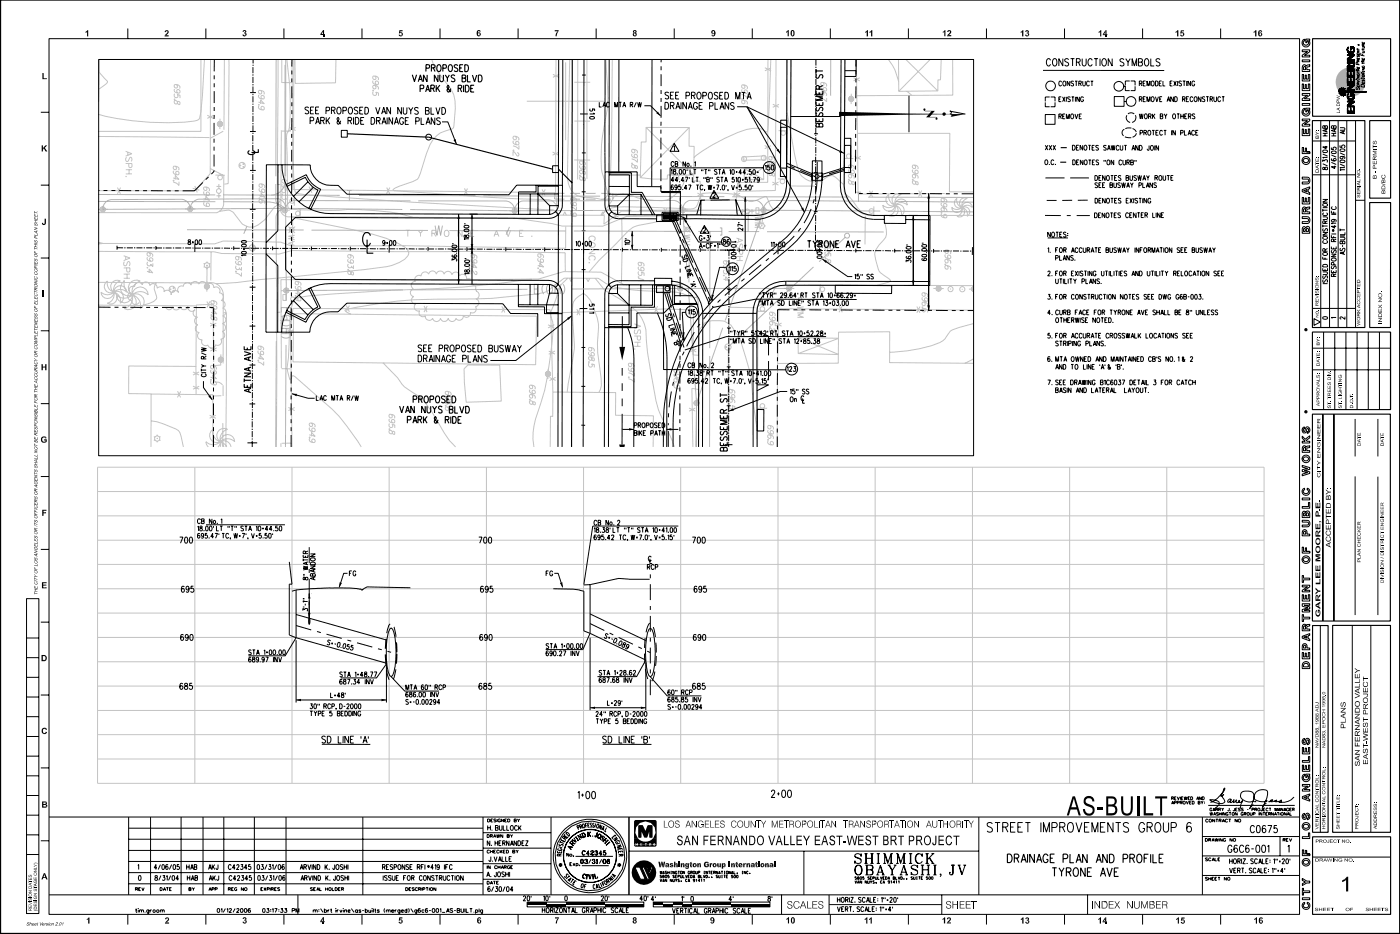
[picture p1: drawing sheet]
<svg xmlns="http://www.w3.org/2000/svg" width="419mm" height="279mm" viewBox="0 0 419 279" stroke-linecap="round" stroke-linejoin="round" font-family="sans-serif">
<g fill="none" stroke="#000" stroke-width=".3">
<path d="M.2 0h418.9v279.2h-418.9zM419.1 -.1v279.4h-419v-279.4M14.7 11.6h374.3v261.9h-374.3zM38.3 8.5v3.1M61.6 8.5v3.1M85 8.5v3.1M108.4 8.5v3.1M131.7 8.5v3.1M155.1 8.5v3.1M178.5 8.5v3.1M201.8 8.5v3.1M225.2 8.5v3.1"/>
<path d="M248.6 8.5v3.1M271.9 8.5v3.1M295.3 8.5v3.1M318.7 8.5v3.1M342 8.5v3.1M365.4 8.5v3.1M12.2 33.6h2.5M395.4 36.1v61.9M398 36.1v61.9M400.6 36.1v61.9M403.2 36.1v61.9M405.8 36.1v61.9"/>
<path d="M12.2 55.4h2.5M392.9 42.2h12.9M392.9 52.3h12.9M405.8 59.9h2.8M12.2 77.2h2.5M12.2 98.9h2.5M392.9 92.3h12.9M393.3 95.3l2 1-2 1zM12.2 120.7h2.5M12.2 142.6h2.5M7.9 179.1h3.7v94.2h-3.7zM12.2 164.4h2.5"/>
<path d="M7.9 196.7h3.7M7.9 190.9h3.7M12.2 186.1h2.5M395.3 187.1v61.9M396 185.8v-61.9v61.9M404.8 187.1v61.9M410.4 187.1v61.9M7.9 214.4h3.7M7.9 208.5h3.7M7.9 202.6h3.7M12.2 207.9h2.5M7.9 238h3.7"/>
<path d="M7.9 232.1h3.7M7.9 226.2h3.7M7.9 220.3h3.7M12.2 229.7h2.5M7.9 255.6h3.7M7.9 249.7h3.7M7.9 243.9h3.7M12.2 251.5h2.5M14.7 244.4h374.3M38.5 244.4v23.3M38.5 251.1h106.1M38.5 257.7h106.1"/>
<path d="M38.5 254.4h106.1M45.1 244.4v23.3M54.2 244.4v23.3M60.8 244.4v23.3M67 244.4v23.3M76.1 244.4v23.3M85.6 244.4v23.3M108.6 244.4v23.3M144.6 244.4v23.3M144.6 258.4h20.4M144.6 253.7h20.4M144.6 249.1h20.4"/>
<path d="M145.8 249.7h.4a.47 .47 0 0 1 .3 .4 .47 .47 0 0 1-.3 .4h-.4zM145.8 259v.9M146 245h.3a.47 .47 0 0 1 .3 .4 .47 .47 0 0 1-.3 .5h-.3zM146.5 254.5a.39 .39 0 0 0-.6 0 .39 .39 0 0 0 0 .5 .39 .39 0 0 0 .6 0M146.8 259v.9l-.7-.9v.9M146.8 250.1l.5-.1 .1-.2-.6-.1v.8M146.8 254.3v.9M146.8 254.7h.7M146.9 245.4h.4M147.1 250.1l.3 .4M147.5 254.3v.9M147.5 245h-.6v.9h.6"/>
<path d="M147.7 250.5l.4-.8 .4 .8M147.8 254.7h.4M147.9 250.2h.5M148.4 254.3h-.6v.9h.6M148.4 245.1h-.6l.6 .4v.3h-.6M148.7 249.7l.2 .8 .2-.8 .2 .8 .3-.8M148.7 259.2a.39 .39 0 0 0-.5-.1 .39 .39 0 0 0 0 .6 .39 .39 0 0 0 .5-.1M148.8 245v.9M149 259v.9M149 259.4h.7M149.4 254.5a.39 .39 0 0 0-.6 0 .39 .39 0 0 0 0 .5 .39 .39 0 0 0 .6 0M149.7 254.3v.9"/>
<path d="M149.7 259v.9M149.8 245.2v-.1a.41 .41 0 0 0-.6 0 .41 .41 0 0 0 0 .6 .41 .41 0 0 0 .6 0l-.3-.2M149.9 254.7l.5 .5M150 259.9l.4-.9 .4 .9M150.1 259.6h.6M150.4 254.3l-.7 .6M150.5 249.7v.8l-.6-.8v.8M150.7 254.7h.3M150.7 245v.9l-.6-.9v.9M150.9 259.4l.6-.1 .1-.2-.7-.1v.9M151.1 245.4h.4M151.2 254.3h-.5v.9h.5"/>
<path d="M151.2 259.4l.4 .5M151.6 254.3h.3a.46 .46 0 0 1 .3 .5 .46 .46 0 0 1-.3 .4h-.3zM151.7 245h-.6v.9h.6M151.8 250.1l.6 .1-.2 .3h-.4v-.8h.6l-.2 .4M152 245l.6 .2-.2 .6-.4 .1zM152.6 259.2v-.1a.41 .41 0 0 0-.6 0 .41 .41 0 0 0 0 .6 .41 .41 0 0 0 .6-.1l-.3-.1M152.8 249.7l.3 .4v.4M152.9 259.4h.4M153.5 254.7l.6 .1-.2 .4h-.4v-.9l.5 .1-.1 .3M153.5 249.7l-.4 .4M153.5 259h-.6v.9h.6M153.9 245.4l.6 .1-.2 .4h-.4v-.9h.6l-.2 .4"/>
<path d="M154.5 254.3l.3 .4v.5M154.8 245l.4 .4v.5M155.2 254.3l-.4 .4M155.6 245l-.4 .4M165 244.4v23.3M188.3 244.4v23.3M188.3 254.6h104.7M190.1 259.4h1.4l1.7 3.6h-1.5zM190.9 250.7h.1M192.1 259.4h.7l1.6 3.6h-.7zM192.2 252.6v.1M193.7 259.4h.3l.2 .4h.3v-.3l-.5-.1h1.4l-1 2.3-.2-.5 .6-1.4-.1-.2-.5 1.1h-.4l.4-.3v-.4h-.5z"/>
<path d="M240.7 254.6v13.1M245.3 245.5v2M255.9 256l1.6 .9a.92 .92 0 0 1-.1 1.4 .92 .92 0 0 1-1.4-.4l-.1-.4v.8l.1-.4M256.8 258.8a1.53 1.53 0 0 0-.9 1.6 1.53 1.53 0 0 0 1.2 1.3 1.52 1.52 0 0 0 1-1.6 1.52 1.52 0 0 0-1.3-1.3 1.72 1.72 0 0 0 0 2.9M257.1 258.8a1.72 1.72 0 0 1 0 2.9M257.7 255.8l.1-.4v.8a.98 .98 0 0 0-.9-.8 .98 .98 0 0 0-1 .6l.2 .5 1.7 .8M258.8 255.4h.9M258.8 258.3h.9M259 258.8l2.1 .2 .3 .6-.3 .5-.4 .1M259.2 255.4v2.9M259.3 255.4v2.9M259.3 256.8h1.7"/>
<path d="M259.4 258.8v2.9M259.6 258.8v2.9M260.5 255.4h1M260.5 258.3h1M260.7 258.8l.5 .5-.1 .6-.4 .3M261 255.4v2.9M261.1 255.4v2.9M262.5 255.4h.9M262.5 258.3h.9M262.9 255.4v2.9M263 255.4v2.9M263.6 259.2l.8 2.5"/>
<path d="M264.4 255.4h.6l.8 2.5M264.4 258.3h.8M265.8 258.8h.8M266.1 258.8l.9 1.5v1.4M266.2 258.8l1 1.5v1.4M266.3 258.3h1M266.7 255.4h.6M266.7 255.4l-.9 2.9-1-2.9v2.9M266.7 255.4v2.9M266.9 255.4v2.9M267.6 258.8h.8M268.1 258.8l-.9 1.5"/>
<path d="M268.3 255.4h.5l.8 2.5M268.3 258.3h.8M270.2 258.3h1M270.6 255.4h.6M270.6 255.4l-1 2.9-.9-2.9v2.9M270.6 255.4v2.9M270.6 259.2l.8 2.5M270.7 255.4v2.9M271.1 245.5v2M272.1 255.4h1M272.1 258.3h1M272.5 255.4v2.9"/>
<path d="M272.7 255.4v2.9M272.8 259.5l1.6 .8a.92 .92 0 0 1-.1 1.4 .92 .92 0 0 1-1.4-.4l-.1-.4v.8l.1-.4M274.6 259.2l.1-.4v.8a.97 .97 0 0 0-.9-.8 .97 .97 0 0 0-1 .7l.5 .6 1.4 .6M275 255.4a1.65 1.65 0 0 0 0 2.9M275.7 258.8h.9M276 255.8l.1 .4v-.8l-.1 .4a1.08 1.08 0 0 0-1.3-.4 1.08 1.08 0 0 0-.7 1.1 1.3 1.3 0 0 0 .3 1.3 1.3 1.3 0 0 0 1.4 .4l.4-.6M276.1 258.8v2.9M276.2 258.8v2.9M277.1 255.4h.9M277.1 258.3h.9M277.4 258.8h1M277.5 255.4v2.9"/>
<path d="M277.6 255.4v2.9M277.9 258.8v2.9M278 258.8v2.9M278.2 256.6l1.1 1.7M278.3 256.6l1.1 1.7M278.8 255.4h.9M278.8 258.3h.9M279.4 255.4l-1.8 1.8M279.4 258.8h1M279.8 258.8v2.9M279.9 258.8v2.9M284.8 258.8h.9"/>
<path d="M285.2 258.8v2.4l-.3 .5M285.4 258.8l-.2 2.8a.56 .56 0 0 1-.7 .1 .56 .56 0 0 1-.2-.7l.1-.1v.3M286.7 258.8h.9M287 258.8l.9 2.9 1-2.9M287.1 258.8l.8 2.5M288.2 245.5v2M288.4 258.8h.8M293 244.4v23.3M359.9 244.4v23.3M359.9 256h29.1M359.9 250.2h29.1M360.8 250.8h.4a.43 .43 0 0 1 .3 .5 .43 .43 0 0 1-.3 .4h-.4z"/>
<path d="M361.5 256.8h-.7l.7 .5-.2 .2-.5-.1M361.6 245.3a.4 .4 0 0 0-.6-.1 .4 .4 0 0 0 0 .6 .4 .4 0 0 0 .6-.1M361.8 251.2h.6v-.2l-.6-.2v.9M362.1 251.2l.3 .5M362.5 256.9a.38 .38 0 0 0-.5-.2 .38 .38 0 0 0-.2 .5 .35 .35 0 0 0 .3 .3 .35 .35 0 0 0 .4-.2M362.8 251.7l.4-.9 .3 .9M362.8 257.5l.4-.9 .3 .9M362.9 251.4h.5M363 257.2h.4M363.6 245v.9l-.6-.9v.9M363.7 250.8l.2 .9 .2-.9 .3 .9 .2-.9M363.7 256.6v.9h.6"/>
<path d="M364 245h.6M364.3 245v.9M364.6 257.1h.4M364.9 245.5l.5-.1 .2-.2-.7-.2v.9M364.9 250.8v.9M365.2 256.6h-.6v.9h.6M365.2 245.5l.4 .4M365.9 245.9l.4-.9 .3 .9M365.9 250.8v.9l-.7-.9v.9M366 245.6h.5M366.9 251a.39 .39 0 0 0-.6 0 .39 .39 0 0 0 0 .5 .39 .39 0 0 0 .6 0l-.2-.2M367.5 245.3a.39 .39 0 0 0-.6-.1 .39 .39 0 0 0 0 .6 .39 .39 0 0 0 .6-.1"/>
<path d="M367.8 245h.7M368.1 245v.9M368.8 250.8v.9l-.6-.9v.9M370.4 245v.9l-.7-.9v.9M375.5 247.5a.63 .63 0 0 0-.7-.5 .63 .63 0 0 0-.5 .7v.6a.63 .63 0 0 0 .5 .8 .63 .63 0 0 0 .7-.5M376.3 247l.5-.1a1.39 1.39 0 0 1 0 2.2h-.2a1.73 1.73 0 0 1-.3-2.1zM378.9 247.2l-.5-.3a1.26 1.26 0 0 0 0 2.2 .62 .62 0 0 0 .6-.9 .62 .62 0 0 0-1.1-.1v.3M379.5 246.9h1.2l-.9 2.2M382.3 246.9h-.8l-.1 1a.64 .64 0 0 1 .9 0 .64 .64 0 0 1-.1 1 .64 .64 0 0 1-.9-.2M383.2 250.2v5.8M384.1 251.2h.5l.2-.2-.7-.2v.9M384.4 251.2l.4 .5"/>
<path d="M385 251.2h.4M385.6 250.8h-.6v.9h.6M386 250.8l.3 .9 .4-.9M392.9 256.4h23.4M14.7 267.7h374.3M38.3 273.5v3.1M38.5 264.4h106.1M38.5 261h106.1M40.5 266l.6-.1 .1-.2-.7-.2v.9M40.9 266l.3 .4M41.5 266h.4M42.1 265.5h-.6v.9h.6"/>
<path d="M42.4 265.5l.4 .9 .4-.9M47.9 265.5h.3a.47 .47 0 0 1 .4 .5 .47 .47 0 0 1-.4 .4h-.3zM48.9 266.4l.4-.9 .3 .9M49 266.1h.5M49.8 265.5h.6M50.1 265.5v.9M50.7 266h.4M51.3 265.5h-.6v.9h.6M56.5 266h.6l-.1 .4h-.5v-.9l.6 .1-.1 .4M57.5 265.5l.4 .5v.4M58.2 265.5l-.3 .5M61.6 273.5v3.1"/>
<path d="M62.5 266.4l.4-.9 .4 .9M62.6 266.1h.5M63.4 266h.6v-.4l-.6-.1v.9M64.4 266l.6-.1v-.3l-.6-.1v.9M68.4 266l.5-.1 .1-.2-.6-.2v.9M68.7 266l.3 .4M69.3 266h.4M69.9 265.5h-.6v.9h.6M70.9 265.7l-.1-.1a.41 .41 0 0 0-.6 .4 .41 .41 0 0 0 .7 .3v-.2h-.2M72.9 265.5v.9l-.7-.9v.9M78.1 266h.3M78.7 265.5h-.6v.9h.6"/>
<path d="M79 265.5l.6 .9M79.6 265.5l-.6 .9M80 266h.5v-.4l-.5-.1v.9M80.9 265.5v.9M81.2 266l.6-.1 .1-.2-.7-.2v.9M81.6 266l.3 .4M82.2 266h.3M82.8 265.5h-.6v.9h.6M83.7 265.7h-.6l.6 .6h-.6M85 273.5v3.1M89.2 267.7v5.8M93.5 265.7h-.6l.6 .4v.3l-.6-.1"/>
<path d="M93.9 266h.4M94.5 265.5h-.6v.9h.6M94.8 266.4l.4-.9 .3 .9M94.9 266.1h.5M95.7 265.5v.9h.6M97.4 266h.7M97.4 265.5v.9M98.1 265.5v.9M99.5 265.5v.9h.5M100.3 265.5h.4a.46 .46 0 0 1 .3 .5 .46 .46 0 0 1-.3 .4h-.4zM101.3 266h.4M101.9 265.5h-.6v.9h.6"/>
<path d="M102.2 266l.6-.1 .1-.2-.7-.2v.9M102.5 266l.4 .4M108.4 273.5v3.1M121.4 265.5h.4a.46 .46 0 0 1 .3 .5 .46 .46 0 0 1-.3 .4h-.4zM122.4 266h.4M123 265.5h-.6v.9h.6M124 265.7l-.6-.1v.2l.6 .5h-.7M125 265.7a.41 .41 0 0 0-.6 0 .41 .41 0 0 0 0 .6 .41 .41 0 0 0 .6-.1M125.3 266l.5-.1 .1-.2-.6-.2v.9M125.6 266l.3 .4M126.3 265.5v.9M126.6 266h.5l.1-.4-.6-.1v.9"/>
<path d="M127.5 265.5h.7M127.9 265.5v.9M128.5 265.5v.9M130.5 265.5v.9l-.6-.9v.9M131.7 273.5v3.1M144.6 263h20.4M145.8 263.6h.3a.46 .46 0 0 1 .4 .5 .46 .46 0 0 1-.4 .4h-.3zM146.8 264.5l.3-.9 .4 .9M146.9 264.2h.5M147.7 263.6h.6M148 263.6v.9M148.7 264h.3"/>
<path d="M149.3 263.6h-.6v.9h.6M155.1 273.5v3.1M156.7 268.4v-.2a.35 .35 0 0 1 .6-.1 .35 .35 0 0 1 0 .5l-.7 .9h.8M157.8 269.8h34.9v1.5h-34.9zM157.9 268.1l.2-.1a.82 .82 0 0 1 .5 .7 .82 .82 0 0 1-.5 .8l-.3-.7zM159 268v.5M162.3 271.6v1.4M162.3 272.3h.8M162.7 268.3l.3-.3v1.5M163.1 271.6v1.4M163.5 268.1l.2-.1a.85 .85 0 0 1 0 1.5l-.3-.7zM163.7 271.7a.71 .71 0 0 1 .8 .5 .71 .71 0 0 1-.3 .8h-.1a.77 .77 0 0 1-.6-.5 .77 .77 0 0 1 .2-.8z"/>
<path d="M164.6 268v.5M164.8 272.3l.6-.1 .1-.5-.7-.1v1.4M165.2 272.3l.4 .7M165.9 271.6v1.4M166.3 271.6h.8l-.8 1.4h.8M167.7 271.7l.1-.1a.7 .7 0 0 1 .6 .7 .7 .7 0 0 1-.7 .7l-.2-.5zM169.2 268.1l.2-.1a.85 .85 0 0 1 0 1.5l-.3-.7zM169.5 271.6v1.4l-.7-1.4v1.4M169.9 271.6h.8M170.3 271.6v1.4M171.1 273l.4-1.4 .5 1.4M171.2 272.6h.7"/>
<path d="M172.2 271.6v1.4h.7M175.1 271.9l-.1-.2a.71 .71 0 0 0-.8 .4 .71 .71 0 0 0 .3 .9h.5l.1-.5h-.2M175.5 272.3l.7-.1 .1-.5-.8-.1v1.4M175.9 272.3l.4 .7M176.7 273l.5-1.4 .4 1.4M176.9 272.6h.5M177.8 272.3h.7v-.6l-.7-.1v1.4M178.5 273.5v3.1M179 272.3h.7M179 271.6v1.4M179.7 271.6v1.4M180 268.4v-.2a.35 .35 0 0 1 .5-.1 .35 .35 0 0 1 .1 .5l-.7 .9h.8"/>
<path d="M180.1 271.6v1.4M181.3 268.1l.1-.1a.85 .85 0 0 1 0 1.5l-.3-.7zM181.3 271.9l-.2-.3a.7 .7 0 0 0-.6 .7 .7 .7 0 0 0 .7 .7l.1-.3M182.3 268v.5M183.7 271.8l-.2-.2-.5 .2 .2 .4 .5 .3-.1 .5-.6-.1M184.9 271.9l-.2-.3a.7 .7 0 0 0-.6 .7 .7 .7 0 0 0 .7 .7l.1-.3M185.3 273l.5-1.4 .4 1.4M185.5 272.6h.6M186.4 271.6v1.4h.7M187.5 272.3h.4M188.2 271.6h-.7v1.4h.7M192.4 269h-.9l.6-1v1.5"/>
<path d="M192.9 268.1l.2-.1a.82 .82 0 0 1 .4 .7 .82 .82 0 0 1-.4 .8l-.3-.7zM194 268v.5M195.6 269.8h34.9v1.5h-34.9zM195.8 269.1h-.9l.6-.9v1.4M196.2 268.2v.4M197.6 260.6l.1 .8 .2-.7 .1 .7 .1-.8M197.6 263l.3 .8 .2-.8M198 261.8h-.4v.3h.2a.25 .25 0 0 1 .2 .4 .25 .25 0 0 1-.4 0M198.4 261.4l.2-.8 .3 .8M198.4 263.8l.2-.8 .3 .8M198.4 261.8h.3v.3h-.3zM198.4 261.2h.4"/>
<path d="M198.4 263.6h.4M198.6 262.1l-.2 .5a.23 .23 0 0 0 .4-.1 .23 .23 0 0 0-.2-.4M199.2 261.8a.38 .38 0 0 1 .4 .4 .38 .38 0 0 1-.4 .4zM199.6 260.7h-.5l.4 .6h-.4M199.6 263v.8l-.5-.8v.8M199.9 260.6v.8M199.9 261h.4M200.3 261.8h-.4v.3h.2a.25 .25 0 0 1 .2 .4 .25 .25 0 0 1-.4 0M200.3 260.6v.8M200.8 260.6h.2M200.8 261.4h.2M200.9 260.6v.8"/>
<path d="M201.1 263v.8l-.5-.8v.8M201.3 271.7l.4 1.5 .5-1.5M201.4 263l.1 .8 .4-.1v-.7M201.8 273.5v3.1M201.9 260.6v.8l-.5-.8v.8M201.9 261.8l-.5 .1 .4 .6h-.4M202.2 263l.2 .4 .3-.4M202.2 262.2h.3M202.4 263.4v.4M202.6 272.4h.4M202.6 260.7v-.1a.38 .38 0 0 0-.4 .4 .38 .38 0 0 0 .4 .4l-.1-.3M202.6 261.8h-.4v.8h.4"/>
<path d="M202.9 262.2l.5-.1v-.3h-.5v.8M202.9 260.6h.5M203.2 260.6v.8M203.3 271.7h-.7v1.5h.7M203.4 263l-.5 .1 .5 .6h-.5M203.7 272.4l.7-.1v-.5l-.7-.1v1.5M203.7 261.8l.1 .8 .4-.1v-.7M203.7 260.7h.5v.6l-.2 .1-.3-.1zM203.9 263.5v.3zM203.9 263.5h.1M204 268.4l.3-.2v1.4M204.1 272.4l.4 .8"/>
<path d="M204.5 261.8v.8h.4M204.7 268.2v.4M204.8 271.7h.8M204.9 260.6v.8l-.4-.8v.8M205.2 261.8l.3 .8 .2-.8M205.3 271.7v1.5M205.7 263.1l-.4-.1-.1 .3 .1 .5 .4-.2M206 263.8l.2-.8 .3 .8M206 262.2h.3M206 271.7v1.5M206.1 263.6h.3M206.4 260.7v-.1a.38 .38 0 0 0-.4 .4 .38 .38 0 0 0 .4 .4l-.1-.3"/>
<path d="M206.4 261.8h-.4v.8h.4M206.7 261.4v-.8h.5v.8M206.7 261.8l.5 .2-.2 .6h-.3zM206.7 261h.4M207 268.2a.72 .72 0 0 1 .7 .6 .72 .72 0 0 1-.5 .8h-.2l-.2-.6zM207.2 272l-.2-.3a.7 .7 0 0 0-.6 .8 .7 .7 0 0 0 .7 .6l.1-.2M207.5 262.6l.3-.8 .2 .8M207.5 260.7h.5v.6l-.2 .1-.3-.1zM207.6 262.4h.4M207.6 273.2l.5-1.5 .4 1.5M207.8 272.7h.6M208 263.3l-.4 .1v-.4l.3 .1 .1 .3-.2 .4-.3-.1"/>
<path d="M208.3 260.6l.1 .8 .3-.1v-.7M208.4 263.2l.1-.2v.8M208.7 271.7v1.5h.7M209 261h.5v-.4h-.5v.8M209 261.8l.5 .1-.1 .7h-.4zM209 262.1h.4M209.5 263.5h-.5l.4-.5v.8M209.8 261.8v.8h.5M209.9 263.2l.1-.2v.8M210.6 261.8l.2 .8 .3-.8M210.6 263.2l.2-.2v.8M210.7 260.6h.2"/>
<path d="M210.7 261.4h.2M210.8 260.6v.8M211.3 261.8l.5 .2-.2 .6h-.3zM211.7 272l-.3-.3a.76 .76 0 0 0-.6 .8 .76 .76 0 0 0 .6 .7l.3-.3v-.3h-.3M211.8 260.6v.8l-.5-.8v.8M212 272.4l.7-.1v-.5l-.7-.1v1.5M212.1 260.6h.5M212.2 262.4h.1M212.3 260.6v.8M212.5 272.4l.3 .8M212.8 261h.4M213 262.3v.3z"/>
<path d="M213 262.4h.1M213.2 273.2l.4-1.5 .5 1.5M213.3 260.6h-.5v.8h.5M213.3 272.7h.7M213.6 261.4v-.8h.4l.1 .8M213.6 261h.3M214.3 272.5l.7-.1v-.6l-.7-.1v1.5M214.8 260.6v.8l-.4-.8v.8M214.8 261.8l-.4 .1 .4 .6h-.4M215.1 261.4l.3-.8 .2 .8M215.1 261.8l.2 .8 .3-.1v-.7M215.2 261.2h.4"/>
<path d="M215.5 272.4h.8M215.5 271.7v1.5M215.9 260.6h.5M216.1 261.8h.1M216.1 262.6h.1M216.1 260.6v.8M216.1 261.8v.8M216.3 271.7v1.5M216.6 271.7v1.5M216.6 261.8h.6M216.8 260.6h.2M216.8 261.4h.2"/>
<path d="M216.9 260.6v.8M216.9 261.8v.8M217.4 262.2h.3M217.5 260.7h.4v.6l-.2 .1-.3-.1zM217.9 272l-.3-.3a.7 .7 0 0 0-.6 .8 .7 .7 0 0 0 .7 .6l.2-.2M217.9 261.8h-.5v.8h.5M218.6 260.6v.8l-.4-.8v.8M218.9 261.4l.3-.8 .2 .8M219 261.2h.4M219.1 269.1h-.9l.6-.9v1.4M219.4 261.8h-.4l-.1 .3h.2a.25 .25 0 0 1 .3 .4 .25 .25 0 0 1-.5 0M219.5 268.2v.4"/>
<path d="M219.7 260.6v.8h.5M219.8 261.8a.38 .38 0 0 1 .4 .4 .38 .38 0 0 1-.4 .4zM220.2 271.9l-.2-.2-.5 .2v.3l.7 .4v.5l-.5 .1-.2-.2M220.6 261.8a.38 .38 0 0 1 .4 .4 .38 .38 0 0 1-.4 .4zM220.6 261.1l.1 .3zM220.7 261.2h.1M221.5 272l-.3-.3a.7 .7 0 0 0-.6 .8 .7 .7 0 0 0 .7 .6l.2-.2M221.9 273.2l.4-1.5 .4 1.5M222 272.7h.6M222.2 260.6h.1M222.2 261.4h.1M222.2 260.6v.8"/>
<path d="M223 271.7v1.5h.6M223.2 260.6v.8l-.5-.8v.8M224 260.7l-.1-.1a.38 .38 0 0 0-.4 .4 .38 .38 0 0 0 .4 .4l.1-.1M224 272.4h.5M224.4 261.3h.1M224.7 271.7h-.7v1.5h.7M225.2 273.5v3.1M230 268.2v.4a.53 .53 0 0 1 .6 .3 .53 .53 0 0 1-.2 .7 .46 .46 0 0 1-.6-.5 .46 .46 0 0 1 .6-.4l.2-.2-.1-.3zM231.1 268.2v.4M234 267.7v5.8M248.2 270.6h33.7M248.2 267.7v5.8"/>
<path d="M248.6 273.5v3.1M250.7 268.4v1.5M250.7 269.2h.7M250.7 271.2l.4 1.5 .5-1.5M251.4 268.4v1.5M252 271.9h.4M252 268.5l.2-.1a.7 .7 0 0 1 .6 .8 .7 .7 0 0 1-.8 .6l-.2-.4zM252.7 271.2h-.7v1.5h.7M253.1 271.9h.6l.1-.5-.7-.2v1.5M253.1 269.2l.7-.1v-.6l-.7-.1v1.5M253.4 271.9l.4 .8M253.5 269.2l.4 .7"/>
<path d="M254.2 271.2h.8M254.3 268.4v1.5M254.6 271.2v1.5M254.7 268.4h.7l-.7 1.5h.7M255.5 272.6h.1M255.9 269.8v.1zM255.9 263.5l.3 .8 .2-.8M256.4 262.3h-.4l-.1 .4 .4-.1 .1 .4h-.5M256.7 264.3l.2-.8 .3 .8M256.7 262.7h.4v.3h-.4zM256.8 264h.4M257.3 271.5l-.3-.3-.3 .1v.5l.6 .3v.4l-.3 .2-.4-.2"/>
<path d="M257.6 262.3l.4 .1-.2 .6a.39 .39 0 0 1-.4-.2 .39 .39 0 0 1 .2-.5zM257.8 268.7l-.3-.3-.5 .3v.3l.5 .2a.41 .41 0 0 1 .1 .7 .41 .41 0 0 1-.6-.2M258 263.5v.8l-.5-.8v.8M258.6 271.6l-.2-.3a.71 .71 0 0 0-.8 .5 .71 .71 0 0 0 .3 .8h.5l.2-.3M258.6 262.3h-.3l-.1 .4 .4-.1v.4h-.4M258.9 272.7l.5-1.5 .4 1.5M259 268.8l-.3-.4a.75 .75 0 0 0-.6 .8 .75 .75 0 0 0 .6 .7l.3-.3M259.1 272.2h.6M259.4 269.9l.4-1.5 .5 1.5M259.5 263.5v.8l-.5-.8v.8M259.5 269.4h.6M259.6 260.2h1.1a.76 .76 0 0 1 .7 .8 .76 .76 0 0 1-.7 .7h-1.7"/>
<path d="M259.7 263.5l.2 .8 .3-.1 .1-.7M260 271.2v1.5h.7M260.2 262.4h-.5l.5 .3v.3h-.5M260.5 268.4v1.5h.6M260.5 263.5l.3 .3 .2-.3M260.5 262.7h.3M260.7 260.2a.79 .79 0 0 1 .6 .8 .79 .79 0 0 1-.6 .7M260.8 263.8v.5M261 262.3h-.5v.8h.5M261.1 271.9h.5M261.3 262.7h.4v-.4h-.4v.8M261.5 269.2h.5"/>
<path d="M261.7 263.5l-.4 .1 .4 .3v.3h-.4M261.8 271.2h-.7v1.5h.7M262 262.3l.2 .8 .3-.1v-.7M262.2 264h.1M262.3 271.6h.1M262.3 272.2h.1M262.2 264v.3zM262.2 268.4h-.7v1.5h.7M262.3 261.7h.9M262.6 261.7l1-2.9 .9 2.9M262.7 268.8h.1M262.7 269.4h.1"/>
<path d="M262.8 262.3v.8h.5M262.9 260.9h1.2M263.4 271.5l.3-.3v1.5M263.6 262.3l.2 .8 .3-.8M263.8 268.7l.3-.3v1.5M264 261.7h.8M264.1 263.6l-.2-.1a.33 .33 0 0 0-.4 .4 .33 .33 0 0 0 .6 .2M264.1 271.2v.6M264.3 264.3l.3-.8 .2 .8M264.3 262.7h.4M264.4 264h.4M264.5 268.4v.6"/>
<path d="M264.5 271.2v.6M264.8 262.3h-.5v.8h.5M265 268.4v.6M265 271.9h.5M265 272.1h.5M265.1 262.3l.4 .2-.1 .6h-.3zM265.5 269.1h.4M265.5 269.4h.4M265.8 263.1l.3-.8 .2 .8M265.9 262.9h.4M266.3 263.8h-.4l.2-.3a.41 .41 0 0 1 .2 .4 .41 .41 0 0 1-.3 .3h-.1M266.4 268.8l.1-.2a.38 .38 0 0 1 .6 0 .38 .38 0 0 1-.2 .6l-.6 .7h.9"/>
<path d="M266.6 261.7h1M266.7 263.7l.2-.2v.8M266.8 272.2h-.9l.6-1v1.5M267.2 271.2v.6M267.4 262.3l.4 .1v.6l-.4 .1zM267.4 262.7h.3M267.7 268.5l.1-.1a.82 .82 0 0 1 .5 .8 .82 .82 0 0 1-.5 .7l-.3-.6zM267.8 264h-.4l.3-.5v.8M268.1 262.3v.8h.5M268.2 263.7l.2-.2v.8M268.7 268.4v.6M268.9 262.3l.2 .8 .3-.8"/>
<path d="M269 263.7l.1-.2v.8M269.4 261.7h.8M269.6 261.7l1-2.9 1 2.9M269.6 262.3l.5 .2-.2 .6h-.3zM269.9 260.9h1.2M270.6 262.9l.1 .1zM270.6 262.9h.1M271 261.7h.8M271.3 262.8l.1 .3zM271.4 262.9h.1M271.9 273.5v3.1M273.2 262.4h-.5l.4 .3v.3h-.4"/>
<path d="M273.5 262.3l.1 .8 .3-.1 .1-.7M274.4 262.3h.2M274.4 263.1h.2M274.5 262.3v.8M275 262.3h.5M275.2 262.3v.8M275.7 261.7h.9M275.7 262.7h.4M276.2 262.3h-.5v.8h.6M276.2 260.2h1.7M277.4 261.7h1M277.7 262.3h-.4v.4l.4-.1v.4h-.4"/>
<path d="M278.2 262.3l.3 .1-.1 .6a.39 .39 0 0 1-.4-.2 .39 .39 0 0 1 .2-.5zM278.9 262.3l.4 .1-.1 .6a.39 .39 0 0 1-.4-.2 .39 .39 0 0 1 .1-.5zM279.4 261.7h1M281.5 261.7v-.3l.2 .4-.3 .5M281.9 267.7v5.8M295.3 273.5v3.1M318.7 273.5v3.1M325.6 267.7v5.8M327.1 269.6v2.2M342 273.5v3.1M359.9 261.9h29.1M361.5 262.6h-.7l.7 .5-.2 .2-.5-.1"/>
<path d="M361.8 262.4v.9M361.8 262.9h.6M362.4 262.4v.9M362.8 262.9h.3M363.4 262.4h-.6v.9h.6M363.7 262.9h.4M364.3 262.4h-.6v.9h.6M364.6 262.4h.6M364.9 262.4v.9M365.4 273.5v3.1M367.1 262.4v.9l-.6-.9v.9"/>
<circle cx="390.9" cy="98.6" r=".33"/>
<circle cx="390.9" cy="123.2" r=".34"/>
<circle cx="362.3" cy="245.4" r=".41"/>
<circle cx="369.6" cy="251.2" r=".41"/>
<circle cx="371.1" cy="245.4" r=".42"/>
<circle cx="73.5" cy="266" r=".43"/>
<circle cx="98.8" cy="265.9" r=".41"/>
<circle cx="129.2" cy="265.9" r=".41"/>
<circle cx="256.9" cy="262.5" r=".19"/>
<circle cx="367.8" cy="262.8" r=".41"/>
</g>
<g fill="none" stroke="#c3c3c3" stroke-width=".3">
<path d="M29.7 17.8l-.2 12.5M60.1 17.8v21.5h-30.6M61.2 17.8l-1.1 15.7-.3 1.8-.8 .7a76.4 76.4 0 0 1-29.5-1.8M63 17.8l-.1 34.2-4.6 5.1-28.8-.1M67.2 17.8l-.2 21M68.5 17.8l-.2 37.1-1.1 .2M83.3 17.8l-.3 37.4h1M84.4 17.8v7M85.9 17.8a79.4 79.4 0 0 1 .5 21.2l-.5 1-.1 1.1 .3 19.9 .1 .9 .4 .6a81.7 81.7 0 0 0 17.4 .2 99.5 99.5 0 0 1 15.4 1.2l4.2 1.1M87.4 17.8l.3 38.9 78.6 .9 .4 3v3.8h13.5l3-4.4a2.8 2.8 0 0 1 3.2-2.1l1.3 .1a21.3 21.3 0 0 0 12 1.8 11 11 0 0 0 5.9-7.5M88 17.8l-.2 32.3 .2 4.9 .4 2.4 .8 .5 2.1 .3a2171 2171 0 0 0 74 4.6l1.4 .7M88.3 17.8l.1 7.1 12-.1 .2-7"/>
<path d="M129.3 17.8a13 13 0 0 0 3.3 5.8 11.2 11.2 0 0 1 3.7 8.9l-.6 5.7-2.6 1.1a7.3 7.3 0 0 0-4.4 4l-3.4 9.9-.4 .5-1.3 .6-5.3 1.9-.7 .7a842.2 842.2 0 0 0 47.3 3l1.8 1.5M166.4 17.8l-.1 39.8M169.3 18.6v23.3M170.5 17.8l-.6 34.5a6.6 6.6 0 0 0 3.1 6.3l1.4 .4 3 .2 2.8 .5a1.98 1.98 0 0 0 1.5-2.8l-1.5-5.4a53.3 53.3 0 0 1 1.6-18.7 103 103 0 0 0-.4-15M173 17.8l-.1 35.9M175.7 17.8v35.7M183.3 17.8l-.5 34.6h8.9M229.9 17.8l-.1 36.7-6.8 .1v-.6M230.7 17.8l-.7 19.8-.4 1.9a5.2 5.2 0 0 0-4.3-1.1 35.1 35.1 0 0 0-12.1 5l-2.9 1.8-2.5 1.9M232.3 17.8l-.2 39.2-11.2 .2M235.6 18.8v-1l-.1 37a9.3 9.3 0 0 1-7.9 9.4l-40.1 .5-7 3-12.2-.1-3-.7-11.3-1.7-67.8-.3-.7-.2-.8-.6a2.34 2.34 0 0 1-.8-2.1l.3-23M236.7 17.8l-.1 37a9.9 9.9 0 0 1-3.1 7.7l-.8-.6"/>
<path d="M253 17.8l-.4 37.7 .3 2.4M256.4 17.8l.1 10.8M265.9 17.8a14.2 14.2 0 0 1 3.1 6.6M269 17.8l.1 9.5 11.6-.1 .1-3.3h.7l.3-6.1M271.2 17.8l9.5 9.4M278.5 17.8l-9.4 9.5M285.2 17.8v10.7l-28.7 .1 .2 11.3h27.6l-.1 17.5h7.3M29.7 21.6l2.5 2.9-.3 .4-2.3 1.8M52.2 29.6l.1 .2zM52.3 26.7a.7 .7 0 0 0 0 .8 .7 .7 0 0 0 .7 .3l.6 .1a.58 .58 0 0 0 .2-.8 .58 .58 0 0 0-.8-.2l-.1 .4 .3 .5M52.4 28.1a.63 .63 0 0 0-.1 1 .63 .63 0 0 0 1-.2l-.2-.6 .8 .2v.9M52.8 25.3a.54 .54 0 0 1 .4 .8 .54 .54 0 0 1-.9 0 .54 .54 0 0 1 .3-.8 .84 .84 0 0 1 1 .2 .84 .84 0 0 1 .1 1"/>
<path d="M53.1 30.6l.5 .7a.49 .49 0 0 0 .3-.7 .49 .49 0 0 0-.7-.2l-.1 .2-.2-.4-.6-.1a.61 .61 0 0 0 0 .8 .61 .61 0 0 0 .8 .1v-.2M62 34.5l1.9 .9M63.9 34.5l-1.9 .9M65.6 37.1l.3-.3 .2 .3-.3 .3zM65.6 37.1l.3-.2 .1 .2-.2 .2zM65.7 37.1h.3zM65.9 37.1h.1M65.9 35.5l-.1 3.1M66.8 39.3l-3.9 2.1M77.4 30.5l1.7 .5-1.1-1.1v1.1M77.5 31.3v.2zM77.6 28.4l-.2 .1a.98 .98 0 0 0 .6 1 .98 .98 0 0 0 1.1-.2 .52 .52 0 0 0-.3-.7 .52 .52 0 0 0-.7 .3l.4 .7"/>
<path d="M77.6 31.7l-.2 .1a1.08 1.08 0 0 0 1.7 .9 .58 .58 0 0 0-.1-.7 .58 .58 0 0 0-.7-.1 .62 .62 0 0 0 .2 1M78 27.1a.53 .53 0 0 1 .4 .6 .53 .53 0 0 1-.6 .4 .54 .54 0 0 1-.4-.6 .54 .54 0 0 1 .4-.5l.5 .1a.71 .71 0 0 1 .7 .3 .71 .71 0 0 1-.1 .8M84.4 39.2h2.7M84.4 24.7h2.7M86.6 38.1l1.9 .9M88.5 38.1l-1.9 .9M111.6 27l.2 .1zM111.7 24.1a.7 .7 0 0 0 0 .8 .7 .7 0 0 0 .8 .3l.6 .1a.54 .54 0 0 0 .1-.8 .54 .54 0 0 0-.9 .1l.3 .7M111.8 27.4a.63 .63 0 0 0 0 1 .63 .63 0 0 0 .9-.2l-.2-.6 .8 .2v.9M112.3 22.7a.54 .54 0 0 1 .3 .9 .54 .54 0 0 1-.9 0 .54 .54 0 0 1 .3-.9 .91 .91 0 0 1 1.3 1.1l-.2 .1M112.3 25.5a.52 .52 0 0 1 .2 .8 .52 .52 0 0 1-.8 .1 .5 .5 0 0 1-.1-.5 .5 .5 0 0 1 .4-.4 .84 .84 0 0 1 1 .2 .84 .84 0 0 1 .1 1M157.7 30.3h23.3"/>
<path d="M165.5 22.2l1.9 1M167.4 22.2l-1.9 .9M171.9 24.6h4.8M171.9 36.2l4.7 .1M193.4 38.1l12.9 .1v5.5l1.5 .1-.1 8.6-7.9-.1v1.3h-4.3l-3.8-.5 .3-10.6h1.4zM193.4 38.1l14.3 14.3-.1 1.7 2 .1 .2 8.6-1.1 .4h-22.7l-5.2 3.8 .1-2.5-.7-.1M206.3 38.2l-14.6 14.9M222 29.6h.2zM222.2 26.8a.72 .72 0 0 0-.1 .8 .72 .72 0 0 0 .8 .3l.4 .1a.52 .52 0 0 0 .4-.8 .52 .52 0 0 0-.8-.1 .52 .52 0 0 0 .1 .8l.1 .1M222.7 25.4v.1a.51 .51 0 0 1 .2 .8 .51 .51 0 0 1-.8-.2v-.5a1.04 1.04 0 0 1 1.6 .8l-.2 .2M222.7 30a.53 .53 0 0 1 .3 .7 .53 .53 0 0 1-.7 .3 .53 .53 0 0 1-.3-.7l.1-.1a1.08 1.08 0 0 1 1.6 .8l-.2 .2M223.8 28.2v1.1l-.9-.8-.9-.2"/>
<path d="M229 20.2l1.8 1M230.8 20.3l-1.8 .9M231.3 31.2l1.9 .9M233.1 39.1h2.8M233.2 31.2l-1.9 .9M235.6 33.7l3.1 16a5.4 5.4 0 0 0 7 4.5l1.9-1.2 .9-.5h.8l.8 .5 2.5 2.3M245.8 28.8l.1 .3zM245.9 26a.72 .72 0 0 0 0 .8 .72 .72 0 0 0 .7 .4h.4a.49 .49 0 0 0 .5-.4 .49 .49 0 0 0-.5-.5 .49 .49 0 0 0-.5 .4l.3 .5M246.4 24.7a.57 .57 0 0 1 .3 .8 .57 .57 0 0 1-.8 .2 .57 .57 0 0 1-.2-.8 1.04 1.04 0 0 1 1.1-.2 1.04 1.04 0 0 1 .6 1l-.1 .1M246.4 27.5a.54 .54 0 0 1 .3 .5 .54 .54 0 0 1-.5 .5 .53 .53 0 0 1-.5-.5 .53 .53 0 0 1 .5-.6 .95 .95 0 0 1 1.2 1.1l-.1 .1M247.5 29.3v1.1l-.9-.7-.9-.3M254.5 29.6l.3-.3 .3 .3-.3 .3z"/>
<path d="M254.8 29.6h.1M254.8 29.4l.2 .2-.2 .2-.2-.2zM254.8 29.4v.3zM254.8 28v3.1M255.5 23.3l1.9 .9M256.7 39.9l.2 18.2 25.9-.2M257.4 23.3l-1.9 .9M271.5 27.3l1.5 1.2M29.5 40.8l33.2 .4M35.2 56.1l.9 1.9M36.1 56.1l-.9 1.9M37.6 45.3l1.9 .7-1.9 .7"/>
<path d="M37.6 48.9h1.9v.8l-.2 .4-.7-.1v-1.1M37.7 52.8h.1zM37.7 50.8h1.8M37.9 47l-.3 .9 .3 .4 .5-.2 .7-1.1 .4 .5-.3 .8M38.3 45.5v1M38.6 50.8v1.2M39.5 52h-1.8M51.8 54l.3 .1zM51.8 53.2l1.8 .5-1.1-1.2v1.2M52.1 51.1a.72 .72 0 0 0-.1 .8 .72 .72 0 0 0 .7 .4l.8-.2a.6 .6 0 0 0 0-.7 .6 .6 0 0 0-.7-.1 .61 .61 0 0 0 .1 1M52.5 49.8a.53 .53 0 0 1 .2 .8 .53 .53 0 0 1-.9-.1 .53 .53 0 0 1 .5-.8 .9 .9 0 0 1 1 .2 .9 .9 0 0 1 .2 .9l-.1 .1M53.6 54.4v1.1l-.9-.7-.9-.3"/>
<path d="M57.7 56.3l2 .6M58.3 55.6l.7 2M60.9 59.5l1.8 .4-1.1-1.2v1.2M61.2 57.3a.69 .69 0 0 0-.1 .8 .69 .69 0 0 0 .7 .3l.5 .1a.49 .49 0 0 0 .4-.5 .49 .49 0 0 0-.4-.5 .49 .49 0 0 0-.5 .4l.2 .6M61.6 55.9l.3 .4v.5a.53 .53 0 0 1-.8-.1 .53 .53 0 0 1 .3-.8 .93 .93 0 0 1 1 .2 .93 .93 0 0 1 .3 .9l-.2 .1M62.9 50.4l3.9 2M64.5 52.4h2.8M64.8 58.6h1.4M64.8 55.8h1.4M65.5 55v1.4M65.5 57.8v1.4M67 52.5v8.6a2.97 2.97 0 0 1-2.3 2.5h-35.2"/>
<path d="M71.8 49.5l.2-.2 .1 .2-.1 .2zM72.7 49.1l.1-.2 .2 .2-.2 .1zM72.8 49.8l.2 .1-.2 .2-.1-.2zM77.5 59.3l.3 .1zM77.5 58.5l1.8 .5-1.1-1.2v1.2M77.8 56.4l-.2 .1a.98 .98 0 0 0 .6 1 .98 .98 0 0 0 1.1-.3v-.3a.52 .52 0 0 0-.9-.2 .52 .52 0 0 0 .2 .8M78.2 55a.51 .51 0 0 1 .3 .7 .51 .51 0 0 1-.6 .3 .51 .51 0 0 1-.4-.5 .51 .51 0 0 1 .5-.5 .85 .85 0 0 1 1 .2 .85 .85 0 0 1 .1 1M78.2 59.7a.53 .53 0 0 1 .3 .6 .53 .53 0 0 1-.6 .4 .54 .54 0 0 1-.4-.5 .54 .54 0 0 1 .5-.5 .95 .95 0 0 1 1.2 1.1h-.1M84.1 59.6l-1.4 2.1-.5 .2-3 3.9-1.9 1.5a4.1 4.1 0 0 1-5.6-1.3l-1.9-2.5-.9-.5-.5-.2-2.8 .4M84.4 58.1l.2 .1zM84.5 55.1a.72 .72 0 0 0 0 .8 .72 .72 0 0 0 .7 .3l.4 .1a.5 .5 0 0 0 .5-.7 .5 .5 0 0 0-.7-.2 .5 .5 0 0 0-.1 .7l.1 .2M84.6 56.5a.62 .62 0 0 0-.1 .9 .62 .62 0 0 0 1-.1l-.3-.6 .9 .2v.9"/>
<path d="M84.6 58.5l-.2 .7a.62 .62 0 0 0 .4 .4 .62 .62 0 0 0 .7-.2v-.3l.6 .7v-.9M85 53.7l.1 .2a.5 .5 0 0 1 .1 .8 .5 .5 0 0 1-.8-.2v-.6a1.05 1.05 0 0 1 1.1-.1 1.05 1.05 0 0 1 .5 1l-.1 .1M88.2 58.7l-.1 2.8M92.5 55.8l.9 1.9M93.4 55.9l-1 1.8M115.8 56.1l.9 1.9M116.7 56.1l-1 1.8M139.1 56.4l.8 1.8M139.9 56.4l-.9 1.8M153.6 45h.2zM153.8 42.1a.72 .72 0 0 0-.1 .8 .72 .72 0 0 0 .8 .4h.4a.51 .51 0 0 0 .5-.6 .51 .51 0 0 0-.8-.3 .51 .51 0 0 0-.1 .8l.2 .1M154.2 40.8a.52 .52 0 0 1 .3 .8 .52 .52 0 0 1-.8-.1l-.1-.4a1.01 1.01 0 0 1 1.1-.2 1.01 1.01 0 0 1 .6 .9l-.2 .1"/>
<path d="M154.8 45.6a.51 .51 0 0 1 .6 .5 .51 .51 0 0 1-.6 .6l-.8-1.3h-.4v1.2M155.3 43.5v1.1l-.8-.7-.9-.3M162.3 56.7l.9 1.8M163.2 56.7l-1 1.8M165.4 45.5l1.9 1M167.3 45.5l-1.9 .9M171.5 59a.57 .57 0 0 1 .3 .8 .57 .57 0 0 1-.8 .2 .57 .57 0 0 1-.1-.8 1.08 1.08 0 0 1 1.6 .9l-.1 .1M171.9 47.9h4.7M173.5 52.4l.2 .2zM173.7 49.5a.69 .69 0 0 0-.1 .8 .69 .69 0 0 0 .8 .3l.4 .1a.53 .53 0 0 0 .5-.7 .53 .53 0 0 0-.9-.2 .53 .53 0 0 0 .2 .9M174.2 48.1v.1a.54 .54 0 0 1 .3 .7 .54 .54 0 0 1-.7 .3 .54 .54 0 0 1-.3-.7l.1-.2a1.08 1.08 0 0 1 1.6 .9l-.2 .1M174.5 51.5l.4 .7a.48 .48 0 0 0 .3-.7 .48 .48 0 0 0-.6-.2l-.1 .2-.1-.2a.57 .57 0 0 0-.8-.2l.1 .7 .5 .2 .3-.3"/>
<path d="M174.5 53.4l.1 .4 .3 .3a.47 .47 0 0 0 .3-.7 .47 .47 0 0 0-.6-.2l-.1 .2-.1-.2a.57 .57 0 0 0-.8-.2 .56 .56 0 0 0 .1 .8 .56 .56 0 0 0 .8-.2M189.1 48.8l.2 .2zM189.3 46a.72 .72 0 0 0-.1 .8 .72 .72 0 0 0 .7 .4h.5a.5 .5 0 0 0 .4-.6 .5 .5 0 0 0-.7-.3 .5 .5 0 0 0-.1 .8l.1 .1M189.8 44.7l.1 .1a.5 .5 0 0 1 0 .8 .5 .5 0 0 1-.8-.2v-.6a1.05 1.05 0 0 1 1.1 0 1.05 1.05 0 0 1 .6 .9l-.2 .1M190.1 49.8l.4 .7a.49 .49 0 0 0 .3-.7 .49 .49 0 0 0-.7-.2v.2l-.5-.6h-.3l-.2 .3v.5l.5 .3 .5-.3M190.8 47.4v1.1l-.9-.7-.8-.3M201.4 52.5l.3 .2M201.7 53.5l-.3 .2M202.4 53v.2zM202.4 51.9v.4M202.4 53.9v.3M203.1 53.5l.3 .2"/>
<path d="M203.4 52.5l-.3 .2M208.8 57.8l1.8 .8M210 59.8l10.3-.1 .3 4.2M210.6 57.7l-1.8 1M219.7 57.6l1.7 1.1M220.6 53.8l1 1.8M221.5 53.7l-.8 1.9M221.5 57.8l-1.9 .7M222.4 47l6.7-.4v1.2l-6.6 .1zM222.7 50.4l5.8-.2 .1 3.5-5.8 .1zM222.7 47.6h.1M222.7 50.4l5.9 3.3"/>
<path d="M223 54.6l-2.1 .1-.6 5.3M228.5 50.2l-5.7 3.6M228.6 47.3h.1M228.9 43.5l1.8 1M230.2 51.1l.2 .1zM230.3 48.2a.9 .9 0 0 0 .4 1.1 .9 .9 0 0 0 1.2-.3 .52 .52 0 0 0-.3-.6 .52 .52 0 0 0-.7 .3l.3 .7M230.8 43.6l-1.9 .9M230.8 46.8a.56 .56 0 0 1 .3 .8 .56 .56 0 0 1-.8 .2 .56 .56 0 0 1-.1-.8 .93 .93 0 0 1 1.1-.1 .93 .93 0 0 1 .4 1.1M230.8 49.6a.54 .54 0 0 1 .4 .9 .54 .54 0 0 1-.9 0 .54 .54 0 0 1 .3-.9 .84 .84 0 0 1 1 .2 .84 .84 0 0 1 .1 1M231.1 52l.1 .5 .4 .2a.46 .46 0 0 0 .2-.6 .46 .46 0 0 0-.6-.2l-.1 .1v-.2a.57 .57 0 0 0-.9-.2 .55 .55 0 0 0 .1 .8 .55 .55 0 0 0 .8-.2M231.2 54.5l1.8 .9M232.9 53.5l2.8 .1"/>
<path d="M233.1 54.5l-1.9 .9M236.3 55.6l7.7 .1M252.7 47.4h2.8M252.9 57.9a10.3 10.3 0 0 0 5.4 6M252.9 57.9l1.5 1 2.3 3.2 1.6 1.8M254 53.7h.2zM254.2 50.8l-.2 .1a1.01 1.01 0 0 0 .7 .9 1.01 1.01 0 0 0 1.1-.2 .55 .55 0 0 0-.3-.6 .55 .55 0 0 0-.7 .1v.5l.3 .3M254.7 49.4a.56 .56 0 0 1 .3 .5 .56 .56 0 0 1-.5 .5 .55 .55 0 0 1-.5-.5 .55 .55 0 0 1 .5-.6 .96 .96 0 0 1 1.2 1.1l-.1 .1M254.7 52.2a.56 .56 0 0 1 .3 .5 .56 .56 0 0 1-.5 .5 .53 .53 0 0 1-.5-.5 .53 .53 0 0 1 .5-.5 .95 .95 0 0 1 1.2 1l-.1 .2M255 54.6l.1 .4 .3 .3a.46 .46 0 0 0 .3-.7 .46 .46 0 0 0-.6-.2l-.1 .2-.5-.6a.51 .51 0 0 0-.4 .8 .51 .51 0 0 0 .9 0M255.8 46.8l1.9 .9M257.7 46.8l-1.9 .9"/>
<path d="M260.3 57.1l.9 1.8M261.2 57.1l-.9 1.8M266.1 58.2a2.75 2.75 0 0 0 2.3 3.3l.8 .7 .5 .8 .1 1.5M267.7 58.3l.7-.3 1.4 .2a2.74 2.74 0 0 0-1.8 3.7l-.3 1.4-.7 .8-.9 .4a1.84 1.84 0 0 0 2.5-.6 1.84 1.84 0 0 0-.6-2.5 1.85 1.85 0 0 1-.3-3.1zM273.1 53.7h.3zM273.3 50.8l-.1 .1a.98 .98 0 0 0 .6 .9 .98 .98 0 0 0 1.1-.2 .55 .55 0 0 0-.3-.7 .55 .55 0 0 0-.8 .3 .55 .55 0 0 0 .3 .7l.1 .1M273.8 49.4a.53 .53 0 0 1 .3 .7 .53 .53 0 0 1-.6 .3 .54 .54 0 0 1-.4-.5 .54 .54 0 0 1 .5-.5 .85 .85 0 0 1 1 .2 .85 .85 0 0 1 .1 1M273.8 52.2a.53 .53 0 0 1 .3 .7 .53 .53 0 0 1-.6 .3 .54 .54 0 0 1-.4-.5 .54 .54 0 0 1 .5-.5 .95 .95 0 0 1 1.2 1.1l-.1 .1M274.1 54.6l.1 .4 .4 .3a.47 .47 0 0 0 .2-.7 .47 .47 0 0 0-.6-.2l-.1 .2a.56 .56 0 0 0-.3-.5 .56 .56 0 0 0-.6 .1 .55 .55 0 0 0 .1 .8 .55 .55 0 0 0 .8-.2M275 57l.9 1.9M275.9 57l-.9 1.9M282.4 59.4a.53 .53 0 0 1 .3 .5 .53 .53 0 0 1-.5 .5 .53 .53 0 0 1-.5-.5 .53 .53 0 0 1 .5-.6 .85 .85 0 0 1 1 .2 .85 .85 0 0 1 .1 1"/>
<path d="M286.5 59.4a2.3 2.3 0 0 0 1.9 2.8l.9 .8 .2 1.7M289.5 59.4a2.32 2.32 0 0 0-1.4 3.1l-.2 .8-.4 .8-1 .6M29.5 75.2l34.6 .1 2.3 .5 17.2 .2 3.7-1.1 31.2 .4 23.7-.1 27 .4v5.5M29.5 72.5l1.3 .3-1.3 .2M29.5 62.6h2.8M30.5 62.3l.4-.1a.42 .42 0 0 1 .2 .6 .42 .42 0 0 1-.6 .2 .42 .42 0 0 1 0-.7zM30.6 62.6l.2-.1 .2 .1-.2 .2zM30.8 62.6h.1M30.8 62.4l.2 .2-.2 .3-.3-.3zM30.8 62.5v.3zM37 76.5l1.9 .7-1.9 .7M37.3 78.3l-.3 .8 .3 .4h.2l.3-.2 .5-1 .3-.1 .3 .5-.3 .8"/>
<path d="M37.6 76.7v1M44.1 80l.1 .2zM44.2 77a.73 .73 0 0 0 0 .8 .73 .73 0 0 0 .7 .3l.8-.1a.59 .59 0 0 0-.1-.7 .59 .59 0 0 0-.7-.1l-.1 .4 .3 .5M44.2 78.4l-.2 .6a.62 .62 0 0 0 .5 .5 .62 .62 0 0 0 .7-.3v-.2l.5 .7v-.9M44.7 75.6a.53 .53 0 0 1 .2 .9 .53 .53 0 0 1-.9-.2 .53 .53 0 0 1 .5-.7 .85 .85 0 0 1 1 .2 .85 .85 0 0 1 .1 1M55.4 62.5h3.1M56.7 62.5l.3-.3 .2 .3-.2 .3zM56.8 62.5l.2-.2 .1 .2-.1 .2zM56.8 62.5h.3zM57 62.5h.1M60.9 60.2l.3 .1zM60.9 78.8l.4 .2"/>
<path d="M61.2 60.6a.72 .72 0 0 0-.1 .8 .72 .72 0 0 0 .7 .3l.5 .1a.51 .51 0 0 0 .5-.6 .51 .51 0 0 0-.7-.4 .51 .51 0 0 0-.2 .8l.1 .1M61.3 79.8l-.4 .1M61.9 79.4h.1zM62 79.4l-.1 6.3M62 78.2v.4M62.6 79.8l.3 .2M63 78.8l-.4 .2M63.2 75.4l-.1 8.5M70.7 78.1l-.1 .1a1.01 1.01 0 0 0 .6 1 1.01 1.01 0 0 0 1.1-.3 .54 .54 0 0 0-.4-.6 .54 .54 0 0 0-.6 .3l.3 .7M70.7 79.5a.69 .69 0 0 0 .4 1.2l.4-.1 .2-.5 .6 .8v-1M71.2 76.7a.53 .53 0 0 1 .3 .7 .53 .53 0 0 1-.6 .3 .54 .54 0 0 1-.4-.5 .54 .54 0 0 1 .5-.5 .96 .96 0 0 1 1.2 1.1l-.1 .1M74.9 74.1l.1-.1 .2 .1-.2 .2z"/>
<path d="M75.8 74.5l.1-.1 .2 .1-.2 .2zM75.9 73.5l.2 .2-.2 .2-.1-.2zM84.9 62.9l.3-.3 .3 .3-.3 .3zM85 62.9l.2-.2 .2 .2-.2 .2zM85.1 62.9h.3zM85.3 62.9h.1M86.4 67.8l1.9 1.9M86.8 62.9h-3.1M87.2 64.9l18.9 3.9a38.6 38.6 0 0 1 15.6 5.6 1.6 1.6 0 0 1 .4 2.2 10.7 10.7 0 0 1-6.3 3.2l-6.8 .9-31.4 3-6.7 .8-6.3 .4M87.6 65.6v7.8M88.2 72.2l-1.8 .6 1.8 .6M88.3 70.4l-1.9 .3 1.6 .3-1.6 .4 1.8 .3"/>
<path d="M88.3 67.8l-1.9 1.9M89.9 62.5v2.7M104.3 77.6l-.2 .1a.98 .98 0 0 0 .6 .9 .98 .98 0 0 0 1.1-.2 .57 .57 0 0 0-.2-.6 .57 .57 0 0 0-.7 0l-.1 .4 .3 .5M104.3 79l-.2 .6 .3 .5h.7l.1-.5 .6 .7v-.9M104.8 76.2a.53 .53 0 0 1 .3 .6 .53 .53 0 0 1-.5 .4 .53 .53 0 0 1-.5-.5 .53 .53 0 0 1 .4-.5 .85 .85 0 0 1 1 .2 .85 .85 0 0 1 .1 1M121.5 68.9h1.2M122.1 68.9v1.9M125.2 68.9l.7 .9v1M126.6 68.9l-.7 .9M129.3 69.8l1-.1 .1-.6-1.1-.2v1.9M129.9 69.8l.6 1M133.2 69.1a.88 .88 0 0 1 1.3 .6 .88 .88 0 0 1-1 1.1l-.5-.8z"/>
<path d="M138.3 68.9v1.9l-1.2-1.9v1.9M140.8 69.8h.7M141 79.6l1.8 .5-1.1-1.2v1.2M141.3 77.5a.72 .72 0 0 0-.1 .8 .72 .72 0 0 0 .7 .4h.7l.2-.6a.52 .52 0 0 0-.4-.4 .52 .52 0 0 0-.6 .2l.3 .8M141.7 76.2a.54 .54 0 0 1 .3 .5 .54 .54 0 0 1-.4 .5 .53 .53 0 0 1-.6-.5 .53 .53 0 0 1 .5-.6 .95 .95 0 0 1 1.3 1.1l-.2 .1M141.9 68.9h-1.1v1.9h1.1M147.9 70.8l.7-1.9 .7 1.9M148.1 70.1h1M151.4 68.9l.7 1.9 .8-1.9M152.5 63h3.1M153.9 63l.2-.2 .1 .2-.1 .2zM154 63h.2z"/>
<path d="M154.1 63h.1M154.1 62.8l.2 .2-.2 .3-.3-.3zM155.5 69.8h.7M156.7 68.9h-1.2v1.9h1.2M159.2 70.6v.2zM161 79.4l1.7 .5-1.1-1.2v1.2M161.1 77.3a.9 .9 0 0 0 .5 1.1 .9 .9 0 0 0 1.1-.2 .55 .55 0 0 0-.3-.8 .55 .55 0 0 0-.7 .3 .55 .55 0 0 0 .3 .8M161.7 76a.57 .57 0 0 1 .2 .8 .57 .57 0 0 1-.8 .1 .57 .57 0 0 1-.1-.8 .96 .96 0 0 1 1.2-.1 .96 .96 0 0 1 .3 1.1M168.6 64.4l.5-1 .5 1M169.4 67.7l-.1 6.6-47.7-.8-34.4 .1-3.1-1.2-17.3-.3-2.6 .9-34.7-.2M170.8 63.2l.3 .1zM171 60.4l-.1 .1a.98 .98 0 0 0 .6 1 .98 .98 0 0 0 1.1-.3 .55 .55 0 0 0-.4-.7 .55 .55 0 0 0-.7 .4 .55 .55 0 0 0 .4 .7"/>
<path d="M171 63.6a.73 .73 0 0 0 0 .8 .73 .73 0 0 0 .7 .3l.4 .1a.53 .53 0 0 0 .5-.8 .53 .53 0 0 0-.9-.1 .53 .53 0 0 0 .2 .8M172.6 61.8v1.1l-.9-.7-.9-.3M176.3 78.6h.2zM176.3 74.6h1.9l-1.9 1.3h1.9M176.4 73a.88 .88 0 0 1 1.2-.4 .88 .88 0 0 1 .3 1.2 .91 .91 0 0 1-1.1 .2 .91 .91 0 0 1-.4-1zM176.7 72a.77 .77 0 0 1-.3-1.1 .77 .77 0 0 1 1-.3 .7 .7 0 0 1 .8 .6 .7 .7 0 0 1-.5 .8M176.7 77.8a.75 .75 0 0 1-.3-1 .75 .75 0 0 1 1-.3 .68 .68 0 0 1 .8 .5 .68 .68 0 0 1-.5 .8M179.9 64.4l.5-1 .5 1M183.4 64l1.8 1M184.1 63.5l.3 2M186.1 65.5l.2 7.1-.3 12M191.2 79.9a.69 .69 0 0 0 0 .7 .69 .69 0 0 0 .7 .4h.4a.49 .49 0 0 0 .5-.3 .49 .49 0 0 0-.2-.5l-.4-.3-.4 .3 .3 .8"/>
<path d="M191.7 78.5a.53 .53 0 0 1 .3 .6 .53 .53 0 0 1-.6 .4l-.4-.7a1.01 1.01 0 0 1 1.1-.2 1.01 1.01 0 0 1 .7 .9l-.2 .1M198.7 62.3l.9 1.8M199.6 62.3l-.9 1.8M201.7 64.5a52.2 52.2 0 0 1-11.5 3.2l-2 1.2-9 9.1-2.9 3.4M204.1 62.6a.41 .41 0 0 1 .6 .1 .41 .41 0 0 1-.2 .6l-.4-.1zM204.1 62.9l.3-.3 .2 .3-.2 .2zM204.2 62.9l.2-.2 .1 .2-.1 .1zM204.2 62.9h.3zM204.4 62.9h.1M204.8 67.7l1.9 1.9M205.9 62.8l-3.1 .1M206.4 75l-.2 9.5"/>
<path d="M206.6 72.1l-1.8 .6 1.8 .6M206.7 70.3l-1.9 .3 1.6 .4-1.6 .3 1.9 .3M206.7 67.7l-1.9 1.9M216.8 79.4a.72 .72 0 0 0-.1 .8 .72 .72 0 0 0 .8 .3h.6l.2-.6a.5 .5 0 0 0-.5-.4 .5 .5 0 0 0-.5 .4l.4 .6M217.2 78a.53 .53 0 0 1 .2 .9 .53 .53 0 0 1-.9-.2 .53 .53 0 0 1 .5-.7 .95 .95 0 0 1 1.3 1.1l-.2 .1M220.5 71.2l1.8 .7-1.8 .8M220.5 78.7h.2zM220.5 77.9h1.9M220.8 73a.66 .66 0 0 0-.4 .7 .66 .66 0 0 0 .6 .5l.9-1.2 .4 .4-.2 .8M221.1 71.4v1M221.4 74.8l.1 1.1 .7 .1 .2-1.2-1.9 .1M221.5 76.7v1.2"/>
<path d="M221.6 63.2h1.4M222.3 62.5v1.4M222.4 76.7h-1.9M224.4 63.2h1.4M225.1 62.5v1.4M226 66.7h1.8l-1.8 .6 1.8 .7h-1.9M226.3 62.2h.9v1.7h-.9zM226.9 67.5h.4M227 62.8l3.2 .1M227.5 66.6l.2 .3M227.7 68.2l-.3 .4M227.8 64.9l-1.8 .3 1.6 .3-1.6 .3 1.8 .4"/>
<path d="M228 67.6h.1zM228.3 62.6h.6v.6l-.5 .1-.2-.4zM228.4 62.9l.2-.2 .2 .2-.2 .1zM228.4 68.3l.2 .3M228.5 62.9h.2zM228.5 62.9h.1M228.6 62.6l.2 .3-.2 .2-.3-.2zM228.6 62.9l-.6 4.7M228.6 66.6l-.1 .3M228.8 67.6h.4M231.5 62.7l-.9-1.3-1-2.3-.5-.3a9.5 9.5 0 0 1-4.7 1.5l-.8-.3a8.7 8.7 0 0 0-6.5-2.2l-3.9-.1-2.2 .1-.9 .3-.4 .6-1 2.7-.4 .7-.7 .3-1 .1-19.7-.6a7.5 7.5 0 0 0-6.2 1.7M247 77l.2 .1z"/>
<path d="M247.1 74a.72 .72 0 0 0 0 .8 .72 .72 0 0 0 .7 .4h.4a.51 .51 0 0 0 .5-.7 .51 .51 0 0 0-.8-.2 .51 .51 0 0 0 .1 .9M247.2 75.4a.59 .59 0 0 0-.1 1 .59 .59 0 0 0 1-.4l-.3-.4 .9 .2v.9M247.6 72.7a.51 .51 0 0 1 .3 .6 .51 .51 0 0 1-.6 .3l-.3-.3v-.5a1.04 1.04 0 0 1 1.7 .9l-.2 .1M247.9 77.9l.1 .5 .4 .2a.49 .49 0 0 0 .3-.5 .49 .49 0 0 0-.4-.4l-.4 .2v-.2a.57 .57 0 0 0-.9-.2 .56 .56 0 0 0 .1 .8 .56 .56 0 0 0 .8-.1M258.3 63.9l2.6 .6 30.6-.1M259 64.6l-.1 8.5M261.6 61.7v2.8M264.3 61.4a2.71 2.71 0 0 0 4-.4l1-.4h1l1.3 .8M264.7 64.4l.6 4.4 .1 1.3-.3 .9a10.3 10.3 0 0 0-3.2 5.1 10.5 10.5 0 0 0 1.6 5.4l2.6 1.8 .5 .6-.6 .5-3.5 1M281.8 63.5l.1 .3zM281.9 60.7l-.1 .1a.98 .98 0 0 0 .6 1 .98 .98 0 0 0 1-.2 .55 .55 0 0 0-.2-.8 .55 .55 0 0 0-.8 .3 .55 .55 0 0 0 .3 .8h.1M281.9 64l-.1 .1a.98 .98 0 0 0 .6 1 .98 .98 0 0 0 1-.3 .52 .52 0 0 0-.3-.6 .52 .52 0 0 0-.6 .3l.3 .7"/>
<path d="M282.4 62.2a.53 .53 0 0 1 .3 .6 .53 .53 0 0 1-.6 .4 .54 .54 0 0 1-.4-.6 .54 .54 0 0 1 .5-.5 .95 .95 0 0 1 1.2 1.1l-.1 .1M282.9 79.1h.2zM283.1 76.2a.72 .72 0 0 0-.1 .8 .72 .72 0 0 0 .7 .3l.5 .1a.49 .49 0 0 0 .4-.5 .49 .49 0 0 0-.4-.5 .49 .49 0 0 0-.5 .4l.3 .5M283.5 74.8a.51 .51 0 0 1 .3 .6 .51 .51 0 0 1-.6 .4 .51 .51 0 0 1-.4-.6 .51 .51 0 0 1 .5-.4 .95 .95 0 0 1 1.3 1l-.2 .2M283.5 77.6a.57 .57 0 0 1 .3 .6 .57 .57 0 0 1-.4 .5 .55 .55 0 0 1-.5-.5 .55 .55 0 0 1 .4-.6 .96 .96 0 0 1 1.3 1.1l-.2 .1M283.5 79.5h.1a.55 .55 0 0 1 .2 .6 .55 .55 0 0 1-.4 .4 .55 .55 0 0 1-.6-.5 .55 .55 0 0 1 .5-.6 .96 .96 0 0 1 1.3 1.1l-.2 .1M284.9 62a2.28 2.28 0 0 0 3.4-.2l1.2-.4 .9 .2 .7 .4M29.5 84.5l33.8 .1a3.7 3.7 0 0 1 3.5 3.6v20.5M29.5 91.3l29.3 .2-.1 18.1-20.1-.1-.1 8.2 6.7 .1v15.9M30.3 87.4a2.81 2.81 0 0 0 4.2-.3l1-.5h1.1l1.3 .8M32.2 84a2.88 2.88 0 0 0 2.4 3.6l1.2 1.1 .3 .9-.1 1.1M34.9 88.2a3.5 3.5 0 0 0 5.2-.4 3.3 3.3 0 0 1 4.3 .4"/>
<path d="M36 84a2.84 2.84 0 0 0-1.8 3.9l-.2 1.1a2.49 2.49 0 0 1-1.8 1.7M36.5 84.7a2.35 2.35 0 0 0-.1 2.6 2.35 2.35 0 0 0 2.3 1.2l1.8-.6a2.39 2.39 0 0 1 2.6 1.6 2.39 2.39 0 0 1-1.1 2.8 3.5 3.5 0 0 0-3-4.3 3.4 3.4 0 0 1-1.8-3.9zM37 83.2h1.9M37.1 84h.1zM37.9 80.1l.1 1.1 .7 .1 .2-1.2-1.9 .1M38 82v1.2M38.9 82h-1.9M41.6 90.5a1.22 1.22 0 0 1-1.4 .6 1.22 1.22 0 0 1-.8-1.3 1.18 1.18 0 0 1-1.2-.9 1.18 1.18 0 0 1 .7-1.3 1.18 1.18 0 0 1-.1-1.5 1.18 1.18 0 0 1 1.5-.4 1.21 1.21 0 0 1 .9-1.2 1.21 1.21 0 0 1 1.4 .6 1.17 1.17 0 0 1 1.2-.8 1.17 1.17 0 0 1 1.1 1.1 1.2 1.2 0 0 1 1.4-.5 1.2 1.2 0 0 1 .8 1.3 1.18 1.18 0 0 1 1.4-.3 1.18 1.18 0 0 1 .6 1.4 1.21 1.21 0 0 1 1.4-.4 1.21 1.21 0 0 1 .8 1.3 1.19 1.19 0 0 1 .7-1.2 1.19 1.19 0 0 1 1.5 .5 1.18 1.18 0 0 1-.1-1.5 1.18 1.18 0 0 1 1.5-.3 1.19 1.19 0 0 1 1-1.1 1.19 1.19 0 0 1 1.3 .7 1.21 1.21 0 0 1 1-1.1 1.21 1.21 0 0 1 1.3 .8 1.18 1.18 0 0 1 1.3-.8 1.18 1.18 0 0 1 1 1.1 1.19 1.19 0 0 1 1.4-.5 1.19 1.19 0 0 1 .8 1.2 1.18 1.18 0 0 1 1.5 .1 1.18 1.18 0 0 1 .2 1.5 1.2 1.2 0 0 1 1.2 .9 1.2 1.2 0 0 1-.7 1.4 1.2 1.2 0 0 1 1.2 .9 1.2 1.2 0 0 1-.7 1.4 1.19 1.19 0 0 1 .9 1.1 1.19 1.19 0 0 1-.9 1.2 1.2 1.2 0 0 1 .9 1.2 1.2 1.2 0 0 1-.9 1.1 1.2 1.2 0 0 1 .8 1.2 1.2 1.2 0 0 1-1 1.2 1.19 1.19 0 0 1 .8 1.3 1.19 1.19 0 0 1-1.2 .9 1.18 1.18 0 0 1-.1 1.5 1.18 1.18 0 0 1-1.5 .2 1.19 1.19 0 0 1-1.1 1 1.19 1.19 0 0 1-1.2-.9 1.18 1.18 0 0 1-1.5-.1 1.18 1.18 0 0 1-.2-1.4 1.22 1.22 0 0 1-1.3-.8 1.22 1.22 0 0 1 .4-1.4 1.18 1.18 0 0 1-1.1-1 1.18 1.18 0 0 1 .7-1.3 1.17 1.17 0 0 1-1-1.1 1.17 1.17 0 0 1 .9-1.2 1.22 1.22 0 0 1-1.2-.8 1.22 1.22 0 0 1 .5-1.5 1.17 1.17 0 0 1-1.5 .5 1.17 1.17 0 0 1-.7-1.4 1.2 1.2 0 0 1-1.1 .9 1.2 1.2 0 0 1-1.2-.8 1.19 1.19 0 0 1-1.1 .9 1.19 1.19 0 0 1-1.2-.9 1.01 1.01 0 0 1-1 .9 1.01 1.01 0 0 1-1-.8M42 84.1a3.6 3.6 0 0 0-2.3 4.8 3.3 3.3 0 0 1-2.5 3.4M44 81.2l1.7 .4-1.1-1.2v1.2M46.8 84.6a2.83 2.83 0 0 0-.2 3.3l.3 1.2-.9 1.1-3.3 1.2M50.9 86.5l.1-.1 .2 .1-.2 .2z"/>
<path d="M51.8 86.2l.1-.2 .2 .2-.2 .1zM51.9 86.8l.2 .2-.2 .1-.1-.1zM58.7 91.2l5.1-.2 .2 17.3M61.7 85.7l.2-.3 .3 .3-.3 .3zM61.8 85.7l.1-.2 .2 .2-.2 .2zM61.8 85.7h.2zM61.9 85.7h.1M61.9 90.2l1 1.8M62 84.2l-.1 3.1M62 80.2l-.1 .3M62.9 90.1l-.9 1.9M62.9 96.7l1.9 .9"/>
<path d="M63.1 94.2l.3 .1zM63.1 93.4l1.8 .5-1.1-1.2v1.2M63.4 91.3a.72 .72 0 0 0-.1 .8 .72 .72 0 0 0 .7 .4h.4a.51 .51 0 0 0 .6-.5 .51 .51 0 0 0-.6-.5 .51 .51 0 0 0-.4 .7l.2 .3M63.8 90a.53 .53 0 0 1 .2 .8 .53 .53 0 0 1-.9-.1 .53 .53 0 0 1 .5-.8 .95 .95 0 0 1 1.3 1.1l-.2 .1M64.2 95.1v.5l.4 .2a.46 .46 0 0 0 .3-.6 .46 .46 0 0 0-.7-.2v.1l-.6-.5a.53 .53 0 0 0-.3 .8 .53 .53 0 0 0 .9-.1M64.8 96.7l-1.9 .9M67 93.5l.8 .1-.2 40.1M70.5 81.2l.3 .1zM72.3 81.5v1.1l-.9-.7-.9-.3M83.8 95.9h2.8M84 93.4h-1.2l-.1 40.3M84.7 88.1h.9v1.8l-.9-.1z"/>
<path d="M85.4 86.6l.5-.1a.48 .48 0 0 1 .3 .6 .48 .48 0 0 1-.8 .2 .48 .48 0 0 1 0-.7zM85.8 86.9h.1M85.7 86.7l.2 .2-.2 .2-.2-.2zM85.7 86.6l.3 .3-.3 .3-.2-.3zM85.7 86.8v.3zM86 98.6l1.9 .9M87.3 86.9l-3.2 .1M87.9 93.8l72.7 .8-.3 14.5-72.6-.8zM87.9 98.6l-1.9 .9M88.4 88.4l.2 .2zM88.4 87.7l1.7 .5-1.1-1.2v1.2M88.5 85.6a.72 .72 0 0 0 0 .8 .72 .72 0 0 0 .7 .3l.4 .1a.51 .51 0 0 0 .5-.8 .51 .51 0 0 0-.8-.1 .51 .51 0 0 0 .1 .8"/>
<path d="M88.5 88.8a.84 .84 0 0 0 .2 1 .84 .84 0 0 0 .9 .2 .5 .5 0 0 0 .5-.6 .5 .5 0 0 0-.7-.3 .5 .5 0 0 0-.1 .8l.1 .1M89.1 84.2v.1a.5 .5 0 0 1 0 .9 .5 .5 0 0 1-.7-.3v-.5a1.04 1.04 0 0 1 1.7 .8l-.2 .2M103.7 91.4l.9 1.9M104.1 80.7h.2zM104.6 91.4l-.9 1.8M105.1 81.6a.43 .43 0 0 0 .2 .5 .43 .43 0 0 0 .5-.1l-.1-.5-.5-.2-.1 .3-.1-.2a.57 .57 0 0 0-.9-.2 .55 .55 0 0 0 .2 .8 .55 .55 0 0 0 .8-.2M124.6 82.7a1.14 1.14 0 0 1 1.5-.1 1.19 1.19 0 0 1 .8-1.2 1.19 1.19 0 0 1 1.4 .6 1.19 1.19 0 0 1 1.2-1 1.19 1.19 0 0 1 1.1 1 1.2 1.2 0 0 1 1.2-.9 1.2 1.2 0 0 1 1.2 .9 1.2 1.2 0 0 1 1.2-.8 1.2 1.2 0 0 1 1.1 .9 1.18 1.18 0 0 1 1.3-.7 1.18 1.18 0 0 1 1 1.1 1.21 1.21 0 0 1 1.4-.3 1.21 1.21 0 0 1 .7 1.3 1.18 1.18 0 0 1 1.5 .2 1.18 1.18 0 0 1 0 1.5 .9 .9 0 0 1 1.1 .3 .9 .9 0 0 1-.1 1.2l.4 .1-.1 .3a1.19 1.19 0 0 1 1 1.2 1.19 1.19 0 0 1-1 1.1 1.2 1.2 0 0 1 .9 1.3 1.2 1.2 0 0 1-1 1.1 1.19 1.19 0 0 1-.1 1.4 1.19 1.19 0 0 1-1.5 .3 1.22 1.22 0 0 1-.7 1.3 1.22 1.22 0 0 1-1.4-.3 1.18 1.18 0 0 1-.8 1.2 1.18 1.18 0 0 1-1.4-.4 1.19 1.19 0 0 1-1.2 .9 1.19 1.19 0 0 1-1.1-1 1.2 1.2 0 0 1-1.2 1 1.2 1.2 0 0 1-1.1-.9 1.19 1.19 0 0 1-1.2 .9 1.19 1.19 0 0 1-1.2-.9 1.19 1.19 0 0 1-1.4 .5 1.19 1.19 0 0 1-.8-1.3 1.2 1.2 0 0 1-1.5 0 1.2 1.2 0 0 1-.2-1.5 1.18 1.18 0 0 1-1.4-.5 1.18 1.18 0 0 1 .2-1.5 1.19 1.19 0 0 1-1.2-.9 1.19 1.19 0 0 1 .6-1.4 1.19 1.19 0 0 1-1-1.1 1.19 1.19 0 0 1 .9-1.2 1.19 1.19 0 0 1-.6-1.4 1.19 1.19 0 0 1 1.3-.8 1.14 1.14 0 0 1 .2-1.5zM126.9 91.5l.9 1.9M127.9 91.5l-1 1.9M141 80.4l.3 .1zM142.3 81.1l.4 .2-.1 .8h-.3l-.9-1.2-.4-.1v1.3M150.2 91.6l.9 1.9"/>
<path d="M151.2 91.6l-1 1.9M159.2 83.5a312.7 312.7 0 0 1-42.7 3.4l-23.8 1.6-3.9 .7-.8 .6-.8 2.4-.4 3.5-.5 11.3a8.9 8.9 0 0 0 .6 6.7l.5-1.2 .3-.1 .6 .2 4.9 4.4a54.3 54.3 0 0 1 14.9 16.7M161 81.3l1.7 .5-1.1-1.2v1.2M161.1 80.1v.3zM164.1 97.2l1.8 .9M164.9 93.7l.6 23.6M165.9 97.1l-1.8 1M170 83.2a7.5 7.5 0 0 0-3.4 5.8l-.7 1.9a4.4 4.4 0 0 0-.4 5.4 76.9 76.9 0 0 1-1.7 16.6l-.7 3.8-1.1 3.7a23.5 23.5 0 0 0-2.2 13.3M170.5 83.2l.4 1 .5-1M172.7 92.5l.9 1.8M173.6 92.4l-.9 1.9M175.5 83.2l.6 1.1 .5-1.1"/>
<path d="M178.2 83.2l3 3.8a43.5 43.5 0 0 1 10.2 7 11.5 11.5 0 0 1 2.1 7.8 172.7 172.7 0 0 0 3.6 20.7l4.2 9.4 .6 1.8M189.9 96.9l1.9 .7-1.9 .7M190.1 98.7l-.2 .4 .2 .8 .6-.2 .6-1 .5 .4-.3 .8M190.5 97.1v1M191 82.9h.3zM191 83.2l1.8 .5M191.2 81.3a.65 .65 0 0 0 0 .8 .65 .65 0 0 0 .9 .2l.1-.5-.2-.4 .8 .3v.8M195.9 91.6l1 1.8M196.8 91.6l-.8 1.8M199.1 84.9l-.1 2.8M202.1 86.3h3.1M203.4 86.3l.3-.3 .2 .3-.2 .3z"/>
<path d="M203.4 86.3l.3-.2 .2 .2-.2 .2zM203.5 86.3h.3zM203.7 86.3h.1M208.7 89l-2.1-.3-2.3-.9-2-.4-3-.2a54 54 0 0 1-16.4-1.7l-1.6-.7-2.2-1.6h-10.2l-3.4 2.6a6.5 6.5 0 0 1-4.7 2.1 187.4 187.4 0 0 1-30.7 1.6 122.4 122.4 0 0 0-26.8 3.3l.4 .5 1.4 .7M209.1 98.9l1.9-2.3a7.9 7.9 0 0 1 6.5-.1l1.3 .8 2.7 4 3.3 11 .7 8.3 1.3 8.7M216.6 82.4h.2zM216.6 83.5l1.7 .5-1.1-1.2v1.2M216.8 80.8a.61 .61 0 0 0 0 1 .61 .61 0 0 0 .9-.4l-.2-.4 .8 .2v.9M218.1 91.9l8 .1M226.7 91.8v41.9M226.8 93.1h2.8M230.4 97.6l.2 .2z"/>
<path d="M230.5 94.8a.72 .72 0 0 0 0 .8 .72 .72 0 0 0 .7 .3h.4a.51 .51 0 0 0 .5-.7 .51 .51 0 0 0-.8-.1 .51 .51 0 0 0 .1 .8M231 93.4l.1 .1a.5 .5 0 0 1 0 .9 .5 .5 0 0 1-.7-.4v-.4a1.04 1.04 0 0 1 1.7 .8l-.2 .1M231 96.2l.1 .1a.5 .5 0 0 1 .1 .8 .5 .5 0 0 1-.8-.2v-.5a1.08 1.08 0 0 1 1.7 .9h-.2M231.5 98.4a.54 .54 0 0 1 .6 .3 .54 .54 0 0 1-.3 .7l-.3-.1-.8-1.2-.3-.1v1.3M232.1 96.6l1.9 1M232.8 85.6l-.8 .6a6.7 6.7 0 0 1-4 4.7l-1.3 .9M234 96.7l-1.9 .8M234.6 86.2l3.2 .1M236 86.3l.2-.2 .2 .2-.2 .2zM236.1 86.3h.2zM236.2 86.3h.1M236.2 86l.3 .3-.3 .2-.2-.2z"/>
<path d="M238.7 93.6h1.8l-1.7 .7 1.7 .6h-1.8M239.1 89.1h.9v1.7h-1zM240.6 91.8l-1.9 .3 1.7 .3-1.7 .4 1.9 .3M245.6 85.1l-.2 2.8M251.2 91.5l.9 1.9M252.1 91.5l-.9 1.9M274.5 91.7l.9 1.9M275.4 91.7l-.9 1.9M276.1 91.8l.1 .2zM276.2 89l-.2 .1a.98 .98 0 0 0 .6 .9 .98 .98 0 0 0 1.1-.2 .52 .52 0 0 0-.3-.7 .52 .52 0 0 0-.6 .4l.3 .6M276.7 87.6a.56 .56 0 0 1 .2 .9 .56 .56 0 0 1-1-.2 .56 .56 0 0 1 .6-.7 .95 .95 0 0 1 1.2 1.1h-.1M276.7 90.4a.54 .54 0 0 1 .3 .8 .54 .54 0 0 1-.9 0 .54 .54 0 0 1 .4-.8 .84 .84 0 0 1 1 .2 .84 .84 0 0 1 .1 1"/>
<path d="M276.7 92.3a.55 .55 0 0 1 .2 .8 .55 .55 0 0 1-.9 0 .55 .55 0 0 1 .3-.8 1 1 0 0 1 1.4 1l-.1 .1M279.4 86.3h3.1M280.8 86.3h.3zM281 86.3h.1M281 86.1l.2 .2-.2 .2-.2-.2zM281 86l.2 .3-.2 .3-.3-.3zM284.6 86.5h.1M288.1 86.6h.1M290.1 86.5h1.4M291.5 85.4l-46.6-.1-11.8 .2a8.7 8.7 0 0 0-6.4 6.3M291.5 96.8l-6.4 1.9-.6 .4-.8 1a6.4 6.4 0 0 1-4.9 3.3 50 50 0 0 1-12.5 2M291.5 92.8l-58.3-.5-.4 16.4"/>
<path d="M291.5 85.7a.77 .77 0 0 0-.7 .8 .77 .77 0 0 0 .7 .7M291.5 86l-.4 .5 .4 .4M291.5 85.9a.61 .61 0 0 0-.5 .6 .61 .61 0 0 0 .5 .6 .57 .57 0 0 1-.5-.6 .57 .57 0 0 1 .5-.5M291.5 85.8a.69 .69 0 0 0-.6 .7 .69 .69 0 0 0 .6 .6M291.5 86.1l-.3 .2 .3 .5-.3-.3 .3-.3M291.5 86.3v.3M291.5 86.2v.5M45.3 117.9l18.4 .2v15.6M53.2 117l.8 1.9M54.1 117.1l-1 1.8M57.8 115.5l1.8 .9M57.8 111.3l1.8 .9"/>
<path d="M58.7 109.6v8.5M59.6 111.3l-1.8 .9M59.6 115.5l-1.8 .9M63 104.1l1.8 .9M63 113.6l.3 .1zM63 112.8l1.8 .5-1.1-1.2v1.2M63.2 110.7a.72 .72 0 0 0 0 .8 .72 .72 0 0 0 .7 .4h.4a.53 .53 0 0 0 .4-.8 .53 .53 0 0 0-.9 0l.3 .8M63.2 114a.72 .72 0 0 0 0 .8 .72 .72 0 0 0 .7 .3l.4 .1a.53 .53 0 0 0 .4-.8 .53 .53 0 0 0-.9-.1l.3 .9M63.7 109.4a.56 .56 0 0 1 .3 .7 .56 .56 0 0 1-.8 .3 .56 .56 0 0 1-.1-.9 1.04 1.04 0 0 1 1.1-.1 1.04 1.04 0 0 1 .6 1l-.2 .1M64.8 104.1l-1.8 .9M65.8 107.3h.6l.1 .5a.42 .42 0 0 1-.6 .1 .42 .42 0 0 1-.1-.6zM65.8 107.6l.3-.3 .3 .3-.3 .2z"/>
<path d="M66 107.6h.2zM66.1 107.6h.1M66.1 107.4l.2 .2-.2 .2-.2-.2zM66.1 106v3.1M66.2 109.2l-2 .2v4.9l1.4 .1 1 .7M66.3 118.4l-2.5 .1M66.8 115.2v3.3M77.2 107.8l.2 .1zM77.2 107l1.7 .5-1.1-1.2v1.2M77.4 104.9a.73 .73 0 0 0-.1 .8 .73 .73 0 0 0 .8 .4h.4a.51 .51 0 0 0 .4-.7 .51 .51 0 0 0-.8-.2 .51 .51 0 0 0 .2 .9M77.9 103.6a.56 .56 0 0 1 .3 .8 .56 .56 0 0 1-.9 .1 .56 .56 0 0 1 0-.8 .94 .94 0 0 1 1.1-.1 .94 .94 0 0 1 .4 1.1M78.9 108.2v1.1l-.9-.7-.8-.3"/>
<path d="M84.2 110.1l-.1-26.4h59.1l18.1-.2 7.4-2.2 11.2 .1 6.9 3.8 17.7-.1a6.5 6.5 0 0 1 4.6 6.5v14.7l-1.6-.1 .1-13.5-8.4-.3-34.3 1.3-.3-1.1-76.9-.3-.7 5.9 .4 35.5M84.3 110.3h2.6M114.7 108.6l4.3 4.4 2.1 2.8 2.1 1.4a14.4 14.4 0 0 1 6.2 6.1l3.6 6.2 1.5 2.3 1.9 1.9M133.5 118.5a.69 .69 0 0 0 0 .7 .69 .69 0 0 0 .7 .4h.4a.49 .49 0 0 0 .5-.4 .49 .49 0 0 0-.5-.5 .49 .49 0 0 0-.5 .4l.3 .5M134 117.1l.3 .3v.5a.53 .53 0 0 1-.9 0 .53 .53 0 0 1 .4-.8 .93 .93 0 0 1 .9 .1 .93 .93 0 0 1 .3 .9l-.1 .1M134 119.9l.3 .8a.53 .53 0 0 1-.9 0 .53 .53 0 0 1 .4-.8 .95 .95 0 0 1 1.2 1l-.1 .1M138.9 110.3l1.2-1.1h9.5l.5 10.8-10.5 .3-.6-6zM158.5 119.5l.2 .1zM158.7 116.6a.72 .72 0 0 0-.1 .8 .72 .72 0 0 0 .8 .3l.4 .1a.5 .5 0 0 0 .5-.5 .5 .5 0 0 0-.5-.5 .5 .5 0 0 0-.5 .4l.3 .6M159.2 115.2a.54 .54 0 0 1 .1 .9 .54 .54 0 0 1-.9-.1 .54 .54 0 0 1 .5-.8 .95 .95 0 0 1 1.3 1.1l-.2 .1M159.2 118l.1 .2a.51 .51 0 0 1 0 .8 .51 .51 0 0 1-.8-.3v-.5a1.1 1.1 0 0 1 1.7 .9l-.2 .1M163.8 111.9l.3-.3 .2 .3-.3 .2z"/>
<path d="M163.9 111.9l.2-.3 .1 .3-.1 .1zM163.9 111.9h.3zM164.1 111.9h.1M164.1 110.3l-.1 3.1M164.3 105l1.8 .9M164.5 112.9l1.9 .9M166.1 105l-1.8 1M166.3 112.9l-1.8 .9M169.8 117.3l2.1-13.1a87.6 87.6 0 0 1-.4-13.4 4.6 4.6 0 0 1 3.3-2.9l.9 .6a17 17 0 0 1 3.1 14.1l.1 3 1 7.5 .1 2.2-.7 2.1M176.2 108.3h.2zM176.4 105.3l-.2 .1a1.08 1.08 0 0 0 1.7 .9 .56 .56 0 0 0-.2-.7 .56 .56 0 0 0-.7 0l.2 .9M176.4 108.6a.61 .61 0 0 0 0 1.1 .61 .61 0 0 0 .9-.5l-.2-.3 .8 .2v.8"/>
<path d="M176.9 103.9a.53 .53 0 0 1 .3 .7 .53 .53 0 0 1-.6 .4 .52 .52 0 0 1-.4-.6 .52 .52 0 0 1 .4-.5 .91 .91 0 0 1 1.3 1.1l-.2 .1M177.2 107.3v.4l.4 .3a.46 .46 0 0 0 .3-.7 .46 .46 0 0 0-.7-.2v.2l-.1-.2a.57 .57 0 0 0-.9-.2 .55 .55 0 0 0 .2 .8 .55 .55 0 0 0 .8-.2M188.2 112.7l.2 .2h-.3zM188.3 110a.69 .69 0 0 0 0 .8 .69 .69 0 0 0 .7 .3l.4 .1a.51 .51 0 0 0 .5-.5 .51 .51 0 0 0-.4-.5 .51 .51 0 0 0-.6 .4l.3 .6M188.8 108.6l.1 .2a.51 .51 0 0 1 0 .8 .51 .51 0 0 1-.7-.3v-.5a1.1 1.1 0 0 1 1.7 .9l-.2 .1M189.9 111.4v1.1l-.9-.7-.9-.3M189.9 113.2v1.1l-.9-.7-.9-.3M189.9 100.5h1.9l-.2 1.2-.7-.1-.1-1.1M189.9 102.4h1.9M189.9 103.6h1.9M189.9 104.4h.2zM190.9 102.4v1.2"/>
<path d="M201.7 114.7l.3 .1zM202 111.8l-.2 .1a.98 .98 0 0 0 .6 1 .98 .98 0 0 0 1.1-.2 .52 .52 0 0 0-.3-.7 .52 .52 0 0 0-.7 .3l.3 .7M202 115.1l-.2 .1a1.08 1.08 0 0 0 1.6 .9 .6 .6 0 0 0-.1-.7 .6 .6 0 0 0-.7-.1l-.1 .4 .3 .6M202.4 110.5a.56 .56 0 0 1 .2 .9 .56 .56 0 0 1-.9-.2 .56 .56 0 0 1 .5-.8 .95 .95 0 0 1 1.2 1.1l-.1 .1M202.4 113.3a.54 .54 0 0 1 .4 .8 .54 .54 0 0 1-.9 0 .54 .54 0 0 1 .3-.8 .84 .84 0 0 1 1 .1 .84 .84 0 0 1 .1 1M206.6 104.3l1.8 1M208.4 104.4l-1.8 .9M208.5 119v3.1M217.4 103.6l.1 .2-.1 .2-.2-.2zM218.1 104.2h.3l-.1 .2zM218.1 103.4l.2-.2 .1 .2-.1 .2zM218.4 117.9a.69 .69 0 0 0 0 .8 .69 .69 0 0 0 .7 .3l.6 .1a.53 .53 0 0 0 .2-.9 .53 .53 0 0 0-.9 .2l.3 .7"/>
<path d="M218.9 116.5a.54 .54 0 0 1 .4 .7 .54 .54 0 0 1-.7 .3 .54 .54 0 0 1-.3-.6v-.2a1.08 1.08 0 0 1 1.6 .9l-.1 .1M218.9 119.3a.53 .53 0 0 1 .4 .8 .53 .53 0 0 1-.9 0 .53 .53 0 0 1 .3-.8 .91 .91 0 0 1 1.2 1.1l-.1 .1M238.9 101l12.2 5.1-12.1-.3-.1-4.8 12.2 .2-12.1 4.6M291.5 108.7l-25.2-.2v-9.3l-15.3 .2-.1 9.2-18.1 .1-.2 25M291.5 107.3l-2.7 1.4M45.2 125.9a18.1 18.1 0 0 1 8.2 2.9l.8 1.7 .7 3.2M46 130.6l.4 .2M46.4 131.6l-.4 .2M47 131.2h.1zM47.1 130v.4M47.1 132v.3M47.7 131.6l.4 .2"/>
<path d="M48.1 130.6l-.4 .2M62.3 133.7l-.5-.7-.1-.9a3.2 3.2 0 0 0 4.7-.3 3.1 3.1 0 0 1 3.9 .3 2.23 2.23 0 0 0-2.6-2.1 2.23 2.23 0 0 0-1.8 2.8l-.6 .9M62.8 124.2l1.8 1M64.6 124.2l-1.8 .9M65.9 133.7l.2-.6a3.6 3.6 0 0 1 2-4.7 2.2 2.2 0 0 0-3.1 1.1 2.2 2.2 0 0 0 1.4 2.9l.6 1.3M66.7 126.5v7.2M67.9 133.7a3.5 3.5 0 0 0-2.5-1.8 3 3 0 0 1-1.6-3.5 2.2 2.2 0 0 0-.6 3.2 2.2 2.2 0 0 0 3.2 .3 2.13 2.13 0 0 1 2.8 1.8M84.1 132.6v1.1M86.3 121.9l1.9 .9M87.2 132.6h-2.9M88.2 121.9l-1.9 .9M92.6 130.8l.2 .1z"/>
<path d="M92.6 130.1l1.7 .4-1.1-1.2v1.2M92.8 127.9a.72 .72 0 0 0-.1 .8 .72 .72 0 0 0 .8 .4h.3a.5 .5 0 0 0 .6-.5 .5 .5 0 0 0-.6-.5 .5 .5 0 0 0-.4 .6l.3 .4M92.8 131.2a.72 .72 0 0 0-.1 .8 .72 .72 0 0 0 .8 .3l.3 .1a.51 .51 0 0 0 .6-.6 .51 .51 0 0 0-.8-.4 .51 .51 0 0 0-.1 .9h.2M93.2 126.5a.56 .56 0 0 1 .4 .6 .56 .56 0 0 1-.5 .5 .53 .53 0 0 1-.5-.5 .53 .53 0 0 1 .4-.6 .95 .95 0 0 1 1.3 1.1l-.2 .1M116.4 128.3l.3 .1zM116.7 125.4h-.2a.98 .98 0 0 0 .6 1 .98 .98 0 0 0 1.1-.2 .52 .52 0 0 0-.3-.7 .52 .52 0 0 0-.7 .3l.3 .7M116.7 126.8a.6 .6 0 0 0 0 1 .6 .6 0 0 0 .9-.4l-.2-.5 .8 .2v.9M117.1 124a.53 .53 0 0 1 .3 .6 .53 .53 0 0 1-.6 .4 .54 .54 0 0 1-.4-.6 .54 .54 0 0 1 .5-.5 .95 .95 0 0 1 1.2 1.1l-.1 .1M117.5 129.3v.4l.4 .2a.47 .47 0 0 0 .3-.6 .47 .47 0 0 0-.7-.2v.2l-.6-.6a.53 .53 0 0 0-.3 .8 .53 .53 0 0 0 .9 0M133.3 121.3l.2 .1zM134 121.8l.2 .2 .1 .6a.53 .53 0 0 1-.9-.1 .53 .53 0 0 1 .4-.8 .95 .95 0 0 1 1.2 1.1l-.1 .1M159.5 120.5l.2 .5 .3 .1a.47 .47 0 0 0 .2-.6 .47 .47 0 0 0-.6-.3l-.1 .3a.54 .54 0 0 0-.4-.6 .54 .54 0 0 0-.6 .3 .55 .55 0 0 0 .3 .7 .55 .55 0 0 0 .7-.3"/>
<path d="M164.7 133.7l.1-9.2 .7 .1v-7.3l18.8 .1v6.8l11.3 .2-.1 9.3M206.3 122.1l1.8 .9M207.4 133.7l-.3-17.5 2 .3 .1 17.2M208.1 122.1l-1.8 .9M208.2 120.6l.3-.3 .3 .3-.3 .2zM208.3 120.6l.2-.2 .2 .2-.2 .2zM208.4 120.6h.2zM208.5 120.6h.1M218.3 120.7l.2 .1zM218.4 121.2a.65 .65 0 0 0 0 .9 .65 .65 0 0 0 .8 .1l.2-.4-.3-.5 .9 .3v.8M226.9 122.1h2.7M229.9 131.5v.2z"/>
<path d="M230 128.7a.73 .73 0 0 0 0 .8 .73 .73 0 0 0 .7 .3l.4 .1a.51 .51 0 0 0 .4-.8 .51 .51 0 0 0-.8-.1 .51 .51 0 0 0 .2 .8M230 131.9l-.1 .2a.98 .98 0 0 0 .5 .9 .98 .98 0 0 0 1.1-.2 .54 .54 0 0 0-.3-.7 .54 .54 0 0 0-.7 .3 .54 .54 0 0 0 .4 .7M230.5 127.3a.53 .53 0 0 1 .2 .9 .53 .53 0 0 1-.9-.2 .53 .53 0 0 1 .5-.7 .85 .85 0 0 1 1 .2 .85 .85 0 0 1 .1 1M230.5 130.1a.56 .56 0 0 1 .3 .8 .56 .56 0 0 1-.8 .2 .56 .56 0 0 1-.1-.8 .93 .93 0 0 1 1.1-.1 .93 .93 0 0 1 .4 1"/>
<circle cx="65.8" cy="37.1" r=".55"/>
<circle cx="65.8" cy="37.1" r=".39"/>
<circle cx="65.8" cy="37.1" r=".33"/>
<circle cx="65.8" cy="37.1" r=".68"/>
<circle cx="65.8" cy="37.1" r=".47"/>
<circle cx="65.8" cy="37.1" r=".77"/>
<circle cx="65.8" cy="37.1" r=".61"/>
<circle cx="234.5" cy="39.8" r=".7"/>
<circle cx="254.8" cy="29.6" r=".33"/>
<circle cx="254.8" cy="29.6" r=".54"/>
<circle cx="254.8" cy="29.6" r=".69"/>
<circle cx="254.8" cy="29.6" r=".62"/>
<circle cx="254.8" cy="29.6" r=".39"/>
<circle cx="254.8" cy="29.6" r=".48"/>
<circle cx="254.8" cy="29.6" r=".77"/>
<circle cx="65.5" cy="57.1" r=".7"/>
<circle cx="65.9" cy="53.1" r=".7"/>
<circle cx="72.5" cy="49.5" r=".92"/>
<circle cx="202.4" cy="53.1" r=".77"/>
<circle cx="222.7" cy="47.6" r=".78"/>
<circle cx="228.6" cy="47.2" r=".77"/>
<circle cx="234.2" cy="54.3" r=".69"/>
<circle cx="254.1" cy="46.7" r=".69"/>
<circle cx="30.7" cy="62.6" r=".62"/>
<circle cx="30.8" cy="62.6" r=".77"/>
<circle cx="30.8" cy="62.6" r=".68"/>
<circle cx="30.8" cy="62.6" r=".47"/>
<circle cx="30.8" cy="62.6" r=".34"/>
<circle cx="30.8" cy="62.6" r=".55"/>
<circle cx="56.9" cy="62.5" r=".62"/>
<circle cx="57" cy="62.5" r=".48"/>
<circle cx="57" cy="62.5" r=".39"/>
<circle cx="57" cy="62.5" r=".77"/>
<circle cx="57" cy="62.5" r=".68"/>
<circle cx="57" cy="62.5" r=".33"/>
<circle cx="57" cy="62.5" r=".54"/>
<circle cx="61.9" cy="79.4" r=".77"/>
<circle cx="75.6" cy="74.1" r=".94"/>
<circle cx="85.2" cy="62.9" r=".78"/>
<circle cx="85.2" cy="62.9" r=".61"/>
<circle cx="85.2" cy="62.9" r=".39"/>
<circle cx="85.2" cy="62.9" r=".48"/>
<circle cx="85.2" cy="62.9" r=".69"/>
<circle cx="85.3" cy="62.9" r=".55"/>
<circle cx="85.3" cy="62.9" r=".33"/>
<circle cx="87.3" cy="68.7" r=".67"/>
<circle cx="87.4" cy="60.1" r=".7"/>
<circle cx="89.2" cy="63.9" r=".7"/>
<circle cx="154.1" cy="63" r=".61"/>
<circle cx="154.1" cy="63" r=".39"/>
<circle cx="154.1" cy="63" r=".77"/>
<circle cx="154.1" cy="63" r=".68"/>
<circle cx="154.1" cy="63" r=".47"/>
<circle cx="154.1" cy="63" r=".34"/>
<circle cx="154.1" cy="63" r=".55"/>
<circle cx="204.3" cy="62.9" r=".53"/>
<circle cx="204.4" cy="62.9" r=".77"/>
<circle cx="204.4" cy="62.9" r=".69"/>
<circle cx="204.4" cy="62.9" r=".6"/>
<circle cx="204.4" cy="62.9" r=".47"/>
<circle cx="204.4" cy="62.9" r=".34"/>
<circle cx="205.8" cy="68.7" r=".66"/>
<circle cx="223.7" cy="63.2" r=".7"/>
<circle cx="228" cy="67.6" r=".77"/>
<circle cx="228.6" cy="62.9" r=".61"/>
<circle cx="228.6" cy="62.9" r=".55"/>
<circle cx="228.6" cy="62.9" r=".67"/>
<circle cx="228.6" cy="62.9" r=".34"/>
<circle cx="228.6" cy="62.9" r=".47"/>
<circle cx="228.6" cy="62.9" r=".77"/>
<circle cx="260.9" cy="63.1" r=".69"/>
<circle cx="51.5" cy="86.5" r=".93"/>
<circle cx="61.9" cy="85.7" r=".55"/>
<circle cx="61.9" cy="85.7" r=".4"/>
<circle cx="61.9" cy="85.7" r=".34"/>
<circle cx="61.9" cy="85.7" r=".61"/>
<circle cx="61.9" cy="85.7" r=".77"/>
<circle cx="61.9" cy="85.7" r=".47"/>
<circle cx="61.9" cy="85.7" r=".68"/>
<circle cx="85.2" cy="95.2" r=".69"/>
<circle cx="85.7" cy="86.9" r=".61"/>
<circle cx="85.7" cy="86.9" r=".78"/>
<circle cx="85.7" cy="86.9" r=".34"/>
<circle cx="85.7" cy="86.9" r=".42"/>
<circle cx="85.7" cy="86.9" r=".55"/>
<circle cx="85.7" cy="86.9" r=".67"/>
<circle cx="87.6" cy="89.4" r=".58"/>
<circle cx="199.8" cy="86.3" r=".7"/>
<circle cx="203.6" cy="86.3" r=".77"/>
<circle cx="203.6" cy="86.3" r=".47"/>
<circle cx="203.6" cy="86.3" r=".34"/>
<circle cx="203.7" cy="86.3" r=".67"/>
<circle cx="203.7" cy="86.3" r=".55"/>
<circle cx="203.7" cy="86.3" r=".41"/>
<circle cx="203.7" cy="86.3" r=".61"/>
<circle cx="228.2" cy="92.4" r=".7"/>
<circle cx="236.2" cy="86.3" r=".68"/>
<circle cx="236.2" cy="86.3" r=".77"/>
<circle cx="236.2" cy="86.3" r=".47"/>
<circle cx="236.2" cy="86.3" r=".55"/>
<circle cx="236.2" cy="86.3" r=".33"/>
<circle cx="236.2" cy="86.3" r=".62"/>
<circle cx="236.2" cy="86.3" r=".4"/>
<circle cx="246.2" cy="86.5" r=".7"/>
<circle cx="280.9" cy="86.3" r=".68"/>
<circle cx="281" cy="86.3" r=".47"/>
<circle cx="281" cy="86.3" r=".55"/>
<circle cx="281" cy="86.3" r=".33"/>
<circle cx="281" cy="86.3" r=".62"/>
<circle cx="281" cy="86.3" r=".78"/>
<circle cx="281" cy="86.3" r=".39"/>
<circle cx="284.5" cy="86.5" r=".77"/>
<circle cx="288.1" cy="86.5" r=".78"/>
<circle cx="66.1" cy="107.6" r=".77"/>
<circle cx="66.1" cy="107.6" r=".47"/>
<circle cx="66.1" cy="107.6" r=".61"/>
<circle cx="66.1" cy="107.6" r=".67"/>
<circle cx="66.1" cy="107.6" r=".34"/>
<circle cx="66.1" cy="107.6" r=".55"/>
<circle cx="164" cy="111.8" r=".61"/>
<circle cx="164" cy="111.9" r=".77"/>
<circle cx="164.1" cy="111.9" r=".47"/>
<circle cx="164.1" cy="111.9" r=".68"/>
<circle cx="164.1" cy="111.9" r=".34"/>
<circle cx="164.1" cy="111.8" r=".41"/>
<circle cx="164.1" cy="111.9" r=".55"/>
<circle cx="217.9" cy="103.8" r=".94"/>
<circle cx="47" cy="131.2" r=".77"/>
<circle cx="208.5" cy="120.6" r=".68"/>
<circle cx="208.5" cy="120.6" r=".47"/>
<circle cx="208.5" cy="120.6" r=".77"/>
<circle cx="208.5" cy="120.6" r=".61"/>
<circle cx="208.5" cy="120.6" r=".34"/>
<circle cx="208.5" cy="120.6" r=".4"/>
<circle cx="208.5" cy="120.6" r=".55"/>
<circle cx="228.2" cy="121.4" r=".7"/>
</g>
<g fill="#000">
<path d="M25.6 9.5l.5 .1-.5 .2zM96.7 9v.5l-.4 .7h-.4zM119.8 9.7h.5zM235.3 9.5h.5l-.5 .3zM259 9.5h.4l-.4 .3zM260.3 9.5h.5l-.5 .3zM282.2 9.5h.5l-.5 .3zM305.5 9.5h.5l-.5 .3zM328.9 9.5h.4l-.4 .3zM330.9 9v.6l-.4 .6h-.4zM351.9 9.5h.5l-.5 .3zM375.3 9.5h.4l-.4 .3z"/>
<path d="M13.1 23.4h.9v.3zM394.2 47.5v.6zM394.7 47.4v.7zM406.2 53.1l1-.2zM406.6 57.2v.6zM406.2 52.2h1zM407.1 57.2v.6zM407.1 53.6v.6zM411 46.5l1.1-.2v.2zM411.4 48.2v.8zM411.9 48.1h.2l-.2 .9zM413.5 54.8l1.2 .6-1.2-.4z"/>
<path d="M10.4 74.2l.8 .4zM10.4 63.5l.8 .3zM10.2 68.7l1 .2zM10.7 78.3v.5zM10.7 75.2v.5zM10.7 65v.5zM10.7 64.1v.6zM10.2 68l1 .2zM11.1 78.4v.5zM11.1 69.9v.5zM11.1 65.1v.5zM11.1 64.2v.6z"/>
<path d="M10.2 79.1l1 .3zM10.2 72.7l1 .3zM11 63.2l.2 .2zM10.4 98.4l.8 .3zM10.4 87.1l.8 .4zM10.2 97l1 .3zM10.2 84.7l1 .2zM10.7 99.1v.5zM10.7 97.4v.5zM10.7 95.6v.5zM10.7 91.6v.4zM10.7 90.4v.5z"/>
<path d="M10.7 88.7v.6zM10.2 96.3l1 .3zM10.2 84l1 .2zM11.1 99.1v.6zM11.1 97.5v.5zM11.1 95.6v.6zM11.1 90.4v.6zM11.1 89.7v.4zM11.1 88.8v.6zM10.2 83.6l1 .4zM393.8 85l.9-.1v.1zM393.9 94.9l.8-.1z"/>
<path d="M394.2 89.5v.6zM393.8 84.1h.9zM393.9 94.2h.8zM394.6 89.4v.7zM406.6 93l.6-.5v.2l-.5 .4zM406.6 87.9v.7zM406.6 84.9v.6zM407.1 87.9v.7zM407.1 84.8v.7zM412.6 96.3l.3-.2h.8v.2zM412.6 90.4l1.1-.2v.2zM413.1 92.5v.8z"/>
<path d="M412.6 95.2h1.1l-.2 .1h-.9zM412.6 89.3h1.1l-.2 .2h-.9zM413.6 92.4v.9zM10.4 116.9l.8 .4zM10.2 102.3l1 .3zM10.7 115v.5zM11.1 115.1v.5zM11.1 100v.5zM10.4 133l.8 .4zM10.2 135.3l1 .3zM10.2 125.4l1 .3zM10.7 130.8v.5z"/>
<path d="M10.7 128.6v.5zM10.7 121.1v.5zM10.7 119.9v.5zM10.2 134.6l1 .2zM10.2 124.7l1 .3zM11.1 136.8v.4zM11.1 136v.5zM11.1 130.8v.6zM11.1 128.6v.6zM11.1 122v.5zM11.1 121.2v.6zM10.2 123.5l1 .4z"/>
<path d="M13.2 131.4l.4 .4h-.4zM394.3 135.4l.2-.2h.8v.2zM394.5 131.1h.8v.2h-1zM394.7 135.8v.9zM394.7 128.5v1zM394.7 127v.9zM394.9 132.5l-.2 .5zM394.3 134.1h1l-.3 .2h-.7zM394.3 130h1l-.3 .2h-.7zM395.1 135.7v1zM395.1 128.5v1zM395.1 126.9v1z"/>
<path d="M10.4 156.6l.8 .3zM10.4 141.5l.8 .4zM10.2 142.8l1 .3zM10.7 153.4v.4zM10.7 152.6v.4zM10.7 150.4v.5zM10.7 143.1v.6zM10.8 144.1v.3zM10.2 142l1 .3zM11.1 150.4v.6zM11.1 143.2v.6zM10.2 157.2l1 .3z"/>
<path d="M10.2 152.1l1 .4zM13 153.2h.8v.4zM10.4 177.3l.8 .4zM10.4 173l.8 .4zM10.2 165.3l1 .3zM10.7 175.4v.5zM10.7 169.9v.4zM10.7 162.8v.5zM10.7 161.2v.5zM10.8 163.8v.3zM10.2 164.6l1 .3zM11.1 175.4v.6z"/>
<path d="M11.1 168.8v.4zM11.1 162.9v.6zM11.1 162.1v.5zM11.1 161.3v.6zM10.2 173.6l1 .4zM12.9 174.9h1v.3zM12.9 175.7h1.1v.3zM393.8 237.5l.9-.1zM393.8 236.7h.9zM394.6 232.4v.5zM395.8 235.2l.9-.2zM395.8 234.3h.9l-.2 .2h-.7z"/>
<path d="M396.6 238.1v.5zM396.6 230v.6zM400.5 238.3v.6zM400.9 239.3v.5zM400.9 238.3v.6zM11 259.3v.5zM195.9 252.5v.3zM197.9 257.8l.2 .6-.2 1-.2-.7zM198.7 257.8h.4l-.3 1.6-.3-.7zM200.9 245.6l.6 .1zM202.5 245.5h.5zM206 245.7h.2l.4 1.1h-.2z"/>
<path d="M206.5 246.9l.4 .6zM206.6 258l.4-.2v.4h-.4zM211.5 258.5l.3 .3h-.3zM216 245.5h.5zM219.7 247.5l.5-.1zM220.3 258l.4-.2v.4h-.4zM221.6 245.6l.6 .1zM226.2 258l.4-.2v.4h-.4zM229.1 245.5h.2l-.5 1h-.2zM238.9 245.6l.5 .1zM240.7 246.5h.5zM240.8 245.7h.5z"/>
<path d="M240.8 246.5h.5zM242.5 245.6l.6 .1zM247.8 245.7h.2l.4 1.1h-.2zM248.3 246.9h.2l.2 .6zM256.5 245.7h.2l.3 1.1h-.1zM256.9 246.9l.4 .6h-.2zM259.7 245.5h.6zM261.6 246.5h.6zM261.7 245.7h.5zM261.7 246.5h.5zM263.5 245.6l.6 .1zM268.5 245.7h.2l.4 1.1h-.2z"/>
<path d="M268.9 246.9h.2l.3 .6zM272.4 245.6l.6 .1zM278.1 245.7h.1l.4 1.1h-.1zM278.5 246.9l.4 .6h-.2zM285.1 245.6l.6 .1zM291.3 245.5h.2l-.8 1zM394.2 246.2v.6zM394.6 246.1v.7zM394.6 240.5v.5zM396 241.7h.7v.2h-.9zM395.8 241h.9zM396.6 243.3v.7z"/>
<path d="M398.3 251.6h.6zM398.3 252l.7 .1zM399.4 256.8l.2 .9h-.2zM400.3 256.8l.1 .9zM400.5 245v.6zM400.5 244v.6zM400.9 245v.6zM400.9 243.9v.7zM401.3 257.3l.3 .1zM401.7 251.1l.2 1h-.2zM402.5 251.1h.2v1zM402.5 256.8l.2 .9z"/>
<path d="M403.3 256.8h.2v.9zM406.1 243v.6zM406.5 243v.6zM411.6 242.6v.7zM412.1 242.6v.7zM8.6 267.1l.9-.1zM9 270.9v.5zM9 262.6v.5zM8.6 266.4h.9zM9.4 270.8v.6zM9.4 262.6v.5zM10.1 267.9l.9-.1z"/>
<path d="M10.1 260.8l.9-.1zM10.5 270.4v.5zM10.5 262.4v.6zM10.7 268.2l-.1 .3zM10.7 263.4l-.1 .3zM10.1 267.2h.9zM10.1 260.1h.9zM11 270.4v.5zM11 262.4v.6zM11.3 276l.1-.1-.2 .3zM14.6 276.2l-.2 .7zM14.7 275.9l.1 .2z"/>
<path d="M17.3 276.7l.2 .2zM26 274.9l.4 .1-.4 .2zM96.7 274.4l-.1 .5-.4 .7h-.3zM235.4 274.8l.5 .1-.5 .3zM235.9 269.7h1.1zM236.1 269.6h.6zM238.5 271.7l.6-.1zM240.4 269.8h.3l.4 1.1h-.2zM240.9 271.1h.2l.3 .7h-.2zM245.2 269.7h1zM245.4 269.6h.6zM258.9 274.9h.4l-.4 .3z"/>
<path d="M260.2 274.9h.4l-.4 .3zM282.1 274.9h.5l-.5 .3zM283.4 269.7h1.1zM283.7 269.6h.6zM305.6 274.9h.4l-.4 .3zM328.8 274.9h.4l-.4 .3zM330.4 269.8h.8zM330.9 274.4l-.1 .6-.4 .6h-.3zM334.4 270.8h.3l.6 1h-.2zM335 269.6h.2l-.5 .9h-.3zM344.8 269.8h.7zM352.1 274.9h.5l-.5 .3z"/>
<path d="M375.5 274.9h.4l-.4 .3zM396.2 272l.7 .1zM396.2 272.4l.8 .1zM397.4 272l.7 .1zM397.4 272.4l.7 .1zM404.4 272l.5 .1zM411.4 272l.7 .1zM411.4 272.4l.8 .1zM412.6 272l.7 .1zM412.6 272.4l.7 .1z"/>
<path d="M25.6 9.5l.8-.5v1.9h-.3v-1.3z" fill-rule="evenodd"/>
<path d="M49.3 10.7l1.2-.1v.3h-1.2z" fill-rule="evenodd"/>
<path d="M49.5 9.2l.6-.2 .3 .2-1.1 .4z" fill-rule="evenodd"/>
<path d="M50 9.3l.4-.1v.7l-.6 .7-.5 .1 .9-1z" fill-rule="evenodd"/>
<path d="M72.7 9.2a.53 .53 0 0 1 .8-.2 .53 .53 0 0 1 .1 .8l-.4-.1 .2-.1-.1-.3z" fill-rule="evenodd"/>
<path d="M72.7 9.2l.6 .1-.7 .2z" fill-rule="evenodd"/>
<path d="M73.1 9.7l.5 .2-.5 .1z" fill-rule="evenodd"/>
<path d="M73.3 10l.3-.1 .1 .7h-.6l.3-.2z" fill-rule="evenodd"/>
<path d="M72.6 10.3l1.1 .3a.61 .61 0 0 1-.6 .3 .61 .61 0 0 1-.5-.6z" fill-rule="evenodd"/>
<path d="M95.9 10.2h1.4v.3h-1.4z" fill-rule="evenodd"/>
<path d="M96.7 9h.3v1.2h-.3z" fill-rule="evenodd"/>
<path d="M119.6 9h.9v.4h-.7v.3l.7 .2-1.1 .1z" fill-rule="evenodd"/>
<path d="M119.4 10.4l1.1 .2a.61 .61 0 0 1-.7 .3 .61 .61 0 0 1-.4-.5z" fill-rule="evenodd"/>
<path d="M120.1 9.9h.4v.7h-.6l.4-.2z" fill-rule="evenodd"/>
<path d="M143.1 9.7l.7 .1z" fill-rule="evenodd"/>
<path d="M142.9 9.2l.3-.2 .6 .2-.6 .2-.1 .4 .7 .1h-.6l-.1 .5 .1 .2h.6a.63 .63 0 0 1-.7 .2 .63 .63 0 0 1-.4-.6z" fill-rule="evenodd"/>
<path d="M143.5 9.9h.3v.7h-.6l.4-.2z" fill-rule="evenodd"/>
<path d="M143.5 9.3l.3-.1 .1 .3h-.4z" fill-rule="evenodd"/>
<path d="M166.1 9h1.1v.3l-1.1 .1z" fill-rule="evenodd"/>
<path d="M166.7 9.5l.5-.2-.4 .7-.1 .9h-.4z" fill-rule="evenodd"/>
<path d="M189.5 9.2a.52 .52 0 0 1 .8-.2 .52 .52 0 0 1 0 .8l.3 .3v.5h-.7h.2l.2-.4-.7-.3 .6-.2v-.3z" fill-rule="evenodd"/>
<path d="M189.5 9.2l.6 .1-.3 .1 .1 .3h-.4z" fill-rule="evenodd"/>
<path d="M189.6 9.9l.5 .1-.3 .2 .1 .4h.7a.62 .62 0 0 1-.9 .2 .62 .62 0 0 1-.1-.9z" fill-rule="evenodd"/>
<path d="M213 10.4h.3l.1 .2z" fill-rule="evenodd"/>
<path d="M213 9.2a.66 .66 0 0 1 .8-.2 .66 .66 0 0 1 .4 .7 .9 .9 0 0 1-.8 1.2l-.4-.3h.6l.2-.6h-.8h.6l.2-.5z" fill-rule="evenodd"/>
<path d="M213 9.2l.6 .1-.3 .2 .1 .5h-.4z" fill-rule="evenodd"/>
<path d="M213.1 10h.7l-.2 .2z" fill-rule="evenodd"/>
<path d="M235.3 9.5l.8-.5v1.9h-.3v-1.4z" fill-rule="evenodd"/>
<path d="M236.9 9.1l.5-.1 .3 .2-.6 .2 .1 1.2-.4 .1-.1-1z" fill-rule="evenodd"/>
<path d="M237.3 9.3h.5l.1 .9a.6 .6 0 0 1-.3 .6 .6 .6 0 0 1-.7 0l.6-.4z" fill-rule="evenodd"/>
<path d="M259 9.5l.8-.5v1.9h-.4v-1.4z" fill-rule="evenodd"/>
<path d="M260.3 9.5l.8-.5v1.9h-.3v-1.4z" fill-rule="evenodd"/>
<path d="M282.2 9.5l.8-.5v1.9h-.3v-1.4z" fill-rule="evenodd"/>
<path d="M283.5 10.7l1.3-.2v.4h-1.3z" fill-rule="evenodd"/>
<path d="M283.7 9.2l.7-.2 .3 .2-.7 .1-.1 .3-.4-.1z" fill-rule="evenodd"/>
<path d="M284.3 9.3l.4-.1v.7l-.7 .6-.5 .2 .4-.5a.58 .58 0 0 0 .4-.9z" fill-rule="evenodd"/>
<path d="M305.5 9.5l.9-.5v1.9h-.4v-1.4z" fill-rule="evenodd"/>
<path d="M307.1 9.2a.53 .53 0 0 1 .7-.1 .53 .53 0 0 1 .1 .7h-.4l.2-.4z" fill-rule="evenodd"/>
<path d="M307 9.2l.5 .1-.3 .3-.3-.1z" fill-rule="evenodd"/>
<path d="M307.4 9.8l.5 .1-.6 .1z" fill-rule="evenodd"/>
<path d="M307.6 10l.3-.1 .1 .7h-.6l.3-.1z" fill-rule="evenodd"/>
<path d="M306.9 10.4l1.1 .2a.66 .66 0 0 1-1.1-.1z" fill-rule="evenodd"/>
<path d="M328.9 9.5l.8-.5v1.9h-.4v-1.4z" fill-rule="evenodd"/>
<path d="M330.1 10.2h1.4v.3h-1.4z" fill-rule="evenodd"/>
<path d="M330.9 9h.3v1.2h-.3z" fill-rule="evenodd"/>
<path d="M351.9 9.5l.8-.5v1.9h-.3v-1.4z" fill-rule="evenodd"/>
<path d="M353.8 9.6l.5 .1z" fill-rule="evenodd"/>
<path d="M353.5 9.1h.9v.3h-.6l-.1 .3h.6l.1 .2-1.1 .1z" fill-rule="evenodd"/>
<path d="M353.3 10.4l1.1 .3-.8 .2z" fill-rule="evenodd"/>
<path d="M354 9.9h.4v.8l-.6-.1 .3-.2z" fill-rule="evenodd"/>
<path d="M375.3 9.5l.8-.5v1.9h-.4v-1.4z" fill-rule="evenodd"/>
<path d="M377 9.8h.7z" fill-rule="evenodd"/>
<path d="M376.8 9.2l.4-.2 .5 .2-.5 .1-.2 .5h.7l-.5 .1-.2 .5 .8 .2a.63 .63 0 0 1-.8 .3 .63 .63 0 0 1-.4-.7z" fill-rule="evenodd"/>
<path d="M377.4 9.9h.4v.7h-.6l.3-.1z" fill-rule="evenodd"/>
<path d="M377.4 9.3h.4l.1 .2h-.4z" fill-rule="evenodd"/>
<path d="M12.7 21.9h.4v1.5l.9 .3h-1.3z" fill-rule="evenodd"/>
<path d="M393.8 39.3l.6 .5-.6-.3z" fill-rule="evenodd"/>
<path d="M393.8 40.2l.6-.4h.4l-1 .6z" fill-rule="evenodd"/>
<path d="M13.6 43.5h.5l-.7 .7 .8 1.1h-.5l-.8-1z" fill-rule="evenodd"/>
<path d="M12.5 43.5h.4v.8l.3 .2-.3 .3v.5h-.4z" fill-rule="evenodd"/>
<path d="M393.8 49.8l1-.5-.4 .8v-.4l-.6 .3z" fill-rule="evenodd"/>
<path d="M394 50.7h.6l.1 .7-.1-.5-.4-.1-.3 .2z" fill-rule="evenodd"/>
<path d="M393.9 40.7h.3v.6v-.4v-.2l-.3 .2z" fill-rule="evenodd"/>
<path d="M393.9 50.8v.6h.8v-.6l.1 .8h-1z" fill-rule="evenodd"/>
<path d="M393.8 50l.6 .1 .1-.4v.5l.3 .3z" fill-rule="evenodd"/>
<path d="M393.8 48.5l.1 1z" fill-rule="evenodd"/>
<path d="M394.3 40.7l.4-.1v.7l-.1-.6-.3 .2z" fill-rule="evenodd"/>
<path d="M393.8 47.4l.1 .7h.3l.1-.6v.6h.4l.1-.7v.9h-1z" fill-rule="evenodd"/>
<path d="M393.9 40.7v.6h.3l.1-.6v.6h.4v-.7l.1 .9h-1z" fill-rule="evenodd"/>
<path d="M406.2 54.9l1-.4-.4 .7v-.4l-.6 .2z" fill-rule="evenodd"/>
<path d="M406.2 52.9l1-.7-1 .9z" fill-rule="evenodd"/>
<path d="M406.3 58.3l.2-.1v.2l-.2 .1z" fill-rule="evenodd"/>
<path d="M406.3 56.1h.3v.7v-.5z" fill-rule="evenodd"/>
<path d="M406.3 51a.51 .51 0 0 1 .7 0 .51 .51 0 0 1 .1 .7v-.5l-.5-.2-.3 .7z" fill-rule="evenodd"/>
<path d="M406.3 58.3v.5h.3a.39 .39 0 0 1 0-.4 .39 .39 0 0 1 .5-.1v.7l-.2-.7-.4 .8-.2-.1z" fill-rule="evenodd"/>
<path d="M406.2 55l.6 .2 .1-.4v.4l.3 .3z" fill-rule="evenodd"/>
<path d="M406.3 51.3l.2 .5 .6-.1a.5 .5 0 0 1-.8 0z" fill-rule="evenodd"/>
<path d="M406.2 57.2l.1 .6h.3l.1-.6v.6h.4l.1-.6v.8h-1z" fill-rule="evenodd"/>
<path d="M406.9 56.1l.3-.2-.4 .7z" fill-rule="evenodd"/>
<path d="M406.3 56.1v.7h.3v-.7l.2 .7h.4v.2h-1z" fill-rule="evenodd"/>
<path d="M407.1 58.7v.3l-.2 .1z" fill-rule="evenodd"/>
<path d="M406.2 54.2h.9l.1-.6v.7h-1z" fill-rule="evenodd"/>
<path d="M411 45.1h1.1v.2l-1.1 .1z" fill-rule="evenodd"/>
<path d="M411 46.2l1.1-.5-1.1 .8z" fill-rule="evenodd"/>
<path d="M411 52.5h.5l-.1 .7v-.5l-.3 .1z" fill-rule="evenodd"/>
<path d="M411.1 46.8h.4v.8l-.1-.6-.3 .1z" fill-rule="evenodd"/>
<path d="M411.2 42.1l.1 .2-.2 .2z" fill-rule="evenodd"/>
<path d="M411.1 49.4l.5 .1-.1 .7v-.5l-.3-.2-.1 .3z" fill-rule="evenodd"/>
<path d="M411 49.5l.1 .7h.4l.1-.7v.7h.5v.2h-1.1z" fill-rule="evenodd"/>
<path d="M411 43.3l.1 1.1z" fill-rule="evenodd"/>
<path d="M411 42.3l.2 .7 .3-.6a.32 .32 0 0 1 .3-.3 .32 .32 0 0 1 .3 .4l-.1 .5-.1-.7h-.3a.51 .51 0 0 1-.6 .7z" fill-rule="evenodd"/>
<path d="M411 45.4l1.1 .3z" fill-rule="evenodd"/>
<path d="M411.5 52.5h.5l-.1 .7v-.5l-.2-.2-.1 .3z" fill-rule="evenodd"/>
<path d="M411 52.5l.1 .7h.3l.1-.7 .1 .7h.3l.1-.7 .1 .9h-1.1z" fill-rule="evenodd"/>
<path d="M411 48.1l.1 .9h.3l.2-.8v.8h.3l.2-.9v1h-1.1z" fill-rule="evenodd"/>
<path d="M411.7 46.9l.4-.3-.5 .8z" fill-rule="evenodd"/>
<path d="M411 46.8l.1 .8h.4v-.8l.1 .8h.5v.3h-1.1z" fill-rule="evenodd"/>
<path d="M412 42.7v.3l-.3 .2z" fill-rule="evenodd"/>
<path d="M413.7 52.3l.2 .2-.2 .2z" fill-rule="evenodd"/>
<path d="M413.7 57h.3v.8v-.5l-.2-.2-.1 .2z" fill-rule="evenodd"/>
<path d="M413.8 55.6l.8 .1v.7l-.1-.5-.5-.2-.3 .3z" fill-rule="evenodd"/>
<path d="M413.7 53.8h.3v.7v-.4l-.2-.2-.1 .2z" fill-rule="evenodd"/>
<path d="M413.6 52.5a.55 .55 0 0 0 .3 .7 .55 .55 0 0 0 .7-.2v-.5l.1 .6a.6 .6 0 0 1-1 .2z" fill-rule="evenodd"/>
<path d="M413.7 55.7v.7h.9v-.7l.1 1h-1.1z" fill-rule="evenodd"/>
<path d="M414.3 56.9l.3 .1v.8l-.1-.7-.3 .2z" fill-rule="evenodd"/>
<path d="M414.2 53.7h.4v.8v-.5l-.3-.1-.1 .2z" fill-rule="evenodd"/>
<path d="M413.7 57.1v.7h.3v-.8l.2 .8h.4v-.8l.1 .9h-1.1z" fill-rule="evenodd"/>
<path d="M413.7 53.9v.6h.3v-.7l.2 .7h.4v-.8l.1 1h-1.1z" fill-rule="evenodd"/>
<path d="M414.3 52.3l.3 .2v.5z" fill-rule="evenodd"/>
<path d="M10.2 69.2l1-.1-.4 .5v-.4z" fill-rule="evenodd"/>
<path d="M10.2 68.6l1-.4z" fill-rule="evenodd"/>
<path d="M10.3 77.4l.2 .1z" fill-rule="evenodd"/>
<path d="M10.3 76.1l.6-.1 .3 .7-.6-.6-.2 .1-.1 .4z" fill-rule="evenodd"/>
<path d="M10.3 71.9h.2z" fill-rule="evenodd"/>
<path d="M10.3 66.8l.2 .1z" fill-rule="evenodd"/>
<path d="M10.3 79.4l.4 .2v.5v-.5h-.3z" fill-rule="evenodd"/>
<path d="M10.3 77.4l.1 .5 .6-.5 .1 .8-.1-.6-.3 .4h-.3z" fill-rule="evenodd"/>
<path d="M10.3 76.3a.6 .6 0 0 0 .8 .5l-.1 .1a.53 .53 0 0 1-.7-.6z" fill-rule="evenodd"/>
<path d="M10.3 71.9a.29 .29 0 0 0-.1 .3 .29 .29 0 0 0 .4 .1l.3-.4 .3 .5-.1 .2-.2-.6-.2 .5h-.3z" fill-rule="evenodd"/>
<path d="M10.3 70.5l.4 .2v.5v-.4h-.3z" fill-rule="evenodd"/>
<path d="M10.3 66.8l.1 .5 .6-.4 .1 .7-.1-.6-.3 .5h-.3z" fill-rule="evenodd"/>
<path d="M10.3 79.4l.1 .6 .3 .1v-.5l.1 .5 .4 .2-1-.2z" fill-rule="evenodd"/>
<path d="M10.2 73.9l.2 .7z" fill-rule="evenodd"/>
<path d="M10.3 70.6l.1 .5 .3 .1v-.5l.1 .5 .4 .2-1-.2z" fill-rule="evenodd"/>
<path d="M10.2 69.3l.6 .3 .1-.4 .3 .7z" fill-rule="evenodd"/>
<path d="M10.2 63.1l.2 .8z" fill-rule="evenodd"/>
<path d="M10.2 73l1 .4-.5-.1-.1 .4v-.4z" fill-rule="evenodd"/>
<path d="M10.2 65.8l1 .3-.5-.1-.1 .5v-.5z" fill-rule="evenodd"/>
<path d="M10.2 78.2l.2 .6h.3v-.5v.5l.4 .1 .1-.5v.7l-1-.3z" fill-rule="evenodd"/>
<path d="M10.2 75.1l.2 .5 .3 .1v-.5v.5l.5 .3-1-.3z" fill-rule="evenodd"/>
<path d="M10.2 73.6l.4 .1 .1-.4v.5l.5 .2z" fill-rule="evenodd"/>
<path d="M10.2 66.4l.4 .1 .1-.5v.5l.5 .2z" fill-rule="evenodd"/>
<path d="M10.2 64.9l.2 .6h.3v-.5v.5l.4 .1 .1-.5v.7l-1-.3z" fill-rule="evenodd"/>
<path d="M10.2 64l.2 .6 .3 .1v-.6v.6l.4 .1 .1-.6v.7l-1-.2z" fill-rule="evenodd"/>
<path d="M10.9 78.1l.2-.2v.3z" fill-rule="evenodd"/>
<path d="M10.9 72.5l.2-.1v.2z" fill-rule="evenodd"/>
<path d="M10.9 67.5l.2-.2v.3z" fill-rule="evenodd"/>
<path d="M10.2 70.2l.9 .2 .1-.4v.6z" fill-rule="evenodd"/>
<path d="M12.6 66.7l.3-.1 .1 .4-.4 .1z" fill-rule="evenodd"/>
<path d="M13.4 65.4h.3l-.1 1.7a.66 .66 0 0 1-1 0l.8-.3z" fill-rule="evenodd"/>
<path d="M10.2 96.9l1-.3z" fill-rule="evenodd"/>
<path d="M10.2 84.6l1-.4z" fill-rule="evenodd"/>
<path d="M10.3 94.6l.2 .2z" fill-rule="evenodd"/>
<path d="M10.3 93.8l.2 .1z" fill-rule="evenodd"/>
<path d="M10.3 92.5a.56 .56 0 0 1 .7 0 .56 .56 0 0 1 .1 .7l-.3-.7-.4 .1-.1 .4z" fill-rule="evenodd"/>
<path d="M10.3 86h.3l.1 .7v-.5z" fill-rule="evenodd"/>
<path d="M10.3 85.1l.1-.1a.57 .57 0 0 1 .6 .2 .57 .57 0 0 1 .1 .6l-.1-.5-.4-.2-.3 .1v.4z" fill-rule="evenodd"/>
<path d="M10.4 80.4a.57 .57 0 0 1 .6 .1 .57 .57 0 0 1 .1 .7 .56 .56 0 0 0-.7-.7l-.1 .5z" fill-rule="evenodd"/>
<path d="M10.3 94.6l.1 .6 .3-.5h.3l.2 .6-.2-.5-.3 .3a.25 .25 0 0 1-.2 .2 .25 .25 0 0 1-.3-.3z" fill-rule="evenodd"/>
<path d="M10.3 93.8l.1 .5 .6-.5 .1 .7-.1-.5-.3 .4h-.3z" fill-rule="evenodd"/>
<path d="M10.3 92.6a.49 .49 0 0 0 .3 .5 .49 .49 0 0 0 .5 0l-.2 .2-.5-.2z" fill-rule="evenodd"/>
<path d="M10.3 87.8l.2 .1h-.2z" fill-rule="evenodd"/>
<path d="M10.2 87.9l.4 .5h.4l.1-.4 .1 .4a.58 .58 0 0 1-.7 .1 .58 .58 0 0 1-.3-.6z" fill-rule="evenodd"/>
<path d="M10.3 85.2l.2 .5h.6a.34 .34 0 0 1-.3 .2 .34 .34 0 0 1-.4-.2z" fill-rule="evenodd"/>
<path d="M10.4 82.6l.1 .2-.2 .1z" fill-rule="evenodd"/>
<path d="M10.2 82.8l.1-.1a.48 .48 0 0 0 .2 .6 .48 .48 0 0 0 .6 0v-.4l.1 .5a.58 .58 0 0 1-.7 .1 .58 .58 0 0 1-.3-.7z" fill-rule="evenodd"/>
<path d="M10.4 81.3l.1 .2-.2 .1z" fill-rule="evenodd"/>
<path d="M10.2 81.5l.2 .5 .4 .1 .3-.5 .1 .5a.58 .58 0 0 1-.7 .1 .58 .58 0 0 1-.3-.7z" fill-rule="evenodd"/>
<path d="M10.3 80.6l.2 .5h.6v.2l-.6-.1-.2-.2z" fill-rule="evenodd"/>
<path d="M10.2 98.1l.2 .7z" fill-rule="evenodd"/>
<path d="M10.2 86.8l.2 .8z" fill-rule="evenodd"/>
<path d="M10.2 98.9l.2 .6 .3 .1v-.5v.5l.4 .1 .1-.5v.7l-1-.3z" fill-rule="evenodd"/>
<path d="M10.2 97.3l.2 .5 .3 .1v-.5v.5l.4 .1 .1-.5v.7l-1-.3z" fill-rule="evenodd"/>
<path d="M10.2 95.4l.2 .6 .3 .1v-.5v.5l.4 .1 .1-.6v.8l-1-.3z" fill-rule="evenodd"/>
<path d="M10.2 91.5l.2 .5h.3v-.4v.5l.5 .2-1-.2z" fill-rule="evenodd"/>
<path d="M10.2 90.2l.2 .6 .3 .1v-.5v.5l.4 .1 .1-.6v.8l-1-.3z" fill-rule="evenodd"/>
<path d="M10.2 88.6l.2 .6 .3 .1v-.5v.5l.4 .1 .1-.6v.7l-1-.2z" fill-rule="evenodd"/>
<path d="M10.7 86.3l.5-.2-.4 .4z" fill-rule="evenodd"/>
<path d="M10.3 86l.1 .6 .3 .1v-.6l.1 .6 .4 .2-1-.2z" fill-rule="evenodd"/>
<path d="M10.9 87.8l.2 .2v.3z" fill-rule="evenodd"/>
<path d="M10.9 82.7l.2 .2v.4z" fill-rule="evenodd"/>
<path d="M10.9 81.4l.2 .2v.4z" fill-rule="evenodd"/>
<path d="M10.9 95.3l.2-.1v.2z" fill-rule="evenodd"/>
<path d="M10.9 94.5l.2-.2v.2z" fill-rule="evenodd"/>
<path d="M10.2 89.9l.9 .2 .1-.4v.6z" fill-rule="evenodd"/>
<path d="M390.7 98.4a.35 .35 0 0 1 .5 0 .35 .35 0 0 1-.1 .6 .35 .35 0 0 1-.5-.2z" fill-rule="evenodd"/>
<path d="M393.8 84.9l.9-.8-.9 .9z" fill-rule="evenodd"/>
<path d="M393.9 90.6h.3v.6v-.5l-.3 .1z" fill-rule="evenodd"/>
<path d="M393.9 87l.1-.1-.1 .3z" fill-rule="evenodd"/>
<path d="M393.9 85.3h.7l.1 .7-.3-.6h-.5l-.1 .6z" fill-rule="evenodd"/>
<path d="M393.9 83.1l.1-.1-.1 .3z" fill-rule="evenodd"/>
<path d="M393.8 87l.1 .5h.2a.4 .4 0 0 1 .1-.5 .4 .4 0 0 1 .5 0v.6l-.2-.6-.3 .6a.24 .24 0 0 1-.3 .1 .24 .24 0 0 1-.2-.3z" fill-rule="evenodd"/>
<path d="M393.9 85.6l.1 .5 .7-.1-.3 .3-.5-.1z" fill-rule="evenodd"/>
<path d="M393.8 83.2l.1 .5 .3-.5a.26 .26 0 0 1 .3-.2 .26 .26 0 0 1 .2 .3v.5l-.2-.6-.3 .5a.24 .24 0 0 1-.3 .2 .24 .24 0 0 1-.2-.3z" fill-rule="evenodd"/>
<path d="M393.9 94.8l.8-.6z" fill-rule="evenodd"/>
<path d="M394 93.1a.47 .47 0 0 1 .6 .1 .47 .47 0 0 1 .1 .6l-.3-.6-.4 .1-.1 .5z" fill-rule="evenodd"/>
<path d="M394 93.4a.33 .33 0 0 0 .1 .4 .33 .33 0 0 0 .4-.1l-.1 .3-.4-.1z" fill-rule="evenodd"/>
<path d="M394.4 90.6l.3-.2-.4 .6z" fill-rule="evenodd"/>
<path d="M393.8 90.6l.1 .6h.3v-.6l.1 .6h.4v.2h-.9z" fill-rule="evenodd"/>
<path d="M393.8 89.5l.1 .6h.3l.1-.6v.6h.3l.1-.7v.9h-.9z" fill-rule="evenodd"/>
<path d="M393.8 88.3l.9 .4-.9-.3z" fill-rule="evenodd"/>
<path d="M394.6 87.4l.1 .2-.3 .2z" fill-rule="evenodd"/>
<path d="M394.6 83.5l.1 .3-.3 .1z" fill-rule="evenodd"/>
<path d="M393.8 89.2l.9-.5-.9 .6z" fill-rule="evenodd"/>
<path d="M406.2 96.6l1-.3-1 .5z" fill-rule="evenodd"/>
<path d="M406.2 91.6l1-.5-.4 .7v-.3l-.6 .3z" fill-rule="evenodd"/>
<path d="M406.3 94.9a.52 .52 0 0 1 .7 0 .52 .52 0 0 1 .1 .7l-.1-.5-.4-.1-.3 .1v.5z" fill-rule="evenodd"/>
<path d="M406.3 93.8l.3-.1v.8v-.5z" fill-rule="evenodd"/>
<path d="M406.3 90.1l.2 .1-.2 .2z" fill-rule="evenodd"/>
<path d="M406.3 89l.2 .1-.2 .2z" fill-rule="evenodd"/>
<path d="M406.3 95.2l.2 .5h.4l.2-.2v.2l-.7 .1z" fill-rule="evenodd"/>
<path d="M406.2 91.8h.6l.1-.4v.5l.3 .3z" fill-rule="evenodd"/>
<path d="M406.3 90.2a.46 .46 0 0 0 .2 .6 .46 .46 0 0 0 .6-.2v-.4l.1 .5a.52 .52 0 0 1-.7 .3 .52 .52 0 0 1-.3-.6z" fill-rule="evenodd"/>
<path d="M406.3 89.1a.46 .46 0 0 0 .2 .6 .46 .46 0 0 0 .6-.2v-.4l.1 .4a.52 .52 0 0 1-.7 .4 .52 .52 0 0 1-.3-.7z" fill-rule="evenodd"/>
<path d="M406.3 86.9h.4v.6l-.1-.5-.3 .1z" fill-rule="evenodd"/>
<path d="M406.3 83.8l.7-.1 .1 .7-.2-.5-.3-.1-.3 .3z" fill-rule="evenodd"/>
<path d="M406.2 96.8l1 .2z" fill-rule="evenodd"/>
<path d="M406.3 86.9v.6h.4v-.6l.1 .6h.4v.2h-1z" fill-rule="evenodd"/>
<path d="M406.2 85.8l.1 .9z" fill-rule="evenodd"/>
<path d="M406.3 83.8v.6h.8v-.6l.1 .8h-1z" fill-rule="evenodd"/>
<path d="M406.2 92.6l.7 .7z" fill-rule="evenodd"/>
<path d="M406.8 93.9l.4-.3-.4 .6z" fill-rule="evenodd"/>
<path d="M406.2 87.9l.1 .7h.3l.1-.7v.7h.4l.1-.7v.8h-1z" fill-rule="evenodd"/>
<path d="M406.2 84.8l.1 .7h.3l.1-.6v.6h.4l.1-.7v.9h-1z" fill-rule="evenodd"/>
<path d="M406.3 93.8v.7h.3v-.7l.2 .7 .4 .1h-1z" fill-rule="evenodd"/>
<path d="M406.2 93.3h1v.2h-1z" fill-rule="evenodd"/>
<path d="M406.2 96l1 .3z" fill-rule="evenodd"/>
<path d="M406.9 90.1l.2 .1v.4z" fill-rule="evenodd"/>
<path d="M406.9 88.9l.2 .2v.4z" fill-rule="evenodd"/>
<path d="M406.2 97.3l1-.3v.1l-1 .3z" fill-rule="evenodd"/>
<path d="M412.6 96.1l1.1-.9-1.1 1.1z" fill-rule="evenodd"/>
<path d="M412.6 90.2l1.1-.9-1.1 1.1z" fill-rule="evenodd"/>
<path d="M412.7 87.9a.64 .64 0 0 1 .9 0 .64 .64 0 0 1 .1 .8l-.1-.5-.6-.3-.3 .3v.5z" fill-rule="evenodd"/>
<path d="M412.8 93.8l.8 .1v.8l-.1-.6-.5-.2-.3 .3z" fill-rule="evenodd"/>
<path d="M412.7 88.2l.2 .6h.5l.2-.2a.51 .51 0 0 1-.4 .4 .51 .51 0 0 1-.5-.3z" fill-rule="evenodd"/>
<path d="M412.7 94v.7h.9v-.8l.1 1h-1.1z" fill-rule="evenodd"/>
<path d="M412.6 91.1l.4 .6z" fill-rule="evenodd"/>
<path d="M412.6 92l1.1-.9-1.1 1.2z" fill-rule="evenodd"/>
<path d="M412.6 92.5l.1 .8h.4l.1-.8v.8h.4l.1-.9v1.1h-1.1z" fill-rule="evenodd"/>
<path d="M413.2 91.7l.5 .4v.2z" fill-rule="evenodd"/>
<path d="M10.2 114l1-.2-.4 .6v-.4z" fill-rule="evenodd"/>
<path d="M10.2 109.3l1-.2-.4 .6v-.3h-.6z" fill-rule="evenodd"/>
<path d="M10.2 101.4l1 .4z" fill-rule="evenodd"/>
<path d="M10.2 102.1l1 .1-1 .1z" fill-rule="evenodd"/>
<path d="M10.3 119l.1-.2a.61 .61 0 0 1 .7 .9l-.3-.7-.4 .1-.1 .4z" fill-rule="evenodd"/>
<path d="M10.3 117.9h.3l.1 .7v-.4z" fill-rule="evenodd"/>
<path d="M10.3 110h.3l.1 .6v-.4z" fill-rule="evenodd"/>
<path d="M10.3 106a.55 .55 0 0 1 .7 0 .55 .55 0 0 1 .1 .7 .56 .56 0 0 0-.7-.7l-.1 .5z" fill-rule="evenodd"/>
<path d="M10.3 105h.3l.1 .6v-.4z" fill-rule="evenodd"/>
<path d="M10.3 102.7a.55 .55 0 0 1 .7 0 .55 .55 0 0 1 .1 .7l-.3-.6h-.4l-.1 .4z" fill-rule="evenodd"/>
<path d="M10.3 119.1a.49 .49 0 0 0 .8 .5 .34 .34 0 0 1-.3 .2 .34 .34 0 0 1-.4-.2z" fill-rule="evenodd"/>
<path d="M10.4 112.8l.1 .1-.2 .1z" fill-rule="evenodd"/>
<path d="M10.2 112.9l.2 .5 .4 .2 .3-.5 .1 .4a.6 .6 0 0 1-.7 .1 .6 .6 0 0 1-.3-.7z" fill-rule="evenodd"/>
<path d="M10.4 111.8l.1 .1-.2 .2z" fill-rule="evenodd"/>
<path d="M10.2 112l.2 .5 .4 .1 .3-.5 .1 .4a.58 .58 0 0 1-.7 .1 .58 .58 0 0 1-.3-.6z" fill-rule="evenodd"/>
<path d="M10.4 108.1l.1 .1-.2 .1z" fill-rule="evenodd"/>
<path d="M10.2 108.3l.5 .6h.3l.1-.5 .1 .4a.58 .58 0 0 1-.7 .1 .58 .58 0 0 1-.3-.6z" fill-rule="evenodd"/>
<path d="M10.3 106.1l.2 .5h.6v.2l-.6-.1-.2-.2z" fill-rule="evenodd"/>
<path d="M10.3 103.6l.2 .1-.2 .1z" fill-rule="evenodd"/>
<path d="M10.3 103.6v.4l.3 .3h.4l.1-.4 .1 .4a.55 .55 0 0 1-.7 .1 .55 .55 0 0 1-.2-.8z" fill-rule="evenodd"/>
<path d="M10.3 102.8a.6 .6 0 0 0 .8 .6l-.2 .2-.4-.2-.2-.2z" fill-rule="evenodd"/>
<path d="M10.3 100.6l.4 .1v.5v-.3l-.3-.1z" fill-rule="evenodd"/>
<path d="M10.2 116.6l.2 .8z" fill-rule="evenodd"/>
<path d="M10.2 114.1l.6 .3 .1-.4 .3 .7z" fill-rule="evenodd"/>
<path d="M10.2 109.4l.6 .3 .1-.4v.4l.3 .3z" fill-rule="evenodd"/>
<path d="M10.3 100.6l.1 .5 .3 .1v-.5l.1 .5 .4 .3-1-.3z" fill-rule="evenodd"/>
<path d="M10.2 101.6l1 .5z" fill-rule="evenodd"/>
<path d="M10.2 115.8l1 .3-.5-.1-.1 .5v-.5z" fill-rule="evenodd"/>
<path d="M10.2 107.1l.6 .5z" fill-rule="evenodd"/>
<path d="M10.2 119.8l.2 .5 .3 .1v-.4v.4l.5 .3-1-.3z" fill-rule="evenodd"/>
<path d="M10.8 118.2l.4-.2-.4 .4z" fill-rule="evenodd"/>
<path d="M10.2 116.3l.4 .2 .1-.5v.5l.5 .2z" fill-rule="evenodd"/>
<path d="M10.2 114.9l.2 .6h.3v-.5v.5l.4 .1 .1-.5v.7l-1-.3z" fill-rule="evenodd"/>
<path d="M10.8 110.3l.4-.3-.4 .5z" fill-rule="evenodd"/>
<path d="M10.7 105.3l.5-.3-.4 .4z" fill-rule="evenodd"/>
<path d="M10.3 117.9l.1 .6 .3 .1v-.6l.1 .6 .4 .2-1-.2z" fill-rule="evenodd"/>
<path d="M10.3 110l.1 .5 .3 .1v-.5l.1 .5 .4 .3-1-.3z" fill-rule="evenodd"/>
<path d="M10.2 107.8l1-.1-1 .3z" fill-rule="evenodd"/>
<path d="M10.3 105l.1 .5 .3 .1v-.6l.1 .6 .4 .2-1-.2z" fill-rule="evenodd"/>
<path d="M10.9 112.9l.2 .2v.3z" fill-rule="evenodd"/>
<path d="M10.9 111.9l.2 .2v.4z" fill-rule="evenodd"/>
<path d="M10.2 110.8l.9 .3v.4l-.1-.3z" fill-rule="evenodd"/>
<path d="M10.9 108.2l.2 .2v.3z" fill-rule="evenodd"/>
<path d="M10.9 103.7l.2 .2v.3z" fill-rule="evenodd"/>
<path d="M10.2 111.5l.8 .1 .1-.5 .1 .5-.2 .2z" fill-rule="evenodd"/>
<path d="M10.2 100.2l.9 .3 .1-.5v.6z" fill-rule="evenodd"/>
<path d="M13.5 108.9h.4v1.9h-.4v-.8l-.7-.3h.7z" fill-rule="evenodd"/>
<path d="M12.4 108.9h.4v.8l.7 .3h-.7v.8h-.4z" fill-rule="evenodd"/>
<path d="M10.2 137.6l1-.2-.4 .5v-.3z" fill-rule="evenodd"/>
<path d="M10.2 135.2l1-.4z" fill-rule="evenodd"/>
<path d="M10.2 125.3l1-.3z" fill-rule="evenodd"/>
<path d="M10.3 139.2l.2 .1z" fill-rule="evenodd"/>
<path d="M10.4 133.6a.57 .57 0 0 1 .6 .2 .57 .57 0 0 1 .1 .6l-.1-.5-.4-.2-.3 .2v.3z" fill-rule="evenodd"/>
<path d="M10.3 129.4h.3l.1 .7v-.5z" fill-rule="evenodd"/>
<path d="M10.3 127.6l.2 .1z" fill-rule="evenodd"/>
<path d="M10.3 125.8l.1-.1a.57 .57 0 0 1 .6 .2 .57 .57 0 0 1 .1 .6l-.1-.5-.4-.2-.3 .2v.3z" fill-rule="evenodd"/>
<path d="M10.3 123.9l.2 .1z" fill-rule="evenodd"/>
<path d="M10.3 139.2l.1 .5h.2l.2-.5 .3 .2 .1 .4-.1 .2-.1-.6-.3 .2a.26 .26 0 0 1-.3 .3 .26 .26 0 0 1-.2-.4z" fill-rule="evenodd"/>
<path d="M10.3 133.9l.2 .4h.6a.44 .44 0 0 1-.5 .2 .44 .44 0 0 1-.3-.3z" fill-rule="evenodd"/>
<path d="M10.3 131.6l.4 .1v.5l-.1-.4z" fill-rule="evenodd"/>
<path d="M10.3 127.6l.1 .6h.2l.2-.5 .3 .1 .1 .5-.1 .1-.1-.6-.3 .3a.26 .26 0 0 1-.3 .2 .26 .26 0 0 1-.2-.3z" fill-rule="evenodd"/>
<path d="M10.3 126.7l.4 .1v.6v-.5h-.3z" fill-rule="evenodd"/>
<path d="M10.3 126v.1a.46 .46 0 0 0 .3 .4 .46 .46 0 0 0 .5-.1 .34 .34 0 0 1-.3 .3 .34 .34 0 0 1-.4-.2z" fill-rule="evenodd"/>
<path d="M10.3 123.9l.2 .6 .2-.5 .4 .1v.6l-.2-.6a.35 .35 0 0 1-.2 .4 .35 .35 0 0 1-.4-.1z" fill-rule="evenodd"/>
<path d="M10.3 122.7l.4 .1v.4l-.1-.3h-.2z" fill-rule="evenodd"/>
<path d="M10.2 137.7l.6 .2 .1-.3v.4l.3 .3z" fill-rule="evenodd"/>
<path d="M10.2 132.6l.2 .8z" fill-rule="evenodd"/>
<path d="M10.3 126.8l.1 .5 .3 .1v-.6l.1 .6 .4 .2-1-.2z" fill-rule="evenodd"/>
<path d="M10.2 138.2l1 .4-.5-.2-.1 .5v-.5z" fill-rule="evenodd"/>
<path d="M10.7 131.7l.4 .1v.5v-.4z" fill-rule="evenodd"/>
<path d="M10.7 122.8h.3l.1 .6v-.4h-.4z" fill-rule="evenodd"/>
<path d="M10.2 138.8l.4 .1 .1-.5v.5l.5 .3z" fill-rule="evenodd"/>
<path d="M10.3 131.7l.1 .4 .3 .1v-.5v.5l.4 .1v-.5l.1 .6-1-.2z" fill-rule="evenodd"/>
<path d="M10.2 130.6l.2 .6 .3 .1v-.5v.5l.4 .1 .1-.5v.7l-1-.3z" fill-rule="evenodd"/>
<path d="M10.9 129.6l.3-.1-.4 .4z" fill-rule="evenodd"/>
<path d="M10.2 128.5l.2 .5 .3 .1v-.5v.5l.4 .1 .1-.5v.7l-1-.3z" fill-rule="evenodd"/>
<path d="M10.3 122.7l.1 .5h.3v-.4v.5l.4 .1v-.5l.1 .6-1-.2z" fill-rule="evenodd"/>
<path d="M10.2 121l.2 .6h.3v-.5v.6l.4 .1 .1-.6v.7l-1-.3z" fill-rule="evenodd"/>
<path d="M10.3 129.4l.1 .6 .3 .1v-.6l.1 .6 .4 .2-1-.2z" fill-rule="evenodd"/>
<path d="M10.9 139.9l.2-.1v.2z" fill-rule="evenodd"/>
<path d="M10.9 128.3l.2-.1v.2z" fill-rule="evenodd"/>
<path d="M10.9 124.6l.2-.1v.2z" fill-rule="evenodd"/>
<path d="M10.2 137l.9 .2 .1-.4v.5z" fill-rule="evenodd"/>
<path d="M10.2 136.2l.9 .3 .1-.5v.6z" fill-rule="evenodd"/>
<path d="M10.2 122.3l.9 .2 .1-.4v.6z" fill-rule="evenodd"/>
<path d="M13.2 131.4h.8v.8l-1-.1 .6-.1z" fill-rule="evenodd"/>
<path d="M12.4 130.9l.5-.3h.6l.4 .3h-.7a.66 .66 0 0 0-.6 .6 .66 .66 0 0 0 .4 .6l1 .1a1.02 1.02 0 0 1-1.4 .1 1.02 1.02 0 0 1-.3-1.3z" fill-rule="evenodd"/>
<path d="M13.3 130.9h.6l.1 .2-.4 .1z" fill-rule="evenodd"/>
<path d="M390.7 123a.35 .35 0 0 1 .5 0 .35 .35 0 0 1-.1 .5 .35 .35 0 0 1-.5-.2z" fill-rule="evenodd"/>
<path d="M395 134.3l.3-.2-1 1.3z" fill-rule="evenodd"/>
<path d="M395.3 130v.3l-1 1z" fill-rule="evenodd"/>
<path d="M394.4 132.3v.6z" fill-rule="evenodd"/>
<path d="M394.4 125.4h.3v1v-.8l-.3 .1z" fill-rule="evenodd"/>
<path d="M394.4 132.5v.4a.51 .51 0 0 0 .5 .7l.3-1.2a.89 .89 0 0 1-.5 1.4l-.4-.6z" fill-rule="evenodd"/>
<path d="M394.3 137.7l.4 .8z" fill-rule="evenodd"/>
<path d="M394.7 132.3l.5 .1v.8l-.2-.7-.3 .5z" fill-rule="evenodd"/>
<path d="M394.7 138.5l.6-.1v.2h-.5l-.5 .6z" fill-rule="evenodd"/>
<path d="M394.3 135.7l.1 1h.3l.1-.9v.9h.3l.2-1v1.2h-1z" fill-rule="evenodd"/>
<path d="M394.3 128.5l.1 1h.3l.1-1v1h.3l.2-1v1.2h-1z" fill-rule="evenodd"/>
<path d="M394.3 126.9l.1 1h.3l.1-.9v.9h.3l.2-1v1.3h-1z" fill-rule="evenodd"/>
<path d="M395.3 125.2l-.5 .8v-.3z" fill-rule="evenodd"/>
<path d="M394.4 125.4v1h.3v-1l.1 1h.5v.2h-1z" fill-rule="evenodd"/>
<path d="M10.2 145.2l1-.2-.4 .6v-.3z" fill-rule="evenodd"/>
<path d="M10.2 142.7l1-.4z" fill-rule="evenodd"/>
<path d="M10.4 158.9a.57 .57 0 0 1 .6 .2 .57 .57 0 0 1 .1 .6v-.1a.44 .44 0 0 0-.2-.6 .44 .44 0 0 0-.6 .1v.4z" fill-rule="evenodd"/>
<path d="M10.3 157.9l.4 .1v.6v-.4z" fill-rule="evenodd"/>
<path d="M10.3 155.5l.2 .1z" fill-rule="evenodd"/>
<path d="M10.4 154.1a.58 .58 0 0 1 .6 .2 .58 .58 0 0 1 .1 .7l-.3-.7h-.4l-.1 .4z" fill-rule="evenodd"/>
<path d="M10.3 149.4h.3l.1 .6v-.4z" fill-rule="evenodd"/>
<path d="M10.3 148.5l.2 .1z" fill-rule="evenodd"/>
<path d="M10.3 147.2l.1-.1a.61 .61 0 0 1 .7 .8l-.3-.7-.4 .1-.1 .4z" fill-rule="evenodd"/>
<path d="M10.3 146.1h.3l.1 .7v-.4z" fill-rule="evenodd"/>
<path d="M10.3 144l.2 .1-.2 .1z" fill-rule="evenodd"/>
<path d="M10.3 140.5l.2 .1z" fill-rule="evenodd"/>
<path d="M10.3 159.1l.3 .6 .5-.1v.2l-.7-.1z" fill-rule="evenodd"/>
<path d="M10.3 155.5l.2 .6 .2-.4 .3-.1 .1 .7-.1-.6-.3 .5h-.3z" fill-rule="evenodd"/>
<path d="M10.3 154.4a.49 .49 0 0 0 .8 .4l-.2 .3-.5-.2z" fill-rule="evenodd"/>
<path d="M10.4 151.1l.1 .2-.2 .1z" fill-rule="evenodd"/>
<path d="M10.3 151.2a.48 .48 0 0 0 .2 .6 .48 .48 0 0 0 .6 0v-.4l.1 .5a.55 .55 0 0 1-.7 0 .55 .55 0 0 1-.2-.7z" fill-rule="evenodd"/>
<path d="M10.3 148.5l.2 .6a.38 .38 0 0 1 .4-.5 .38 .38 0 0 1 .3 .5l-.1 .2v-.5l-.3-.1-.1 .5h-.3z" fill-rule="evenodd"/>
<path d="M10.3 147.4a.49 .49 0 0 0 .8 .4 .34 .34 0 0 1-.3 .3 .34 .34 0 0 1-.4-.2z" fill-rule="evenodd"/>
<path d="M10.3 144l.3 .7h.4l.1-.5 .1 .2a.53 .53 0 0 1-.7 .4 .53 .53 0 0 1-.2-.8z" fill-rule="evenodd"/>
<path d="M10.3 140.5l.2 .5 .2-.4 .3-.1 .1 .7-.1-.6-.3 .5h-.3z" fill-rule="evenodd"/>
<path d="M10.2 156.2l.2 .8z" fill-rule="evenodd"/>
<path d="M10.2 145.3l.6 .3 .1-.4v.4l.3 .3z" fill-rule="evenodd"/>
<path d="M10.2 141.2l.2 .8z" fill-rule="evenodd"/>
<path d="M10.7 144l.4 .1v.5l-.1-.4-.2-.1-.1 .3z" fill-rule="evenodd"/>
<path d="M10.8 158.2l.4-.2-.4 .4z" fill-rule="evenodd"/>
<path d="M10.2 153.2l.2 .5 .3 .1v-.4v.5l.5 .2-1-.2z" fill-rule="evenodd"/>
<path d="M10.2 152.4l.2 .5 .3 .1v-.4v.4l.5 .3-1-.3z" fill-rule="evenodd"/>
<path d="M10.2 150.3l.2 .5 .3 .1v-.5v.5l.4 .1 .1-.5v.7l-1-.3z" fill-rule="evenodd"/>
<path d="M10.7 149.7l.5-.2-.4 .4z" fill-rule="evenodd"/>
<path d="M10.7 146.5l.5-.3-.4 .5z" fill-rule="evenodd"/>
<path d="M10.2 143l.2 .6 .3 .1v-.5v.5l.4 .1 .1-.6v.7l-1-.2z" fill-rule="evenodd"/>
<path d="M10.3 157.9l.1 .6 .3 .1v-.6l.1 .6 .4 .2-1-.2z" fill-rule="evenodd"/>
<path d="M10.3 149.4l.1 .6h.3v-.5l.1 .5 .4 .3-1-.3z" fill-rule="evenodd"/>
<path d="M10.3 146.1l.1 .6 .3 .1v-.6l.1 .6 .4 .3-1-.3z" fill-rule="evenodd"/>
<path d="M10.9 151.2l.2 .2v.4z" fill-rule="evenodd"/>
<path d="M10.9 156.2l.2-.1v.2z" fill-rule="evenodd"/>
<path d="M10.9 149.2l.2-.2v.3z" fill-rule="evenodd"/>
<path d="M10.9 141.2l.2-.2v.2z" fill-rule="evenodd"/>
<path d="M12.6 152.5h1.3v.3h-.9v.4l.8 .4h-.8v.7h-.4z" fill-rule="evenodd"/>
<path d="M394.4 141.4v.5z" fill-rule="evenodd"/>
<path d="M394.4 141.6l.3 1 .4-.1 .1-.9 .1 .2-.1 .7-.3 .3-.5-.2z" fill-rule="evenodd"/>
<path d="M394.3 139.3l.1 1.3z" fill-rule="evenodd"/>
<path d="M395 141.4l.2 .8z" fill-rule="evenodd"/>
<path d="M10.2 165.8l1-.1-.4 .5v-.3l-.6 .1z" fill-rule="evenodd"/>
<path d="M10.2 165.2l1-.3z" fill-rule="evenodd"/>
<path d="M10.3 170.7a.55 .55 0 0 1 .7 0 .55 .55 0 0 1 .1 .7 .56 .56 0 0 0-.7-.7l-.1 .5z" fill-rule="evenodd"/>
<path d="M10.4 167.7a.57 .57 0 0 1 .6 .1 .57 .57 0 0 1 .1 .7 .56 .56 0 0 0-.7-.7l-.1 .4z" fill-rule="evenodd"/>
<path d="M10.3 166.8l.2 .1z" fill-rule="evenodd"/>
<path d="M10.3 163.7l.2 .1-.2 .1z" fill-rule="evenodd"/>
<path d="M10.3 160.3l.2 .1z" fill-rule="evenodd"/>
<path d="M10.4 174l.1 .1-.2 .1z" fill-rule="evenodd"/>
<path d="M10.3 174l.3 .7h.4l.1-.4v.5a.57 .57 0 0 1-.7-.1 .57 .57 0 0 1-.1-.7z" fill-rule="evenodd"/>
<path d="M10.3 170.8a.6 .6 0 0 0 .8 .6l-.2 .1-.4-.1-.2-.2z" fill-rule="evenodd"/>
<path d="M10.3 167.9l.2 .5h.6v.1h-.6l-.2-.3z" fill-rule="evenodd"/>
<path d="M10.3 166.8l.2 .6a.37 .37 0 0 1 .4-.6 .37 .37 0 0 1 .3 .6l-.1 .2v-.5l-.3-.1-.1 .4h-.3z" fill-rule="evenodd"/>
<path d="M10.3 163.7l.3 .7h.4l.2-.4a.51 .51 0 0 1-.7 .5 .51 .51 0 0 1-.2-.8z" fill-rule="evenodd"/>
<path d="M10.3 160.3a.29 .29 0 0 0-.1 .4 .29 .29 0 0 0 .4 .1 .29 .29 0 0 1 .1-.4 .29 .29 0 0 1 .4 0v.7l-.1-.6-.3 .4h-.3z" fill-rule="evenodd"/>
<path d="M10.2 177l.2 .8z" fill-rule="evenodd"/>
<path d="M10.2 172.7l.2 .8z" fill-rule="evenodd"/>
<path d="M10.2 166l.6 .2 .1-.3v.4l.3 .3z" fill-rule="evenodd"/>
<path d="M10.2 176.1l1 .4-.5-.1-.1 .4v-.5z" fill-rule="evenodd"/>
<path d="M10.2 171.8l.6 .5z" fill-rule="evenodd"/>
<path d="M10.7 163.7l.4 .1v.5l-.1-.5-.3 .3z" fill-rule="evenodd"/>
<path d="M10.2 176.7l.4 .1 .1-.4v.5l.5 .2z" fill-rule="evenodd"/>
<path d="M10.2 175.2l.2 .6 .3 .1v-.5v.5l.4 .1 .1-.6v.8l-1-.3z" fill-rule="evenodd"/>
<path d="M10.2 169.6l.2 .6 .3 .1v-.4v.4l.5 .2-1-.2z" fill-rule="evenodd"/>
<path d="M10.2 162.7l.2 .6h.3v-.5v.6l.4 .1 .1-.6v.7l-1-.3z" fill-rule="evenodd"/>
<path d="M10.2 161.1l.2 .5 .3 .1v-.5v.6l.4 .1 .1-.6v.7l-1-.3z" fill-rule="evenodd"/>
<path d="M10.2 172.5l1-.1-1 .2z" fill-rule="evenodd"/>
<path d="M10.9 174l.2 .3v.3z" fill-rule="evenodd"/>
<path d="M10.9 167.5l.2-.2v.3z" fill-rule="evenodd"/>
<path d="M10.9 161l.2-.2v.3z" fill-rule="evenodd"/>
<path d="M10.2 169l.9 .2 .1-.4v.6z" fill-rule="evenodd"/>
<path d="M10.2 162.4l.9 .2 .1-.4v.5z" fill-rule="evenodd"/>
<path d="M12.6 174.2h1.4v.3h-1.1v.4l1 .3h-1v.5l1.1 .3h-1.4z" fill-rule="evenodd"/>
<path d="M12.4 195.9l1.3 .2-.9 .2v1.2h1.1l-.3 .2-1.2 .1z" fill-rule="evenodd"/>
<path d="M13.2 196.3h.7v1.2h-1.1h.5l.3-.4-.1-.7z" fill-rule="evenodd"/>
<path d="M12.7 219.3h.7l.3-.4 .4 .1a.81 .81 0 0 1-1.4 .3z" fill-rule="evenodd"/>
<path d="M12.6 218.1a.87 .87 0 0 1 1.4-.1l-1 .1-.1 .8 .3 .4h-.5l-.2-.4z" fill-rule="evenodd"/>
<path d="M13.4 218h.6l.1 .2-.4 .1z" fill-rule="evenodd"/>
<path d="M393.8 237.4l.9-.7z" fill-rule="evenodd"/>
<path d="M393.9 239l.2 .1-.2 .2z" fill-rule="evenodd"/>
<path d="M393.9 237.9a.53 .53 0 0 1 .7 0 .53 .53 0 0 1 .1 .7l-.1-.5-.5-.2-.3 .7z" fill-rule="evenodd"/>
<path d="M393.8 234.6h.4v.7v-.5z" fill-rule="evenodd"/>
<path d="M393.9 233.4a.53 .53 0 0 1 .6 0 .53 .53 0 0 1 .2 .7l-.2-.6-.4-.1-.3 .7z" fill-rule="evenodd"/>
<path d="M393.8 239.2l.1 .5h.6l.2-.6v.5a.53 .53 0 0 1-.5 .4 .53 .53 0 0 1-.5-.4z" fill-rule="evenodd"/>
<path d="M393.9 238.2l.1 .4 .4 .1 .2-.3v.3h-.7z" fill-rule="evenodd"/>
<path d="M393.8 235.6l.1 .9z" fill-rule="evenodd"/>
<path d="M393.9 233.7l.1 .4 .4 .1 .2-.2v.2l-.7 .1z" fill-rule="evenodd"/>
<path d="M394.4 234.6l.3-.1-.4 .5z" fill-rule="evenodd"/>
<path d="M393.8 234.6l.1 .7h.3v-.7l.1 .7 .4 .1h-.9z" fill-rule="evenodd"/>
<path d="M394.4 238.9l.3 .2-.1 .4z" fill-rule="evenodd"/>
<path d="M393.8 232.9h.8l.1-.5v.7h-.9z" fill-rule="evenodd"/>
<path d="M395.8 239.4l.9-.5-.3 .8v-.4z" fill-rule="evenodd"/>
<path d="M395.8 235l.9-.7z" fill-rule="evenodd"/>
<path d="M395.9 236.7v.3z" fill-rule="evenodd"/>
<path d="M395.9 235.5h.7l.1 .7-.1-.4a.4 .4 0 0 0-.3-.3 .4 .4 0 0 0-.4 .3l-.1 .4z" fill-rule="evenodd"/>
<path d="M395.9 232.2l.3 .1v.6v-.5h-.3z" fill-rule="evenodd"/>
<path d="M395.9 231h.7l.1 .7-.3-.6-.4 .1-.2 .5z" fill-rule="evenodd"/>
<path d="M395.8 239.5l.6 .2v-.5v.5l.3 .3z" fill-rule="evenodd"/>
<path d="M395.8 236.8a.45 .45 0 0 0 .2 .6 .45 .45 0 0 0 .6-.2l.1-.4v.6a.52 .52 0 0 1-.7 .1 .52 .52 0 0 1-.2-.7z" fill-rule="evenodd"/>
<path d="M395.9 235.8l.3 .5 .5-.1-.6 .2-.3-.2z" fill-rule="evenodd"/>
<path d="M395.8 233.2l.1 .9z" fill-rule="evenodd"/>
<path d="M395.9 231.3l.1 .5 .7-.1-.3 .3-.4-.1z" fill-rule="evenodd"/>
<path d="M396.5 232.3l.2-.2-.4 .6z" fill-rule="evenodd"/>
<path d="M395.8 232.3l.1 .6h.3v-.6l.1 .6 .4 .2h-.9z" fill-rule="evenodd"/>
<path d="M396.4 236.6l.3 .2-.1 .4z" fill-rule="evenodd"/>
<path d="M395.8 238.6h.8l.1-.5v.7h-.9z" fill-rule="evenodd"/>
<path d="M395.8 230.6h.8l.1-.6v.7h-.9z" fill-rule="evenodd"/>
<path d="M400.1 238.3l.1 .6h.3l.1-.6v.6h.3l.1-.6v.8h-.9z" fill-rule="evenodd"/>
<path d="M400.1 239.8h.8l.1-.5v.7h-.9z" fill-rule="evenodd"/>
<path d="M10.1 258.5l.6 .4z" fill-rule="evenodd"/>
<path d="M10.1 259.2l.9-.3z" fill-rule="evenodd"/>
<path d="M10.1 259.8h.9v-.5v.6z" fill-rule="evenodd"/>
<path d="M10.1 258.3a.76 .76 0 0 1 1.2 .1l-.4-.2z" fill-rule="evenodd"/>
<path d="M12.6 239.7l1.4 .2-1 .1v.5l.9 .1 .2 .2h-1.1v.5l1 .1-1.4 .2z" fill-rule="evenodd"/>
<path d="M13.3 240h.7l.1 .3-.2 .3-.9-.1 .7-.1-.1-.3z" fill-rule="evenodd"/>
<path d="M13.4 240.8h.7l.1 .4-1.2 .1 .8-.2-.1-.3z" fill-rule="evenodd"/>
<path d="M190.1 245.4h6.2l.3 .4v4.9h-1a3 3 0 0 0-.3-4.2 3 3 0 0 0-4.1 0 3 3 0 0 0-.3 4.2h-1.1v-5z" fill-rule="evenodd"/>
<path d="M189.8 250.7h1.1a3 3 0 0 0 4.6 0h1.1v1.9h-.4l-.3-.3-.4 .3h-.6l-.1-.3h-.5v.3h-.9l.2-.3h-.5l.1 .3h-1.3v-.2l.4-.1h-.6v.3h-.7v-.3h-.2l-.2 .3-.4-.3v.3h-.4z" fill-rule="evenodd"/>
<path d="M189.8 252.6h.4v.4l.2-.3 .2 .2 .2-.2 .2 .3v-.4h.7v.3h.6l-.4-.2 1.3-.1v.4h.2v-.4h.9v.4h.2v-.3l.4 .3v-.4h.6l.4 .4 .3-.4 .4 .1-.6 .6h-5.6l-.5-.3z" fill-rule="evenodd"/>
<path d="M191.2 246.8h1.1l.9 1.8 .8-1.7h1.2l.1 3.6h-.9l-.1-1.7-.5 1.7h-.9l-.8-1.7v1.6l-.3 .2h-.6l-.2-.2v-3.3z" fill-rule="evenodd"/>
<path d="M194.5 252.4l.3 .1z" fill-rule="evenodd"/>
<path d="M197.1 257.8h.4l.4 1.6h-.5z" fill-rule="evenodd"/>
<path d="M197.9 257.8h.4l.5 1.6h-.4z" fill-rule="evenodd"/>
<path d="M198.7 245.5h.2v1.9l1 .1h-1.2z" fill-rule="evenodd"/>
<path d="M199.3 258.3l.6-.1 .4 .3-1.1 .1z" fill-rule="evenodd"/>
<path d="M199.3 258.8l1-.3v.8l-.9 .1-.2-.1 .6-.1 .1-.3z" fill-rule="evenodd"/>
<path d="M199.3 258.8l.6 .1-.7 .4z" fill-rule="evenodd"/>
<path d="M200.3 245.7l.6-.2 .5 .1-.8 .1-.5 .4z" fill-rule="evenodd"/>
<path d="M199.9 259.3l.4 .1z" fill-rule="evenodd"/>
<path d="M200.1 246.1h.2a.95 .95 0 0 0 .1 1 .95 .95 0 0 0 1 .4 .98 .98 0 0 1-1.2-.2 .98 .98 0 0 1-.1-1.2z" fill-rule="evenodd"/>
<path d="M200.6 258.3l.6-.1 .3 .2-.6 .2a.5 .5 0 0 1 .6 .6h-.5l.2-.2a.46 .46 0 0 1-.6-.2 .46 .46 0 0 1 0-.5z" fill-rule="evenodd"/>
<path d="M201.2 245.7a.91 .91 0 0 1 .6 1 .91 .91 0 0 1-.9 .8 1.01 1.01 0 0 0 .3-1.8z" fill-rule="evenodd"/>
<path d="M201.1 258.5h.4z" fill-rule="evenodd"/>
<path d="M200.5 259.1l1 .1-.7 .2z" fill-rule="evenodd"/>
<path d="M202.3 258.3l.3-.1 .2 .3z" fill-rule="evenodd"/>
<path d="M202.3 245.6h.9z" fill-rule="evenodd"/>
<path d="M201.8 257.8h.4v.6l.7 .1-.7 .1v.8h-.4z" fill-rule="evenodd"/>
<path d="M202.1 246.9l.3 .4 .9 .2a.7 .7 0 0 1-1.2-.3z" fill-rule="evenodd"/>
<path d="M202.3 245.6h.9h-.6l-.3 .3 .1 .4 .7 .2-.8-.1-.2-.2z" fill-rule="evenodd"/>
<path d="M202.9 250.1a.88 .88 0 0 1 .9-.1 .88 .88 0 0 1 .6 .8h-.4l-.3-.5h-.4l-.2 .2 .2 .6a.97 .97 0 0 1 1 .4 .97 .97 0 0 1-.1 1.2 .91 .91 0 0 1-1.1 .1 .91 .91 0 0 1-.5-.9h.3a.56 .56 0 0 0 .7 .7 .56 .56 0 0 0 .3-1l-1.1-.5z" fill-rule="evenodd"/>
<path d="M202.5 246.5l.8 .1 .1 .7-.6 .2 .4-.3a.55 .55 0 0 0-.1-.6 .55 .55 0 0 0-.6-.1z" fill-rule="evenodd"/>
<path d="M202.4 258.6l.5-.1v.9h-.4z" fill-rule="evenodd"/>
<path d="M202.8 245.6h.4l.2 .5z" fill-rule="evenodd"/>
<path d="M204.2 258.4l.4-.2 .3 .3z" fill-rule="evenodd"/>
<path d="M203.8 258.2l1.1 .3-.7 .1v.8h-.4z" fill-rule="evenodd"/>
<path d="M205.6 250l-.9 2.8h.3l.3-.9h.9l.2 .9h.4l-.9-2.8zM205.7 250.3l.4 1.3h-.8z" fill-rule="evenodd"/>
<path d="M204.4 258.6l.5-.1v.9h-.4z" fill-rule="evenodd"/>
<path d="M205.2 258.4l1-.2v1.4h-.6l.3-.1v-.3h-.7l.7-.3-.2-.4z" fill-rule="evenodd"/>
<path d="M205.3 258.3l.3-.1 .3 .2h-.7z" fill-rule="evenodd"/>
<path d="M205.9 245.5l.3 .2h-.2l-.3 1.1h.9l.1 .1h-1.1l-.4 .6z" fill-rule="evenodd"/>
<path d="M205.1 258.5h.6l-.2 .2 .1 .4h-.5z" fill-rule="evenodd"/>
<path d="M205.2 259.2h.7l-.5 .2z" fill-rule="evenodd"/>
<path d="M205.1 259.4l1.1 .2a.56 .56 0 0 1-.6 .3 .56 .56 0 0 1-.5-.5z" fill-rule="evenodd"/>
<path d="M206.4 258.2h.8v.4h-.8z" fill-rule="evenodd"/>
<path d="M206.6 258.6h.4v.5l-.4 .1z" fill-rule="evenodd"/>
<path d="M206.6 259.2l.6-.1v.3h-.4z" fill-rule="evenodd"/>
<path d="M207.1 245.5l.4 .3h-.3v1.7h-.1z" fill-rule="evenodd"/>
<path d="M207.2 250h.3l1.1 2.2v-2.2h.3v2.8h-.3l-1.1-2.2v2.2h-.3z" fill-rule="evenodd"/>
<path d="M207.6 258.3l.5-.1 .3 .2-.6 .3v.4l.7 .1-.3 .2a.63 .63 0 0 1-.8-.3 .63 .63 0 0 1 .2-.8z" fill-rule="evenodd"/>
<path d="M207.2 245.8h.3l1.1 1.7h-.2z" fill-rule="evenodd"/>
<path d="M208 258.5h.5v.7l-.7-.1 .3-.1z" fill-rule="evenodd"/>
<path d="M209.3 258.2l.5 .3-.7-.1z" fill-rule="evenodd"/>
<path d="M209.2 245.7l.3-.2 .8 .1z" fill-rule="evenodd"/>
<path d="M208.7 258.2l1.1 .3-.6 .1v.8h-.5z" fill-rule="evenodd"/>
<path d="M209.2 245.7h.3l-.4 .4 .2 1.1 1 .3-.6 .1-.6-.4-.2-.7z" fill-rule="evenodd"/>
<path d="M209.5 245.5h.6z" fill-rule="evenodd"/>
<path d="M209.8 246.5h.8v.2h-.8z" fill-rule="evenodd"/>
<path d="M209.4 258.6l.4-.1v.9h-.3z" fill-rule="evenodd"/>
<path d="M210.4 246.7h.2v.5l-.9 .3 .6-.3z" fill-rule="evenodd"/>
<path d="M209.8 245.6h.5l.3 .5z" fill-rule="evenodd"/>
<path d="M210.4 247.2h.2v.3z" fill-rule="evenodd"/>
<path d="M210.6 250h1.5v.3h-1.2v.9h1v.3h-1v1.3h-.3z" fill-rule="evenodd"/>
<path d="M211 245.5h1.3v.2h-1.1v.7h1v.2h-1v.8l1.1 .1h-1.3z" fill-rule="evenodd"/>
<path d="M211.5 258.5h.7v.7l-.8-.1 .4-.1z" fill-rule="evenodd"/>
<path d="M210.9 258l1.1-.1 .2 .2h-.8l-.2 .7 .2 .3 .8 .1a.87 .87 0 0 1-1.5-.3z" fill-rule="evenodd"/>
<path d="M211.6 258.1h.6v.1l-.5 .1z" fill-rule="evenodd"/>
<path d="M212.6 245.5h.2v1.9l1 .1h-1.2z" fill-rule="evenodd"/>
<path d="M212.6 250h1.6v.3h-1.3v.9h1.3v.3h-1.3v1h1.4v.3h-1.7z" fill-rule="evenodd"/>
<path d="M212.9 258.2l.4 .1-.2 .3-.3-.2z" fill-rule="evenodd"/>
<path d="M212.5 258.2h.3l.3 .4-.2 .1-.1 .7h-.3z" fill-rule="evenodd"/>
<path d="M214 245.5h1.3v.2h-1.1v.7h1v.2h-1v.8l1.1 .1h-1.3z" fill-rule="evenodd"/>
<path d="M213.6 258.3l.5-.1 .3 .2-.7 .3 .2 .4 .5 .1-.2 .2a.64 .64 0 0 1-.8-.3 .64 .64 0 0 1 .2-.8z" fill-rule="evenodd"/>
<path d="M214 258.5h.4v.7l-.5-.1 .2-.1z" fill-rule="evenodd"/>
<path d="M214.7 258.2h.4l.1 .9h-.5z" fill-rule="evenodd"/>
<path d="M215.4 258.2h.4v1.2l-1.1-.3h.7z" fill-rule="evenodd"/>
<path d="M214.9 250v2.8h.3v-1.2h.6l.6 1.2h.4l-.8-1.3a.8 .8 0 0 0 .6-.7 .8 .8 0 0 0-.5-.8zM215.2 250.3l1 .1v.7l-1 .1z" fill-rule="evenodd"/>
<path d="M214.7 259.2h.8l-.6 .2z" fill-rule="evenodd"/>
<path d="M215.8 245.6h.9z" fill-rule="evenodd"/>
<path d="M215.5 246.9l.7 .6h.6a.72 .72 0 0 1-.8 .1 .72 .72 0 0 1-.5-.7z" fill-rule="evenodd"/>
<path d="M215.8 245.6h.9h-.6l-.3 .2 .1 .5 .7 .2-.8-.1-.2-.2z" fill-rule="evenodd"/>
<path d="M216 246.5l.8 .1v.9h-.5l.3-.2a.51 .51 0 0 0 0-.6 .51 .51 0 0 0-.6-.2z" fill-rule="evenodd"/>
<path d="M216.5 258.3l.4-.1 .3 .3-.8-.1z" fill-rule="evenodd"/>
<path d="M216.1 258.2l1.1 .3-.7 .2 .1 .4 .6 .1-.7 .1v.6h-.4z" fill-rule="evenodd"/>
<path d="M216.2 245.6h.5l.2 .5z" fill-rule="evenodd"/>
<path d="M216.5 259.3h.6z" fill-rule="evenodd"/>
<path d="M216.7 258.5h.5v.7l-.6-.1 .2-.1z" fill-rule="evenodd"/>
<path d="M217.2 250h.4l1.1 2.2v-2.2h.3v2.8h-.3l-1.2-2.2v2.2h-.3z" fill-rule="evenodd"/>
<path d="M219.4 258.2l.5 .3-.7-.1z" fill-rule="evenodd"/>
<path d="M220.2 250l-.8 2.8h.3l.2-.9h1l.2 .9h.4l-.9-2.8zM220.4 250.3l.4 1.3h-.8z" fill-rule="evenodd"/>
<path d="M219.1 245.7l.6-.2 .5 .1-.8 .1-.4 .8 .4 .9 .8 .1h-.2a1.07 1.07 0 0 1-1.1-.5 1.07 1.07 0 0 1 .2-1.2z" fill-rule="evenodd"/>
<path d="M218.9 258.2l1.1 .3-.7 .1v.8h-.4z" fill-rule="evenodd"/>
<path d="M220.3 246.9h.2l-.2 .5h-.4z" fill-rule="evenodd"/>
<path d="M219.5 258.6l.5-.1v.9h-.4z" fill-rule="evenodd"/>
<path d="M219.7 245.6h.5l.3 .5z" fill-rule="evenodd"/>
<path d="M220.2 258.2h.7v.4h-.7z" fill-rule="evenodd"/>
<path d="M220.3 258.6h.4l.1 .5-.5 .1z" fill-rule="evenodd"/>
<path d="M220.3 259.2l.6-.1v.3h-.4z" fill-rule="evenodd"/>
<path d="M221 245.7l.6-.2 .5 .1-.8 .1-.5 .4z" fill-rule="evenodd"/>
<path d="M221.3 258.3l.9 .1 .1 .5h-.8l.1 .3 .6 .1h-1l-.1-.5 .8-.1-.1-.2h-.7z" fill-rule="evenodd"/>
<path d="M220.8 246.1h.2a.95 .95 0 0 0 .1 1 .95 .95 0 0 0 1 .4 .98 .98 0 0 1-1.2-.2 .98 .98 0 0 1-.1-1.2z" fill-rule="evenodd"/>
<path d="M221.6 259.2l.7-.1-.1 .2z" fill-rule="evenodd"/>
<path d="M221.1 258.5h.7l-.7 .3z" fill-rule="evenodd"/>
<path d="M221.9 245.7a.99 .99 0 0 1 .3 1.7l-.6 .1a.98 .98 0 0 0 .7-.9 .98 .98 0 0 0-.4-.9z" fill-rule="evenodd"/>
<path d="M221.9 250h.3l1.1 2.2v-2.2h.3v2.8h-.3l-1.1-2.2v2.2h-.3z" fill-rule="evenodd"/>
<path d="M223 258.2l.3 .1-.1 .3-.4-.2z" fill-rule="evenodd"/>
<path d="M222.5 258.2h.3l.3 .4-.2 .2v.6h-.4z" fill-rule="evenodd"/>
<path d="M222.8 245.5h.2l.1 1.8 1 .2a.72 .72 0 0 1-.8 .1 .72 .72 0 0 1-.5-.6z" fill-rule="evenodd"/>
<path d="M224.1 245.5h.2v1.6l-.2 .4h-.6l.6-.4z" fill-rule="evenodd"/>
<path d="M224 258.2l.6 .3-.8-.1z" fill-rule="evenodd"/>
<path d="M223.5 258.2l1.1 .3-.8 .2v.7h-.3z" fill-rule="evenodd"/>
<path d="M224.3 250v2.8h.8a1.54 1.54 0 0 0 1.1-1.2 1.54 1.54 0 0 0-.7-1.6zM224.6 250.3l.8 .1 .3 .3v1.2l-.3 .5-.8 .1z" fill-rule="evenodd"/>
<path d="M224.1 258.6l.5-.1v.9h-.4z" fill-rule="evenodd"/>
<path d="M224.7 245.5l.4 .3h-.2v1.7h-.2z" fill-rule="evenodd"/>
<path d="M224.9 258.3l.6-.1 .4 .3-1.1 .1z" fill-rule="evenodd"/>
<path d="M224.9 258.8l1-.3v.8l-.9 .1-.2-.1 .6-.1 .1-.3z" fill-rule="evenodd"/>
<path d="M224.9 258.8l.6 .1-.7 .4z" fill-rule="evenodd"/>
<path d="M224.9 245.8l1.3 1.5v.2h-.2z" fill-rule="evenodd"/>
<path d="M225.5 259.3l.5 .1z" fill-rule="evenodd"/>
<path d="M226 258.2h.8v.4h-.8z" fill-rule="evenodd"/>
<path d="M227 250.2a1.7 1.7 0 0 0 .7 2.7 1.57 1.57 0 0 0 1-1.5 1.57 1.57 0 0 0-1-1.5zM227.2 250.4l.3-.2a1.24 1.24 0 0 1 .9 1.1 1.24 1.24 0 0 1-.6 1.2 1.21 1.21 0 0 1-1-.9 1.21 1.21 0 0 1 .4-1.2z" fill-rule="evenodd"/>
<path d="M226.2 258.6h.4v.5l-.4 .1z" fill-rule="evenodd"/>
<path d="M226.2 259.2l.6-.1 .1 .3h-.5z" fill-rule="evenodd"/>
<path d="M227.9 258.3h.7l.2 .2h-.6l-.2 .5 .8 .2a.64 .64 0 0 1-1 .1 .64 .64 0 0 1 .1-1z" fill-rule="evenodd"/>
<path d="M227.8 245.5l1 1-.1 1h-.2v-.9z" fill-rule="evenodd"/>
<path d="M228.3 258.5h.5v.7l-.6-.1 .3-.1z" fill-rule="evenodd"/>
<path d="M229.5 258.3l.4-.1 .2 .3z" fill-rule="evenodd"/>
<path d="M229.1 258.2l1.1 .3-.7 .1-.1 .8h-.3z" fill-rule="evenodd"/>
<path d="M229.7 258.6l.5-.1v.9h-.5z" fill-rule="evenodd"/>
<path d="M230 250h.3l.7 2.5 .8-2.5h.3l-.9 2.8h-.3z" fill-rule="evenodd"/>
<path d="M231 245.5h.3l.1 .3-.1 1.7h-.3z" fill-rule="evenodd"/>
<path d="M230.5 258.3l.6-.1 .4 .3-1.1 .1z" fill-rule="evenodd"/>
<path d="M230.5 258.8l.6 .1-.8 .4z" fill-rule="evenodd"/>
<path d="M230.5 258.8l1-.3v.8l-.9 .1-.3-.1 .7-.1 .1-.3z" fill-rule="evenodd"/>
<path d="M231.1 259.3l.4 .1z" fill-rule="evenodd"/>
<path d="M231.3 245.8l.8 1.5-.1 .2h-.2z" fill-rule="evenodd"/>
<path d="M233.1 250l-.9 2.8h.3l.3-.9h.9l.3 .9h.3l-.9-2.8zM233.2 250.3l.4 1.3h-.7z" fill-rule="evenodd"/>
<path d="M232.6 245.5h.2v.3l-.9 1.5z" fill-rule="evenodd"/>
<path d="M232.6 245.8h.2v1.7h-.2z" fill-rule="evenodd"/>
<path d="M233.2 245.5h1.3v.2h-1.1v.7h1v.2h-1v.8l1.2 .1h-1.4z" fill-rule="evenodd"/>
<path d="M234.7 250h.3v2.5h1.1v.3h-1.4z" fill-rule="evenodd"/>
<path d="M236.3 245.5l1.3 .2h-1.1v.8h1v.1h-1v.9h-.2z" fill-rule="evenodd"/>
<path d="M236.6 250h.3v2.5h1.1v.3h-1.4z" fill-rule="evenodd"/>
<path d="M237.3 245.7h.3l.1 .6-.2 .2h-.5l.5-.3z" fill-rule="evenodd"/>
<path d="M236.9 245.7h.7z" fill-rule="evenodd"/>
<path d="M237.1 246.6h.5l.1 .9h-.2l-.1-.7z" fill-rule="evenodd"/>
<path d="M238.2 245.7l.7-.2 .4 .1-.7 .1-.6 .4z" fill-rule="evenodd"/>
<path d="M238.4 250h1.7v.3h-1.4v.9h1.3v.3h-1.3v1h1.4v.3h-1.7z" fill-rule="evenodd"/>
<path d="M238 246.1h.2a.95 .95 0 0 0 .1 1 .95 .95 0 0 0 1 .4 .98 .98 0 0 1-1.1-.2 .98 .98 0 0 1-.2-1.2z" fill-rule="evenodd"/>
<path d="M239.1 245.7a.91 .91 0 0 1 .7 1 .91 .91 0 0 1-.9 .8 .98 .98 0 0 0 .7-.9 .98 .98 0 0 0-.5-.9z" fill-rule="evenodd"/>
<path d="M240.1 245.5l1.2 .2h-1v.8h.9l-.9 .1v.9h-.2z" fill-rule="evenodd"/>
<path d="M240.8 245.7h.5l.1 .4-.1 .4h-.4a.41 .41 0 0 0 .3-.5 .41 .41 0 0 0-.4-.3z" fill-rule="evenodd"/>
<path d="M240.4 250h.4l.7 1.2 .6-1.2h.4l-.9 1.6v1.2h-.3v-1.2z" fill-rule="evenodd"/>
<path d="M241.9 245.7l.6-.2 .5 .1-.7 .1-.6 .4z" fill-rule="evenodd"/>
<path d="M241.7 246.1h.2a.95 .95 0 0 0 .1 1 .95 .95 0 0 0 1 .4 .97 .97 0 0 1-1.2-.2 .97 .97 0 0 1-.1-1.2z" fill-rule="evenodd"/>
<path d="M242.8 245.7a1.03 1.03 0 0 1 .3 1.7l-.6 .1a1 1 0 0 0 .7-.8 1 1 0 0 0-.4-1z" fill-rule="evenodd"/>
<path d="M243.8 245.5h.2v1.9l.9 .1h-1.1z" fill-rule="evenodd"/>
<path d="M243.9 250h1.6v.3h-1.3v.9h1.2v.3h-1.2v1h1.4v.3h-1.7z" fill-rule="evenodd"/>
<path d="M246.7 250l-.8 2.8h.3l.2-.9h.9l.3 .9h.3l-.8-2.8zM246.9 250.3l.4 1.3h-.8z" fill-rule="evenodd"/>
<path d="M247.8 245.5l.2 .2h-.2l-.3 1.1h.9l.1 .1h-1.1l-.2 .6h-.2z" fill-rule="evenodd"/>
<path d="M248.6 250.1a.84 .84 0 0 1 .9-.1 .84 .84 0 0 1 .5 .8h-.3a.49 .49 0 0 0-.7-.6 .49 .49 0 0 0-.1 .9 .97 .97 0 0 1 1 .5 .97 .97 0 0 1-.3 1.2l-.2 .1a.89 .89 0 0 1-1.1-1h.3a.59 .59 0 0 0 .3 .6 .59 .59 0 0 0 .7-.2l.1-.5-1-.5-.3-.4z" fill-rule="evenodd"/>
<path d="M248.9 245.5l.4 .3h-.2v1.7h-.2z" fill-rule="evenodd"/>
<path d="M249.1 245.8h.2l1 1.7-.3-.2z" fill-rule="evenodd"/>
<path d="M250.4 250h1.8v.3h-.8v2.5h-.3v-2.5h-.7z" fill-rule="evenodd"/>
<path d="M254.1 245.5l1.3 .2h-1.1v.8h1v.1h-1v.9h-.2z" fill-rule="evenodd"/>
<path d="M253.5 250h.4l.4 2.4 .6-2.4h.4l.6 2.4 .4-2.4h.4l-.6 2.8h-.4l-.6-2.5-.6 2.5h-.4z" fill-rule="evenodd"/>
<path d="M255.1 245.7a.42 .42 0 0 1 .4 .3 .42 .42 0 0 1-.2 .5h-.5a.42 .42 0 0 0 .5-.3 .42 .42 0 0 0-.2-.5z" fill-rule="evenodd"/>
<path d="M254.7 245.7h.7z" fill-rule="evenodd"/>
<path d="M254.9 246.6h.4l.2 .9h-.2l-.1-.7z" fill-rule="evenodd"/>
<path d="M256.4 245.5l.3 .2h-.2l-.4 1.1h.9l.1 .1h-1l-.5 .6z" fill-rule="evenodd"/>
<path d="M256.9 250h1.6v.3h-1.3v.9h1.2v.3h-1.2v1h1.4v.3h-1.7z" fill-rule="evenodd"/>
<path d="M257.5 245.5l.4 .3h-.2v1.7h-.2z" fill-rule="evenodd"/>
<path d="M257.7 245.8h.2l1.1 1.7-.4-.2z" fill-rule="evenodd"/>
<path d="M259.3 250.1a.84 .84 0 0 1 .9-.1 .84 .84 0 0 1 .5 .8h-.3a.49 .49 0 0 0-.4-.6 .49 .49 0 0 0-.5 .4 .49 .49 0 0 0 .4 .5l.5 .2a.85 .85 0 0 1 .1 1.4 .85 .85 0 0 1-1.3-.3l-.2-.5h.3a.55 .55 0 0 0 .7 .7 .55 .55 0 0 0 .3-1l-1-.4-.2-.5z" fill-rule="evenodd"/>
<path d="M259.5 245.6h1z" fill-rule="evenodd"/>
<path d="M259.3 246.9l.5 .5 .7 .1a.72 .72 0 0 1-.7 .1 .72 .72 0 0 1-.5-.7z" fill-rule="evenodd"/>
<path d="M259.5 245.6h1h-.7l-.3 .4 .2 .3 .7 .2h-.8l-.2-.5z" fill-rule="evenodd"/>
<path d="M259.8 246.5h.6l.3 .3-.1 .6-.6 .1a.46 .46 0 0 0 .5-.6 .46 .46 0 0 0-.6-.3z" fill-rule="evenodd"/>
<path d="M260 245.6h.5l.2 .5z" fill-rule="evenodd"/>
<path d="M261.1 245.5l1.1 .2h-1v.8h1l-1 .1v.9h-.1z" fill-rule="evenodd"/>
<path d="M261.2 250h1.8v.3h-.8v2.5h-.3v-2.5h-.7z" fill-rule="evenodd"/>
<path d="M261.8 245.7h.4l.2 .4-.2 .4h-.3a.41 .41 0 0 0 .3-.5 .41 .41 0 0 0-.4-.3z" fill-rule="evenodd"/>
<path d="M262.8 245.7l.7-.2 .5 .1-.8 .1-.5 .4z" fill-rule="evenodd"/>
<path d="M262.7 246.1h.2a.95 .95 0 0 0 .1 1 .95 .95 0 0 0 1 .4 .97 .97 0 0 1-1.2-.2 .97 .97 0 0 1-.1-1.2z" fill-rule="evenodd"/>
<path d="M263.8 245.7a1.03 1.03 0 0 1 .3 1.7l-.6 .1a1 1 0 0 0 .7-.8 1 1 0 0 0-.4-1z" fill-rule="evenodd"/>
<path d="M264.4 250v2.8h1a.83 .83 0 0 0 .6-.7 .83 .83 0 0 0-.4-.8 .74 .74 0 0 0-.1-1.3zM264.7 250.3h.4a.45 .45 0 0 1 .5 .4 .45 .45 0 0 1-.4 .5h-.5zM264.7 251.5h.7a.49 .49 0 0 1 .4 .6 .49 .49 0 0 1-.6 .4h-.5z" fill-rule="evenodd"/>
<path d="M264.7 245.5l1.3 .2h-1.1v.8h1v.1h-1v.9h-.2z" fill-rule="evenodd"/>
<path d="M265.7 245.7l.4 .1v.6l-.7 .1a.41 .41 0 0 0 .5-.3 .41 .41 0 0 0-.2-.5z" fill-rule="evenodd"/>
<path d="M265.3 245.7h.7z" fill-rule="evenodd"/>
<path d="M265.5 246.6h.5l.1 .9h-.2l-.1-.7z" fill-rule="evenodd"/>
<path d="M266.6 250v2.8h.3v-1.2h.6l.7 1.2h.3l-.8-1.3a.79 .79 0 0 0 .7-.7 .79 .79 0 0 0-.6-.8zM266.9 250.3l1.1 .1-.1 .7-1 .1z" fill-rule="evenodd"/>
<path d="M268.4 245.5l.3 .2h-.2l-.4 1.1h1v.1h-1l-.2 .6h-.2z" fill-rule="evenodd"/>
<path d="M268.8 250h1.8v.3h-.7v2.5h-.3v-2.5h-.8z" fill-rule="evenodd"/>
<path d="M271.8 245.7l.6-.2 .5 .1-.8 .1-.5 .4z" fill-rule="evenodd"/>
<path d="M272.1 250v2.8h.3v-1.1a.97 .97 0 0 0 1.2-.4 .97 .97 0 0 0-.2-1.3zM272.4 250.3h.5a.53 .53 0 0 1 .5 .5 .53 .53 0 0 1-.5 .5h-.5z" fill-rule="evenodd"/>
<path d="M271.6 246.1h.2a.95 .95 0 0 0 .1 1 .95 .95 0 0 0 1 .4 .98 .98 0 0 1-1.2-.2 .98 .98 0 0 1-.1-1.2z" fill-rule="evenodd"/>
<path d="M272.7 245.7a.91 .91 0 0 1 .6 1 .91 .91 0 0 1-.9 .8 1.01 1.01 0 0 0 .3-1.8z" fill-rule="evenodd"/>
<path d="M273.7 245.5l.4 .3h-.3v1.7h-.1z" fill-rule="evenodd"/>
<path d="M274.3 250v2.8h.3v-1.2h.6l.6 1.2h.4l-.8-1.3a.8 .8 0 0 0 .6-.7 .8 .8 0 0 0-.5-.8zM274.6 250.3l1 .1v.7l-1 .1z" fill-rule="evenodd"/>
<path d="M273.8 245.8h.3l1 1.7z" fill-rule="evenodd"/>
<path d="M277.1 250.2a1.66 1.66 0 0 0 .6 2.7 1.57 1.57 0 0 0 1-1.5 1.57 1.57 0 0 0-1-1.5zM277.1 250.5a.71 .71 0 0 1 .9-.2 .71 .71 0 0 1 .4 .8l-.1 1a.78 .78 0 0 1-1 .4 .78 .78 0 0 1-.4-1.1z" fill-rule="evenodd"/>
<path d="M277.9 245.5l.3 .2h-.1l-.4 1.1h.9l.1 .1h-1l-.5 .6z" fill-rule="evenodd"/>
<path d="M280 250h.3v1.9a.66 .66 0 0 1-.5 1 .66 .66 0 0 1-.7-.8l.3-.1 .3 .6 .3-.3z" fill-rule="evenodd"/>
<path d="M279.1 245.5h.2l.1 1.8 1 .2a.74 .74 0 0 1-.8 .1 .74 .74 0 0 1-.5-.7z" fill-rule="evenodd"/>
<path d="M280.4 245.5h.2l-.1 1.7-.1 .3h-.5l.5-.5z" fill-rule="evenodd"/>
<path d="M281 250h1.6v.3h-1.4v.9h1.3v.3h-1.3v1h1.4v.3h-1.6z" fill-rule="evenodd"/>
<path d="M282.4 245.5h.2v.9h1.3v.2h-1.3v.9h-.2z" fill-rule="evenodd"/>
<path d="M284.5 245.7l.6-.2 .5 .1-.8 .1-.5 .4z" fill-rule="evenodd"/>
<path d="M283.4 250.3a.89 .89 0 0 1 .9-.3 .89 .89 0 0 1 .7 .8h-.3a.65 .65 0 0 0-.8-.5 .65 .65 0 0 0-.5 .8v.6a.67 .67 0 0 0 .6 .9 .67 .67 0 0 0 .7-.8l.3 .1a.96 .96 0 0 1-1 1 .96 .96 0 0 1-.9-1.1z" fill-rule="evenodd"/>
<path d="M284.3 246.1h.2a.95 .95 0 0 0 .1 1 .95 .95 0 0 0 1 .4 .98 .98 0 0 1-1.2-.2 .98 .98 0 0 1-.1-1.2z" fill-rule="evenodd"/>
<path d="M285.4 245.7a.92 .92 0 0 1 .4 1.5l-.2 .3h-.5a1.01 1.01 0 0 0 .3-1.8z" fill-rule="evenodd"/>
<path d="M285.4 250h1.8v.3h-.7v2.5h-.3v-2.5h-.8z" fill-rule="evenodd"/>
<path d="M286.4 245.5l1.2 .2h-1.1v.8h1.1v.1h-1.1v.9h-.1z" fill-rule="evenodd"/>
<path d="M287.3 245.7h.3l.1 .6-.1 .2h-.6l.6-.3z" fill-rule="evenodd"/>
<path d="M287 245.7h.6z" fill-rule="evenodd"/>
<path d="M287.1 246.6h.5l.2 .9h-.3l-.1-.7z" fill-rule="evenodd"/>
<path d="M289.9 245.5l1 1-.1 1h-.2v-.9z" fill-rule="evenodd"/>
<path d="M393.8 241.8l.9-.5-.4 .7v-.3z" fill-rule="evenodd"/>
<path d="M393.8 245.1l.4-.1v.7v-.5z" fill-rule="evenodd"/>
<path d="M393.8 242.6l.2-.2-.1 .4z" fill-rule="evenodd"/>
<path d="M393.8 244l.1 .9z" fill-rule="evenodd"/>
<path d="M393.8 242.6a.45 .45 0 0 0 .2 .6 .45 .45 0 0 0 .6-.2l.1-.4v.4a.52 .52 0 0 1-.5 .4 .52 .52 0 0 1-.5-.4z" fill-rule="evenodd"/>
<path d="M393.8 241.9l.5 .1 .1-.4v.5l.3 .3z" fill-rule="evenodd"/>
<path d="M393.8 246.1l.1 .7h.3l.1-.6v.6h.3l.1-.7v.8h-.9z" fill-rule="evenodd"/>
<path d="M394.4 245.1l.3-.2-.4 .6z" fill-rule="evenodd"/>
<path d="M393.8 245.1l.1 .6h.3v-.7l.1 .7h.4v.2h-.9z" fill-rule="evenodd"/>
<path d="M393.8 256.8l.8 .1h-.7v.8h.7h-.8z" fill-rule="evenodd"/>
<path d="M393.9 251.1l.8 .1-.6 .1v.3h.6l-.6 .1v.4h-.2z" fill-rule="evenodd"/>
<path d="M394.3 256.9h.4v.7l-.8 .1 .7-.2v-.4z" fill-rule="evenodd"/>
<path d="M393.8 247.1l.9 .4-.9-.3z" fill-rule="evenodd"/>
<path d="M394.4 242.4l.3 .2-.1 .4z" fill-rule="evenodd"/>
<path d="M394.1 251.6l.5-.1-.2-.2h.4l-.1 .3z" fill-rule="evenodd"/>
<path d="M393.8 248l.9-.5-.9 .6z" fill-rule="evenodd"/>
<path d="M393.8 241h.8l.1-.5v.7h-.9z" fill-rule="evenodd"/>
<path d="M395 251.1l.8 .1-.7 .1v.3h.7l-.7 .1v.4h-.1z" fill-rule="evenodd"/>
<path d="M395 256.8l.9 .1h-.7v.3h.7l-.7 .1-.2 .4z" fill-rule="evenodd"/>
<path d="M395.3 251.7h.3l.4 .4z" fill-rule="evenodd"/>
<path d="M395.4 257.3l.7 .4z" fill-rule="evenodd"/>
<path d="M395.1 251.6l.6-.1-.1-.2h.3l-.1 .3z" fill-rule="evenodd"/>
<path d="M395.8 241.7l.9-.7-.9 .9z" fill-rule="evenodd"/>
<path d="M395.9 246l.2-.2a.54 .54 0 0 1 .6 .2 .54 .54 0 0 1 0 .6l-.1-.4-.5-.2-.3 .7z" fill-rule="evenodd"/>
<path d="M396 244.7l.2 .1v.7v-.5h-.3z" fill-rule="evenodd"/>
<path d="M395.9 242.2l.2-.2a.54 .54 0 0 1 .6 .3 .54 .54 0 0 1 0 .6l-.1-.5-.2-.2-.4 .1-.2 .6z" fill-rule="evenodd"/>
<path d="M395.2 257.2h.6l.1-.3 .1 .1-.1 .2z" fill-rule="evenodd"/>
<path d="M395.9 246.3l.2 .4 .6-.1-.6 .3-.3-.2z" fill-rule="evenodd"/>
<path d="M395.9 243.3l.7 .7 .1-.7v.9z" fill-rule="evenodd"/>
<path d="M395.8 243.3l.1 .8z" fill-rule="evenodd"/>
<path d="M395.9 242.5l.1 .4h.7a.47 .47 0 0 1-.4 .3 .47 .47 0 0 1-.5-.3z" fill-rule="evenodd"/>
<path d="M395.8 239.9l.1 .9z" fill-rule="evenodd"/>
<path d="M395.8 247.1l.9 .1h-.4l-.1 .6v-.6z" fill-rule="evenodd"/>
<path d="M396.3 247.2v.6h.4v.2h-.9v-.2h.4z" fill-rule="evenodd"/>
<path d="M396.3 251.2a.51 .51 0 0 1 .8 .2 .51 .51 0 0 1-.3 .7l-.5-.1h.5a.42 .42 0 0 0 .2-.4 .42 .42 0 0 0-.3-.4z" fill-rule="evenodd"/>
<path d="M396.4 244.9l.3-.3-.4 .7z" fill-rule="evenodd"/>
<path d="M395.8 244.8l.1 .7h.3v-.7l.1 .7h.4v.1h-.9z" fill-rule="evenodd"/>
<path d="M396.6 256.8l.7 .9-.8-.3h.4z" fill-rule="evenodd"/>
<path d="M396.6 256.8l-.1 .6 .4 .1h-.5l-.3 .2z" fill-rule="evenodd"/>
<path d="M396.2 251.3l.5-.1-.4 .2v.6l-.2-.2z" fill-rule="evenodd"/>
<path d="M397.3 251.8l.2 .2z" fill-rule="evenodd"/>
<path d="M397.7 251.1h.2v.8l-.5 .2 .3-.2z" fill-rule="evenodd"/>
<path d="M397.2 256.8l.5 .9z" fill-rule="evenodd"/>
<path d="M397.9 256.8h.2l.4 .9z" fill-rule="evenodd"/>
<path d="M397.9 256.8l-.2 .9z" fill-rule="evenodd"/>
<path d="M398.7 256.8l-.2 .9z" fill-rule="evenodd"/>
<path d="M398.1 251.1h.9l-.7 .2v.3h.6h-.6v.4l.7 .1h-.9z" fill-rule="evenodd"/>
<path d="M399.4 256.8l1 .9z" fill-rule="evenodd"/>
<path d="M399.6 252l.6-.2-.2 .2z" fill-rule="evenodd"/>
<path d="M399.3 251.3l.7-.1a.44 .44 0 0 0-.6 .2 .44 .44 0 0 0 .2 .6h.4h-.7l-.2-.5z" fill-rule="evenodd"/>
<path d="M399.8 251.2l.4 .2z" fill-rule="evenodd"/>
<path d="M400.1 247.3l.2-.1-.1 .3z" fill-rule="evenodd"/>
<path d="M400.1 247.3l.1 .4 .2 .1a.4 .4 0 0 1 .1-.5 .4 .4 0 0 1 .5-.1v.7l-.2-.6-.3 .5a.24 .24 0 0 1-.3 .2 .24 .24 0 0 1-.2-.3z" fill-rule="evenodd"/>
<path d="M400.1 242.9l.1 .9z" fill-rule="evenodd"/>
<path d="M400.1 241.5l.1 .9z" fill-rule="evenodd"/>
<path d="M400.1 240.1l.1 .9z" fill-rule="evenodd"/>
<path d="M400.1 246.1l.9 .1h-.4l-.1 .6v-.6z" fill-rule="evenodd"/>
<path d="M400.6 246.2v.6h.4v.1h-.9v-.1h.4z" fill-rule="evenodd"/>
<path d="M400.1 245l.1 .6h.3l.1-.6v.6h.3l.1-.6v.8h-.9z" fill-rule="evenodd"/>
<path d="M400.1 243.9l.1 .7h.3l.1-.6v.6h.3l.1-.7v.8h-.9z" fill-rule="evenodd"/>
<path d="M400.3 251.1l.9 .2z" fill-rule="evenodd"/>
<path d="M400.9 247.7l.1 .2-.3 .1z" fill-rule="evenodd"/>
<path d="M401.3 257.3h.5v.3l-.6 .1 .4-.1z" fill-rule="evenodd"/>
<path d="M400.8 256.9h.8h-.2a.42 .42 0 0 0-.5 .1 .42 .42 0 0 0 0 .6l.8 .1h-.9z" fill-rule="evenodd"/>
<path d="M401.4 256.9l.4 .2z" fill-rule="evenodd"/>
<path d="M401.7 251.1l1 1z" fill-rule="evenodd"/>
<path d="M402.5 256.8l1 .9z" fill-rule="evenodd"/>
<path d="M403.1 251.2a.52 .52 0 0 1 .7 0 .52 .52 0 0 1 0 .7 .52 .52 0 0 1-.7 .1h.4a.39 .39 0 0 0 .3-.4 .39 .39 0 0 0-.3-.4z" fill-rule="evenodd"/>
<path d="M403 251.3l.5-.1-.5 .3 .1 .5-.2-.2z" fill-rule="evenodd"/>
<path d="M404 256.9h.8l.1 .5-.2 .3h-.7h.5a.4 .4 0 0 0 .2-.4 .4 .4 0 0 0-.3-.4z" fill-rule="evenodd"/>
<path d="M403.8 257l.6-.1-.5 .3 .2 .5h-.3z" fill-rule="evenodd"/>
<path d="M405.7 246.1h.3l.1 .7v-.5z" fill-rule="evenodd"/>
<path d="M405.8 244.9h.7l.1 .7-.3-.6-.5 .1-.1 .5z" fill-rule="evenodd"/>
<path d="M405.8 241.9h.2l-.2 .3z" fill-rule="evenodd"/>
<path d="M405.8 247.2h.3v.7v-.5l-.3-.1v.2z" fill-rule="evenodd"/>
<path d="M405.8 245.2l.1 .5 .7-.1a.47 .47 0 0 1-.5 .3 .47 .47 0 0 1-.4-.3z" fill-rule="evenodd"/>
<path d="M405.7 242a.45 .45 0 0 0 .2 .6 .45 .45 0 0 0 .6-.2l.1-.5v.6a.51 .51 0 0 1-.5 .3 .51 .51 0 0 1-.4-.4z" fill-rule="evenodd"/>
<path d="M405.8 247.2v.7h.3v-.7l.1 .7 .4 .1h-.9z" fill-rule="evenodd"/>
<path d="M405.7 240.8l.1 .9z" fill-rule="evenodd"/>
<path d="M406.3 246.1l.3-.1-.4 .6z" fill-rule="evenodd"/>
<path d="M405.7 243l.1 .6h.3l.1-.6v.6h.3l.1-.6v.8h-.9z" fill-rule="evenodd"/>
<path d="M405.7 246.1l.1 .7h.3v-.7l.1 .7 .4 .1h-.9z" fill-rule="evenodd"/>
<path d="M405.7 244.1h.8l.1 .4-.2-.3z" fill-rule="evenodd"/>
<path d="M406.3 241.8l.3 .1-.1 .5z" fill-rule="evenodd"/>
<path d="M406.3 244.5l.3 .1z" fill-rule="evenodd"/>
<path d="M411.2 247.4l1-.5-.4 .8v-.4l-.6 .3z" fill-rule="evenodd"/>
<path d="M411.3 243.7h.3v.7v-.5h-.3z" fill-rule="evenodd"/>
<path d="M411.3 241.7l.2-.1-.2 .2z" fill-rule="evenodd"/>
<path d="M411.3 240.6l.2-.1-.2 .3z" fill-rule="evenodd"/>
<path d="M411.4 246h.6l.1 .7-.2-.6h-.3l-.3 .2z" fill-rule="evenodd"/>
<path d="M411.4 244.9l.6-.1 .1 .7-.2-.5-.3-.1-.3 .3z" fill-rule="evenodd"/>
<path d="M411.2 247.6l.6 .1 .1-.4v.4l.3 .3z" fill-rule="evenodd"/>
<path d="M411.3 246.1v.6h.8v-.6l.1 .8h-1z" fill-rule="evenodd"/>
<path d="M411.3 245v.5h.8v-.6l.1 .8h-1z" fill-rule="evenodd"/>
<path d="M411.3 241.7l.1 .5h.2a.38 .38 0 0 1 0-.5 .38 .38 0 0 1 .5-.1v.7l-.2-.6-.3 .7a.45 .45 0 0 1-.3-.7z" fill-rule="evenodd"/>
<path d="M411.3 240.6l.1 .6 .2-.1a.38 .38 0 0 1 0-.5 .38 .38 0 0 1 .5 0v.6l-.2-.6-.3 .7-.3-.1z" fill-rule="evenodd"/>
<path d="M411.2 242.6l.1 .7h.3l.1-.7v.7h.4l.1-.7v.8h-1z" fill-rule="evenodd"/>
<path d="M411.8 243.8l.4-.2-.4 .6z" fill-rule="evenodd"/>
<path d="M411.3 243.8v.6h.3v-.7l.2 .7h.4v.2h-1z" fill-rule="evenodd"/>
<path d="M412.1 242v.4h-.3z" fill-rule="evenodd"/>
<path d="M412.1 241v.3l-.3 .1z" fill-rule="evenodd"/>
<path d="M8 276.6l.2 .1-.2 .1z" fill-rule="evenodd"/>
<path d="M8.6 267l.9-.6z" fill-rule="evenodd"/>
<path d="M8.6 264.4l.9-.4-.4 .7v-.4l-.5 .3z" fill-rule="evenodd"/>
<path d="M8.2 276h.6l-.6 .1 .5 .4-.3 .4-.4-.1 .6-.2-.5-.3z" fill-rule="evenodd"/>
<path d="M8.6 271.8h.4v.5v-.4z" fill-rule="evenodd"/>
<path d="M8.7 268.7l.1 .1-.1 .1z" fill-rule="evenodd"/>
<path d="M8.7 267.4h.7l.1 .5-.1-.3-.5-.2-.3 .6z" fill-rule="evenodd"/>
<path d="M8.6 265.1h.8v.6l-.1-.5-.4-.1-.2 .3z" fill-rule="evenodd"/>
<path d="M8.7 261.8l.1-.1-.1 .2z" fill-rule="evenodd"/>
<path d="M8.6 268.8l.2 .5 .3-.6h.4v.6l-.3-.5-.3 .6-.2-.1z" fill-rule="evenodd"/>
<path d="M8.7 267.6l.2 .4 .6-.1-.7 .3-.2-.2z" fill-rule="evenodd"/>
<path d="M8.6 265.1l.1 .6h.7v-.6l.1 .7h-.9z" fill-rule="evenodd"/>
<path d="M8.7 264.5l.4 .2 .1-.4v.4l.3 .2z" fill-rule="evenodd"/>
<path d="M8.6 263.4l.1 .7z" fill-rule="evenodd"/>
<path d="M8.6 261.8l.1 .4h.2a.36 .36 0 0 1 .1-.4 .36 .36 0 0 1 .5 0v.5l-.1-.5h-.2l-.3 .6-.4-.3z" fill-rule="evenodd"/>
<path d="M8.6 276l.2 .2z" fill-rule="evenodd"/>
<path d="M9.1 276.2h.4l-.1 .7v-.6z" fill-rule="evenodd"/>
<path d="M9.1 271.9l.4-.3-.4 .5z" fill-rule="evenodd"/>
<path d="M8.6 271.8l.1 .5h.3v-.5l.1 .5 .4 .1h-.9z" fill-rule="evenodd"/>
<path d="M8.6 270.8l.1 .6h.3l.1-.5v.5h.3l.1-.6v.7h-.9z" fill-rule="evenodd"/>
<path d="M8.6 262.6l.1 .5h.3l.1-.5v.5h.3l.1-.5v.6h-.9z" fill-rule="evenodd"/>
<path d="M9 275.9l.1 .3 .2 .1h-.2l-.3 .6z" fill-rule="evenodd"/>
<path d="M8.6 269.8l.9 .4z" fill-rule="evenodd"/>
<path d="M9.4 269.1l-.2 .3z" fill-rule="evenodd"/>
<path d="M9.4 262.1l-.2 .3z" fill-rule="evenodd"/>
<path d="M8.6 270.6l.9-.4z" fill-rule="evenodd"/>
<path d="M9.6 276.8l.6-.1-.3 .2z" fill-rule="evenodd"/>
<path d="M9.6 276.4l.5-.2-.4 .3h.5h-.5l.1 .3h-.2z" fill-rule="evenodd"/>
<path d="M10.1 267.8l.9-.6z" fill-rule="evenodd"/>
<path d="M10.1 264.6l.9-.4-.3 .7v-.4l-.6 .3z" fill-rule="evenodd"/>
<path d="M10.1 260.7l.9-.6z" fill-rule="evenodd"/>
<path d="M10.1 269.6h.3z" fill-rule="evenodd"/>
<path d="M10.1 268.2h.3l-.2 .2z" fill-rule="evenodd"/>
<path d="M10.1 266h.3l-.2 .2z" fill-rule="evenodd"/>
<path d="M10.1 263.4h.3l-.2 .2z" fill-rule="evenodd"/>
<path d="M10.1 261.2a.51 .51 0 0 1 .7-.2 .51 .51 0 0 1 .3 .6l-.3-.4-.4-.1-.3 .6z" fill-rule="evenodd"/>
<path d="M10.2 271.3h.7l.1 .6-.2-.5-.6 .2z" fill-rule="evenodd"/>
<path d="M10.1 269.6l.1 .4h.2a.37 .37 0 0 1 .2-.4 .37 .37 0 0 1 .4 0v.5l-.1-.5-.2 .1a.31 .31 0 0 1-.2 .4 .31 .31 0 0 1-.4-.1z" fill-rule="evenodd"/>
<path d="M10.1 268.2l.1 .5 .3 .1 .4-.1 .1-.5 .1 .2a.5 .5 0 0 1-.6 .6 .5 .5 0 0 1-.4-.8z" fill-rule="evenodd"/>
<path d="M10.1 266l.1 .4 .2 .1a.37 .37 0 0 1 .2-.5 .37 .37 0 0 1 .4 0v.5l-.3-.5-.2 .5-.2 .1z" fill-rule="evenodd"/>
<path d="M10.2 264.7l.5 .2 .1-.4v.4l.2 .2z" fill-rule="evenodd"/>
<path d="M10.1 263.4l.1 .3a.39 .39 0 0 0 .3 .4 .39 .39 0 0 0 .5-.3v-.4a.5 .5 0 0 1-.2 .7 .5 .5 0 0 1-.7-.3z" fill-rule="evenodd"/>
<path d="M10.2 261.3l.1 .4 .7-.1v.2h-.7z" fill-rule="evenodd"/>
<path d="M9.7 276.5h.4v-.3l.2 .3z" fill-rule="evenodd"/>
<path d="M10.2 271.4v.5h.8v-.5v.6h-.9z" fill-rule="evenodd"/>
<path d="M10.1 265l.1 .8z" fill-rule="evenodd"/>
<path d="M10.4 276.8l.5-.1-.2 .2z" fill-rule="evenodd"/>
<path d="M10.6 268.1l.4 .1v.4l-.1-.4-.3 .3z" fill-rule="evenodd"/>
<path d="M10.6 263.3l.4 .1v.4l-.1-.4-.3 .3z" fill-rule="evenodd"/>
<path d="M10.1 270.4l.1 .5h.3l.1-.5v.5h.4v-.5v.7h-.9z" fill-rule="evenodd"/>
<path d="M10.1 262.4l.1 .6h.3l.1-.6v.6h.4v-.6v.7h-.9z" fill-rule="evenodd"/>
<path d="M10.5 276.2h.4l-.4 .3h.5h-.6l.1 .3h-.1z" fill-rule="evenodd"/>
<path d="M10.5 276.5l.5-.2v.2z" fill-rule="evenodd"/>
<path d="M10.7 270.1l.3-.2-.1 .3z" fill-rule="evenodd"/>
<path d="M10.7 266.5l.3-.2v.2z" fill-rule="evenodd"/>
<path d="M11.1 276.2h.4z" fill-rule="evenodd"/>
<path d="M11.1 276.7l.2 .2z" fill-rule="evenodd"/>
<path d="M11.2 276.3l-.1 .4z" fill-rule="evenodd"/>
<path d="M10.1 272.2l.5 .1 .7-.1a.76 .76 0 0 1-1.2 0z" fill-rule="evenodd"/>
<path d="M12.7 275.9l-.5 1z" fill-rule="evenodd"/>
<path d="M11.9 275.9l.3 1z" fill-rule="evenodd"/>
<path d="M12.6 276.8l.6-.1-.2 .2z" fill-rule="evenodd"/>
<path d="M13.1 261.2h.4l.8 1.9h-.5l-.1-.4-.7-.3h.5z" fill-rule="evenodd"/>
<path d="M12.8 276.2h.4l-.4 .3h.4h-.5l.1 .3h-.2z" fill-rule="evenodd"/>
<path d="M12.8 276.5l.5-.2-.1 .2z" fill-rule="evenodd"/>
<path d="M13.1 261.2l.2 .5-.3 .7 .7 .3h-.8l-.1 .4h-.4z" fill-rule="evenodd"/>
<path d="M13.6 276.2h.3z" fill-rule="evenodd"/>
<path d="M13.5 276.2l.2 .1-.4 .6z" fill-rule="evenodd"/>
<path d="M13.9 276.2h.5l-.4 .2 .3 .2-.1 .2h-.2l.2-.2-.3-.1z" fill-rule="evenodd"/>
<path d="M13.7 276.7l.5 .1-.3 .1z" fill-rule="evenodd"/>
<path d="M14.2 276.2l.2 .2z" fill-rule="evenodd"/>
<path d="M14.9 276.2h.5h-.3l-.3 .6z" fill-rule="evenodd"/>
<path d="M15.2 276.2a.36 .36 0 0 1 .1 .6 .36 .36 0 0 1-.5 0l.4-.1z" fill-rule="evenodd"/>
<path d="M15.6 276.2l.2 .1-.4 .6z" fill-rule="evenodd"/>
<path d="M15.7 276.3l.4-.1z" fill-rule="evenodd"/>
<path d="M15.9 276.3l.3 .1-.3 .5z" fill-rule="evenodd"/>
<path d="M16.5 276.8l.7-.1z" fill-rule="evenodd"/>
<path d="M16.7 276.1l.6-.1z" fill-rule="evenodd"/>
<path d="M17.1 276h.2v.2l-.8 .6 .5-.4z" fill-rule="evenodd"/>
<path d="M17.9 276.1l.2-.2 .3 .1a.45 .45 0 0 0-.5 .3 .45 .45 0 0 0 .2 .5h-.4z" fill-rule="evenodd"/>
<path d="M18.2 276h.2l-.1 .6-.4 .2 .3-.3z" fill-rule="evenodd"/>
<path d="M18.7 276.1l.3-.2-.2 1z" fill-rule="evenodd"/>
<path d="M18.7 276.2l.2-.1z" fill-rule="evenodd"/>
<path d="M26 274.9l.8-.4v1.8h-.4v-1.3z" fill-rule="evenodd"/>
<path d="M49.4 276.1l1.2-.2v.4h-1.2z" fill-rule="evenodd"/>
<path d="M49.7 274.5l.5-.1 .3 .2-1.1 .4z" fill-rule="evenodd"/>
<path d="M50.2 274.7l.3-.1 .1 .2a1.35 1.35 0 0 1-1.2 1.3l.9-1z" fill-rule="evenodd"/>
<path d="M72.8 274.5a.55 .55 0 0 1 .7 0 .55 .55 0 0 1 .1 .7l-.3-.1 .1-.3z" fill-rule="evenodd"/>
<path d="M72.8 274.6l.5 .1-.7 .2z" fill-rule="evenodd"/>
<path d="M73.1 275.1l.5 .2-.5 .1z" fill-rule="evenodd"/>
<path d="M73.3 275.4l.3-.1 .3 .2-.1 .5h-.7l.4-.2z" fill-rule="evenodd"/>
<path d="M72.6 275.7l1.2 .3a.63 .63 0 0 1-.7 .3 .63 .63 0 0 1-.5-.6z" fill-rule="evenodd"/>
<path d="M95.9 275.6h1.3v.3h-1.3z" fill-rule="evenodd"/>
<path d="M96.7 274.4h.3v1.2h-.4z" fill-rule="evenodd"/>
<path d="M119.7 275.1h.6z" fill-rule="evenodd"/>
<path d="M119.5 274.4h1v.4h-.7l-.1 .3 .8 .2-1.1 .1z" fill-rule="evenodd"/>
<path d="M119.3 275.8l1.1 .2a.61 .61 0 0 1-.6 .3 .61 .61 0 0 1-.5-.5z" fill-rule="evenodd"/>
<path d="M120 275.3h.5l-.1 .7h-.6l.4-.2z" fill-rule="evenodd"/>
<path d="M143.2 275.1l.7 .1z" fill-rule="evenodd"/>
<path d="M142.9 274.7a.6 .6 0 0 1 1.1 0h-.6l-.2 .5 .8 .1-.8 .2 .2 .5h.6a.67 .67 0 0 1-.7 .2 .67 .67 0 0 1-.5-.6z" fill-rule="evenodd"/>
<path d="M143.6 274.7l.4 .1-.3 .1z" fill-rule="evenodd"/>
<path d="M143.6 275.3h.4v.7h-.6l.3-.2z" fill-rule="evenodd"/>
<path d="M166.1 274.4h1.2v.3l-1.2 .1z" fill-rule="evenodd"/>
<path d="M166.9 274.8l.4-.1-.4 .7-.2 .8h-.3z" fill-rule="evenodd"/>
<path d="M189.5 274.6a.55 .55 0 0 1 .8-.2 .55 .55 0 0 1 .1 .8l.1 .8h-.6l.4-.2v-.2l-.7-.4 .5-.1 .1-.3z" fill-rule="evenodd"/>
<path d="M189.6 275.3l.5 .1-.3 .2 .1 .4h.6a.61 .61 0 0 1-.8 .2 .61 .61 0 0 1-.1-.9z" fill-rule="evenodd"/>
<path d="M189.5 274.6l.6 .1-.3 .1 .1 .3-.3 .1z" fill-rule="evenodd"/>
<path d="M189.1 261a3.7 3.7 0 0 0 7.4 0 3.7 3.7 0 0 0-7.4 0zM190.1 259.4h1.4l1.7 3.6h-1.5zM192.1 259.4h.7l1.6 3.6h-.7zM193.7 259.4h.3l.2 .4h.3v-.3l-.5-.1h1.4l-1 2.3-.2-.5 .6-1.4-.1-.2-.5 1.1h-.4l.4-.3v-.4h-.5z" fill-rule="evenodd"/>
<path d="M212.7 275.8h.3l.1 .2h-.3z" fill-rule="evenodd"/>
<path d="M212.9 274.5a.72 .72 0 0 1 1 .6 .9 .9 0 0 1-.8 1.2l-.3-.3h.5l.2-.5-.8-.1h.6l.2-.5-.8-.3z" fill-rule="evenodd"/>
<path d="M212.7 274.6l.6 .1-.3 .1 .1 .6h-.4z" fill-rule="evenodd"/>
<path d="M212.8 275.4l.7 .1-.5 .1z" fill-rule="evenodd"/>
<path d="M235.4 274.8l.8-.4v1.8h-.3v-1.3z" fill-rule="evenodd"/>
<path d="M235.7 271.1l.5 .5 .9 .1a.8 .8 0 0 1-.9 .2 .8 .8 0 0 1-.5-.8z" fill-rule="evenodd"/>
<path d="M235.9 269.7h1.1h-.8l-.3 .4 .1 .3 .9 .3h-.7l-.4-.3z" fill-rule="evenodd"/>
<path d="M236.2 270.7h.7l.3 .3-.1 .7h-.6l.5-.3a.62 .62 0 0 0-.8-.7z" fill-rule="evenodd"/>
<path d="M236.4 269.7h.6l.2 .5z" fill-rule="evenodd"/>
<path d="M236.8 274.7l.4-.3 .6 .2-.4 .1a.74 .74 0 0 0-.3 1.1l.2 .2-.4 .1z" fill-rule="evenodd"/>
<path d="M237.4 274.7l.4-.1a1.04 1.04 0 0 1-.6 1.7l-.3-.2 .6-.2z" fill-rule="evenodd"/>
<path d="M237.9 269.7l.6-.2 .5 .2-1 .1-.3 .9 .2 .7 1.1 .3a.88 .88 0 0 1-1.4-.6v-.8z" fill-rule="evenodd"/>
<path d="M239.2 271h.1v.4l-.5 .2z" fill-rule="evenodd"/>
<path d="M238.5 269.7h.6l.2 .5z" fill-rule="evenodd"/>
<path d="M240.3 269.6l.3 .2-.6 1.1h1.1v.2h-1.2l-.2 .7h-.2z" fill-rule="evenodd"/>
<path d="M241.6 269.6h.2v2h1.1v.2h-1.3z" fill-rule="evenodd"/>
<path d="M243.2 269.6h1.4v.2h-1.2v.8h1.1v.1h-1.1v.9h1.3v.2h-1.5z" fill-rule="evenodd"/>
<path d="M244.9 271.1l.6 .5 .8 .1a.8 .8 0 0 1-.9 .2 .8 .8 0 0 1-.5-.8z" fill-rule="evenodd"/>
<path d="M245.2 269.7h1h-.7l-.3 .4 .1 .3 .9 .3-1.1-.2z" fill-rule="evenodd"/>
<path d="M245.4 270.7h.8l.3 .2-.2 .8h-.5l.4-.3a.62 .62 0 0 0-.8-.7z" fill-rule="evenodd"/>
<path d="M245.7 269.7h.5l.3 .5z" fill-rule="evenodd"/>
<path d="M258.9 274.9l.8-.5v1.9h-.4v-1.4z" fill-rule="evenodd"/>
<path d="M260.2 274.9l.8-.5v1.9h-.4v-1.4z" fill-rule="evenodd"/>
<path d="M282.1 274.9l.8-.5v1.8h-.3v-1.3z" fill-rule="evenodd"/>
<path d="M283.2 271.1l.6 .5 .8 .1a.8 .8 0 0 1-.9 .1 .8 .8 0 0 1-.5-.7z" fill-rule="evenodd"/>
<path d="M283.4 269.7h1.1h-.8l-.3 .4 .2 .3 .8 .3-1-.2-.2-.4z" fill-rule="evenodd"/>
<path d="M283.4 276.1l1.3-.2v.3h-1.3z" fill-rule="evenodd"/>
<path d="M283.7 270.7h.7l.3 .2-.1 .7h-.5a.45 .45 0 0 0 .5-.4 .45 .45 0 0 0-.6-.5z" fill-rule="evenodd"/>
<path d="M283.6 274.6l.6-.2 .4 .2-.6 .1-.2 .3h-.4z" fill-rule="evenodd"/>
<path d="M284 269.7h.5l.2 .5z" fill-rule="evenodd"/>
<path d="M284.2 274.7l.4-.1v.7l-.6 .6-.6 .2 .9-.9z" fill-rule="evenodd"/>
<path d="M285.1 269.6h.3v.9h1.4v.2h-1.4v1.1h-.3z" fill-rule="evenodd"/>
<path d="M287.3 269.6h1.4v.2h-1.2v.8h1.1v.1h-1.1v.9h1.3v.2h-1.5z" fill-rule="evenodd"/>
<path d="M289.1 269.6h1.5v.2h-1.3v.8h1.2v.1h-1.2v.9h1.3v.2h-1.5z" fill-rule="evenodd"/>
<path d="M305.6 274.9l.8-.5v1.9h-.4v-1.4z" fill-rule="evenodd"/>
<path d="M307.1 274.5a.53 .53 0 0 1 .7 0 .53 .53 0 0 1 .1 .7h-.4l.2-.4z" fill-rule="evenodd"/>
<path d="M307 274.6l.6 .1-.7 .2z" fill-rule="evenodd"/>
<path d="M307.4 275.1l.6 .2-.6 .1z" fill-rule="evenodd"/>
<path d="M307.6 275.4l.4-.1v.8l-.6-.1 .4-.1z" fill-rule="evenodd"/>
<path d="M306.9 275.8l1.1 .3a.63 .63 0 0 1-.6 .2 .63 .63 0 0 1-.5-.5z" fill-rule="evenodd"/>
<path d="M327.7 269.6l.4 .3h-.2v1.9h-.2z" fill-rule="evenodd"/>
<path d="M328.8 274.9l.8-.5v1.9h-.4v-1.4z" fill-rule="evenodd"/>
<path d="M327.9 269.9h.2l1 1.6h.2v.3h-.2z" fill-rule="evenodd"/>
<path d="M329.8 269.6l1.4 .2h-1.2v1.8l1.1 .1-1.3 .1z" fill-rule="evenodd"/>
<path d="M330.4 271.6l.9-.1z" fill-rule="evenodd"/>
<path d="M330.1 275.6h1.3v.3h-1.3z" fill-rule="evenodd"/>
<path d="M330.9 274.4h.3v1.2h-.4z" fill-rule="evenodd"/>
<path d="M330.8 269.8h.4a1.43 1.43 0 0 1 .1 1.7h-.3l.3-.5a1.02 1.02 0 0 0-.5-1.2z" fill-rule="evenodd"/>
<path d="M331.9 269.6h1.5v.2h-1.3v.8h1.2v.1h-1.2v.9h1.3v.2h-1.5z" fill-rule="evenodd"/>
<path d="M333.6 269.6h.2l.6 .9h.3v.3h-.3l-.6 1h-.2l.7-1.1z" fill-rule="evenodd"/>
<path d="M337.4 269.6l.4 .3h-.2v1.9h-.2z" fill-rule="evenodd"/>
<path d="M337.6 269.9h.2l1 1.6h.2v.3h-.2z" fill-rule="evenodd"/>
<path d="M339.5 269.6h.2l.1 1.9 1.1 .2a.83 .83 0 0 1-.9 .1 .83 .83 0 0 1-.5-.6z" fill-rule="evenodd"/>
<path d="M340.9 269.6h.3l-.1 1.7-.2 .4h-.6l.6-.4z" fill-rule="evenodd"/>
<path d="M341.6 269.6h.3l.1 .2h-.2v2h-.2z" fill-rule="evenodd"/>
<path d="M341.8 269.8h.2l.6 1.7h.2l-.1 .3-.3-.3z" fill-rule="evenodd"/>
<path d="M343.4 269.6h.2v.2h-.2l-.6 1.7h-.2z" fill-rule="evenodd"/>
<path d="M343.4 269.8h.2v2h-.2z" fill-rule="evenodd"/>
<path d="M344.1 269.6l1.3 .1-1.1 .1v.8h1.1l.1 .1h-1.2v.9h1.3l-1.5 .2z" fill-rule="evenodd"/>
<path d="M344.8 270.6l.6-.1z" fill-rule="evenodd"/>
<path d="M345.1 269.8h.4l.1 .3-.2 .4h-.3a.39 .39 0 0 0 .3-.4 .39 .39 0 0 0-.3-.3z" fill-rule="evenodd"/>
<path d="M344.9 270.7l.7 .1v.8h-.7l.6-.2-.2-.6z" fill-rule="evenodd"/>
<path d="M346.1 269.6h1.4v.2h-1.2v.8h1.1v.1h-1.1v.9h1.2v.2h-1.4z" fill-rule="evenodd"/>
<path d="M347.9 269.6l1.4 .1-1.2 .1v.8h1.2l-.2 .1 .2 .1h-1.2v1h-.2z" fill-rule="evenodd"/>
<path d="M349 269.8l.4 .1v.5l-.1 .2h-.6a.44 .44 0 0 0 .5-.2 .44 .44 0 0 0-.2-.6z" fill-rule="evenodd"/>
<path d="M348.6 269.8h.7z" fill-rule="evenodd"/>
<path d="M348.7 270.8h.6l.2 1h-.3v-.9z" fill-rule="evenodd"/>
<path d="M352.1 274.9l.8-.5v1.9h-.3v-1.4z" fill-rule="evenodd"/>
<path d="M353.9 275.1h.5z" fill-rule="evenodd"/>
<path d="M353.7 274.5h.9v.3h-.6l-.1 .3 .7 .2-1.1 .1z" fill-rule="evenodd"/>
<path d="M353.5 275.8l1.1 .3a.61 .61 0 0 1-.7 .2 .61 .61 0 0 1-.4-.5z" fill-rule="evenodd"/>
<path d="M354.2 275.3h.4v.8l-.6-.1 .4-.1z" fill-rule="evenodd"/>
<path d="M375.5 274.9l.8-.5v1.9h-.4v-1.4z" fill-rule="evenodd"/>
<path d="M377.3 275.1l.6 .2z" fill-rule="evenodd"/>
<path d="M377.1 274.5l.5-.1 .3 .2-.5 .1-.2 .5 .7 .1-.7 .2v.3l.2 .2h.6a.63 .63 0 0 1-.8 .3 .63 .63 0 0 1-.4-.7z" fill-rule="evenodd"/>
<path d="M377.6 275.4h.4v.6h-.6l.3-.1z" fill-rule="evenodd"/>
<path d="M377.6 274.7h.4v.2h-.3z" fill-rule="evenodd"/>
<path d="M393.6 272.2l.4 .2-.2 .1z" fill-rule="evenodd"/>
<path d="M393.8 271.6h.6l-.6 .2 .6 .2a.28 .28 0 0 1 .2 .3 .28 .28 0 0 1-.3 .3l-.5-.1 .6-.2-.6-.3z" fill-rule="evenodd"/>
<path d="M394.2 271.7l.4 .1z" fill-rule="evenodd"/>
<path d="M395 272h.6v-.4h.2v.9h-.2v-.4z" fill-rule="evenodd"/>
<path d="M394.8 271.6h.2v.4l.6 .1h-.6v.4h-.2z" fill-rule="evenodd"/>
<path d="M396.1 271.6h.9l-.8 .1v.3l.7 .1h-.7v.3l.8 .1h-.9z" fill-rule="evenodd"/>
<path d="M397.2 271.6h.9l-.7 .1v.3l.7 .1h-.7v.3l.7 .1h-.9z" fill-rule="evenodd"/>
<path d="M398.3 271.6l1 .1z" fill-rule="evenodd"/>
<path d="M403 271.6l.8 .1 .2 .2-.2 .5-.7 .1 .5-.1a.39 .39 0 0 0 .3-.4 .39 .39 0 0 0-.4-.3z" fill-rule="evenodd"/>
<path d="M403 271.6l.5 .1-.5 .2 .2 .5a.42 .42 0 0 1-.4-.3 .42 .42 0 0 1 .2-.5z" fill-rule="evenodd"/>
<path d="M404.2 271.6h.8l-.6 .1v.3l.5 .1h-.5v.4h-.2z" fill-rule="evenodd"/>
<path d="M408.8 272.2l.4 .2-.2 .1z" fill-rule="evenodd"/>
<path d="M409 271.6h.6l-.6 .2 .6 .2a.28 .28 0 0 1 .2 .3 .28 .28 0 0 1-.3 .3l-.5-.1 .6-.2-.6-.3z" fill-rule="evenodd"/>
<path d="M409.4 271.7l.4 .1z" fill-rule="evenodd"/>
<path d="M410.2 272h.6v-.4h.2v.9h-.2v-.4z" fill-rule="evenodd"/>
<path d="M410 271.6h.2v.4l.6 .1h-.6v.4h-.2z" fill-rule="evenodd"/>
<path d="M411.3 271.6h.9l-.8 .1v.3l.7 .1h-.7v.3l.8 .1h-.9z" fill-rule="evenodd"/>
<path d="M412.4 271.6h.9l-.7 .1v.3l.7 .1h-.7v.3l.7 .1h-.9z" fill-rule="evenodd"/>
<path d="M413.5 271.6l1 .1z" fill-rule="evenodd"/>
<path d="M414.6 272.2l.4 .2-.3 .1z" fill-rule="evenodd"/>
<path d="M414.7 271.6h.7l-.6 .2 .6 .2a.28 .28 0 0 1 .2 .3 .28 .28 0 0 1-.4 .3l-.5-.1 .7-.2-.7-.3z" fill-rule="evenodd"/>
<path d="M415.2 271.7l.3 .1z" fill-rule="evenodd"/>
</g>
<g fill="#000">
<path d="M96.7 10.5h.3v.4h-.3zM330.9 10.5h.3v.4h-.3zM394.1 39l.1 .3zM394.7 39l.1 .3zM393.9 48.9h.9v.1h-.9zM394.1 47l.1 .1zM394.7 47l.1 .1zM406.2 55.6l1 .2zM407 50.5l.2 .2zM411 44.6h1.1v.2h-1.1zM411.1 43.8h1v.2h-1zM411.6 51.2h.2v.5h-.2z"/>
<path d="M12.7 87h.4v1.8h-.4zM393.8 88h.9v.2h-.9zM393.8 86.5l.9 .1zM394 82.6l.2 .2zM394.6 82.6l.1 .2zM394.6 92.7l.1 .2zM406.3 86.2h.9v.1h-.9zM412.6 96.6h1.1v.1h-1.1zM413.6 87.3l.1 .1zM394.3 131.7h1v.2h-1zM394.4 139.8h.9v.3h-.9zM394.3 140.9h1v.2h-1z"/>
<path d="M393.9 236l.8 .1zM394 232l.2 .2zM394.6 232l.1 .2zM395.9 233.6l.8 .1zM396.1 229.6l.1 .2zM396.6 229.6l.1 .2zM400.3 237.9l.2 .1zM400.9 237.9l.1 .1zM203.1 257.8h.4v.3h-.4zM203.1 258.2h.4v1.2h-.4zM208.4 245.5h.2v1.8h-.2zM218.1 257.8h.5v1.6h-.5z"/>
<path d="M226 245.5h.2v1.8h-.2zM226.4 245.5h1.4v.2h-1.4zM227 245.7h.2v1.8h-.2zM227 257.8h.4v.3h-.4zM227 258.2h.4v1.2h-.4zM231.8 257.8h.3v1.6h-.3zM234.7 245.5h1.4v.2h-1.4zM235.3 245.7h.2v1.8h-.2zM245.6 245.5h1.4v.2h-1.4zM246.2 245.7h.2v1.8h-.2zM250.2 245.5h.1v1.8h-.1zM252.5 251.7h.8v.3h-.8z"/>
<path d="M252.5 245.5h1.4v.2h-1.4zM253.1 245.7h.2v1.8h-.2zM258.8 245.5h.2v1.8h-.2zM266.3 245.5h1.4v.2h-1.4zM266.9 245.7h.2v1.8h-.2zM269.4 245.5h1.3v.2h-1.3zM269.9 245.7h.3v1.8h-.3zM274.9 245.5h.2v1.8h-.2zM280.8 245.5h1.4v.2h-1.4zM281.4 245.7h.2v1.8h-.2zM283.7 246.6h.2v.9h-.2zM283.7 245.5h.2v.9h-.2z"/>
<path d="M288.6 245.5h1.3v.2h-1.3zM289.2 245.7h.1v1.8h-.1zM393.8 243.6l.9 .2zM393.9 244.3h.8v.2h-.8zM395.8 244.3l.9 .1zM395.9 240.3h.8v.1h-.8zM399 256.8h.2v.9h-.2zM400.1 241.2h.9v.2h-.9zM400.2 243.3l.8 .1zM400.2 241.9h.8v.2h-.8zM400.2 240.5l.8 .1zM400.7 251.3l.1 .8z"/>
<path d="M404.1 251.9l.2 .2zM405.1 257.6l.2 .1zM405.8 241.2l.8 .1zM405.9 240.6l.1 .2zM406.5 240.6l.1 .2zM411.5 240.1l.1 .2zM412.1 240.1l.1 .2zM8.6 269.6l.9 .1zM8.6 268.4l.9 .1zM8.7 263.7l.8 .1zM10.1 269.2l.9 .1zM10.2 265.4l.8 .1z"/>
<path d="M96.6 275.9h.4v.3h-.4zM157.8 269.8h5.8v.8h-5.8zM163.6 270.6h5.8v.7h-5.8zM169.4 269.8h11.7v.8h-11.7zM181.1 270.6h11.6v.7h-11.6zM195.6 269.8h2.9v.8h-2.9zM198.5 270.6h1.4v.7h-1.4zM199.9 270.6h1.5v.7h-1.5zM201.4 269.8h2.9v.8h-2.9zM204.3 270.6h2.9v.7h-2.9zM207.2 269.8h11.6v.8h-11.6zM218.8 270.6h11.7v.7h-11.7z"/>
<path d="M286.6 270.7h.2v1.1h-.2zM286.6 269.6h.2v.9h-.2zM290.8 269.6h1.5v.2h-1.5zM291.5 269.8h.2v2h-.2zM329.1 269.6h.2v1.9h-.2zM330.8 275.9h.4v.4h-.4zM338.8 269.6h.2v1.9h-.2zM398.7 271.7h.2v.8h-.2zM413.9 271.7h.1v.8h-.1z"/>
</g>
<path d="M392.9 11.6h23.4v23.2h-23.4zM392.9 36.1h15.7v61.9h-15.7zM410 36.1h6.3v23.2h-6.3zM410 60.6h6.3l-.1 37.4h-6.2zM392.9 123.9h23.3v61.9h-23.3zM392.9 187.1h4.7v61.9h-4.7zM398.9 187.1h17.3v61.9h-17.3zM392.9 250.3h23.4v23.2h-23.4z" fill="none" stroke="#000" stroke-width=".34"/>
<g fill="#b4b4b4">
<path d="M400.8 21.7a4.5 4.5 0 0 0 0 5.6l.3-.1-.2-.4 .3 .3v-.5l.2 .4v-.5l.2-.2 .1 .6 .5-.6-.1 .6 .6-.4-.2 .6 .7 .3h4.5a4.4 4.4 0 0 0-2.6-7.3l-.8 .5-.2-.5h-.6v.6h2v.5h-2.2v-1a5 5 0 0 0-2.5 1.5zM403.3 23.5h.2v.9h.8v-.9h.1v.9h.9v-1h.2v1.5h-2.2zM403.3 21.6h.2v.9h.8v-.9h.1v.9h.9v-1h.2v1.6h-2.2zM403.3 25.3h2.2v.3l-1.7 1.3h1.7v.1h-2.2v-.5l1.3-1h-1.3z" fill-rule="evenodd"/>
<path d="M402.6 27.8l.4-.2h4.5l-.9 .7-1.1 .5-.3-.8-.9-.1v1h.2v-.4h.7l.2 .2-1 .3-1-.1 .3-.9-.2 .1-.2 .7-1.1-.4 .1-.2 .7 .2-.4-.2z" fill-rule="evenodd"/>
</g>
<g fill="none" stroke="#000" stroke-width=".3">
<path d="M.1 -.1v279.4h419v-279.4M29.5 17.8h262v118.5h-262zM64.2 17.8l-.1 3.6M75.8 17.8v1.2M75.8 19.4v.3M87.4 17.8v2.1M167.2 17.8v43.4a2.89 2.89 0 0 1-3 2.9l-65.3-.2a14.6 14.6 0 0 1-14.5-14.6M168.5 17.8l-.2 37.6M174.8 17.8l-.2 115.9M181.1 17.8v33.6M182.4 17.8l-.1 43.5a2.96 2.96 0 0 0 2.9 2.9l40.6 .3a9.3 9.3 0 0 0 9.6-8.8l.2-37.9M185.3 17.8l-.1 33.6"/>
<path d="M195.2 17.8l-.1 38M197.9 19.8v1.2M197.9 17.8v.8M236.8 17.8l-.2 37.9M244.2 17.8v1.8M244.2 20v.3M251.8 17.8l-.2 37.9a10.3 10.3 0 0 0 9.9 9.9h3.2M252.9 17.8l-.2 37.8a9.1 9.1 0 0 0 8.8 8.8M256.2 19.9l.1-2.1-.1 4.5M314.5 18l-.4-.5a1.13 1.13 0 0 0-.9 1.1 1.13 1.13 0 0 0 .9 1.1l.4-.5M315.2 17.8l.4-.3a1.14 1.14 0 0 1 .8 1.1 1.14 1.14 0 0 1-.8 1.1l-.5-.8zM318.2 17.5v2.2l-1.2-2.2v2.2"/>
<path d="M319.9 17.9a.62 .62 0 0 0-.7-.4 .62 .62 0 0 0-.5 .5l1.1 .9a.52 .52 0 0 1-.3 .8l-.8-.3M320.5 17.5h1.1M321.1 17.5v2.2M322.2 18.6l1-.1v-.8l-1-.2v2.2M322.8 18.6l.6 1.1M324 17.5v1.9a.58 .58 0 0 0 .7 .3 .58 .58 0 0 0 .4-.6v-1.6M327 18a.66 .66 0 0 0-.8-.4 .66 .66 0 0 0-.5 .8v.5a.66 .66 0 0 0 .5 .8 .66 .66 0 0 0 .8-.5M327.5 17.5h1.2M328.1 17.5v2.2M329.3 17.5v2.2M330.2 17.7l.2-.2a1.13 1.13 0 0 1 .8 1.1 1.13 1.13 0 0 1-.8 1.1 1.44 1.44 0 0 1-.2-2zM332.9 17.5v2.2l-1.1-2.2v2.2"/>
<path d="M336.5 17.9a.62 .62 0 0 0-.7-.4 .62 .62 0 0 0-.5 .5l1.2 1.1v.3l-.5 .3-.7-.3M337 17.5l.7 1.1v1.1M338.4 17.5l-.7 1.1M338.9 19.7v-2.2l.7 2.2 .7-2.2v2.2M340.8 18.6l1.1 .2 .1 .5-.4 .4h-.8v-2.2l1.1 .3v.6l-.3 .2M342.9 17.7l.2-.2a1.14 1.14 0 0 1 .8 1.1 1.14 1.14 0 0 1-.8 1.1 1.44 1.44 0 0 1-.2-2zM344.5 17.5v2.2h1M347.2 17.9a.62 .62 0 0 0-.6-.4 .62 .62 0 0 0-.5 .6l1.1 1v.3l-.4 .3-.7-.3M389.8 12.8v.1M389.8 17.9h2.3v.6h-2.3zM389.8 14.9h2.3v.6l-1.6 1.1 1.6-.1v.5h-2.3v-.5l1.6-1.1-1.6 .1zM390 19.6l.6-.2 .4 .4 .4-.4 .7-.1v.6l-.7 .1-.2 .3v.5h.9v.6h-2.3z"/>
<path d="M390 12l.6-.3v.5l-.4 .5a.73 .73 0 0 0 .5 .8 .73 .73 0 0 0 .9-.4 .73 .73 0 0 0-.4-.9v.6h-.3v-1.1h1.2v.4l-.2 .1a1.16 1.16 0 0 1-.6 1.8 1.16 1.16 0 0 1-1.5-1.1zM403.3 14.8h.1M403.3 15h.1M403.3 14.7h.2M403.3 15.2h.2M403.3 15.1h.2M403.3 15h.2M403.3 16.4h2.2v.2l-1.7 1.3h1.7v.1h-2.2v-.5l1.3-.9h-1.3zM403.3 18.5h2.2v.5h-2.2zM403.3 18h2.2M403.3 17.9h2.2M403.3 17.6h.9"/>
<path d="M403.3 16.5h2.2M403.3 16.4h2.2M403.3 19.9h2.2M403.3 19.8l2.2 .1M403.3 19h2.2M403.3 18.9h2.2M403.3 18.8h2.2M403.3 18.7h2.2M403.3 18.6h2.2M403.3 18.5h2.2M403.3 15.3h.4M403.3 15.3h.3"/>
<path d="M403.4 19.7l1 .1M403.4 14.4h.2M403.4 15.5h.7M403.4 15.4h.4M403.4 19.7h.9M403.4 14.9h-.1M403.5 19.6h.8M403.5 14.2h.2M403.5 14.2h.2l-.3 .7M403.5 14.6h-.2M403.5 15.6h1.7M403.5 19.5h.7"/>
<path d="M403.5 14.5h-.2M403.5 15.7h1.7M403.6 19.5h.5M403.6 14.4h-.3M403.6 15.8h1.6M403.6 17.3h1M403.7 14.3h-.3M403.7 15.8h1.4M403.8 20h-.5M403.8 15.9h1.1M403.9 17.8h-.6M403.9 16h.9"/>
<path d="M404 20h1.5M404 17.7l-.7 .1M404 17h.9M404 16.1h.7M404.1 17.6l-.8 .1M404.3 17.5h-1M404.3 14.9h.2M404.3 14.8h.2M404.3 14.7h.2M404.3 14.6h.2M404.3 14.5h1.2M404.3 14.4h1.1"/>
<path d="M404.3 14.3h1.1M404.3 14.2h1M404.3 14.1l1 .1M404.3 14.1h.9M404.3 14h.9M404.4 17.4l-1 .1M404.4 16.7h1M404.5 17.3l-1 .1M404.6 19.8h.9M404.7 17.2h-1M404.8 19.7h.7M404.8 17.1l-1 .1"/>
<path d="M404.9 17l-1 .1M404.9 19.6h.6M405 19.5h.5M405.1 16.9h-1M405.1 19.5h.4M405.1 15.3h.3M405.2 14h-.9v1h.2v-.5h.7l.2 .3a1.04 1.04 0 0 1-1 .7 1.04 1.04 0 0 1-1-.6M405.2 14a1.23 1.23 0 0 1-.8 2.1 1.23 1.23 0 0 1-.9-1.9M405.2 16.8l-1 .1M405.2 14.6h.3M405.2 15.2h.3M405.3 16.7l-1 .1"/>
<path d="M405.3 14.7h.2M405.3 19.4h.2M405.3 14.8h.2M405.3 15.6h-1.8M405.3 15h.2M405.4 14.9h.1M405.4 15.5h-.7M405.4 15.4h-.4M405.5 16.6l-1 .1M405.5 15.3h-.3M405.5 15.1h-.2M406.3 17.2v.5l.6 .1v-.5"/>
<path d="M406.3 15.8v.5l.6 .1v-.5M406.3 15.1l.6 .2-.6 .3 .6 .1M406.3 19.9v.5l.6 .1v-.5M406.3 14.4v.5M406.3 14.7l.6 .1M406.4 16.5l-.1 .4 .2 .1 .4-.4v.5M406.5 19.3v-.5l-.4-.2-.1 .6 1 .2M406.5 13.3l.1 .2zM406.6 18.4l-.2-.5-.1 .4 .6 .2M406.6 16v.4M406.6 17.4v.3M406.9 13.4l-.2 .1 .2 .1"/>
<path d="M406.9 18h-.3M407.4 15.8v.7l1.1 .2M407.4 18.3l.3 .1zM407.4 18.3l.3 .1M407.7 17.3v.5l.8 .1v-.5M407.7 18.6v.5M407.7 18.9l.8 .1M407.7 18.4l.8 .2M407.7 18l.8 .1M407.8 15.2l.7 .3-.2 .3-.5-.1M407.8 13.9l.7 .2-.2 .3-.5-.1M407.8 12.5v.5l.7 .1v-.5"/>
<path d="M407.8 14.5v.5M407.8 14.8l.7 .1M407.9 19.7v.5h.4l.2-.3-.4-.1M407.9 16.1v.6M408.1 17.5v.3M408.1 18v.5M408.1 13.7v-.4l-.2-.1-.1 .4 .7 .2M408.1 12.7v.3M408.5 13.3h-.4M64.1 36.8v3.5M64.1 22.5v1.2M64.1 24.9v1.2"/>
<path d="M64.1 27.3v3.5M64.1 32v1.2M64.1 34.4v1.2M74.8 39.3h1.8M74.9 27.7h1.7M75.7 20.1v1.8M75.7 22.2v.4M75.7 23v1.8M75.7 25.2v.3M75.7 25.9v1.8M75.7 28.1v.4M75.7 28.8v1.8"/>
<path d="M75.7 31v.3M75.7 31.7v1.8M75.7 33.9v.4M75.7 34.6v1.9M75.7 36.8v.4M75.7 37.5v1.8M75.7 39.7v.4M87.4 21.1v1.2M87.4 23.5v1.2M87.4 25.8v3.6M87.4 30.6v1.2M87.4 32.9v1.2"/>
<path d="M87.4 35.3l-.1 3.6M92.4 32.3l-.4-.3-.7 .3 .2 .5 .6 .3a.52 .52 0 0 1 .3 .5 .52 .52 0 0 1-.4 .5l-.7-.3M92.8 36.1l1-.1v-.7l-1-.2v2M92.9 33h.6M94 32h-1.1v2.1h1M94.5 37.1l.6-2 .6 2M94.5 33h.6M94.6 36.5h.9M95.5 32h-1v2.1h1M96 36h.9l.2-.3-.1-.5-1-.1v2M96.5 36l.6 1.1M97.6 33.1l.9-.1 .1-.8-1-.1v2"/>
<path d="M97.6 35.1v2M98 36l.7 1.1M98.7 35.1l-1.1 1.4M99.2 33l.9-.1 .1-.7-1-.1v2M99.8 33l.5 1.1M101.2 32.1h.1a1.05 1.05 0 0 1 .8 1 1.05 1.05 0 0 1-.8 1 1.28 1.28 0 0 1-.1-2zM102 36.1l-.5 1h-.3l-.3-.6 .6-.7-.3-.7-.3 .7 1.1 1.3M102.2 39h1.8v2h-1.8zM102.6 33.1l1-.1v-.9h-1v2M104.2 36.1l1-.2a.52 .52 0 0 0-.3-.8h-.7v2M104.6 32.1h.1a1.04 1.04 0 0 1 .9 1 1.04 1.04 0 0 1-.9 1 1.33 1.33 0 0 1-.1-2zM104.7 36.1l.6 1"/>
<path d="M105.8 35.1v2.1M106.4 35.1a1.04 1.04 0 0 1 1.1 1 1.04 1.04 0 0 1-1.1 1.1zM107.1 32.4a.54 .54 0 0 0-.7-.3 .54 .54 0 0 0-.3 .6l.7 .4a.52 .52 0 0 1 .3 .5 .52 .52 0 0 1-.3 .5l-.8-.3M107.7 33h.6M108 36.1h.6M108.7 32.1h-1v2h1M109 35.2h-1v2h1M109.2 32.1a1.07 1.07 0 0 1 1.1 .7 1.07 1.07 0 0 1-.3 1.2l-.8 .1zM111.1 35.2a1.1 1.1 0 0 1 1.1 .6 1.1 1.1 0 0 1-.3 1.3l-.8 .1zM112.5 32.1l.6 2 .6-2M112.7 36.1l1-.1 .1-.3-.1-.5h-1v2M113.3 36.1l.5 1.1"/>
<path d="M114.2 34.1l.7-2 .6 2M114.3 37.2l.7-2 .6 2M114.5 33.5h.8M114.5 36.5h.9M115.9 35.2v2M116.9 32.1v2l-1.1-2v2M117.5 35.2v2l-1.1-2v2M118.1 37.2l.6-2 .6 2M118.3 36.5h.8M120.2 32.1v2.1l-1.1-2.1v2M120.7 32.1l.1 1.8 .4 .3 .5-.3 .1-1.8M120.8 35.7a.61 .61 0 0 0-.7-.5 .61 .61 0 0 0-.5 .8v.4a.62 .62 0 0 0 .6 .8 .62 .62 0 0 0 .6-.7h-.4"/>
<path d="M121.3 36.1h.6M122.3 32.1l.7 1v1.1M122.3 35.2h-1v2h1M123.6 32.1l-.6 1M124.4 36.3l1.1-.2-.1-.8-1-.1v2M125.2 32.4l-.4-.3-.7 .3 .2 .5 .7 .4a.57 .57 0 0 1-.1 .9 .57 .57 0 0 1-.8-.3M126.1 35.2v2h.9M127.4 33.1l.9 .1 .2 .6-.4 .4h-.7v-2.1l.9 .1 .2 .5-.4 .4M127.5 37.2l.7-2 .6 2M127.7 36.5l.9 .1M129 32.1v2.1h.9M130.2 35.2v2.1l-1.1-2.1v2"/>
<path d="M130.5 32.1l.6 2.1 .6-2.1M131.8 35.5l-.4-.3-.7 .3 .2 .5 .7 .4 .2 .6a.63 .63 0 0 1-1.1 0M132.3 32.1a1.04 1.04 0 0 1 1.1 1.1 1.04 1.04 0 0 1-1.1 1zM132.3 36.5h1.8l2.5 6.6M173.6 34.1h2.4M174.2 22.5h1.2M174.7 37.1v.1M176.6 35a.75 .75 0 0 1 .8-.3 .75 .75 0 0 1 .5 .7 .75 .75 0 0 1-.8 .3 .75 .75 0 0 1-.5-.7zM176.7 32.6a.41 .41 0 0 0 0 .5 .41 .41 0 0 0 .6 0 .41 .41 0 0 0 0-.5h.7v.6M177.6 33.8l.4 .3h-1.5M179.4 30.6v1.4h.7M180.5 32l.4-1.4 .4 1.4"/>
<path d="M180.6 31.6h.6M182.4 30.9l-.2-.2a.71 .71 0 0 0-.7 .4 .71 .71 0 0 0 .3 .9h.4l.2-.3M184 32.1v-1.5l.4 1.5 .5-1.5v1.5M185.3 30.6h.7M185.7 30.6v1.5M186.4 32.1l.5-1.5 .4 1.5M186.6 31.6h.6M188.7 31.3l.7-.1-.1-.5-.6-.1v1.5M189 31.3l.4 .8M190.5 30.6l-.7 1.5M190.9 30.6l.3 1.5 .3-1.5 .2 1.5 .3-1.5M192.9 31.6h1.9l2.9 3"/>
<path d="M197.9 38.8v1.2M197.9 22.2v3.6M197.9 26.9v1.2M197.9 29.3v1.2M197.9 31.7v3.5M197.9 36.4v1.2M199.1 30.6a1.1 1.1 0 0 1 1.1 .7 1.1 1.1 0 0 1-.4 1.3l-.8 .1zM200.2 27.8l-.4-.2-.7 .2 .1 .5 .6 .3a.53 .53 0 0 1 .3 .8 .53 .53 0 0 1-.9 .1l-.1-.2M200.7 31.6l.9-.1 .2-.3-.2-.5-.9-.1v2.1M200.7 28.5h.6M201.2 31.6l.6 1.1M201.7 27.6h-1v2h1"/>
<path d="M202.3 28.5h.6M202.3 32.7l.6-2.1 .7 2.1M202.5 32h.9M203.3 27.6h-1v2h1M203.9 30.6v2.1M205.3 28.6l1.1-.1-.1-.8-1-.1v2M205.5 30.6v2.1l-1.1-2.1v2.1M206 32.7l.7-2.1 .6 2.1M206.2 32h.9M207 28.5h.9l.1-.7-1-.2v2M207.5 28.5l.6 1.1M208.8 27.9l.3-.3a1.07 1.07 0 0 1 .8 1 1.07 1.07 0 0 1-.8 1l-.5-.8z"/>
<path d="M208.8 31.1a.61 .61 0 0 0-.8-.4 .61 .61 0 0 0-.4 .7v.5a.67 .67 0 0 0 .9 .7l.3-.7h-.4M209.3 31.6h.6M210.3 30.7h-1v2h1M210.4 28.7l1-.2v-.8l-1-.1v2M212.3 27.7l.2-.1a1.05 1.05 0 0 1 .8 1 1.05 1.05 0 0 1-.8 1 1.37 1.37 0 0 1-.2-1.9zM212.4 31.7l.9-.1v-.9h-.9v2M214 30.7v2h1M214.9 27.9l-.4-.3-.7 .3 .1 .4 1 .8v.3l-.4 .2-.7-.2M215.4 28.6h.7M215.5 32.7l.6-2 .7 2M215.7 32h.9M216.4 27.6h-.9l-.1 2h1"/>
<path d="M217 27.6a1.11 1.11 0 0 1 1.1 .7 1.11 1.11 0 0 1-.3 1.3h-.8zM218.2 30.7l-.1 2-1-2v2M219.8 31a.54 .54 0 0 0-.7-.3 .54 .54 0 0 0-.3 .6l.7 .4a.55 .55 0 0 1 .3 .6 .55 .55 0 0 1-.4 .4l-.7-.3M220.2 29.6v-2l.7 2.1 .6-2.1v2.1M220.7 31.9h2.9l17.2 31.6M222 27.7h1.1M222.6 27.7v2M223.7 29.7l.6-2 .6 2M223.9 29h.8M233.7 36h1.8l-.1 16.8h-1.8zM233.7 38.1h1.8v12.2h-1.8zM236.8 34.9h14.9"/>
<path d="M243.7 28.4h1.2M244.2 26.5v1.8M244.2 28.7v.4M244.2 29.4v1.9M244.2 31.6v.4M244.2 32.4v1.8M244.2 34.5v.4M244.2 35.2v1.9M244.2 37.4v.4M244.2 38.2v1.8M244.2 20.7v1.8M244.2 22.9v.4"/>
<path d="M244.2 23.6v1.8M244.2 25.8v.4M252.9 21.1h3.4l-.1 1.8h-3.3M256.2 30.6v1.2M256.2 32.9v1.2M256.2 35.3l-.1 3.6M256.2 25.8v3.6M256.2 23.5v1.2M272.1 28.6v11M284.3 34.1a.45 .45 0 0 0 .5-.4 .45 .45 0 0 0-.5-.5l4.7 .9M312.2 21.1h36.3M312.9 34.3h2.9v2.9h-2.9z"/>
<path d="M312.9 30.6v1.3h1.3M314.2 29h-1.3v1.3M314.5 29h1.3v1.3M315.8 30.6v1.3h-1.3M317 34.8l.7-.1v-.6h-.7v1.4M317 29.6h.4M317.4 34.8l.3 .7M317.7 29h-.7v1.4h.7M317.8 24.6a.42 .42 0 0 0-.5-.3 .42 .42 0 0 0-.3 .5l.2 .8 .3 .1 .3-.3M318.1 29l.7 1.4M318.1 34.8h.5M318.4 24.3h.1a.74 .74 0 0 1 .6 .7 .74 .74 0 0 1-.6 .7l-.3-.5z"/>
<path d="M318.8 34.1h-.7v1.4h.7M318.8 29l-.7 1.4M319.2 35.5v-1.4l.5 1.4 .4-1.4v1.4M319.2 29v1.4M320.2 24.3v1.4l-.7-1.4v1.4M320.4 29.2l-.3-.2-.5 .2 .1 .3 .6 .3a.39 .39 0 0 1-.1 .6 .39 .39 0 0 1-.6-.2M320.7 34.1a.66 .66 0 0 1 .7 .7 .66 .66 0 0 1-.7 .6l-.2-.4zM320.8 29h.7M321.2 29v1.4M321.4 24.4l-.3-.1-.5 .1 .1 .3 .5 .3a.41 .41 0 0 1 .1 .7 .41 .41 0 0 1-.7-.2M321.8 24.3h.8M321.8 34.1l.4 1.4 .5-1.4"/>
<path d="M321.9 29v1.4M322.2 24.3v1.4M322.9 24.9h.7v-.6h-.7v1.4M323.1 34.8h.4M323.1 29v1.4l-.7-1.4v1.4M323.3 24.9l.4 .8M323.8 34.1h-.7v1.4h.7M324.1 24.3l.1 1.2 .3 .2 .4-.2v-1.2M324.3 29.3a.44 .44 0 0 0-.5-.3 .44 .44 0 0 0-.3 .5v.6l.3 .3 .5-.3v-.2h-.3M326.1 24.6a.44 .44 0 0 0-.5-.3 .44 .44 0 0 0-.3 .5v.6l.3 .3 .5-.3M326.5 24.3h.8M326.9 24.3v1.4"/>
<path d="M333.6 28.9h2.9v2.9h-2.9zM336.4 25.8h.5v1.3h1.3M336.5 30.4h.6M336.6 38.7a1.16 1.16 0 0 0-.2 2M337.3 34.5a1.45 1.45 0 0 0 1 2.1M337.7 34.1l.7-.3 1.1 .3M338.2 24.2h-1.3v1.3M338.5 24.2h1.3v1.3M338.7 38.3h-1.2l-.6 .2M339 38.5l.6 .2 .5 .8M339.8 25.8v1.3h-1.3M339.9 34.5a1.5 1.5 0 0 1-1 2.1"/>
<path d="M340.2 39.8l-.4 .8-.8 .4M341.1 24.9h.6v-.6l-.6-.1v1.5M341.1 34.1l.3 1.4 .2-1.4 .3 1.4 .3-1.4M341.1 29.6h.6v-.6l-.6-.1v1.5M341.3 39.8l.7-.1v-.7h-.7v1.4M341.4 24.9l.4 .8M341.4 29.6l.4 .8M342.2 29.6h.5M342.2 24.9h.5M342.4 39.7l.7-.1v-.6h-.7v1.4M342.7 34.3l.2-.2a.76 .76 0 0 1 .6 .7 .76 .76 0 0 1-.6 .7l-.4-.5zM342.8 39.7l.4 .7"/>
<path d="M342.9 28.9h-.7v1.5h.7M342.9 24.2h-.7v1.5h.7M343.4 25.7v-1.5l.4 1.5 .4-1.5v1.5M343.4 30.4v-1.5l.4 1.5 .4-1.5v1.5M343.8 39a.66 .66 0 0 1 .7 .7 .66 .66 0 0 1-.7 .7l-.2-.5zM343.8 34.8l.7-.1v-.6h-.7v1.4M344.2 34.8l.4 .7M344.7 29.1l.1-.1a.66 .66 0 0 1 .7 .7 .66 .66 0 0 1-.7 .6l-.2-.4zM344.8 24.3a.66 .66 0 0 1 .7 .7 .66 .66 0 0 1-.7 .6l-.2-.4zM344.9 39h.7M345 34.1v1.4M345.3 39v1.4"/>
<path d="M345.3 34.7l.5 .8M345.8 34.1l-.8 .9M345.9 24.2a.74 .74 0 0 1 .8 .8 .74 .74 0 0 1-.8 .7zM345.9 28.9l.4 1.5 .5-1.5M346 39.7h.5M346.8 39h-.8v1.4h.8M347 24.9h.5M347.2 29.6h.4M347.3 34.8h.7l.1 .4-.3 .3h-.5v-1.4h.7l.1 .4-.3 .3M347.8 24.2h-.8v1.5h.8M347.9 28.9h-.7v1.5h.7M348 39.3a.42 .42 0 0 0-.6-.3 .42 .42 0 0 0-.2 .6l.2 .8h.3l.3-.3"/>
<path d="M348.1 24.2v1.5h.7M348.4 39h.8M348.5 34.1l.4 .7v.7M348.8 39v1.4M349.4 30.4l.4-1.5 .5 1.5M349.4 34.1l-.5 .7M349.5 29.9h.6M350.3 24.9h.4M350.7 39v1.4M351 24.2h-.7v1.5h.7M351.1 34.3l.3-.2a.76 .76 0 0 1 .5 .7 .76 .76 0 0 1-.5 .7l-.4-.5zM351.3 28.9v1.5l-.8-1.5v1.5"/>
<path d="M351.4 24.2l.8 1.5M351.6 28.9a.74 .74 0 0 1 .8 .8 .74 .74 0 0 1-.8 .7zM351.9 39v1.4l-.8-1.4v1.4M352.2 24.2l-.8 1.5M352.3 34.1h.8M352.5 24.2v1.5M352.7 34.1v1.4M353.4 39.8l.7-.1v-.7h-.7v1.4M353.5 34.8h.7M353.5 34.1v1.4M353.7 24.4l-.3-.2-.5 .2 .1 .3 .5 .3a.41 .41 0 0 1 .1 .7 .41 .41 0 0 1-.7-.2M354 29.6h.7v-.5l-.7-.2v1.5"/>
<path d="M354.1 24.2h.8M354.2 34.1v1.4M354.4 29.6l.3 .8M354.5 24.2v1.5M354.6 39v1.4h.6M354.7 34.8h.4M355.1 29.6h.5M355.2 24.2v1.5M355.4 34.1h-.7v1.4h.7M355.8 34.8l.6-.1v-.6h-.6v1.4M355.8 40h.6M355.9 28.9h-.8v1.5h.8"/>
<path d="M356.1 34.8l.4 .7M356.4 24.2v1.5l-.8-1.5v1.5M357.1 29.3l-.3-.4a.76 .76 0 0 0-.6 .8 .76 .76 0 0 0 .6 .7l.3-.4M357.6 29.1l.2-.2a.76 .76 0 0 1 .6 .8 .76 .76 0 0 1-.6 .7l-.4-.5zM357.6 39.3a.44 .44 0 0 0-.6-.3 .44 .44 0 0 0-.3 .6l.4 .8 .5-.3M357.6 24.6l-.2-.4a.76 .76 0 0 0-.6 .8 .76 .76 0 0 0 .6 .7l.2-.4-.2-.1M357.7 34.3l-.3-.2-.5 .2 .1 .3 .4 .2a.4 .4 0 0 1 .3 .6 .4 .4 0 0 1-.7 0l-.1-.1M358 39.7h.4M358.7 39h-.7v1.4h.7M359.5 28.9v1.5l-.8-1.5v1.5M360.7 29.1l-.3-.2-.5 .2v.3l.6 .3a.41 .41 0 0 1 .1 .7 .41 .41 0 0 1-.7-.2M361 28.9h.9"/>
<path d="M361.5 28.9v1.5M362.2 29.6h.7l.1-.5-.8-.2v1.5M362.6 29.6l.4 .8M363.4 28.9v1.1l.3 .4 .4-.2 .1-1.3M365.4 29.3l-.3-.4a.7 .7 0 0 0-.6 .8 .7 .7 0 0 0 .7 .6l.2-.3M365.8 28.9h.8M366.2 28.9v1.5M389.8 33.5v.1M389.8 38.6h.4v1.4h.5v-1.3h.4v1.3h.6v-1.4h.4v2h-2.3zM389.8 35.6h2.3v.5l-1.6 1.1h1.6v.5h-2.3v-.5l1.6-1.1h-1.6zM389.8 31h2.3v.5h-2.3zM389.8 28h2.3v.5l-1.6 1.1h1.6v.5h-2.3v-.5l1.6-1.1h-1.6z"/>
<path d="M389.8 25.1h.4v1.4h.5v-1.2h.4v1.2h.6v-1.4h.4v2h-2.3zM389.8 22.3h.4v1.4h.5v-1.2h.4v1.2h.6v-1.4h.4v1.9h-2.3zM390.1 32.6l.5-.2v.5a.72 .72 0 0 0-.2 1.1 .72 .72 0 0 0 1.1-.1 .72 .72 0 0 0-.3-1.1v.7h-.3v-1.1h1.2v.4l-.2 .1a1.16 1.16 0 0 1-.6 1.8 1.16 1.16 0 0 1-1.5-1.2zM390.8 20.2v.6h-.6v-.6a.3 .3 0 0 1 .3-.3 .3 .3 0 0 1 .3 .3M396 39.9h1.4M396.6 37.9l-.1-.3h-.4l-.1 .8h1.4v-.5l-.3-.3-.4 .1-.1 .7M396.6 39.9v.8M396.9 38.7v.6M397.4 38.6l-1.4 .4 1.4 .5M398.6 39.9h1.4M399.2 37.9l-.1-.3h-.4l-.1 .8h1.4v-.5l-.3-.3-.5 .3v.5M399.2 39.9v.8"/>
<path d="M399.5 38.7v.6M400 38.6l-1.4 .4 1.4 .5M400.8 27.6h8.2M400.8 27.5h8.2M400.8 27.3h.1M400.9 26.9l.3 .2-.1-.5 .4 .4-.1-.5 .2-.2 .1 .6 .4-.6v.7l.5-.5-.2 .6 .8 .3h4.5l-.2 .2h-4.4l-.6 .2 .3 .6h-.2l-.3-.3-.2 .3-.1-.3-.2 .1-.5-.4-.5-.5 .3-.1zM400.9 28h.1M400.9 27.9h.1M400.9 27.3h2.2M400.9 27h.1M400.9 26.9h.1M400.9 28l.4-.2-.2 .2 .2 .5"/>
<path d="M400.9 27.4h8.1M400.9 27.1h1.5M401 27.7h1.9M401 27.3h1.9M401 27.1l1.5 .1M401.1 27.6l-.2 .4M401.1 27.6h1.9M401.1 27.8l-.2 .1M401.1 26.9h.1M401.1 26.8h.1M401.1 38.2h1.3l.2 .3-.2 .4-1.3 .1M401.1 28.2h.2"/>
<path d="M401.1 28.1h.2M401.1 27h1.3M401.1 26.9h.2M401.1 26.6h.1M401.2 27.9h1.3M401.2 28.3l.1 .1M401.2 28.3h.1M401.2 26.7h-.1M401.3 28.4v.1M401.3 28v.5M401.4 28l-.3 .1M401.4 26.9h.3"/>
<path d="M401.4 26.8h.2M401.4 26.7h.2M401.4 26.6h.2M401.4 26.5h.2M401.4 26.9h.7M401.5 28h-.4M401.5 26.4h.1M401.5 28.3h.2M401.5 28.2h.2M401.5 26.3h.1M401.6 28.4l.2 .3-.1-.4 .3-.2v.4M401.6 28.4l.1 .1"/>
<path d="M401.6 28.5h.1M401.6 28v.4M401.6 28h-.3M401.6 28h.9M401.6 28.6h.1M401.7 28.6l.1 .1M401.7 26.9l.5-.6-.1 .6 .6-.4-.2 .6M401.7 26.9l-.1-.6-.2 .2v.5l-.2-.4v.5l-.3-.3 .2 .4h-.3l.2 .2-.2 .2h.3M401.7 28.3l-.2 .1M401.8 26.9h.2M401.8 26.8h.2M401.8 26.7h.2"/>
<path d="M401.8 28.1l-.3 .1M401.8 26.6h.2M401.9 26.5h.1M401.9 28.4h.3M401.9 28.3h.3M402 28.5l.3 .2M402 28.5h.2M402 28.6h.2M402 26.6h-.2M402.1 28.6l.2 .1M402.1 26.4h-.1M402.1 39.3v.6"/>
<path d="M402.2 28.4l.1 .3M402.2 26.9h.2M402.2 28.2l-.3 .1M402.2 28.7h.1M402.2 26.8h.2M402.3 28.1l-.1 .3M402.3 28.1l.2 .3h.5M402.3 28.2l.3 .1M402.4 26.6h.1M402.4 28.3h.3M402.5 28l-.9 .1M402.5 28.3l.3 .1"/>
<path d="M402.5 27.1l.7 .3M402.5 26.7h-.2M402.5 28.1l.5 .3M402.5 27.8l-1.3 .1M402.5 28.1l-.5 .1M402.6 26.6h-.2M402.6 39.2l-1.5 .4 1.5 .5M402.6 27.7l-1.7 .1M403.2 27.4h5.8v.2h-5.9l-.5 .2-.1 .3M403.3 28.8h2.2a1.12 1.12 0 0 1-1.1 1.2 1.12 1.12 0 0 1-1.1-1.2zM403.3 28.9h.1M403.3 28.6h.1"/>
<path d="M403.3 28.6h.2M403.3 28.7h.1M403.3 29.1h.2M403.3 29l.2 .1M403.3 28.9l.2 .1M403.3 32.4h.2v.9h.8v-.9h.1v.9h.9v-1h.2v1.5h-2.2zM403.3 30.3h2.2v.2l-1.7 1.3h1.7v.1h-2.2v-.5l1.3-.9h-1.3zM403.3 21.6l.2 1h.8v-1l.1 1h.9l.1-1v1.5h-2.1zM403.3 21.6h.2v.9h.8v-.9h.1v.9h.9v-1h.2v1.6h-2.2zM403.3 25.4h2.1v.2l-1.7 1.3 1.7 .1h-2.1v-.5l1.4-1zM403.3 23.5l.2 .9h.8v-.9l.1 .9h.9l.1-1v1.5h-2.1zM403.3 23.5h.2v.9h.8v-.9h.1v.9h.9v-1h.2v1.5h-2.2z"/>
<path d="M403.3 25.3h2.2v.3l-1.7 1.3h1.7v.1h-2.2v-.5l1.3-1h-1.3zM403.3 20.1a.54 .54 0 0 1 .5-.7 .54 .54 0 0 1 .6 .5l1.1-.6v.7l-1.2 .5M403.3 20.2l.2-.1v.6h1.9v.5h-2.1zM403.3 20.1v1.1h2.2v-.5l-2-.2M403.3 28.5h.2M403.3 33.8h2.2M403.3 33.7h2.2M403.3 33.6h2.2M403.3 33.5h2.2M403.3 33.4h2.2M403.3 33.3h2.2M403.3 33.2h.2"/>
<path d="M403.3 33.1h.2M403.3 33h.2M403.3 32.9h.2M403.3 32.8h.2M403.3 32.7h.2M403.3 32.6h.2M403.3 32.5h.2M403.3 32.4h.2M403.3 29.3h.4M403.3 29.2h.3M403.3 31.9h2.2M403.3 31.8h2.2"/>
<path d="M403.3 31.7l2.2 .1M403.3 31.5h.8M403.3 30.5h2.2M403.3 30.4h2.2M403.3 30.3h2.2M403.3 27h2.1M403.3 26.9h2.1M403.3 26.8h.5M403.3 26.6h.7M403.3 25.5h2.1M403.3 25.4h2.1M403.3 24.9h2.1"/>
<path d="M403.3 24.8h2.1M403.3 24.7h2.1M403.3 24.6h2.1M403.3 24.5h2.1M403.3 24.4l2.1 .1M403.3 24.4h.2M403.3 24.3h.2M403.3 24.2h.2M403.3 24.1h.2M403.3 24h.2M403.3 23.9h.2M403.3 23.8h.2"/>
<path d="M403.3 23.7h.2M403.3 23.6h.2M403.3 23.5h.2M403.3 23h2.1M403.3 22.9h2.1M403.3 22.8h2.1M403.3 22.7h2.1M403.3 22.6h2.1M403.3 22.5h.2M403.3 22.4h.2M403.3 22.3h.2M403.3 22.2h.2"/>
<path d="M403.3 22.1h.2M403.3 22h.2M403.3 21.9h.2M403.3 21.8h.2M403.3 21.7h.2M403.3 21.6h.2M403.3 20.5h.2M403.3 20.4h.2M403.3 20.3h.2M403.3 20.2h.2M403.3 21.2h2.1M403.3 21.1h2.1"/>
<path d="M403.3 21h2.1M403.3 20.9h2.1M403.3 20.8h2.1M403.3 20.7h2.1M403.3 20.6l2.1 .1M403.4 28.3h.2M403.4 29.4h.8M403.4 29.3l.4 .1M403.4 28.2h.2M403.5 20.5l.4-.6 .4 .6M403.5 28.1h.2M403.5 29.5h1.8"/>
<path d="M403.5 28.1l.2 .1-.3 .7M403.5 28.4l-.2 .1M403.5 28.1l-.2 .7M403.5 29.6h1.7M403.5 20.1v.4M403.5 28.3l-.1 .1M403.5 26.3h.9M403.6 29.7h1.6M403.6 20l-.3 .1M403.7 31.1h1M403.7 29.8h1.3M403.8 29.9h1.1"/>
<path d="M403.9 29.9h1M403.9 26.7h-.6M404 31.6l-.7 .1M404.1 30h.6M404.1 31.6h-.8M404.1 30.8h1M404.1 26h.8M404.1 26.6h-.8M404.1 20.1l.2 .4M404.1 20.1l-.3-.2-.3 .2M404.1 20.1h1M404.1 25.9h.9"/>
<path d="M404.2 20.2h.8M404.2 26.5h-.9M404.3 33.2h.1M404.3 33.1h.1M404.3 33h.1M404.3 32.9h.1M404.3 32.8h.1M404.3 32.7h.1M404.3 32.6h.1M404.3 32.5h.1M404.3 32.4h.1M404.3 31.4l-1 .1"/>
<path d="M404.3 24.4h.1M404.3 24.3h.1M404.3 24.2h.1M404.3 24.1h.1M404.3 24h.1M404.3 23.9h.1M404.3 23.8h.1M404.3 23.7h.1M404.3 23.6h.1M404.3 22.5h.1M404.3 22.4h.1M404.3 22.3h.1"/>
<path d="M404.3 22.2h.1M404.3 22.1h.1M404.3 22h.1M404.3 21.9h.1M404.3 21.8h.1M404.3 21.7h.1M404.3 20.5h.1M404.3 28l.9-.1h-.9v1h.2v-.4h.7M404.3 28l.9 .1M404.3 28.3l1.1 .1M404.3 28.3h1.1M404.3 28.2l1.1 .1"/>
<path d="M404.3 28.1h1M404.3 28.6h.2M404.3 28.5h.2M404.3 28.7h.2M404.4 31.3l-1 .1M404.4 26.4h-1M404.4 25.7h.9M404.5 31.3h-1M404.5 30.5h1M404.5 26.3h-.9M404.6 31.2h-1M404.6 20.4l-.3 .1"/>
<path d="M404.7 26.2h-1M404.7 26.1h-.9M404.8 31l-1 .1M404.8 20.3l-.5 .1M404.9 31h-1M404.9 26h-.9M404.9 30.9h-.9M404.9 20.2l-.7 .1M405.1 29.3h.3M405.1 25.8h-.9M405.2 30.7l-1 .1M405.2 29.1h.3"/>
<path d="M405.2 29.6h-1.7M405.2 30.7h-.9M405.2 25.7l-.9 .1M405.3 28.5h.2M405.3 33.2h.2M405.3 33.1h.2M405.3 33h.2M405.3 32.9h.2M405.3 32.8h.2M405.3 32.7h.2M405.3 32.6h.2M405.3 32.5h.2"/>
<path d="M405.3 32.4h.2M405.3 32.3h.2M405.3 24.4h.1M405.3 24.3h.1M405.3 24.2h.1M405.3 24.1h.1M405.3 24h.1M405.3 23.9h.1M405.3 23.8h.1M405.3 23.7h.1M405.3 23.6h.1M405.3 23.5h.1"/>
<path d="M405.3 22.5h.1M405.3 22.4h.1M405.3 22.3h.1M405.3 22.2h.1M405.3 22.1h.1M405.3 22h.1M405.3 21.9h.1M405.3 21.8h.1M405.3 21.7h.1M405.3 21.6h.1M405.3 28.6h.2M405.3 28.9h.2"/>
<path d="M405.3 20l-1.2 .1M405.4 28.7h.1M405.4 29.4h-.8M405.4 28.9h.1M405.4 30.6h-1M405.4 28.4l-1.1 .1M405.4 29.3l-.4 .1M405.4 25.6h-.9M405.5 28.8l-.3-.8h-.9v.8h.2v-.3l.8 .1a.99 .99 0 0 1-.8 .9 .99 .99 0 0 1-1.1-.6M405.5 29.2h-.3M405.5 29l-.2 .1M405.9 23.7l.2 .1z"/>
<path d="M405.9 21l.4 .1zM405.9 23.7h.2M405.9 21l.4 .1M405.9 21h.4M406.1 26l-.1 .2 .1 .6 .4-.2 .1-.5 .4 .3-.2 .5M406.3 25.4v.4l.6 .2v-.5M406.3 24l.6 .4-.6 .1M406.3 22.7l.6 .1-.6 .3 .6 .2M406.3 21v.1M406.3 21.3v.4M406.3 23.5v.2M406.3 23.6l.6 .1"/>
<path d="M406.3 21.5l.6 .1M406.3 21.1l.6 .1M406.3 20.6l.6 .1M406.4 22l-.1 .3 .6 .2v-.3h-.3M406.6 25.2l-.2-.5-.1 .5 .6 .1M406.6 20.1v.4M406.6 20.7v.4M406.6 25.6v.3M406.9 24.8l-.3 .1M406.9 23.6v.2M407.4 25.4h.9l.2 .7-1.1-.2zM407.4 23.4l.2 .1z"/>
<path d="M407.4 21.7l.2 .1zM407.6 21.7h-.2l.2 .1M407.8 24.4v.5l.7 .1v-.4M407.8 21.7l.7 .2-.7 .3 .7 .1M407.8 20.3l.7 .2-.7 .3 .7 .1M407.8 23.3l.7 .1M407.8 21.1v.3M407.8 23.2v.2M407.8 21.3l.7 .1M407.9 23.8v.5l.3-.5 .3 .2-.2 .4M407.9 22.4v.5h.6l-.2-.4-.2 .1M408.1 24.7v.3"/>
<path d="M408.5 21.3v.2M408.5 23.3v.3M29.5 57h.3M31 57h1.2M33.3 57h1.2M35.7 57h3.6M40.5 57h1.1M42.8 57h1.2M45.2 57l3.6 .1M49.9 57.1h1.2M52.3 57.1h1.2M60.7 54.6l-2.5 2.5h-3.5"/>
<path d="M62.4 52.9l-.8 .8M64.1 41.5v1.2M64.1 43.9v1.2M64.1 46.2v3.6M64.1 51v.3l-.8 .8M74.8 51h1.8M75.7 40.4v1.9M75.7 42.6v.4M75.7 43.4v1.8M75.7 45.5v.4M75.7 46.3v1.8M75.7 48.4v.4"/>
<path d="M75.7 49.2v1.8M75.7 51.4v.3M75.7 52.1v1.8M75.7 54.3v.3M75.7 55v1.8M75.7 57.2v.3M75.7 57.9v1.8M83.2 49.3v19.8l-3.5 3.5M84.4 49.3h8.5a6.1 6.1 0 0 0 6 6.1l2.3 .1 2.7 2.6 48.4 .2 2.4-2.9h6.4M84.4 49.3h-4.7l-.1 50.1h13.1a6.1 6.1 0 0 1 6.2-6.1h2.3l2.6-2.6 46.7 .2 2.4 2.9h8.1v7M85.6 55.2l6.1-2.9a7.6 7.6 0 0 0 4.3 4.3l-3 6M85.9 55.8l5.5-2.7a8.3 8.3 0 0 0 3.8 3.8l-2.8 5.5"/>
<path d="M87.3 59v1.2M87.3 54.3v3.5M87.3 40.1v1.1M87.3 42.4v1.2M87.3 44.8v3.6M87.3 49.5v1.2M87.3 51.9v1.2M92.2 54.4l-4.3 4.3M93.8 56l-4.3 4.4M155.2 58h12M158.7 58v6.1M160.5 55.4v2h-5.3v6.7"/>
<path d="M161.1 55.4h7.3l-.1 5.8a4 4 0 0 1-4.1 4.1l-75.8-.3-2.9 3v12.7l2.9 2.9 75.8 .3a4.1 4.1 0 0 1 4.1 4.1v5.8h-5.3v-2h-7.8v-6.7M161.1 55.7h6.1M161.1 58l3.4 3.5M161.1 58l-.1 6.1M161.1 55.4v2.6M165.4 49.6h1.8v2h-1.8zM174.1 57.4h1.2M174.2 45.7h1.1M181.1 51.4h9.6v4.4l7.2 .1v1.4h5.8v7M181.1 51.4v9.9a4.1 4.1 0 0 0 4.1 4.1l11.3 .1M182.3 51.7h6.7v5.8h3.2l3.8 6.8M182.3 58.1h6.1"/>
<path d="M182.3 52.3h6.1v5.8M182.3 55.8h6.1M188.4 58.1v6.1M188.4 58.1h3.5M188.4 58.1l-3.5 3.5M191.9 58.1v6.1M191.9 58.1l3.5 6.2M197.9 41.2v3.5M197.9 45.9v1.2M197.9 48.3v1.2M197.9 50.6v3.6M197.9 55.4v1.2"/>
<path d="M197.9 57.6h5.8M198.3 57.3h1.2M200.7 57.3h3v.5M200.9 50.9l.3-.3v1.5M201.5 55.5v-.1a.72 .72 0 0 0-.8 .6 .72 .72 0 0 0 .5 .8l.4-.4-.1-.5h-.4l-.2 .4M201.7 50.7v.5a.5 .5 0 0 1 .6 .3 .5 .5 0 0 1-.5 .6 .53 .53 0 0 1-.2-.6 .53 .53 0 0 1 .6-.3v-.5zM201.7 43.9l.3-.3-.1 1.5M201.7 53.9h-.8l.6-.9v1.5M201.7 48.7l-.2-.4a.7 .7 0 0 0-.6 .8 .7 .7 0 0 0 .7 .6l.1-.2M201.8 42.9l1.5 2.4h-2.7zM202.1 49l.7 .1 .1 .4-.3 .3h-.5v-1.5l.7 .1 .1 .3-.3 .3M202.7 55.8l-.1 .3a.39 .39 0 0 1-.6-.3 .39 .39 0 0 1 .6-.3v1.2l-.3 .1-.3-.2"/>
<path d="M202.8 52h.1M202.9 53.9h-.8l.6-.9v1.5M203.4 54.3h.1M203.5 50.7h.2a.8 .8 0 0 1 .4 .7 .8 .8 0 0 1-.5 .7l-.3-.6zM203.7 59v1.2M203.8 55.3h-.6l-.1 .6a.43 .43 0 0 1 .7 0 .43 .43 0 0 1-.1 .7 .43 .43 0 0 1-.6-.1M204.4 56.7h.1M204.6 50.7h.2a.82 .82 0 0 1 0 1.4l-.3-.6zM204.8 54h-.9l.6-1v1.5M205.1 53h.8l-.6 1.5M205.2 48.4v1.4l-.7-1.4v1.4M205.7 56.3h-.9l.6-1v1.5"/>
<path d="M205.7 50.7v.5M206.1 55.3h.8l-.6 1.5M206.4 53v.5M206.6 50.7v1.4h.6M206.8 49.7h.1M207.2 53v1.5h.7M207.6 50.7h.8M207.9 48.7l.3-.3-.1 1.4M208 50.7v1.4M208.3 53h.8M208.4 55.3h.8M208.7 53v1.5"/>
<path d="M208.8 55.3v1.5M209.8 59.9l-1.2 4.3M210 50.7v.5M210.4 55.7l-.1-.3a.71 .71 0 0 0-.8 .5 .71 .71 0 0 0 .3 .8h.5l.1-.3M210.4 50.7v.5M210.7 53v.5M210.9 50.7h.8M211 56.7l-.2 .4M211 59.9h-1.2l-.1 4.5M211.1 53v.5M211.3 50.7v1.4M211.6 53.7l.6 .1 .1 .4-.2 .3h-.5v-1.5l.7 .1v.5l-.2 .1"/>
<path d="M212 55.3l.2 1.5 .3-1.5 .3 1.5 .3-1.5M212.1 50.7v.5M212.5 50.7v.5M212.8 53v.5M213.2 53v.5M213.4 58l.3-.3 .4 .1v.4l-.7 .9h.8M213.5 56h.5M213.5 56.3h.5M213.7 57l1.5 2.3h-2.7zM214.4 55.3h.8l-.5 1.5M214.7 50.9l-.3-.2-.5 .2 .5 .5a.4 .4 0 0 1 .2 .6 .4 .4 0 0 1-.6 .1l-.1-.1M215 50.7h.8"/>
<path d="M215.3 53.2l-.2-.2-.4 .1-.1 .4 .7 .4v.4l-.3 .2-.4-.2M215.4 50.7v1.5M215.7 56.7v.1zM215.7 53h.8M216.1 53v1.5M216.2 52.2l.4-1.5 .5 1.5M216.4 55.4l.1-.1a.84 .84 0 0 1 0 1.5l-.3-.6zM216.4 51.7h.5M216.9 54.5l.4-1.5 .5 1.5M217 54h.6M217.4 55.3v.6M218 56.7l-.2 .4"/>
<path d="M218.4 51l.3-.3v1.5M218.4 59.8l-5.7 .1M219 55.4l.4 1.4 .5-1.4M219.2 50.8l.2-.1a.81 .81 0 0 1 0 1.5l-.3-.7zM219.8 53.1h-.6l-.1 .6a.43 .43 0 0 1 .7 0 .43 .43 0 0 1-.1 .6 .43 .43 0 0 1-.6-.1M220.1 59.8l.6 4.6M220.2 53.3l.3-.2v1.4M220.2 59.7l2 4.7M220.3 51.4h.5M220.3 56h.5M220.3 56.3h.5M220.5 51.2v.5"/>
<path d="M221.1 53.1h.2a.82 .82 0 0 1 0 1.4l-.3-.3zM221.9 55.4h-.6v.6a.43 .43 0 0 1 .6 0 .43 .43 0 0 1-.1 .7 .43 .43 0 0 1-.6-.1M222 51.7h-.8l.5-1v1.5M222.1 53.8h.5M222.4 53.5v.6M222.5 56.7h.1M223.1 58.9v15.8M223.2 51.7h-.8l.6-1v1.5M223.6 55.4h-.5l-.1 .6a.43 .43 0 0 1 .6 0 .43 .43 0 0 1 0 .7 .43 .43 0 0 1-.6-.1M223.7 53.1h-.6v.6a.43 .43 0 0 1 .6 0 .43 .43 0 0 1 0 .6 .43 .43 0 0 1-.7-.1M223.7 52h.1M224.2 53.4l.3-.3v1.4"/>
<path d="M224.3 55.4a.72 .72 0 0 1 .7 .6 .72 .72 0 0 1-.4 .8h-.3l-.2-.6zM224.9 50.7h-.6v.7a.44 .44 0 0 1 .6 0 .44 .44 0 0 1-.1 .7 .44 .44 0 0 1-.6-.2M224.9 54.4h.1M225.3 55.4v.5M225.5 53.1h.7l-.5 1.4M225.5 50.8l.2-.1a.8 .8 0 0 1 .4 .8 .8 .8 0 0 1-.4 .7l-.3-.6zM226.6 51.4h.5M226.6 51.6h.5M227.4 53.6l-.3 .3a.4 .4 0 0 1-.5-.4 .4 .4 0 0 1 .7-.2v.9l-.3 .3-.3-.2M228.5 50.2h-27.9v14.1M229.1 49.7l.2-.3v1.5M230.4 49.4h-.6v.7a.43 .43 0 0 1 .6 0 .43 .43 0 0 1-.1 .6 .43 .43 0 0 1-.6-.1"/>
<path d="M231 49.5a.72 .72 0 0 1 .8 .6 .72 .72 0 0 1-.5 .8l-.4-.3zM235.5 49.8l7.6 3.1M235.7 48.9l7.4 3.1M236.6 55.8a10.4 10.4 0 0 1-10.9 9.8l-24-.1M236.8 49.8l1.1 .5M239.6 51l4.4 1.8M243.1 51.8h3.1v2.1h-3.1zM243.7 51.7h1.1M243.7 40h1.2M243.7 59.6l-.3 1.2M244.2 46.9v1.8M244.2 49.1v.3"/>
<path d="M244.2 49.8v1.8M244.2 52v.3M244.2 52.7v1.8M244.2 54.9v.4M244.2 55.6v1.8M244.2 57.8v.4M244.2 58.5v1.8M244.2 40.4v.3M244.2 41.1v1.8M244.2 43.2v.4M244.2 44v1.8M244.2 46.2v.3"/>
<path d="M244.6 48.4a39.3 39.3 0 0 1-.5 9.4M246.5 52.5l-1.2 .3M252.7 45.9l-29.1-14 10 14M252.8 50.6l-4.6 1.4M252.8 51l-6.6 2.1M252.8 50.1l-6.6 2.1M252.8 41.4h1.9v8.7h-1.9zM252.8 43.5h1.9l-.1 8.1h-1.8zM256.1 49.5v1.2M256.1 51.9v1.2M256.1 54.3v3.5M256.1 44.8v3.6"/>
<path d="M256.1 40.1v1.1M256.1 42.4v1.2M257.1 57.9h1.2M259.4 57.9h3.6M264.2 57.9h1.2M266.6 57.9h1.1M268.9 57.9h3.6M273.7 57.9h1.2M276 57.9h1.2M278 57.9v35M278.4 57.9l3.6 .1M283.2 58h1.1"/>
<path d="M285.5 58h1.2M287.9 58h3.6M312.9 48l.1-.1a.71 .71 0 0 1 .7 .5 .71 .71 0 0 1-.3 .8h-.1a.77 .77 0 0 1-.4-1.2zM312.9 43.4l.8 1.5M313 53.2h5.7M313.3 60h3M313.7 43.4l-.8 1.5M314.1 43.4l.8 1.5M314.1 49.1h.1M314.9 43.4l-.8 1.5M315.2 43.4l.8 1.5M315.5 48.1l-.3-.3a.7 .7 0 0 0-.6 .7 .7 .7 0 0 0 .7 .7l.2-.3"/>
<path d="M316 49.1h.1M316 43.4l-.8 1.5M320.4 53.2h5.6M321 59.9l-3 .1M321 43.4a.75 .75 0 0 1 .9 .8 .75 .75 0 0 1-.9 .7zM321.1 47.8a.74 .74 0 0 1 .8 .7 .74 .74 0 0 1-.8 .8zM322.2 44.1l.5 .1M322.3 48.5h.4M322.9 43.4h-.7v1.5h.7M323 47.9l-.7-.1v1.5h.7M324.1 43.4v1.5l-.8-1.5v1.5M324.2 47.9v1.4l-.8-1.4v1.4"/>
<path d="M324.6 43.7l.1-.2a.7 .7 0 0 1 .7 .7 .7 .7 0 0 1-.6 .7l-.3-.5zM324.8 47.9h.1a.74 .74 0 0 1 .6 .7 .74 .74 0 0 1-.6 .7l-.3-.6zM325.6 59.9h-2.9M325.8 43.4l.7 .1M325.8 47.9h.8M326.2 43.5v1.4M326.2 47.9v1.4M326.9 44.2h.5M327 48.5h.4M327.6 43.5h-.7v1.4h.7M327.7 47.9h-.7v1.4h.7M327.8 52.5a.75 .75 0 0 1 .8 .7 .75 .75 0 0 1-.8 .8z"/>
<path d="M327.8 59.3a.72 .72 0 0 1 .8 .7 .72 .72 0 0 1-.8 .8zM328.6 54.9l-.3-.2-.5 .2 .1 .3 .4 .2a.4 .4 0 0 1 .2 .6 .4 .4 0 0 1-.6 .1l-.1-.2M328.8 43.7l-.3-.2-.5 .2 .2 .3 .5 .3a.41 .41 0 0 1-.1 .6 .41 .41 0 0 1-.6-.2M328.9 48.1l-.3-.2-.5 .2 .1 .3 .6 .3v.5l-.7-.1M329 55.3h.4M329 53.2h.4M329.7 52.5h-.7v1.5h.7M329.7 54.7h-.7v1.4h.7M329.7 59.3h-.7v1.5h.7M330.1 55.3h.4M330.5 47.9v.5M330.8 54.7h-.7v1.4h.7"/>
<path d="M330.8 52.5v1.5l-.7-1.5v1.5M330.9 59.3v1.5l-.8-1.5v1.5M330.9 47.9v.5M331.2 43.7l-.3-.2-.5 .2 .1 .3 .7 .5-.2 .4-.6-.2M331.3 52.7l.2-.2a.76 .76 0 0 1 .6 .7 .76 .76 0 0 1-.6 .8l-.3-.6zM331.5 59.4a.68 .68 0 0 1 .7 .6 .68 .68 0 0 1-.7 .7l-.3-.5zM331.5 44.9l.5-1.4 .4 1.4M331.6 47.9a.71 .71 0 0 1 .7 .5 .71 .71 0 0 1-.3 .8l-.1 .1a.77 .77 0 0 1-.6-.6 .77 .77 0 0 1 .3-.8zM331.7 44.5h.6M332.3 55.3l.6 .1 .2 .5-.3 .2h-.5v-1.4l.7 .1 .1 .3-.3 .2M332.5 52.5h.8M332.5 59.3h.8"/>
<path d="M332.6 43.5l.3 1.4 .3-1.4 .3 1.4 .2-1.4M332.9 52.5v1.5M332.9 59.3v1.5M333.4 47.9v1.4l-.8-1.4v1.4M333.4 54.7l.1 1.2 .3 .2 .4-.2v-1.2M333.7 53.2h.4M334.4 52.5h-.7v1.5h.7M334.4 59.3h-.7v1.5h.7M335 43.8l-.2-.2a.71 .71 0 0 0-.7 .5 .71 .71 0 0 0 .3 .8h.4l.2-.3M335.4 43.5v1.3l.3 .1 .4-.1v-1.3M335.4 54.9l-.3-.2-.5 .2 .8 .8-.1 .4-.7-.2M335.6 52.7l-.3-.2-.5 .2v.3l.5 .3a.4 .4 0 0 1 .2 .6 .4 .4 0 0 1-.6 0l-.1-.1"/>
<path d="M335.6 59.5l-.7-.1v.5l.6 .3 .1 .4-.3 .2-.5-.2M335.8 54.7l.3 1.4 .2-1.4 .3 1.4 .3-1.4M335.8 48.2l-.3-.3a.76 .76 0 0 0-.6 .7 .76 .76 0 0 0 .6 .7l.3-.3M336.2 47.9v1l.3 .4 .4-.2 .1-1.2M336.5 43.5h.8M336.7 40.9l2 .3M336.9 43.5v1.5M337.1 53.2l.7 .1 .1 .4-.3 .3h-.5v-1.5l.7 .1 .1 .3-.3 .3M337.3 56.1l.4-1.4 .4 1.4M337.3 48.6l.7-.1v-.6h-.7v1.4M337.4 55.6h.6M337.7 48.6l.4 .7"/>
<path d="M337.8 59.3h-.7v1.5h.7M338.2 59.3l.8 1.5M338.3 52.5v1.3l.3 .2 .4-.2v-1.3M338.4 54.7l.4 .6v.8M338.5 48.6l.7 .1 .1 .3-.3 .3h-.5v-1.4l.7 .1v.4l-.2 .2M338.8 45l.5-1.5 .5 1.5M339 44.5h.6M339 59.3l-.8 1.5M339.2 54.7l-.4 .6M339.4 59.3v1.5M339.7 47.9v.5M340.1 47.9v.5"/>
<path d="M340.2 52.7l-.3-.2-.5 .2 .1 .3 .5 .3a.4 .4 0 0 1 .2 .6 .4 .4 0 0 1-.7 0l-.1-.1M340.6 59.5l-.3-.2-.5 .2 .1 .4 .5 .2a.41 .41 0 0 1-.1 .6 .41 .41 0 0 1-.5-.1M340.6 52.5l.3 1.5 .3-1.5 .2 1.5 .3-1.5M340.7 43.5v1.5l-.7-1.5v1.5M340.9 55.4l.8-.1v-.5l-.8-.1v1.4M340.9 59.3h.8M341.1 43.5a.75 .75 0 0 1 .8 .7 .75 .75 0 0 1-.8 .8zM341.3 59.3v1.5M342.1 53.9l.4-1.4 .5 1.4M342.1 54.7v1.4h.7M342.1 59.3v1.5M342.2 53.5h.6"/>
<path d="M343.1 56.1l.5-1.4 .4 1.4M343.2 52.5l.4 .7v.7M343.3 59.3v1.5l-.8-1.5v1.5M343.3 55.6h.6M344 43.5l-.1 1.3-.3 .1-.2-.4M344.1 52.5l-.5 .7M344.5 59.7a.44 .44 0 0 0-.5-.4 .44 .44 0 0 0-.4 .6l.1 .5 .3 .4 .5-.4v-.2h-.3M344.6 43.6a.7 .7 0 0 1 .7 .6 .7 .7 0 0 1-.6 .8l-.3-.6zM345 54.7v1.4l-.8-1.4v1.4M345.7 43.5v1.5M345.7 53.2l.7-.1v-.5l-.7-.1v1.4M346.1 53.2l.4 .7"/>
<path d="M346.2 54.9l-.3-.2-.4 .1v.4l.6 .4 .1 .3-.3 .2-.5-.2M346.8 43.5v1.5l-.7-1.5v1.5M347 52.7l.1-.1a.71 .71 0 0 1 .8 .5 .71 .71 0 0 1-.3 .8h-.1a.77 .77 0 0 1-.5-1.2zM348.2 52.5v1.3l.3 .1 .4-.1v-1.3M349.3 52.5h.8M349.7 52.5v1.4M350.5 53.2h.5M351.2 52.5h-.7v1.4h.7M355.6 40.4l.5-1.4 .4 1.4M389.8 59.1h.4v1.3h.5v-1.2h.4v1.2h.6v-1.3h.4v1.9h-2.3zM389.8 56.7l2.3-.8v.5l-.5 .2v.9l.5 .1v.6l-2.3-.9zM389.8 53l1.9 .1 .4 .7-.1 .9-.4 .3h-1.8v-.5h1.7l.2-.3-.3-.6h-1.6z"/>
<path d="M390.3 57l.9-.3v.7zM390.3 47.6a.71 .71 0 0 1 1.1-.2 .71 .71 0 0 1-.1 1.2 .7 .7 0 0 1-.9-.1 .7 .7 0 0 1-.1-.9zM391.1 44.3v1.1h1v.5h-2.3v-1.8h.4v1.3h.6v-1.1h.3v1.1h1v.5M396 59.7h1.4l-1.4 .8h1.4M396 48.4v-.6l.5 .3a.43 .43 0 0 1 .7-.3 .43 .43 0 0 1 0 .7M396 49l1.4 .6M396 46.1l1.4 .6M396 40.7h1.4M396 50.1v.6h.4a.53 .53 0 0 1 .4-.6 .53 .53 0 0 1 .6 .2 .41 .41 0 0 1-.3 .5 .41 .41 0 0 1-.5-.3l-.3-.4zM396 45.1l.8-.2 .6 .3a.82 .82 0 0 1-1.4 0zM396.9 43.7v.8l-.9-.5h1.4M397.4 47.1h-1.4l.2 .3"/>
<path d="M398.6 44.1v.6h.6a.44 .44 0 0 1 0-.6 .44 .44 0 0 1 .7 .1 .44 .44 0 0 1-.2 .6M398.6 48.6l1.4 .6M398.6 46.4l1.4 .6M398.6 40.7h1.4M398.6 45.4l.8-.2 .6 .3a.81 .81 0 0 1-1.4 0zM398.8 47.5h-.2a.7 .7 0 0 0 .6 .7 .7 .7 0 0 0 .8-.4 .39 .39 0 0 0-.5-.4 .39 .39 0 0 0-.2 .7h.2M399.5 49.6v.8l-.9-.5h1.4M401.1 43.5v.5l.7 .1a.47 .47 0 0 1 .2-.7 .47 .47 0 0 1 .6 .5l-.3 .3M401.1 49.1l1.5 .7M401.1 45.7l1.5 .7M401.2 48.1l.8-.2 .6 .3a.85 .85 0 0 1-1.5 0zM401.2 44.7l.8-.2 .6 .4a.85 .85 0 0 1-1.5 0z"/>
<path d="M401.6 46.8h.3a.39 .39 0 0 1 0 .6 .39 .39 0 0 1-.6 0 .39 .39 0 0 1 0-.6l1.2 .2-.1 .5M402.6 50.8h-1.5l.3 .3M402.6 50.1h-1.5l.3 .3M35 73.5v1.2M35 74.1h1.9M37.2 74.1h.4M38 74.1h1.8M40.1 74.1h.4M40.8 74.1h1.9M43 74.1h.4M43.8 74.1h1.8M46 74.1h.3"/>
<path d="M46.7 73.6v1.1M46.7 74.2h1.8M48.8 74.2h.4M49.6 74.2h1.8M51.8 74.2h.3M52.5 74.2h1.8M54.7 74.2h.3M55.4 74.2h1.8M56.4 71.8v.4l.7 .5-.3 .5a.45 .45 0 0 1-.5-.5 .45 .45 0 0 1 .5-.4l.2-.5zM57.5 72.4h.5M57.6 74.2h.3M57.7 72.2v.5"/>
<path d="M58.3 73v2.4M58.3 74.2h1.8M58.6 71.8l.1-.1a.82 .82 0 0 1 0 1.5l-.3-.3zM59.7 71.8a.7 .7 0 0 1 .7 .6 .7 .7 0 0 1-.4 .8l-.4-.3zM60.5 74.2h.4M61.2 74.2h1.8M63.4 74.2h.4M64.1 74.2h1.8M66.3 74.2h.4M67 74.2l1.9 .1M69.2 74.3h.4M70 73.7v1.1"/>
<path d="M70 74.3h1.8M72.1 74.3h.4M72.4 75.4l.7-.2 .6 .3a.81 .81 0 0 1-1.4 0zM72.4 73.3l.7-.2 .6 .3a.81 .81 0 0 1-1.4 0zM72.4 72.1l.7-.2 .6 .4a.81 .81 0 0 1-1.4 0zM72.8 74.5h.5M72.8 74.3h1.9M73 74.3v.5M73.7 76.3h-1.4l.3 .3M74.8 62.6h1.7M75 74.3h.4M75.6 60.8v1.8"/>
<path d="M75.6 63v.3M75.6 63.7v1.8M75.6 65.9v.4M75.6 66.6v1.9M75.6 68.8v.4M75.6 69.5v1.8M75.6 71.7v.4M75.6 72.4v3.1M75.6 75.9v.3M75.6 76.6v1.8M75.6 78.8v.3M75.6 79.5v1.8"/>
<path d="M75.7 60.1l-.1 .4M75.8 74.3h1.8M78 74.3h.3M78.7 74.3h1.8M79.7 76l3.5 3.4-.1 20M80.8 74.3h.4M81.6 73.7v1.2M81.6 74.3h1.8M83.8 74.3h.3M84.5 74.3h1.8M86.7 74.3h.3M87.2 78v1.2"/>
<path d="M87.3 73.3l-.1 3.5M87.3 61.4v1.2M87.3 63.8v3.5M87.3 68.5v1.2M87.3 70.9v1.2M87.4 74.3h1.8M89.6 74.3h.3M90.3 74.3l1.8 .1M92.5 74.4h.4M93.2 73.8v1.1M93.2 74.4h1.8M95.4 74.4h.4"/>
<path d="M96.1 74.4h1.8M98.3 74.4h.4M99 74.4h1.9M101.2 74.4h.4M102 74.4h1.8M104.1 74.4h.4M104.8 74.4h1.9M104.9 73.8l-.1 1.1M107 74.4h.4M107.8 74.4h1.8M110 74.4h.3M110.7 74.4h1.8"/>
<path d="M112.8 74.4h.4M113.6 74.4h1.8M115.3 72.4l-.3 .4a.38 .38 0 0 1-.5-.4 .38 .38 0 0 1 .7-.2v.9l-.3 .3-.3-.2M115.7 72.7h.4M115.8 74.4h.3M115.9 72.4v.6M116.5 74.4h1.8M116.5 73.3v2.3M116.7 72l.2-.1a.85 .85 0 0 1 0 1.5l-.3-.6zM117.9 72a.72 .72 0 0 1 .7 .6 .72 .72 0 0 1-.4 .8l-.3-.1-.2-.5zM118.7 74.4h.4M119.4 74.4h1.8"/>
<path d="M121.6 74.4h.3M122.3 74.4l1.8 .1M124.5 74.5h.4M125.3 74.5h1.8M127.4 74.5h.4M128.1 73.9v1.1M128.1 74.5h1.8M130.3 74.5h.4M131 74.5h1.9M133.3 74.5h.3M134 74.5h1.8M135.3 78v-.6l.6 .3a.43 .43 0 0 1 .6-.3 .43 .43 0 0 1 0 .7"/>
<path d="M135.3 72.9h.5M135.4 74.6l.7-.1 .7 .3a.79 .79 0 0 1-.8 .5 .79 .79 0 0 1-.7-.5zM135.4 73.5l1.1-.1 .3 .3a.82 .82 0 0 1-1.5 0zM135.5 76.3h-.1a.72 .72 0 0 0 .5 .8 .72 .72 0 0 0 .9-.5 .42 .42 0 0 0-.5-.4 .42 .42 0 0 0-.3 .6l.3 .2M136.1 74.5h.4M136.6 75.7h.1M136.9 74.5h1.8M137.3 64v21M138.9 66.9h.5M139 70.4v.6h.4a.53 .53 0 0 1 .3-.7 .53 .53 0 0 1 .7 .3l-.1 .4h-.4l-.5-.6zM139 68.7l.8-.1 .6 .3a.81 .81 0 0 1-1.5 0zM139 67.6l.8-.2 .6 .3a.81 .81 0 0 1-1.5 0z"/>
<path d="M139.1 74.5h.3M139.1 77.4h.5M139.2 79.1l.5-.2 .8 .2a.72 .72 0 0 1-.6 .7 .72 .72 0 0 1-.8-.4zM139.2 77.9l.7-.1 .7 .3a.85 .85 0 0 1-1.5 0zM139.8 73.9v1.2M139.8 74.5h1.8M140.2 69.8h.1M140.4 71.4h-1.5l.3 .3M140.6 74.5h1.2M140.6 64.1h2.4M141.3 64.1v20.9M142 74.5h.3"/>
<path d="M142.7 74.5h1.8M144.9 74.5l.3 .1M145.6 74.6h1.8M147.8 74.6h.4M148.5 74.6h1.8M150.7 74.6h.4M151.4 74v1.2M151.4 74.6h1.8M153.6 74.6h.4M154.3 74.6h1.9M156.5 74.6h.4M157.3 74.6h1.8"/>
<path d="M159.4 74.6h.4M160.1 74.6h1.9M162.3 74.6h.4M163.1 74v1.2M163.1 74.6h1.8M164.5 61.5h2.7M164.5 61.5v2.6M165.3 74.6h.3M166 74.6h1.8M166.3 63.3l.9 .8-.1 21-.8 .9M168.1 74.6h.4M168.9 74.6h1.8"/>
<path d="M171.1 74.6h.3M171.8 74.6h1.8M172.4 72.4l.2-.2v1.4M173.2 72.2a.72 .72 0 0 1 .7 .6 .72 .72 0 0 1-.4 .8l-.3-.1-.2-.5zM174 74.6h.4M174.1 69h1.2M174.2 72.9h.5M174.4 72.6v.6M174.7 73.5v2.3M174.7 74.6h1.8M175.3 72.2h.2a.82 .82 0 0 1 0 1.4l-.4-.6zM176.4 72.2a.73 .73 0 0 1 .7 .6 .73 .73 0 0 1-.4 .8l-.3-.1-.1-.5z"/>
<path d="M176.9 74.6h.3M177.6 74.6l1.8 .1M179.8 74.7h.4M180.5 74.7h1.9M182.3 61.6h2.6v2.6M182.7 74.7h.4M183.1 63.3l-.8 .8-.1 21.2 .8 .8M183.4 74.7h1.8M185.6 74.7h.4M186.3 74.1v1.2M186.3 74.7h1.9M187.1 71.4h.5"/>
<path d="M187.1 72l.8-.1 .6 .3a.85 .85 0 0 1-1.4 0zM188.5 73h-1.4l.3 .3M188.5 74.7h.4M189.3 69.1v5.6h1.8M191.4 74.7h.4M192.2 74.7h1.8M194.3 74.7h.4M195.1 74.7h1.8M196.6 64.3h5.1v2h-5.2zM197.3 74.7h.3M198 74.1v1.2M198 74.7l1.8 .1"/>
<path d="M198.2 63.5h4.8v2.5l-4.8-.1zM198.6 63.9h4v1.6h-4zM198.6 65.2l4 .1M198.6 65h4M198.6 64.7h4M198.6 64.4h4M200.2 74.8h.3M200.5 63.8h.2v1.9h-.2zM200.6 63.8v1.9M200.9 74.8h1.8M201 65.5l11.4 25.5M201.6 63.9v1.6l1.9 4.4"/>
<path d="M202.3 65.5l10.9 24.6M203.1 74.8h.3M203.6 78v1.2M203.7 73.3l-.1 3.5M203.7 61.4v1.2M203.7 63.8v3.5M203.7 68.5v1.2M203.7 70.9v1.2M203.8 74.8h1.8M204.3 76.5l-.1 .3 .3 .5 .4-.2 .1-.8 .3-.1 .3 .4-.1 .4M204.3 71.5l.5 1.1M204.4 77.7l1.4-.4a.73 .73 0 0 1-.5 .9 .73 .73 0 0 1-.9-.5z"/>
<path d="M204.7 65.2l4.4 7.2h6.8M205.5 74.2l1.9 4.3M205.6 64.2v1.3l-3-1.2M206 74.8h.4M206.5 79.5l-1.4 .4 .2 .7M206.7 74.8h1.8M208.9 74.8h.3M209.3 74.3l.5-1.5 .5 1.5M209.5 73.8h.6M209.6 74.2v1.2M209.6 74.8h1.8M210.2 70.8l-.3-.3a.75 .75 0 0 0-.6 .7 .75 .75 0 0 0 .6 .7l.3-.3v-.2h-.3"/>
<path d="M210.5 73.5h.5M210.5 73.7h.5M210.6 68.5l.4-.4 .2 .5-.7 1h.8M210.6 71.4h.5M210.6 71.1h.5M210.8 67.5l1.5 2.3h-2.7zM211.6 70.5h.6l-.3 .5a.42 .42 0 0 1 .4 .7 .42 .42 0 0 1-.8-.1M211.8 74.8h.4M212.2 73.2l-.3-.4a.7 .7 0 0 0-.5 .7 .7 .7 0 0 0 .7 .7l.1-.3M212.5 74.8h1.9M212.6 73.5h.5M212.7 70.5v.5"/>
<path d="M213.3 72.8h-.7v1.5M213.8 73.5h.5M214 73.3v.5M214.7 73.1l.3-.3v1.5M214.7 74.8h.4M215.4 72.8v.5M215.4 74.8h4.8M215.8 72.8v.5M216.6 71.7l-.1 .3a.64 .64 0 0 1 .6 .4 .64 .64 0 0 1-.2 .7l-.3-.1a.72 .72 0 0 1 .6-1l-.3-.4zM217.3 80h-1.9l-2.4 9.6M218.2 74.8v1.8M218.2 77v.4"/>
<path d="M218.2 77.7v1.9M218.2 79.9v.4M218.3 71.8l-.1-.1a.72 .72 0 0 0-.7 .6 .72 .72 0 0 0 .5 .8 .41 .41 0 0 0 .3-.6 .41 .41 0 0 0-.6-.1l-.1 .2M218.3 80l.3-.3v1.4M218.9 76.8a.73 .73 0 0 1 .9-.3 .73 .73 0 0 1 .5 .7 .75 .75 0 0 1-.8 .3 .75 .75 0 0 1-.6-.7zM219 73.4l.8-.2 .6 .3a.82 .82 0 0 1-.8 .5 .82 .82 0 0 1-.7-.5zM219 75.7a.72 .72 0 0 1 .8-.3 .72 .72 0 0 1 .5 .7l-1.1 .1-.3-.1zM219 80l.2-.3v1.4M219.7 74.4l-.1 .9M220 72.2l.4 .2h-1.5M220.3 79.7h-.6v.6a.43 .43 0 0 1 .6 0 .43 .43 0 0 1 0 .7 .43 .43 0 0 1-.6-.1M220.5 74.8h.4"/>
<path d="M220.9 66.6h.5M221.3 74.3v1.1M221.3 74.8l1.8 .1M222.4 68.2v.8l-1.1-.7-.4 .2 .1 .3 .3 .1M222.4 67.6l-1.5-.6v.8M223.4 74.9h.4M224.2 74.9h1.8M226.3 74.9h.4M227.1 74.9h1.8M227.9 79.2l-3.7 3M229.3 74.9h.3M230 74.9h1.8"/>
<path d="M230.2 77.3l-.9 .7M230.8 72.7l.3-.3v1.4M231.5 72.7l.3-.3-.1 1.4M232.2 73.1h.4M232.2 74.9h.3M232.4 72.8v.6M232.9 73.7v2.3M232.9 74.9h1.8M233.2 72.5l.2-.1a.82 .82 0 0 1 0 1.4l-.3-.2zM234.4 72.5a.69 .69 0 0 1 .7 .6 .69 .69 0 0 1-.5 .7l-.3-.2zM235.1 74.9h.3M235.8 74.9h1.8"/>
<path d="M237.8 70.6a35.2 35.2 0 0 1-6.3 5.5M238 74.9h.4M238.7 74.9h1.8M239.7 68.3l-.7 .9M240.9 74.9h.3M241.6 74.9h1.8M242.8 62.5l-2.1 4.2M243.6 74.9h2.8M243.6 63.3h1.2M244.1 67.2v1.9M244.1 69.4v.4M244.1 70.2v1.8"/>
<path d="M244.1 72.4v.3M244.1 73.1v1.8M244.2 60.7v.4M244.2 61.4v1.9M244.2 63.6v.4M244.2 64.4v1.8M244.2 66.5v.4M244.5 74.4v1.1M244.7 73.3l.8-.2 .6 .3a.84 .84 0 0 1-1.5 0zM244.7 75.6l.8-.2 .6 .3a.85 .85 0 0 1-1.5 0zM244.7 76.7l1.1-.1 .3 .2a.82 .82 0 0 1-.8 .5 .82 .82 0 0 1-.7-.5zM244.8 74.7h1.1"/>
<path d="M245.3 74.2v1M245.8 71.9l.3 .3-.3 .4-1-.7-.2 .7M246.2 77.5l7.6 5.2h1.3M246.7 74.9h.4M247.5 74.9h1.7M249.6 74.9h.4M250.3 74.9h1.9M252.5 74.9h.4M253.3 74.9l1.8 .1M255.5 75h.3M256.2 74.4v1.1M256.2 75h1.8"/>
<path d="M258.3 75h.4M259.1 75h1.8M261.3 75h.3M261.7 64.4h-.2l16.9 .1-.1 20.9-43.2-.1a8.5 8.5 0 0 0-8.5 8.4M262 75h1.8M264.2 75h.3M264.7 64.4l6.4 .1v2.4l-6.4-.1zM264.9 75h1.8M267.1 75h.3M267.8 74.4v1.2M267.8 75h1.8M270 75h.4"/>
<path d="M270.7 75h1.8M271.1 65.7l7.3 .1M271.3 78.4v-.6l.6 .3a.42 .42 0 0 1 .6-.3 .42 .42 0 0 1-.1 .7M271.3 73.3h.5M271.3 75.1l.8-.2 .6 .3a.85 .85 0 0 1-1.4 0zM271.3 73.9a.73 .73 0 0 1 .9-.3 .73 .73 0 0 1 .5 .8 .73 .73 0 0 1-.9 .2 .73 .73 0 0 1-.5-.7zM271.5 76.7l-.2 .1a.72 .72 0 0 0 .6 .7 .72 .72 0 0 0 .8-.5 .4 .4 0 0 0-.5-.3 .4 .4 0 0 0-.1 .6l.1 .1M272 64.4h2.7M272.6 76.1h.1M272.9 75h.4M273.4 64.4v21M273.6 75h1.8"/>
<path d="M275.8 75h.4M276 72.7h.5M276 76.3l1.1-.2 .3 .3a.81 .81 0 0 1-1.4 0zM276 74.5a.71 .71 0 0 1 .9-.3 .71 .71 0 0 1 .5 .7l-1.1 .2-.3-.3zM276 73.3l.6-.1 .8 .1a.72 .72 0 0 1-.6 .8 .72 .72 0 0 1-.8-.5zM276.2 77.3l-.2 .1a.71 .71 0 0 0 .5 .7 .71 .71 0 0 0 .9-.3 .4 .4 0 0 0-.5-.6 .4 .4 0 0 0-.2 .7h.2M276.5 75.1h1.9M277.3 75.6h.1M278.7 75.1h.4M279.5 74.5v1.1M279.5 75.1h1.8M281.6 75.1h.4"/>
<path d="M282.3 75.1h1.9M284.6 75.1h.3M285.3 75.1h1.8M287.5 75.1h.3M288.2 75.1h1.8M290.4 75.1h.3M291.1 73.9v2.4M312.8 64.4l4.8 .1M313.6 74.4l.3-.3v1.4M313.6 71.2h6.1M314.4 75.4h.1M314.4 69.4v1.5l-.8-1.5v1.5"/>
<path d="M314.9 69.7l.1-.2a.71 .71 0 0 1 .8 .5 .71 .71 0 0 1-.3 .8l-.1 .1a.77 .77 0 0 1-.5-1.2zM316 77.2l.7-.1v-.5l-.7-.2v1.5M316 74.8h.5M316.1 69.4h.8M316.5 69.4v1.5M316.7 74.1h-.7v1.4M317.2 76.4v1.5h.7M317.2 74.3l.2-.1a.71 .71 0 0 1 .7 .5 .71 .71 0 0 1-.3 .8h-.1a.77 .77 0 0 1-.5-1.2zM317.2 70.1h.5M318 69.4h-.8v1.5h.8M318.2 77.9l.5-1.5 .4 1.5M318.4 77.4h.6"/>
<path d="M318.4 74.8l.7-.1v-.5l-.7-.1v1.4M318.8 74.8l.4 .7M319.1 69.7l-.3-.3-.5 .3 .2 .3 .6 .3-.1 .5-.7-.1M319.3 64.5h1.2M319.6 69.8v.1zM319.6 70.4v.1zM320.1 76.4v1.5l-.8-1.5v1.5M320.7 75.5l.5-1.4 .4 1.4M320.9 75.1h.6M321.3 76.6l-.3-.2-.5 .2 .1 .4 .7 .3-.1 .5-.7-.1M321.8 77.7h.1M322.3 64.5h3.9"/>
<path d="M322.7 74.4l-.2-.2a.71 .71 0 0 0-.7 .5 .71 .71 0 0 0 .3 .8h.4l.2-.3M323.9 74.4l-.3-.3a.7 .7 0 0 0-.6 .7 .7 .7 0 0 0 .7 .7l.2-.3M324.3 74.1v1.1l.3 .3 .4-.2 .1-1.2M325.4 74.8l.7-.1 .1-.5-.8-.1v1.4M325.8 74.8l.4 .7M326.6 75.5l.5-1.4 .4 1.4M326.8 75.1h.5M327.6 63.7a.73 .73 0 0 1 .9 .7 .73 .73 0 0 1-.9 .7zM327.7 74.1h.8M328.1 74.1v1.4M328.8 64.4h.5M328.9 74.8h.4"/>
<path d="M329 60h.4M329.6 63.7h-.8v1.4h.8M329.6 74.1h-.7v1.4h.7M330.7 63.7v1.4l-.8-1.4v1.4M331.1 74.8l.7 .1v.5l-.2 .1h-.5v-1.4l.7 .1v.4l-.2 .2M331.3 63.7a.68 .68 0 0 1 .7 .7 .68 .68 0 0 1-.7 .7l-.2-.5zM332.3 74.1v1.1l.3 .3 .4-.2v-1.2M332.4 63.7h.7M332.8 63.7v1.4M333.5 64.4h.5M333.7 60h.4M334.2 74.3l-.3-.2-.5 .2 .1 .3 .7 .4-.1 .5-.7-.2"/>
<path d="M334.2 63.7h-.7v1.4h.7M334.6 74.1l.3 1.4 .2-1.4 .3 1.4 .3-1.4M335.4 63.9l-.3-.2-.5 .2 .2 .3 .4 .2a.42 .42 0 0 1 .1 .7 .42 .42 0 0 1-.7-.2M336.1 75.5l.4-1.4 .5 1.4M336.2 75.1h.6M337.1 60h.5M337.2 74.1l.4 .7v.7M337.8 64l-.2-.4a.75 .75 0 0 0-.7 .8 .75 .75 0 0 0 .7 .7l.2-.3M338.1 74.1l-.5 .7M338.7 64.3l-.5 .1M338.9 63.6h-.7v1.5h.7M339.8 74.1v1.4"/>
<path d="M340.1 63.6v1.5l-.8-1.5v1.5M340.5 63.6h.7M340.9 63.6v1.5M340.9 74.1v1.4l-.8-1.4v1.4M341.3 74.8h.4M341.6 64.3h.5M342 74.1h-.7v1.4M342.3 63.6h-.7v1.5h.8M342.7 74.1a.7 .7 0 0 1 .6 .7 .7 .7 0 0 1-.7 .7l-.2-.9zM342.8 64.3h.6l.1-.5-.8-.2 .1 1.5M343.1 64.3l.4 .8M343.7 74.8l.6-.1 .1-.5-.7-.1v1.4"/>
<path d="M344.1 74.8l.4 .7M344.8 75.5v-1.4l.5 1.4 .4-1.4v1.4M345 63.6l.1 1.5h.6M346.1 75.5l.5-1.4 .4 1.4M346.1 63.6v1.5M346.3 75.1h.6M347.2 74.1h.8M347.3 63.6v1.5l-.8-1.5v1.5M347.6 74.1v1.4M347.7 64.3h.4M348.4 63.6h-.7v1.5h.7M348.4 74.1v1.4"/>
<path d="M348.9 74.3l.1-.1a.71 .71 0 0 1 .7 .5 .71 .71 0 0 1-.3 .8h-.1a.77 .77 0 0 1-.4-1.2zM350.8 74.1v1.4l-.8-1.4v1.4M353.1 74.3l-.2-.2-.5 .2 .2 .4 .5 .3-.1 .5-.6-.2M353.5 74.8h.5M354.3 74.1h-.8v1.4h.8M354.7 74.8h.4M355.4 74.1h-.7v1.4h.7M356.9 74.8l.6 .1 .1 .4-.2 .2h-.5v-1.4l.7 .1v.4l-.2 .2M358 74.1v1.1l.4 .3 .4-.2v-1.2M359.9 74.3l-.2-.2-.5 .2 .2 .4 .5 .3v.5l-.7-.2M360.4 74.1l.2 1.4 .3-1.4 .3 1.4 .3-1.4M361.9 75.5l.4-1.4 .4 1.4"/>
<path d="M362 75.1h.6M363 74.1l.4 .7v.7M363.8 74.1l-.4 .7M389.8 64.8l1.8 .1 .5 .7-.3 1.1-2 .2v-.6h1.5a.47 .47 0 0 0 .5-.5 .47 .47 0 0 0-.5-.4h-1.5zM390 68l.5-.2 .4 .4 .3-.4a.65 .65 0 0 1 .7 .1 .65 .65 0 0 1 .2 .7v1.2h-2.3zM390 62.2l.6-.3 .4 .5 .4-.4 .7-.1v.5l-.7 .1-.2 .4v.5h.9v.5h-2.3zM390.3 68.4l.4 .2v.6h-.5zM390.4 62.5l.4 .1v.8h-.6zM391.2 68.3l.5 .2v.7h-.6zM396 69.5h1.4l-1.4 .8h1.4M396 64.9h1l.4 .3-.2 .4-1.2 .1M396 62.5v.8"/>
<path d="M396 67.2v.8M396 76.8v.7h1.4M396 67.6h1.4M396 62.9h1.4M396 62.1h1.4M396 75.7a.84 .84 0 0 1 1.4 .4 .73 .73 0 0 1-.8 .4 .73 .73 0 0 1-.6-.8zM396 70.9a.84 .84 0 0 1 1.4 .4 .73 .73 0 0 1-.8 .4 .73 .73 0 0 1-.6-.8zM396 61.1a.84 .84 0 0 1 1.4 .3 .75 .75 0 0 1-.8 .4 .75 .75 0 0 1-.6-.7zM396 79.3a.81 .81 0 0 1 .9-.2 .81 .81 0 0 1 .5 .8h-1.4zM396.2 68.4l-.2 .7h.5l.4-.7h.3l.2 .2-.2 .5M396.3 72a.44 .44 0 0 0-.3 .5 .44 .44 0 0 0 .5 .3l.9-.3-.3-.5M396.3 63.7a.42 .42 0 0 0-.3 .5 .42 .42 0 0 0 .5 .3l.8-.2 .1-.4-.3-.2"/>
<path d="M396.6 75.2v-.7h-.6v.7h1.4M396.6 66.8l-.1-.7h-.4l-.1 .7h1.4M396.6 77.1v.4M397.4 74.4l-.8 .3M397.4 66.1l-.8 .3M398.6 76h1.4l-1.4 .8h1.4M398.6 73.8v.7h1.4v-.7M398.6 63v.8h1.4M398.6 70.4v.7h1.4M398.6 70h1.4M398.6 64.1h1.4M398.7 69.1h.7"/>
<path d="M398.7 68.8h.7M398.8 77.3a.71 .71 0 0 1 .7-.1 .71 .71 0 0 1 .5 .7 .84 .84 0 0 1-1.4-.4zM398.8 79.6l-.2 .3v.4h.5l.3-.6 .4-.1 .2 .3-.2 .5M398.8 74.9l-.2 .5 .2 .3 .2-.1a.66 .66 0 0 1 1-.6l-.2 .7M398.9 61.8l-.3 .2a.7 .7 0 0 0 .5 .7 .7 .7 0 0 0 .9-.3v-.4l-.3-.2M399 68.6v.6M399.1 65.6l.3 .2a.4 .4 0 0 1-.4 .6 .4 .4 0 0 1-.2-.7h.9l.3 .3-.2 .3M399.2 68.6v.6M399.2 72.3v-.7h-.5l-.1 .7h1.4M399.2 63.3v.5M399.2 70.7v.4M399.2 74.1v.4"/>
<path d="M399.3 79.3l-.1-.7-.5-.1-.1 .8h1.4M399.5 67.4v.9l-.9-.6h1.4M400 66.8h-1.4l.3 .2M400 71.5l-.8 .4M401.1 71h1.1l.4 .3-.4 .5h-1.1M401.1 70.6h1.5M401.1 68.8h1.5M401.1 68.4v.7M401.3 74.3l-.2 .2 .2 .5h.3l.4-.6h.5l.1 .4-.2 .2M401.9 72.4l-.3-.2h-.4l-.1 .7h1.5v-.5l-.3-.2h-.4v.7M401.9 73.3v.5M402.1 75.4v.6"/>
<path d="M402.6 75.2l-1.5 .5 1.5 .4M402.6 69.5v.7h-1.5M29.5 91.9h3.6M34.3 91.9h1.2M36.6 91.9h1.2M39 91.9l3.6 .1M43.8 92h1.1M46.1 92h1.2M48.5 92h3.6M53.2 92h1.2M55.6 92h1.2M58 92h3.5"/>
<path d="M62.7 92h1.2M64 92.2v3.6M64 97v1.1M64 99.3v1.2M74.7 97.6h1.7M74.7 85.9h1.8M75.6 85.3v1.8M75.6 87.5v.4M75.6 88.2v1.9M75.6 90.4v.4M75.6 91.2v1.8M75.6 93.3v.4"/>
<path d="M75.6 94v1.9M75.6 96.2v.4M75.6 97v1.8M75.6 99.2v.3M75.6 99.9v1.8M75.6 84.6v.4M75.6 81.7v.4M75.6 82.4v1.8M84.3 99.4a14.5 14.5 0 0 1 14.6-14.5l65.3 .2a2.89 2.89 0 0 1 2.9 2.9l-.1 45.7M87.2 92.2v3.6M87.2 97v1.1M87.2 99.3v1.2"/>
<path d="M87.2 80.4v1.1M87.2 82.7v3.6M87.2 87.5v1.2M87.2 89.8v1.2M87.8 89.9l4.3 4.3M89.5 88.3l4.3 4.3M92.4 86.3l2.8 5.5a8.3 8.3 0 0 0-3.9 3.8l-5.5-2.7M93 86.1l2.9 6a8.1 8.1 0 0 0-4.3 4.3l-6-3M139.2 80.8v.5l.3 .1 .6-.7a.42 .42 0 0 1 .5 .4 .42 .42 0 0 1-.5 .4l-.5-.7zM140.4 80.2h.1M140.6 81.8h-1.5l.3 .3M155.2 91.2h5.8"/>
<path d="M158.7 85.1v6.1M161 91.2h6.1M161 85.1v6.1M164.5 87.7l-.9 3.5v2.3h3.5M164.5 87.7h2.6M164.5 85.1v2.6M168.3 93.8v39.9M171.1 94.5l-16.7 13.3h-7.6M173.5 92.3h2.3M174.1 80.7h1.2M176.6 90.9a.43 .43 0 0 0 .1 .8 .43 .43 0 0 0 .6-.5l-.1-.3 .7 .1v.6M177.5 92.2l.4 .3h-1.5"/>
<path d="M177.5 93.4l.4 .3h-1.5M181 98l-.1 35.7M182.2 93.6h6.1M182.2 91.3h6.1M182.2 87.8h2.7M184.9 85.2v2.6M184.9 87.8l3.4 3.5M186.3 94.6v9.2M187.9 98a23.7 23.7 0 0 1 1.9 9.3l-.1 26.4M188.3 91.3v5.8h-6.1M188.4 85.2l-.1 6.1M191.8 85.2v6.1"/>
<path d="M195.4 85.2l-.1 6.1h-7M195.9 83.2l5.2 .1v1.9h-5.2zM195.9 84h-10.7a4.1 4.1 0 0 0-4.2 4.1v9.9M195.9 85.2v6.7h-7v5.8h-6.7M196.5 85.5h4.1v2h-4.1zM196.8 93.7a33.3 33.3 0 0 1 2.9 13.6l-.1 26.4M198.6 85.5l.1 25 36.5 .1M199 87.5l5 15.9M199.4 94.1l-.1 .5 .3 .2 .3-.1 .4-.9 .4 .2-.1 .5M199.5 95.3l1.4-.5a.73 .73 0 0 1-.4 1 .73 .73 0 0 1-1-.5zM199.6 87.5l1.4 4.5M200.2 87.5l4.6 14.5"/>
<path d="M200.6 98.9l1.4-.5-1.1 1.2 1.4-.4M201.1 84.1a9.9 9.9 0 0 1 9.3 9.9l-.1 39.7M201.4 91.1l-2.7 2.6-8-.1v4.4h-9.7M201.4 85.3v5.8M201.4 91.1h7.3M201.5 93.8l.4 1.1M201.6 97l-1.4 .5 .2 .6M201.7 99.8l.1 .4M201.9 90.8h6.7M201.9 98.1l-1.4 .4M202 88.4h5.2M202 85.4l-.1 5.7"/>
<path d="M202.4 96.6l1.5 4.5M203.6 97v1.1M203.6 99.3v1.2M203.6 92.2v3.6M203.6 80.4v1.1M203.6 82.7v3.6M203.6 87.5v1.2M203.6 89.8v1.2M205.3 93.4h-1.1l.5 7.5M205.5 81.3l1.4-.4-1.1 1.2 1.4-.5M206.1 92.9l.2-.3v1.4M206.6 82.2l.1 .4"/>
<path d="M206.7 85h1.5l-1.3 .9M206.7 92.9l.3-.3v1.4M206.8 80.5l-1.4 .4M207.2 85l.1 .6M207.5 82.7l-.3-.7-1.3 .4 .2 .7M207.8 99.4l-2.2 4.2M207.9 84.2l-.4 .1M208.1 92.6h-.6l-.1 .6a.45 .45 0 0 1 .7 0 .45 .45 0 0 1-.1 .7 .45 .45 0 0 1-.6-.1M208.1 80.2l.5 1.1M208.4 85.7l-.5 .1M209.4 82.9l1.9 4.3M209.5 96.9l-.7 1"/>
<path d="M210.3 93.7h16.2M212 88.8l.5 1.1M213.4 89.9l-.3-.6-1.1 1.3 .2 .5M213.6 91.8l-3 3.7M215.7 89.6l-.9 .9M217.6 86.5h1.2M217.6 98.1h1.2M218.2 94.5v.3M218.2 95.2v1.8M218.2 97.4v.4M218.2 98.1v1.8M218.2 80.7v1.8"/>
<path d="M218.2 82.8v.4M218.2 83.5v1.9M218.2 85.7v.4M218.2 86.5v1.8M218.2 88.7v.3M218.2 89.4v1.8M218.2 91.5v.4M218.2 92.3v1.8M218.6 98.9v.5M219.1 98.9v.5M219.5 98.9h.8M219.9 98.9v1.5"/>
<path d="M220.6 85.3l-3.6 3.1M220.7 98.9l.4 .7v.8M221.6 98.9l-.5 .7M221.9 99.6l.8-.1v-.4l-.8-.2v1.5M222.4 99.6l.3 .8M222.9 83.4l-1 .7M223.2 98.9v.6M223.6 98.9v.6M225.6 98.9h-.5l-.1 .7 .6-.1 .1 .3a.43 .43 0 0 1-.2 .6 .43 .43 0 0 1-.6-.3M226.1 99.2l.3-.3v1.5M226.6 93.7v40M226.6 98.8l3.5 1.8"/>
<path d="M227.3 89.9v.5M227.3 87.6v.5M227.7 87.6v.5M227.7 89.9v.5M228.2 91.4v-1.5l.4 1.5 .5-1.5v1.5M228.2 87.6h.8M228.2 99.9h-.8l.5-1v1.5M228.5 87.6v1.4M228.6 99.3l.2-.4 .5 .2v.4l-.7 .9h.7M229.3 87.6l.5 .6v.8M229.4 89.9h.8M229.8 89.9v1.5"/>
<path d="M229.8 98.9v.6M230.2 87.6l-.4 .6M230.6 91.4l.4-1.5 .5 1.5M230.6 88.3l.7-.1v-.5l-.7-.1v1.4M230.7 99.7l.7-.1v-.6l-.7-.1v1.5M230.7 90.9h.6M231 88.3l.4 .7M231.1 99.7l.4 .7M231.8 87.6v.5M231.8 98.9l.8 .1M232.3 87.6v.5M232.3 98.9v1.5"/>
<path d="M232.7 97.4v1.2M232.7 99.8v1.1M233.6 90.1l-.3-.2-.5 .2 .1 .3 .5 .2a.41 .41 0 0 1 .1 .7 .41 .41 0 0 1-.7-.1M233.7 87.9l.2-.3 .4 .3-.7 1.1h.8M234 89.9a.73 .73 0 0 1 .8 .7 .73 .73 0 0 1-.8 .8zM235 99.2l-.3-.2-.5 .2 .1 .3 .6 .3a.41 .41 0 0 1-.1 .6 .41 .41 0 0 1-.6-.2M235.1 84.1a9.6 9.6 0 0 0-9.7 9.6l.1 40M235.4 99h.7M235.5 88.1l-.4 .4a.41 .41 0 0 1-.3-.6 .41 .41 0 0 1 .6-.1l-.1 1.2h-.3l-.2-.2M235.7 99v1.4M236 88.9h.1M236.3 89.9v1.5h.7"/>
<path d="M236.3 92.7l-3.5-.1-.1 3.6M236.7 100h.6M237.1 87.8v-.2a.71 .71 0 0 0-.8 .5 .71 .71 0 0 0 .3 .9 .38 .38 0 0 0 .5-.2 .38 .38 0 0 0-.1-.5 .38 .38 0 0 0-.5 .1v.2M237.3 89.9v1.5M237.5 92.7h1.2M238.4 88.6h-.8l.5-1v1.4M238.5 89.9v1.5l-.8-1.5v1.5M238.7 99.3l.3-.3v1.4M238.8 87.6v.5M238.9 90.6h.4M239.6 99.1a.7 .7 0 0 1 .7 .5 .7 .7 0 0 1-.5 .8l-.4-.2zM239.6 89.9h-.7v1.5h.7"/>
<path d="M239.7 88.3l.7-.1 .1-.5-.7-.1-.1 1.4M239.9 92.7h1.2M240.1 89.9v.5M240.1 88.3l.4 .7M240.5 89.9v.5M240.6 99.7h.5M240.8 99.5v.5M240.9 87.6h.8M241.3 87.6v1.4M242.2 99h-.6l-.1 .6a.45 .45 0 0 1 .7 0 .45 .45 0 0 1-.1 .7 .45 .45 0 0 1-.6-.1M242.3 92.7h3.5M242.6 90.1l-.3-.2-.5 .2 .2 .4 .6 .3v.4l-.3 .2-.5-.2"/>
<path d="M242.7 99.4l.2-.4 .5 .3-.7 1.2h.7M243 89.9h.8M243.4 89.9v1.5M244 87.8l-.3-.2-.5 .2 .1 .3 .5 .3a.41 .41 0 0 1 .1 .6 .41 .41 0 0 1-.7-.1M244.2 91.4l.4-1.5 .5 1.5M244.3 90.9h.6M244.4 87.6h.8M244.5 99.4l.2-.4 .4 .2v.4l-.7 .9h.8M244.8 87.6v1.5M245.6 89.1l.4-1.5 .5 1.5M245.7 99.1v.4a.5 .5 0 0 1 .6 .4 .5 .5 0 0 1-.4 .6l-.3-.5 .7-.8-.2-.2zM245.7 88.6h.6"/>
<path d="M246.4 90.2l.3-.3v1.5M246.8 99.7h.5M246.8 99.9h.5M247 92.7h1.2M247.2 89.9h.6l-.4 .6a.42 .42 0 0 1 .4 .7 .42 .42 0 0 1-.8-.1M247.8 87.9l.3-.3v1.5M248.3 90.7h.4M248.5 90.4v.6M248.6 87.7l.2-.1a.84 .84 0 0 1-.1 1.5l-.3-.7zM249.3 90h.2a.81 .81 0 0 1 0 1.4l-.3-.6zM249.4 92.7h1.2M249.6 88.4h.5"/>
<path d="M249.9 88.1v.6M250 85.4h16.9v2.4l-16.9-.1zM250.4 90h.7l-.4 .5a.42 .42 0 0 1 .4 .7 .42 .42 0 0 1-.8-.1M251.2 87.8l-.2-.2a.69 .69 0 0 0-.5 .8 .69 .69 0 0 0 .6 .6 .44 .44 0 0 0 .1-.5 .44 .44 0 0 0-.5-.3l-.1 .4M251.6 91.3h.1M251.7 92.7l3.6 .1M252.3 90h.1a.8 .8 0 0 1 .4 .7 .8 .8 0 0 1-.4 .7l-.3-.6zM252.3 87.9v-.2a.71 .71 0 0 0-.8 .5 .71 .71 0 0 0 .3 .8 .38 .38 0 0 0 .5-.2 .38 .38 0 0 0-.1-.5 .38 .38 0 0 0-.5 .1v.2M252.8 89h.1M253.4 90a.72 .72 0 0 1 .7 .6 .72 .72 0 0 1-.5 .8l-.3-.2zM253.4 88l.2-.4 .4 .2v.4l-.6 .9h.7M255.3 88.2l-.3 .3a.41 .41 0 0 1-.5-.4 .41 .41 0 0 1 .5-.4 .71 .71 0 0 1 .3 .8 .71 .71 0 0 1-.7 .5v-.1"/>
<path d="M255.7 88.3h.4M255.7 88.5h.4M255.8 82.3l.3-.3v1.5M256.4 89.6l-30.3-.1-12.6 2.5-.2-.5M256.5 92.8h1.2M257.2 82h-.6v.6a.43 .43 0 0 1 .6 .1 .43 .43 0 0 1-.1 .6 .43 .43 0 0 1-.6-.1M257.7 82v.5M258.2 82v.5M258.9 92.8h1.1M260.3 82.2l-.3-.2-.5 .2 .1 .4 .6 .3v.5l-.7-.2M261.2 92.8h3.6M261.4 82.2l-.2-.2-.5 .2 .2 .4 .5 .3v.5l-.7-.2"/>
<path d="M266 92.8h1.2M268.3 92.8h1.2M270.7 92.8l3.6 .1M275.4 92.9h1.2M277.8 92.9h1.2M278.3 84.2l-43.1-.1v1.2M280.2 92.9h3.5M284.9 92.9h1.2M287.3 92.9h1.2M289.7 92.9h1.8M313.7 81.4l.1-.2a.35 .35 0 0 1 .4 0 .35 .35 0 0 1 .1 .4l-.7 .9h.8M313.8 88.1h.6l-.4 .5a.43 .43 0 0 1 .4 .7 .43 .43 0 0 1-.8 0"/>
<path d="M314.3 99.7h-.5l-.1 .6a.45 .45 0 0 1 .6 0 .45 .45 0 0 1 0 .7 .45 .45 0 0 1-.7-.1M314.5 93.7h-.9l.6-1v1.5M314.9 82.4h.1M314.9 89.4h.1M314.9 94h.1M316 83.4v1.1l.3 .4 .3-.1 .2-.3v-1.1M316 81.8h.5M316 88.7h.5M316.3 95.1a.7 .7 0 0 1 .6 .7 .7 .7 0 0 1-.6 .6l-.3-.5zM316.7 99.7h-.7v1.4M316.7 81.1h-.7v1.4M316.7 88.1h-.7v1.4"/>
<path d="M316.9 93.1l-.3-.4a.7 .7 0 0 0-.6 .8 .7 .7 0 0 0 .7 .6l.2-.3M317.2 83.4h.8M317.2 81.3l.2-.1a.71 .71 0 0 1 .7 .5 .71 .71 0 0 1-.3 .8h-.1a.77 .77 0 0 1-.5-1.2zM317.2 88.3l.2-.1a.71 .71 0 0 1 .7 .4 .71 .71 0 0 1-.3 .9h-.1a.77 .77 0 0 1-.5-1.2zM317.2 92.7v1.1l.4 .4 .3-.1 .1-.3v-1.1M317.3 95.1h.8M317.4 99.8a.68 .68 0 0 1 .7 .6 .68 .68 0 0 1-.7 .7l-.3-.5zM317.6 83.4v1.5M317.7 95.1v1.4M318.3 83.4v1.5M318.4 81.8l.7-.1v-.5l-.7-.1v1.4M318.4 88.7h.7v-.5l-.7-.1v1.4"/>
<path d="M318.4 93.4l.7-.1v-.4l-.7-.2v1.5M318.5 95.1v1.4M318.5 95.7h.7M318.7 83.4v1.5h.7M318.8 81.8l.4 .7M318.8 88.7l.4 .8M318.8 93.4l.4 .8M319.2 95.1v1.4M319.6 93.4l.6 .1 .2 .4-.3 .3h-.5v-1.5l.7 .2 .1 .2-.3 .3M319.6 95.7h.5M319.8 83.4v1.5M320.2 83.4h.8"/>
<path d="M320.4 95.1h-.8v1.4h.8M320.6 83.4v1.5M320.7 95.7l.8-.1v-.4l-.8-.1v1.4M320.7 81.8h.5M321.1 95.7l.4 .8M321.3 83.4l.5 .7v.8M321.5 81.1h-.8v1.4h.8M321.5 88.4l-.2-.3a.7 .7 0 0 0-.6 .7 .7 .7 0 0 0 .7 .7l.1-.3M321.8 81.1l.8 1.4M321.9 95.1l.3 1.4 .2-1.4 .3 1.4 .3-1.4M321.9 93.4h.5M322.1 88.3l.2-.2a.7 .7 0 0 1 .5 .7 .7 .7 0 0 1-.6 .7l-.3-.5z"/>
<path d="M322.2 83.4l-.4 .7M322.6 92.7h-.7v1.5M322.6 81.1l-.8 1.4M323 94.2l.5-1.5 .4 1.5M323 81.1v1.4M323.2 93.7h.6M323.4 95.1v1.4M323.9 84.2l.7-.1v-.6l-.7-.1v1.5M324 88.1v1.4l-.8-1.4v1.4M324.2 81.3l-.3-.2-.5 .2 .1 .3 .6 .4-.1 .5-.6-.2M324.3 99.7v1l.3 .4 .4-.2 .1-1.2M324.6 95.3l-.7-.2v.5l.6 .3 .1 .4-.3 .2-.5-.2"/>
<path d="M324.6 81.1h.7M324.9 93.1l-.2-.4a.7 .7 0 0 0-.6 .8 .7 .7 0 0 0 .7 .6l.1-.3M324.9 81.1v1.4M324.9 95.7h.5M325.1 83.4v1.5h.6M325.1 88.3l-.2-.2-.5 .2 .2 .4 .5 .3v.5l-.7-.2M325.3 93.4h.5M325.6 88.1h.7M325.7 95.1h-.8v1.4h.8M325.7 81.1v1.4M326 88.1v1.4M326 92.7h-.7v1.5h.7"/>
<path d="M326.1 84.9l.4-1.5 .5 1.5M326.2 84.4h.6M326.7 88.7h.7v-.5l-.7-.1v1.4M326.9 81.1v1.4l-.8-1.4v1.4M327.1 88.7l.4 .8M327.6 93.4h.4M327.7 99.7h.8M327.9 88.1v1l.3 .4 .4-.2 .1-1.2M327.9 95.1v1.4l-.8-1.4v1.4M328 83.4v1.5l-.8-1.5v1.5M328.1 81.4l-.2-.2a.71 .71 0 0 0-.7 .4 .71 .71 0 0 0 .3 .9h.4l.2-.5h-.3M328.1 99.7v1.4"/>
<path d="M328.3 92.7h-.7v1.5M328.5 95.1a.68 .68 0 0 1 .7 .7 .68 .68 0 0 1-.7 .6l-.2-.5zM328.9 92.8a.71 .71 0 0 1 .7 .5 .71 .71 0 0 1-.3 .8 .71 .71 0 0 1-.7-.4 .71 .71 0 0 1 .3-.9zM329.2 83.6l-.5-.2-.3 .2 .1 .3a.66 .66 0 0 1 .5 .9l-.6-.2M329.6 99.7h-.7v1.4h.7M329.6 95.1h.8M329.6 84.7h.1M329.7 81.1v1l.4 .4 .3-.2 .1-1.2M329.9 88.4l-.2-.2a.71 .71 0 0 0-.7 .4 .71 .71 0 0 0 .3 .9h.4l.2-.3M329.9 93.4l.7-.1 .1-.4-.8-.2v1.5M330 95.1v1.4M330.3 88.1h.7"/>
<path d="M330.3 93.4l.4 .8M330.7 88.1v1.4M330.7 95.7h.5M330.9 81.1h.7M331.2 81.1v1.4M331.4 88.1v1.4M331.5 95.1h-.8v1.4h.8M331.9 95.1a.72 .72 0 0 1 .8 .7 .72 .72 0 0 1-.8 .7zM331.9 88.3l.2-.2a.7 .7 0 0 1 .6 .7 .7 .7 0 0 1-.7 .7l-.2-.5zM332 81.1v1.4M332.3 92.7h.7M332.4 81.1v1.4h.7"/>
<path d="M332.6 92.7v1.5M333.1 96.4h.1M333.4 92.7l.5 .7v.8M333.5 81.1v1.4M333.7 99.8a.68 .68 0 0 1 .7 .6 .68 .68 0 0 1-.7 .7l-.2-.5zM333.9 88.1v1.4l-.8-1.4v1.4M333.9 81.1h.7M334.2 81.1v1.4M334.3 92.7l-.4 .7M334.7 93.4l.7-.1v-.4l-.7-.2v1.5M335 81.1v1.4M335.1 93.4l.4 .8"/>
<path d="M335.4 81.8h.5M335.5 99.9l-.2-.2-.5 .2 .1 .4 .6 .3-.1 .5-.6-.2M336.1 92.8a.71 .71 0 0 1 .7 .5 .71 .71 0 0 1-.3 .8 .71 .71 0 0 1-.7-.4 .71 .71 0 0 1 .3-.9zM336.1 81.1h-.7v1.4h.7M336.2 88.1v1.4l-.8-1.4v1.4M336.7 99.9l-.3-.2-.5 .2 .8 .8-.1 .4-.7-.2M336.8 88.2a.71 .71 0 0 1 .7 .4 .71 .71 0 0 1-.2 .9 .71 .71 0 0 1-.8-.5 .71 .71 0 0 1 .3-.8zM337.1 99.7l.3 1.4 .2-1.4 .3 1.4 .3-1.4M337.3 81.3l-.3-.2-.5 .2 .1 .3 .7 .4-.1 .5-.7-.2M337.8 88.1h.8M337.9 92.7v1.5l-.8-1.5v1.5M338.2 88.1v1.4"/>
<path d="M338.3 93.4h.4M338.8 82.5l.5-1.4 .5 1.4M339 82.1h.6M339 92.7h-.7v1.5h.7M339 88.7h.5M339.7 99.7v1.4h.6M339.8 88.1h-.8v1.4h.8M340.5 94.2l.5-1.5 .4 1.5M340.7 93.7h.6M340.7 81.1v1.4l-.7-1.4v1.4M340.7 99.7v1.4M340.9 88.3l-.3-.2-.5 .2 .2 .4 .6 .3-.1 .5-.7-.2"/>
<path d="M341.1 81.1a.73 .73 0 0 1 .8 .7 .73 .73 0 0 1-.8 .7zM341.5 99.7l-.8 1M341.6 92.7l.5 1.5 .4-1.5M342.9 93.4h.5M343.1 99.7v1.4h.6M343.2 88.3l-.2-.2-.5 .2 .2 .4 .5 .3-.1 .5-.6-.2M343.4 81.1v1l.4 .4h.3l.1-.4v-1M343.6 92.7h-.7v1.5h.7M343.6 88.7h.5M344.3 88.1h-.7v1.4h.7M344.4 99.8l.1-.1a.7 .7 0 0 1 .5 .7 .7 .7 0 0 1-.6 .7l-.3-.5zM344.6 81.1h.8"/>
<path d="M344.7 88.7h.5M345 81.1v1.4M345.5 88.1h-.8v1.4h.8M345.8 81.1v1.4M345.9 92.9l-.3-.2-.5 .2 .2 .4 .5 .3v.5l-.7-.1M346.1 81.1v1.4h.7M346.3 93.4h.8M346.3 92.7v1.5M346.9 88.1a.72 .72 0 0 1 .8 .7 .72 .72 0 0 1-.8 .7zM347.1 92.7v1.5M347.2 81.1v1.4M347.5 94.2l.4-1.5 .4 1.5"/>
<path d="M347.6 81.1h.8M347.6 93.7h.6M347.7 99.7h.8M348 81.1v1.4M348.1 88.1l.3 1.4 .3-1.4 .2 1.4 .3-1.4M348.1 99.7v1.4M348.6 92.7v1.5h.6M348.8 81.1l.4 .7v.7M348.9 99.7v1.4M349.5 99.8a.68 .68 0 0 1 .7 .6 .68 .68 0 0 1-.7 .7l-.2-.5zM349.6 92.7v1.5h.7M349.7 81.1l-.5 .7"/>
<path d="M350.4 88.4l-.2-.3a.7 .7 0 0 0-.6 .7 .7 .7 0 0 0 .7 .7l.1-.5h-.2M351.3 81.8l.7-.1v-.5l-.7-.1v1.4M351.3 99.7v1.4l-.8-1.4v1.4M351.7 81.8l.4 .7M351.7 93.4l.8 .2v.4l-.3 .2h-.5v-1.5l.8 .2v.4l-.3 .1M352.5 81.8h.4M352.5 99.9l-.3-.2-.5 .2 .8 .8-.1 .4-.7-.2M352.9 88.4l-.2-.2a.7 .7 0 0 0-.8 .4 .7 .7 0 0 0 .4 .9l.5-.2 .1-.3h-.3M352.9 93.4h.4M353.2 81.1h-.7v1.4h.7M353.6 81.1v1.4h.6M353.6 92.7h-.7v1.5h.7"/>
<path d="M353.9 88.3v-.1a.71 .71 0 0 0-.8 .4 .71 .71 0 0 0 .3 .9 .4 .4 0 0 0 .6-.5 .4 .4 0 0 0-.7-.2v.2M354.4 88.7l.6 .1 .2 .5-.3 .2h-.5v-1.4l.7 .1 .1 .3-.3 .2M354.7 81.3l.3-.2a.7 .7 0 0 1 .5 .7 .7 .7 0 0 1-.6 .7l-.3-.5zM354.8 99.9l-.3-.2-.5 .2 .8 .8-.1 .4-.7-.2M355.2 92.8v.4a.48 .48 0 0 1 .7 .5 .48 .48 0 0 1-.7 .4 .58 .58 0 0 1 0-.6 .58 .58 0 0 1 .6-.3v-.4zM355.6 88.8h.5M355.9 99.7h-.7v1.4h.7M356.3 92.7v.5M356.6 88.2l.2-.1a.82 .82 0 0 1 0 1.4l-.3-.2zM356.7 81.4l-.2-.3a.7 .7 0 0 0-.6 .7 .7 .7 0 0 0 .7 .7l.1-.3M356.7 92.7v.5M357 99.7h-.7v1.4h.7"/>
<path d="M357.1 82.5l.5-1.4 .4 1.4M357.3 82.1h.6M357.8 88.2a.7 .7 0 0 1 .7 .5 .7 .7 0 0 1-.4 .8h-.3l-.2-.6zM358.1 92.7v1.1l.3 .4 .3-.1 .2-.3v-1.1M358.3 81.1h.7M358.6 81.1v1.4M358.9 88.1h.6l-.3 .5a.43 .43 0 0 1 .3 .7 .43 .43 0 0 1-.7 0M359.4 81.1v1.4M359.9 81.3l.2-.2a.7 .7 0 0 1 .6 .7 .7 .7 0 0 1-.7 .7l-.2-.5zM360.1 89.4h.1M360 92.7v1.5l-.7-1.5v1.5M360.4 92.7v1.5h.7"/>
<path d="M361.5 93.4h.4M361.9 81.1v1.4l-.9-1.4v1.4M362.2 92.7h-.7v1.5h.7M363.4 92.9l-.3-.2-.5 .2 .1 .4 .6 .3-.1 .5-.6-.1M364.2 81.3l-.5-.2-.3 .2v.2a.66 .66 0 0 1 .7 1l-.7-.2M364.5 92.9l-.2-.2-.5 .2 .1 .4 .6 .3-.1 .5-.6-.1M364.6 81.8h.4M365.3 81.1h-.7v1.4h.7M365.7 81.8h.4M366.4 81.1h-.7v1.4h.7M396 81.3h1l.4 .4-.4 .4h-1M396 84.9h1.4"/>
<path d="M396 80.2v.8h1.4v-.8M396 94.9l.8-.2 .6 .4a.79 .79 0 0 1-.7 .4 .79 .79 0 0 1-.7-.4zM396.2 83.7l-.2 .3 .2 .5 .3-.2 .3-.5a.41 .41 0 0 1 .6 .1 .41 .41 0 0 1-.2 .6M396.2 82.5l-.2 .3 .2 .5 .3-.1 .3-.6a.41 .41 0 0 1 .6 .1 .41 .41 0 0 1-.2 .6M396.2 99.3v23.2M396.6 80.5v.5M398.6 80.8v.7h1.4v-.7M399.2 82.7v-.7h-.5l-.1 .7h1.4M399.2 81.1v.4M399.6 99.3v23.2M400 95h-1.4l.3 .3M400 81.9l-.8 .4"/>
<path d="M402.6 94.7v.8l-.7-.5a.39 .39 0 0 0-.5-.2 .39 .39 0 0 0-.2 .5l.3 .1M402.9 99.3v23.2M406.3 99.3v23.2M409.6 99.3v23.2M412.9 99.3v23.2M416.3 99.3v23.2M60.3 104l1.5 .3-1.5 .3 1.5 .2-1.5 .3M60.3 111.5h1.4M60.3 110.7h1.4M60.3 110.3v.8M60.3 109l.6 .5M60.3 105.6l1.5 .6"/>
<path d="M60.6 111.9a.44 .44 0 0 0-.3 .5 .44 .44 0 0 0 .5 .3h.4a.44 .44 0 0 0 .5-.3 .44 .44 0 0 0-.3-.5M60.9 114v1.9l2.6 3.7M60.9 107.4v-.7h-.5l-.1 .7h1.5M61.7 109.5h-.8l-.6 .4M61.8 106.6l-.9 .4M63.9 115.9v1.2M63.9 118.3v1.2M64 111.2l-.1 3.5M64 101.7v3.6M64 106.4v1.2M64 108.8v1.2M74.7 109.2h1.7"/>
<path d="M75.6 105v.3M75.6 105.7v1.8M75.6 107.9v.3M75.6 108.6v1.8M75.6 110.8v.3M75.6 111.5v1.8M75.6 113.7v.4M75.6 114.4v1.8M75.6 116.6v.4M75.6 117.3v1.8M75.6 119.5v.4M75.6 102v.4"/>
<path d="M75.6 102.8v1.8M87.2 115.9v1.2M87.2 118.3v1.2M87.2 111.2v3.5M87.2 101.7v3.6M87.2 106.4v1.2M87.2 108.8v1.2M87.4 117.8l4.8 1.3h2M94.7 118.3v1.5h.7M95.7 119.8l.5-1.5 .5 1.5M95.9 119.3h.6M97.7 118.7l-.3-.4a.7 .7 0 0 0-.5 .8 .7 .7 0 0 0 .6 .6l.2-.3"/>
<path d="M99.3 119.8v-1.5l.5 1.5 .4-1.5v1.5M100.6 118.3h.8M101 118.3v1.5M101.8 119.8l.4-1.5 .4 1.5M101.9 119.3h.6M104 119.1l.6-.1v-.6l-.6-.1v1.5M104.3 119.1l.4 .7M105.8 118.3l-.7 1.5M106.2 118.3l.3 1.5 .3-1.4 .2 1.4 .3-1.4M125.2 106.2a1.09 1.09 0 0 1 1.1 .7 1.09 1.09 0 0 1-.4 1.3l-.7 .1zM126.3 103.5l-.4-.3-.7 .3 .1 .4 .9 .6a.46 .46 0 0 1-.3 .7l-.7-.3M126.8 107.2l.9-.1 .1-.7-1-.2v2.1"/>
<path d="M126.8 104.2h.6M127.3 107.2l.6 1.1M127.8 103.2h-1v2h1M128.3 104.2h.7M128.4 108.3l.7-2.1 .6 2.1M128.6 107.6h.8M129.4 103.2h-1.1v2h1.1M129.9 106.3v2M131.4 104.2h1v-.9l-.9-.1-.1 2.1M131.6 106.3v2l-1.1-2v2M132.1 108.3l.6-2 .7 2M132.3 107.6h.9"/>
<path d="M133.1 104.2l.9-.1 .1-.7-1-.2v2.1M133.6 104.2l.6 1.1M134.9 106.7a.61 .61 0 0 0-.8-.4 .61 .61 0 0 0-.4 .7v.5a.61 .61 0 0 0 .6 .8 .61 .61 0 0 0 .6-.8h-.4M135 103.3l.2-.1a1.05 1.05 0 0 1 .8 1 1.05 1.05 0 0 1-.8 1.1 1.28 1.28 0 0 1-.2-2zM135.4 107.2h.6M136.4 106.3h-1v2h1M136.5 104.3l.9-.1v-.9l-.9-.1v2.1M138.5 103.3l.1-.1a1.05 1.05 0 0 1 .8 1 1.05 1.05 0 0 1-.8 1.1 1.33 1.33 0 0 1-.1-2zM138.5 107.3l.9-.1 .1-.7-1-.2v2M140.1 106.3v2h.9M141 103.5l-.4-.3-.7 .3 .2 .5 .6 .3a.52 .52 0 0 1 .3 .5 .52 .52 0 0 1-.4 .5l-.7-.3M141.5 104.2h.7"/>
<path d="M141.6 108.3l.6-2 .7 2M141.8 107.7h.8M142.6 103.2h-1.1v2.1h1.1M143.1 103.2a1.04 1.04 0 0 1 1.1 1.1 1.04 1.04 0 0 1-1.1 1zM144.3 106.3v2l-1.1-2v2M145.9 106.6l-.4-.3-.7 .3 .1 .5 .7 .3a.56 .56 0 0 1 .1 .9 .56 .56 0 0 1-.9-.3M146.3 104.2h.8l.3 .4-.1 .6-1 .1v-2h1l.1 .5-.3 .4M148 103.3v1.4l.4 .6 .6-.3 .1-1.7M150.7 103.6l-.4-.3-.7 .3 .2 .4 .6 .3a.56 .56 0 0 1 .1 .9 .56 .56 0 0 1-.9-.2M151.2 103.3l.4 2 .4-2 .4 2 .4-2M153.3 105.3l.7-2 .6 2M153.5 104.7h.9"/>
<path d="M154.9 103.3l.6 .9v1.1M156.1 103.3l-.6 .9M174 115.6h1.2M174.1 103.9h1.1M186.3 110.1v2.3M186.3 114.7v2.2M186.3 119.2v2.3M201 117.1l-.7 4.7M201.6 114.2l-.2 1.2M202.5 102.3l.1 .7-.3 .2-.6-.7 1.4-.4 .2 .7-.2 .2-.5-.2M202.6 100.3l-.2-.8-1.4 .5 .2 .7M203 101.7l-.4 .2"/>
<path d="M203.5 115.9v1.2M203.5 118.3v1.2M203.5 103.3l-.5 .1M203.6 111.2l-.1 3.5M203.6 101.7v3.6M203.6 106.4v1.2M203.6 108.8v1.2M203.6 107.9l-1.5 4.6M204.4 102.8l.4 1.1M204.7 100.9l-1.1 2 .3 .8M204.7 100.9l.2 .8M204.8 105.2l-.5 1.1"/>
<path d="M205.9 111.1l.3-.2v1.4M206.6 113.4l-.2-.2a.69 .69 0 0 0-.5 .7 .69 .69 0 0 0 .6 .7 .4 .4 0 0 0 .1-.6 .4 .4 0 0 0-.6 0l-.1 .2M206.7 110.9v.5a.53 .53 0 0 1 .6 .3 .53 .53 0 0 1-.2 .6 .41 .41 0 0 1-.5-.3 .41 .41 0 0 1 .3-.5l.4-.4zM206.8 108.9a.44 .44 0 0 0-.5-.3 .44 .44 0 0 0-.4 .5l.1 .6 .3 .3 .5-.3M207.2 109.2l.7 .2v.5l-.2 .1h-.5v-1.4h.6l.1 .5-.2 .1M207.8 113.7l-.1 .2a.38 .38 0 0 1-.5 0 .38 .38 0 0 1 0-.5 .38 .38 0 0 1 .5 0v1l-.3 .3-.3-.3M207.8 112.2h.1M208.5 110.9h.6l-.4 .5a.43 .43 0 0 1 .4 .7 .43 .43 0 0 1-.7 0M208.8 113.2h-.5l-.1 .6a.47 .47 0 0 1 .7 .2 .47 .47 0 0 1-.5 .7l-.3-.3M209.4 114.5h.1M209.6 110.9v.5a.54 .54 0 0 1 .6 .3 .54 .54 0 0 1-.2 .6 .46 .46 0 0 1-.5-.4 .46 .46 0 0 1 .5-.5l.2-.5zM210.3 108.6v1.4l-.8-1.4v1.4"/>
<path d="M210.7 114.2h-.8l.6-1-.1 1.5M210.7 110.9v.5M210.8 109.1a.44 .44 0 0 1 .6 .4 .44 .44 0 0 1-.6 .5l-.2-.4zM211.2 113.6l.4-.4 .2 .4-.7 1.1h.8M211.6 111.6l.7-.1 .1-.5-.8-.1v1.4M211.9 109.9h.1M212 111.6l.4 .7M212.8 110.9h.8M213 108.9l.4-.3 .2 .4-.7 1h.8M213.2 110.9v1.4M213.4 113.2h.8M213.9 113.2v1.5"/>
<path d="M215.2 110.9v.5M215.5 113.6l-.3-.4a.7 .7 0 0 0-.6 .8 .7 .7 0 0 0 .7 .6l.1-.3M215.6 110.9v.5M216 114.6l-.1 .3M216.1 110.9h.7M216.4 110.9v1.5M217 113.2l.3 1.5 .3-1.5 .2 1.5 .3-1.5M217.2 110.9v.5M217.6 109.7h1.1M217.7 110.9v.5M218.1 114.8v.4M218.1 115.6v1.8"/>
<path d="M218.1 117.7v.4M218.1 118.5v1.8M218.2 100.3v.3M218.2 101v1.8M218.2 103.2v.4M218.2 103.9v1.9M218.2 106.1v.4M218.2 106.8v1.8M218.2 109v.4M218.2 109.7v1.9M218.2 111.9v.4M218.2 112.7l-.1 1.8"/>
<path d="M218.6 113.9h.4M218.6 114.1h.4M218.6 101.3v.4M219.1 101.3v.4M219.4 113.2h.8l-.5 1.5M219.5 102.7v-1.4l.4 1.4 .5-1.4v1.4M219.8 111.1l-.3-.2-.5 .2 .6 .5a.4 .4 0 0 1 .2 .6 .4 .4 0 0 1-.7 .1l-.1-.1M220.2 110.9h.8M220.6 110.9v1.5M220.7 114.6h.1M220.8 101.3h.8M221.2 101.3v1.4"/>
<path d="M221.3 113.3h.2a.78 .78 0 0 1 .5 .7 .78 .78 0 0 1-.5 .7l-.3-.6zM221.3 112.4l.5-1.5 .4 1.5M221.5 111.9h.6M221.9 102.7l.5-1.4 .4 1.4M222.1 102.2h.6M222.4 113.3v.4M223 114.6l-.1 .4M223.6 111.2l.2-.3v1.5M224 113.3l.4 1.4 .5-1.4M224.4 111a.72 .72 0 0 1 .7 .6 .72 .72 0 0 1-.5 .8l-.3-.3zM224.9 101.5l-.2-.2-.5 .2 .1 .3 .6 .4v.3l-.5 .2-.2-.2M225.3 101.3a.73 .73 0 0 1 .9 .7 .73 .73 0 0 1-.9 .7z"/>
<path d="M225.3 113.9h.5M225.3 114.1h.5M225.5 111.6h.4M225.7 111.4v.5M226.6 100.6h3.5M226.6 115.1h3.5l-3.5 1.8M226.9 100.3h.1M226.9 113.3h-.6v.6a.44 .44 0 0 1 .6 0 .44 .44 0 0 1-.1 .7 .44 .44 0 0 1-.6-.2M227.2 111.9h-.9l.6-1v1.5M227.5 114.6h.1M227.6 111.2l.2-.3v1.5M227.7 101.3v1.5h.6"/>
<path d="M228 113.6l.2-.3v1.4M228.3 112.2h.1M228.7 101.3v1.5M229 111l.1-.1a.82 .82 0 0 1 0 1.5l-.3-.3zM229.3 113.3h-.5l-.1 .6a.44 .44 0 0 1 .6 0 .44 .44 0 0 1 0 .7 .44 .44 0 0 1-.7-.2M229.9 113.3v.5M229.9 101.3v1.5l-.8-1.5v1.5M230.1 100.6v5.7M230.1 108v5.7M230.1 111a.72 .72 0 0 1 .8 .6 .72 .72 0 0 1-.5 .8l-.3-.1-.2-.5zM230.3 102h.4M231 101.3h-.7v1.5h.7"/>
<path d="M231.4 101.3v.5M231.8 101.3v.5M232.7 116.3v1.2M232.7 118.7v1.2M232.7 102.1v3.6M232.7 106.9v1.1M232.7 109.2v1.2M232.7 111.6v3.6M234 101.5l-.3-.2-.5 .2v.3l.6 .2a.41 .41 0 0 1 .1 .7 .41 .41 0 0 1-.7-.2M234.4 101.3h.7M234.8 101.3v1.5M235.5 102.8l.5-1.5 .4 1.5"/>
<path d="M235.7 110l.2-.3v1.4M235.7 117.1h-2.1l-15.4 5.9M235.7 102.3h.6M236.4 110l.4-.3 .2 .4-.7 1h.8M236.5 100.4l.5-1.4 .4 1.4M236.5 116.7l.3-.3v1.5M236.8 118.8l.1-.1a.7 .7 0 0 1 .6 .8 .7 .7 0 0 1-.7 .6l-.3-.5zM237.6 109.7h.6l-.3 .5a.44 .44 0 0 1 .3 .7 .44 .44 0 0 1-.7-.1M237.8 101.6l.2-.3v1.5M237.8 119.5l.6-.2v.9M237.8 119.2v1M237.9 116.4h-.6v.6a.43 .43 0 0 1 .6 0 .43 .43 0 0 1-.1 .7 .43 .43 0 0 1-.6-.1"/>
<path d="M238.4 116.4v.5M238.4 101.7l.1-.3a.35 .35 0 0 1 .5 0 .35 .35 0 0 1 .1 .5l-.7 .9h.8M238.9 116.4v.5M239.6 102h.5M239.8 101.8v.5M240.3 119.2v1.4h.6M240.6 118.8a.42 .42 0 0 0-.5-.4 .42 .42 0 0 0-.3 .6l.2 .8h.5l.1-.3M240.7 101.4l-.1 .3a.83 .83 0 0 1 .6 1 .47 .47 0 0 1-.7-.3 .47 .47 0 0 1 .6-.5l.1-.5zM241 116.6l-.3-.2-.5 .2 .1 .3 .5 .3a.42 .42 0 0 1 .1 .6 .42 .42 0 0 1-.7-.1M242.1 116.6l-.4-.2-.3 .2v.3l.5 .3a.41 .41 0 0 1 .1 .6 .41 .41 0 0 1-.6-.1M242.3 101.3h-.5v.7a.43 .43 0 0 1 .6 0 .43 .43 0 0 1-.1 .6 .43 .43 0 0 1-.6-.1M242.9 102.6v.2z"/>
<path d="M243.6 101.3h.6l-.4 .6a.44 .44 0 0 1 .4 .6 .44 .44 0 0 1-.8 0M244 100.3h.1M244.7 101.4v.4a.5 .5 0 0 1 .7 .4 .5 .5 0 0 1-.5 .6l-.3-.5 .7-.8-.2-.2zM247.3 100.7h-29.8l-12.5 4M313.6 113.7h.8l-.5 1.4M314.3 106.9l-.1-.2a.72 .72 0 0 0-.7 .6 .72 .72 0 0 0 .5 .8 .4 .4 0 0 0 .3-.5 .4 .4 0 0 0-.6-.1l-.1 .2M314.9 108h.1M314.9 101h.1M314.9 115h.1M316 108.1v-1.4l.5 1.4 .4-1.4v1.4M316 110.5l.5-1.5 .4 1.5M316 116.7l.7 .1 .1 .4-.3 .2h-.5v-1.4h.7l.1 .4-.3 .3"/>
<path d="M316 100.4h.5M316.2 110h.6M316.8 102.2l-.3-.2-.5 .2 .8 .9-.1 .3-.7-.1M316.8 113.9l-.3-.2-.5 .2 .8 .8-.1 .4-.7-.2M317.2 117.4l.4-1.4 .5 1.4M317.2 102h.8M317.2 114.4h.4M317.3 106.7h.8M317.3 117h.7M317.6 102v1.5M317.7 106.7v1.4M317.9 109v1.5l-.8-1.5v1.5"/>
<path d="M317.9 113.7h-.7v1.4h.7M318.3 109a.72 .72 0 0 1 .8 .7 .72 .72 0 0 1-.8 .8zM318.3 114.4h.5M318.3 102.7l.7-.1v-.5l-.7-.1v1.5M318.4 100.4l.7-.1v-.5l-.7-.1v1.4M318.5 108.1l.4-1.4 .4 1.4M318.6 107.7h.6M318.8 102.7l.3 .8M318.8 100.4l.4 .7M319 113.7h-.7v1.4h.7M319.1 116.2l-.3-.2-.5 .2 .1 .4 .6 .3v.5l-.7-.2M319.5 116v1.4"/>
<path d="M319.5 102v1.5M319.9 102.8l.7-.1v-.6l-.7-.1v1.5M320.5 113.7a.73 .73 0 0 1 .8 .7 .73 .73 0 0 1-.8 .7zM320.6 116v1.4l-.7-1.4v1.4M320.6 109h.8M320.7 101.1l.5-1.4 .4 1.4M320.9 100.7h.6M320.9 106.7h.1a.7 .7 0 0 1 .6 .7 .7 .7 0 0 1-.7 .7l-.2-.5zM321 109v1.5M321 102v1.5M321.7 114.4l.7-.1v-.6h-.7v1.4M321.9 106.7l.3 1.4 .3-1.4 .3 1.4 .3-1.4"/>
<path d="M322 109.1a.68 .68 0 0 1 .7 .6 .68 .68 0 0 1-.7 .7l-.2-.5zM322.1 114.4l.3 .7M322.2 117.4l.4-1.4 .5 1.4M322.2 102v1.5l-.7-1.5v1.5M322.3 117h.6M322.7 100a.44 .44 0 0 0-.5-.3 .44 .44 0 0 0-.4 .6v.3a.44 .44 0 0 0 .4 .5 .44 .44 0 0 0 .5-.3M322.8 115.1l.5-1.4 .5 1.4M323 114.7h.6M323.5 102.4a.44 .44 0 0 0-.6-.4 .44 .44 0 0 0-.3 .6v.3a.44 .44 0 0 0 .4 .6 .44 .44 0 0 0 .5-.6h-.3M323.9 100a.42 .42 0 0 0-.5-.3 .42 .42 0 0 0-.3 .6v.3a.42 .42 0 0 0 .3 .5 .42 .42 0 0 0 .5-.3M324 113.7l.2 1.4 .3-1.4 .3 1.4 .3-1.4M324 116v1.4l-.7-1.4v1.4"/>
<path d="M324.2 106.7v1.4l-.7-1.4v1.4M324.3 109v1.5h.7M324.4 116a.73 .73 0 0 1 .9 .7 .73 .73 0 0 1-.9 .7zM324.6 107.4h.5M325.1 102.8l.7-.2-.1-.5-.6-.1v1.5M325.3 106.7h-.7v1.4h.7M325.4 109v1.5M325.4 100.4l.7-.1v-.5l-.7-.1v1.4M325.4 113.7v1.4M325.7 106.7a.73 .73 0 0 1 .8 .7 .73 .73 0 0 1-.8 .7zM325.8 100.4l.4 .7M326.2 102v1.5h.7"/>
<path d="M326.5 109v1.5l-.7-1.5v1.5M326.6 101.1l.5-1.4 .4 1.4M326.6 113.7v1.4l-.8-1.4v1.4M326.8 116v1.4h.6M326.8 100.7h.5M326.9 109.7h.5M327.3 103.5l.4-1.5 .5 1.5M327.4 103h.6M327.6 109h-.7v1.5h.7M327.8 114a.42 .42 0 0 0-.5-.3 .42 .42 0 0 0-.3 .5v.4a.42 .42 0 0 0 .4 .5 .42 .42 0 0 0 .4-.5h-.2M327.8 117.4l.5-1.4 .4 1.4M328 117h.6"/>
<path d="M328 108.1l.5-1.4 .5 1.4M328.2 107.7h.6M328.9 100.4h.4M328.9 116h.8M329.2 102v1.5l-.8-1.5v1.5M329.2 109v.5M329.3 116v1.4M329.4 114.4h.7l.1 .5-.3 .2h-.5v-1.4h.7l.1 .4-.3 .3M329.6 110.5l.5-1.5 .4 1.5M329.8 110h.6M329.9 106.7v1.4l-.7-1.4v1.4M330.1 116.7h.5"/>
<path d="M330.3 102.2l-.2-.2-.5 .2 .1 .4 .6 .3-.1 .5-.6-.1M330.3 106.7a.73 .73 0 0 1 .8 .7 .73 .73 0 0 1-.8 .7zM330.6 114l.3-.3v1.4M330.8 109v.5M330.8 103.3h.1M330.8 116h-.7v1.4h.7M331.2 116.7l.7-.1v-.6h-.7v1.4M331.6 116.7l.4 .7M331.9 100a.44 .44 0 0 0-.5-.3 .44 .44 0 0 0-.3 .6v.3a.44 .44 0 0 0 .3 .5 .44 .44 0 0 0 .5-.3M332.1 114a.44 .44 0 0 0-.5-.3 .44 .44 0 0 0-.4 .5v.4a.44 .44 0 0 0 .4 .5 .44 .44 0 0 0 .5-.3M332.3 100.4l.7-.1v-.5l-.7-.1v1.4M332.4 117.4l.4-1.4 .5 1.4"/>
<path d="M332.5 109.7l-.2 .5-.4 .3-.2-.5 .4-.5-.2-.5-.2 .5 .8 1M332.5 117h.6M332.6 108.1v-1.4l.5 1.4 .4-1.4v1.4M332.7 100.4l.4 .7M333.1 113.9v-.2a.72 .72 0 0 0-.7 .6 .72 .72 0 0 0 .4 .8 .4 .4 0 0 0 .4-.5 .4 .4 0 0 0-.7-.2v.3M333.5 116v1.4h.7M333.7 113.7a.72 .72 0 0 1 .8 .6 .72 .72 0 0 1-.5 .8l-.4-.2zM333.9 108.1l.5-1.4 .4 1.4M334.1 107.7h.6M334.1 109v.5M334.5 109.7l.7 .1 .1 .4-.3 .3h-.5v-1.5l.7 .1 .1 .3-.3 .3M334.8 113.7h.7l-.4 .5a.44 .44 0 0 1 .4 .7 .44 .44 0 0 1-.8 0"/>
<path d="M335 106.7v1.4M335.7 109v.5M335.9 113.7h.8l-.6 1.4M336.2 106.7v1.4l-.8-1.4v1.4M336.2 110.3h.1M336.6 106.7h.7M336.6 116v1.4h.7M337 106.7v1.4M337.7 117.4l.4-1.4 .5 1.4M337.7 108.1l.5-1.4 .5 1.4M337.8 117h.6M337.9 107.7h.6"/>
<path d="M338.2 113.7a.73 .73 0 0 1 .9 .7 .73 .73 0 0 1-.9 .7zM338.6 101.1l.4-1.4 .5 1.4M338.7 100.7h.6M338.8 116l.4 .7v.7M338.9 106.7v1.4M339.4 114.4h.4M339.7 116l-.5 .7M340 106.7v1.4l-.8-1.4v1.4M340.1 113.7h-.7v1.4h.7M340.3 116a.68 .68 0 0 1 .7 .7 .68 .68 0 0 1-.7 .7l-.2-.5zM340.4 107.4h.5M340.5 113.7h.8"/>
<path d="M340.9 113.7v1.4M341 100.3l.5 .8M341.1 106.7h-.7v1.4h.7M341.4 116v1.2l.3 .2 .4-.2v-1.2M341.5 106.7a.73 .73 0 0 1 .8 .7 .73 .73 0 0 1-.8 .7zM341.7 115.1l.4-1.4 .5 1.4M341.8 114.7h.6M342.5 116h.8M342.8 113.7v1.4M342.9 116v1.4M343.2 113.7v1.4h.7M343.8 117.3h.1"/>
<path d="M344.7 107a.44 .44 0 0 0-.6-.3 .44 .44 0 0 0-.3 .5v.4a.44 .44 0 0 0 .3 .5 .44 .44 0 0 0 .6-.3M345 107.4l.7 .1 .1 .4-.2 .2h-.6v-1.4h.7l.1 .4-.2 .3M345.4 113.7h.6l-.3 .5a.43 .43 0 0 1 .3 .7 .43 .43 0 0 1-.7 0M346.2 100a.44 .44 0 0 0-.5-.3 .44 .44 0 0 0-.3 .6v.3a.44 .44 0 0 0 .3 .5 .44 .44 0 0 0 .5-.3M346.3 106.7v.5M346.6 101.1l.5-1.4 .4 1.4M346.7 100.7h.7M347.5 106.9l-.3-.2-.5 .2 .1 .3 .6 .4v.5l-.7-.2M347.6 114.4h.5M348.3 113.7h-.7v1.4M348.9 113.7a.68 .68 0 0 1 .7 .7 .68 .68 0 0 1-.7 .7l-.2-.5zM349.8 106.7v1.4l-.8-1.4v1.4"/>
<path d="M350 114.4l.7-.1v-.6h-.7v1.4M350.4 114.4l.4 .7M350.4 106.7h.1a.7 .7 0 0 1 .6 .7 .7 .7 0 0 1-.7 .7l-.2-.5zM351.6 108h.1M352.6 107l.3-.3v1.4M353.2 114a.44 .44 0 0 0-.6-.3 .44 .44 0 0 0-.3 .5v.4a.44 .44 0 0 0 .3 .5 .44 .44 0 0 0 .6-.3M353.6 115.1l.4-1.4 .4 1.4M353.7 114.7h.6M354.7 113.7h.7M354.7 107.4l-.3 .7h-.3l-.2-.2 .5-.7-.3-.5-.2 .5 .8 .9M355 113.7v1.4M355.2 100.4h.4"/>
<path d="M356.3 100.4h.5M356.3 107l.2-.3h.3l.2 .4-.7 1h.8M356.6 114a.44 .44 0 0 0-.5-.3 .44 .44 0 0 0-.3 .5v.4a.44 .44 0 0 0 .3 .5 .44 .44 0 0 0 .5-.3M357 114.4h.8M357 113.7v1.4M357.8 113.7v1.4M392.9 110.6h23.3M392.9 104.2h23.3M63.9 120.7v3.5M63.9 125.4v1.2M63.9 127.8v1.2M63.9 130.1v3.6"/>
<path d="M74.1 132.5h2.9M74.7 120.8h1.7M75.5 125.3v.4M75.5 126v1.9M75.5 128.2v.4M75.5 129v1.8M75.5 131.2v.3M75.5 131.9v1.8M75.6 120.2v1.9M75.6 122.4v.4M75.6 123.2v1.8M87.2 120.7v3.5"/>
<path d="M87.2 125.4v1.2M87.2 127.8v1.2M87.2 130.1v3.6M174 127.2h1.2M182.1 133.7l.1-45.6a2.89 2.89 0 0 1 3-2.9h15.3a8.7 8.7 0 0 1 8.7 8.8l-.1 39.7M186.3 123.8l-.1 9.2M186.3 128.5h3.5M189.9 127.2h.6l.1-.6-.7-.1v1.4M189.9 129.5l.6 .1 .2 .4-.3 .3h-.5v-1.5l.6 .1 .2 .3-.3 .3M191 127.2l.7-.1v-.6h-.7v1.4M191 128.8v1.5M191.4 127.2l.4 .7"/>
<path d="M191.4 128.8v1.5M191.7 129.4l.5 .9M192.2 128.8l-.8 1M192.3 126.7l.2-.2a.74 .74 0 0 1 .6 .7 .74 .74 0 0 1-.6 .7l-.3-.5zM192.6 129.5h.4M193.3 128.8h-.7v1.5h.7M193.5 127.2h.6l.1-.6-.7-.1-.1 1.4M194.8 129.6l.7-.1v-.6l-.7-.1v1.5M194.8 126.5a.66 .66 0 0 1 .7 .7 .66 .66 0 0 1-.7 .7l-.2-.5zM195.9 130.3l.5-1.5 .4 1.5M196.1 129.8h.6M196.7 126.7l-.3-.2-.5 .2 .1 .4 .6 .3v.5l-.7-.2"/>
<path d="M197 128.8h.9M197.1 127.2h.4M197.5 128.8v1.5M197.8 126.5h-.7v1.4h.7M198.2 126.5a.72 .72 0 0 1 .8 .7 .72 .72 0 0 1-.8 .7zM198.2 129.5h.8M198.2 128.8v1.5M198.6 133.7v-6.9a53.8 53.8 0 0 1 19.3-41.2l16.4-13.6a24.8 24.8 0 0 0 8.8-18.9l.1-5h2.9a35.4 35.4 0 0 1-1.7 14.4 27.2 27.2 0 0 1-8.3 11.7l-16.3 13.7a50.9 50.9 0 0 0-18.3 38.9v6.9M199 128.8v1.5M199.5 128.5h3.6M200.1 126.6v.6M200.1 129v4.7"/>
<path d="M200.1 123.6v1.2M203.5 120.7v3.5M203.5 125.4v1.2M203.5 127.8v1.2M203.5 130.1v3.6M216.9 133h2.4M217.5 121.4h1.2M218.1 120.7v.3M218.1 121.4v1.8M218.1 123.6v.3M218.1 124.3v1.8M218.1 126.5v.3"/>
<path d="M218.1 127.2v1.8M218.1 129.4v.4M218.1 130.1v1.8M218.1 132.3v.3M218.1 133v.7M226.7 122.5h2l-.1 6.4h-1.9zM232.7 121.1v3.5M232.7 125.8v1.2M232.7 128.2v1.2M232.7 130.6v3.1M389.8 137.3l.5 .9a1.18 1.18 0 0 0 1.8-.7v-.4a1.17 1.17 0 0 0-1.2-1 1.17 1.17 0 0 0-1.1 1.2M389.8 139.2l2.3 .7v.5l-1.6 .4 1.6 .4v.4l-2.3 .7v-.5l1.6-.4-1.6-.4v-.5l1.6-.4-1.6-.4z"/>
<path d="M389.8 130.4l.9 1 1.4-1v.6l-1.1 .8 .3 .2h.8v.5h-2.3v-.5h.9l-.9-.9zM390.1 133.4h.5l.4 .4 .3-.4 .8-.1v.5l-.7 .2-.2 .3v.5h.9v.5h-2.3v-1.2zM390.2 127.8l.3-.1v.5a.4 .4 0 0 0-.4 .4 .4 .4 0 0 0 .5 .4l.3-1.1 .3-.2 .6 .2 .3 .4v.5l-.4 .7-.4 .1v-.5l.4-.3v-.6h-.3l-.6 1.3h-.5l-.5-.7zM390.2 137l.2-.2a.71 .71 0 0 1 1-.1 .71 .71 0 0 1 .1 1l-.2 .1a.7 .7 0 0 1-.9 0 .7 .7 0 0 1-.2-.8zM390.8 134.1v.7h-.6v-.6a.3 .3 0 0 1 .3-.4 .3 .3 0 0 1 .3 .4M405.7 125.3v11.2M412.5 125.3v11.2M59.1 157.7l.3-.3v1.4M59.8 159.7l-.1-.1a.71 .71 0 0 0-.7 .5 .71 .71 0 0 0 .3 .8 .38 .38 0 0 0 .5-.1 .38 .38 0 0 0-.1-.5 .38 .38 0 0 0-.5 0l-.1 .2M59.9 157.5v.4a.48 .48 0 0 1 .7 .4 .48 .48 0 0 1-.7 .5 .58 .58 0 0 1 0-.7 .58 .58 0 0 1 .5-.2v-.4zM60 155.5a.44 .44 0 0 0-.6-.3 .44 .44 0 0 0-.3 .6l.1 .5 .3 .3 .5-.3M60.4 155.9h.6l.1 .5-.2 .2h-.5v-1.4l.6 .1 .1 .5-.2 .1"/>
<path d="M61.1 158.7h.1M61.7 157h23.6M61.7 157.5l.2-.1a.82 .82 0 0 1 0 1.4l-.3-.2zM62 159.6h-.5l-.1 .6a.42 .42 0 0 1 .6 0 .42 .42 0 0 1 0 .6 .42 .42 0 0 1-.6-.1M62.9 157.5a.7 .7 0 0 1 .7 .5 .7 .7 0 0 1-.5 .8l-.4-.2zM63.4 155.2v1.4l-.7-1.4v1.4M63.9 157.4v.5M64.3 159.6h.8l-.6 1.4M64.8 157.4v1.4h.7M65.1 156.5h.1M65.5 159.6v.4M65.9 157.4h.7"/>
<path d="M66.1 155.5l.3-.3v1.4M66.2 157.4v1.4M66.4 159.6h.8M66.8 159.6v1.4M68.2 157.4v.5M68.4 159.9a.44 .44 0 0 0-.5-.3 .44 .44 0 0 0-.3 .5l.3 .9 .5-.3M68.7 157.4v.5M69.1 157.4h.8M69.5 157.4v1.4M70 159.6l.3 1.4 .3-1.4 .3 1.4 .2-1.4M70.3 157.4v.5M70.8 157.4v.5"/>
<path d="M72.5 159.6h.7l-.5 1.4M72.9 157.6l-.3-.2-.5 .2 .8 .8-.1 .4-.7-.2M73.3 157.4h.7M73.6 157.4v1.4M73.6 159.6v.4M74.4 158.8l.5-1.4 .4 1.4M74.6 158.3h.6M75.3 159.6l.4 1.4 .4-1.4M76.7 157.7l.2-.3v1.4M77.5 157.5a.7 .7 0 0 1 .7 .5 .7 .7 0 0 1-.4 .8l-.5-.2zM78.2 159.6h-.6l-.1 .6a.42 .42 0 0 1 .7 0 .42 .42 0 0 1-.1 .6 .42 .42 0 0 1-.6-.1M78.5 158.1h.5"/>
<path d="M78.7 157.8v.6M79.9 159.6h-.5l-.1 .6a.43 .43 0 0 1 .7 0 .43 .43 0 0 1-.2 .7 .43 .43 0 0 1-.6-.2M80.2 158.3h-.8l.6-.9v1.4M80.5 159.6h.2a.79 .79 0 0 1 .5 .7 .79 .79 0 0 1-.5 .7l-.3-.6zM81.5 158.3h-.9l.6-.9v1.4M81.6 159.6v.4M81.9 158.7h.1M83.1 157.4h-.6v.6a.43 .43 0 0 1 .6 0 .43 .43 0 0 1 0 .6 .43 .43 0 0 1-.6 0M83.8 157.5l.1-.1a.82 .82 0 0 1 0 1.4l-.3-.2zM177.8 158.1l.3-.3v1.5M178.6 157.9v.4a.48 .48 0 0 1 .7 .5 .48 .48 0 0 1-.7 .4 .58 .58 0 0 1 0-.6 .58 .58 0 0 1 .5-.3v-.4zM178.7 156a.43 .43 0 0 0-.5-.4 .43 .43 0 0 0-.4 .6l.2 .8 .4 .1 .3-.3"/>
<path d="M179.1 156.4h.6l.1 .4-.2 .3h-.5v-1.5l.6 .1 .1 .4-.2 .3M179.8 159.1h.1M180.4 157.8h.6l-.4 .6a.44 .44 0 0 1 .4 .6 .44 .44 0 0 1-.8 0M181.5 157.9v.4a.48 .48 0 0 1 .7 .5 .48 .48 0 0 1-.7 .4l-.1-.4 .7-.6-.2-.4zM182.1 155.6v1.5l-.7-1.5v1.5M182.6 157.8v.5M182.7 156.2l.1-.1a.45 .45 0 0 1 .4 .6 .45 .45 0 0 1-.5 .3l-.2-.3zM183.5 157.8v1.5h.7M183.8 157h.1M184.6 157.8h.8M184.9 156l.2-.4 .4 .2v.4l-.7 .9h.8M185 157.8v1.5"/>
<path d="M186.9 157.8v.5M187.4 157.8v.5M187.8 157.8h.8M188.2 157.8v1.5M189 157.8v.5M189.5 157.8v.5M191.6 158l-.3-.2-.5 .2 .2 .5 .5 .2v.5l-.7-.1M192 157.8h.8M192.4 157.8v1.5M193.2 159.3l.4-1.5 .4 1.5M193.3 158.8h.6M195.4 158.1l.3-.3v1.5"/>
<path d="M196.2 157.9l.1-.1a.79 .79 0 0 1 .5 .8 .79 .79 0 0 1-.5 .7l-.2-.3zM197.2 158.6h.5M197.5 158.3v.5M199 158.8h-.9l.6-1v1.5M199.3 158.1l.3-.3v1.5M200.1 159.1h.1M200.7 157.9l.2-.1a.79 .79 0 0 1 .5 .8 .79 .79 0 0 1-.5 .7l-.3-.3zM201.9 157.9l.2-.1a.82 .82 0 0 1 0 1.5l-.3-.3zM203.1 157.4h-25.7l-2.6 17.5M389.8 151.5h1.9v-1.2h.4v1.7h-2.3zM389.8 149h2.3v.5h-2.3zM389.8 155.6l1.9 .2 .4 .6-.1 .9-.4 .3h-1.8v-.5h1.6l.3-.3-.2-.6h-1.7z"/>
<path d="M390.1 158.6h.1a.71 .71 0 0 1 .7 0 .71 .71 0 0 1 .4 .6v.6h.8v.5h-2.3v-1.1zM390.1 146.2l.4-.1 .1 .5-.4 .2a.77 .77 0 0 0 .7 .9 .77 .77 0 0 0 .8-.7l-.4-.5v-.4l.7 .5 .1 .6a1.19 1.19 0 0 1-1.2 1 1.19 1.19 0 0 1-1.1-1zM390.2 153l.3-.1 .4 .4a.62 .62 0 0 1 .8-.4 .62 .62 0 0 1 .4 .8v1.1h-2.3v-1.3zM390.3 159.1h.5l.1 .7h-.7zM390.3 153.5l.4 .1v.7h-.5zM391.3 153.4l.3 .1 .1 .8h-.6zM405.7 142.5v41.5M412.5 142.6v41.4M53.8 160.7h1l-.8 1.8M55.1 175.6l-.3-.2a1.06 1.06 0 0 0 0 1.8 .51 .51 0 0 0 .4-.7 .51 .51 0 0 0-.8-.2l-.1 .3M55.4 160.8l.3-.1a1.02 1.02 0 0 1 0 1.8l-.5-.8zM56.6 176l-.2 .4a.51 .51 0 0 1-.7-.5 .51 .51 0 0 1 .7-.5l.2 .6a.9 .9 0 0 1-.6 1.2l-.3-.3"/>
<path d="M56.9 160.8l.2-.1a1.02 1.02 0 0 1 0 1.8l-.4-.8zM57.9 175.4h-.7l-.1 .7a.56 .56 0 0 1 .8 0 .56 .56 0 0 1 0 .8 .56 .56 0 0 1-.8-.1M60.9 160l-.3 .5a.45 .45 0 0 1-.4-.5 .45 .45 0 0 1 .4-.4 .86 .86 0 0 1-.1 1.4l-.2-.2M62.6 160.9h.1M64 160.5h-.9l.6-.9v1.4M69 160.9l-.1 .4M71.5 160.2h.5M71.5 160.5h.5M74.2 160.9v.4M76.6 160.2h.5M76.6 160.5h.5M78.8 160.9h.1"/>
<path d="M86.6 168.1l.8 6.7-.8-.1v15.3l2 .8M88.6 176.5v14.3M90.7 179.5h.4M90.7 179h.4M90.7 169.4l1.5 .2-1.5 .3 1.5 .3-1.5 .3M90.7 172.3h.5M90.7 171.8h.5M90.7 167.5h1.5M90.7 166v.7h1.5v-.7M90.7 167.1v.8M90.8 172.8v.6h.4a.53 .53 0 0 1 .3-.7 .53 .53 0 0 1 .7 .3 .46 .46 0 0 1-.5 .5 .46 .46 0 0 1-.4-.6l-.2-.2zM91.4 165.6l-.1-.7h-.4l-.2 .7h1.5"/>
<path d="M91.4 166.3v.4M91.7 168.2v.6M92.1 179.9h-1.4l.3 .3M92.2 168.1l-1.5 .4 1.5 .5M92.2 164.8l-.8 .4M92.6 163.7v4.7M92.6 170.2v1.2M92.6 173.2v13.5M92.9 167.2a.85 .85 0 0 1 1.5 .2 .82 .82 0 0 1-.8 .4 .82 .82 0 0 1-.7-.6zM92.9 169.3h1.5l-1.5 .8h1.5M92.9 165.7h1.5l-1.5 .8h1.5M93 168.4a.81 .81 0 0 1 .9-.2 .81 .81 0 0 1 .5 .7h-1.5z"/>
<path d="M93.3 177.6h.1M93.6 171.8l-.1-.2h-.5l-.1 .8h1.5v-.6l-.3-.2-.5 .2v.6M93.9 170.4v.6M93.9 172.7v.6M94.4 172.6l-1.5 .4 1.5 .5M94.4 170.3l-1.5 .4 1.5 .5M104 171.5h-1.1l-1.4 4.2M104.6 171.5h.4M105.3 170.8h-.7v1.5M106.5 171.2a.41 .41 0 0 0-.5-.4 .41 .41 0 0 0-.3 .5v.6l.3 .4 .5-.2v-.4h-.3M122.8 175.8l-12.9-.2-1.5 .9-.5-.3h-.8a86.3 86.3 0 0 0-14.5 0l-3.9 .3-1.3 .3M143.3 160.7h1l-.7 1.8"/>
<path d="M144.7 175.6l-.3-.2a1.04 1.04 0 0 0-.1 1.8 .51 .51 0 0 0 .5-.8 .51 .51 0 0 0-.9-.1l-.1 .3M145 160.8l.2-.1a1.02 1.02 0 0 1 0 1.8l-.4-.8zM146.2 176l-.3 .4a.51 .51 0 0 1-.7-.5 .51 .51 0 0 1 .7-.5l.3 .6a.88 .88 0 0 1-.6 1.2l-.3-.3M146.4 160.8l.2-.1a1.02 1.02 0 0 1 0 1.8l-.4-.8zM147.4 175.4h-.6l-.1 .7a.54 .54 0 0 1 .8 .1 .54 .54 0 0 1-.1 .8 .54 .54 0 0 1-.8-.2M163.5 171.5h.4M164.2 170.8h-.7v1.5M165.4 171.2l-.3-.4a.7 .7 0 0 0-.6 .7 .7 .7 0 0 0 .8 .7l.1-.5h-.3M165.6 176.1l6 .1 3.2 .6v11.9l1.8 .8M165.9 171.5h1.2l1.3 4.2M176.6 174.9l-1.8 .1M176.6 174.9v14.6"/>
<path d="M178.5 160.2l-.2-.2a.69 .69 0 0 0-.5 .8 .69 .69 0 0 0 .6 .6 .4 .4 0 0 0 .1-.6 .4 .4 0 0 0-.6 0l-.1 .2M179.6 160.5l-.3 .4a.45 .45 0 0 1-.4-.4 .45 .45 0 0 1 .4-.5 .86 .86 0 0 1-.1 1.5l-.2-.2M180.7 160h-.5l-.1 .6a.44 .44 0 0 1 .7 .1 .44 .44 0 0 1-.1 .6 .44 .44 0 0 1-.7-.1M181.3 161.3h.1M182.6 161h-.8l.6-1v1.5M183.1 160.4l.1-.3a.42 .42 0 0 1 .5 .1 .42 .42 0 0 1-.1 .6l-.6 .7h.8M185.4 160h.7M185.7 160v1.5M187.4 160.4a.44 .44 0 0 0-.6-.4 .44 .44 0 0 0-.3 .6v.5l.3 .4 .6-.4M187.9 161.4l-.1 .4M188.9 160l.3 1.5 .3-1.5 .2 1.5 .3-1.5M190.4 160.7h.5"/>
<path d="M190.4 160.9h.5M191.4 160h.7l-.5 1.5M192.6 161.3h.1M193.3 160.1l.1-.1a.78 .78 0 0 1 .5 .8 .78 .78 0 0 1-.5 .7l-.3-.7zM193.8 169.6l.7-.1v-.5l-.7-.1v1.5M194.2 169.6l.3 .8M194.3 160v.5M194.5 173.3h-6.1l-3.2-.3-8.6 1.9M194.5 167.1v1.5h.7M194.7 171.8v1.2M194.7 174.8v4.7M194.9 161.4l-.1 .4"/>
<path d="M194.9 166.7l-.1-.2a.71 .71 0 0 0-.8 .5 .71 .71 0 0 0 .3 .8h.5l.1-.3M195.8 169.2l-.2-.2a.66 .66 0 0 0-.7 .6 .66 .66 0 0 0 .7 .7l.2-.3M195.9 160l.5 1.5 .4-1.5M196.2 169.6h.6v-.6l-.6-.1v1.5M197.2 160.7h.5M197.2 160.9h.5M198.8 160h-.6v.6a.43 .43 0 0 1 .6 0 .43 .43 0 0 1 0 .7 .43 .43 0 0 1-.7-.1M199.4 161.3h.1M199.9 160.3l.3-.3v1.5M201.2 160h-.6v.6a.43 .43 0 0 1 .6 0 .43 .43 0 0 1 0 .7 .43 .43 0 0 1-.6-.1M201.7 160v.5M207.2 160.7h1l-.7 1.8"/>
<path d="M208.6 175.6l-.4-.2a1.11 1.11 0 0 0 .1 1.8 .51 .51 0 0 0 .4-.8 .51 .51 0 0 0-.9-.1v.3M208.9 160.8a.9 .9 0 0 1 .9 .7 .9 .9 0 0 1-.5 1l-.5-.3zM210.1 176l-.2 .4a.52 .52 0 0 1-.7-.5 .52 .52 0 0 1 .7-.5l.2 .6a.88 .88 0 0 1-.6 1.2l-.3-.3M210.3 160.8a.9 .9 0 0 1 1 .7 .9 .9 0 0 1-.6 1l-.5-.3zM211.4 175.4h-.7l-.1 .7a.54 .54 0 0 1 .8 .1 .54 .54 0 0 1-.1 .8 .54 .54 0 0 1-.7-.2M389.8 177.9h.4v1.3h.5v-1.1h.4v1.1h.6v-1.3h.4v1.9h-2.3zM389.8 175.1h2.3v.5l-1.6 1h1.6v.5h-2.3v-.5l1.6-1.1-1.6 .1zM389.8 172.2h.4v.7h1.9v.6h-1.9v.7h-.4zM390.2 167.1a.74 .74 0 0 1 1-.3 .74 .74 0 0 1 .3 1l-.2 .2a.7 .7 0 0 1-.9-.1 .7 .7 0 0 1-.2-.8zM391.1 163.9v1h1v.6h-2.3v-1.8h.4v1.2h.6v-1h.3v1h1v.6M54.9 190l-.4-.2a1.07 1.07 0 0 0 .1 1.8 .51 .51 0 0 0 .4-.8 .51 .51 0 0 0-.9-.1v.3M56.4 190.4l-.3 .4a.49 .49 0 0 1-.6-.2 .49 .49 0 0 1 .1-.6 .49 .49 0 0 1 .7 0l.1 .4a.86 .86 0 0 1-.6 1.2l-.3-.3"/>
<path d="M57.1 189.9l.1-.1a.96 .96 0 0 1 .6 .9 .96 .96 0 0 1-.6 .9l-.3-.4-.1-.4zM75.1 196.8l-.1-.1a.72 .72 0 0 0-.7 .5 .72 .72 0 0 0 .4 .8l.5-.4-.2-.4h-.4l-.1 .3M75.2 194.6l-.2-.2-.5 .1v.5l.7 .3v.3l-.2 .2-.5-.2M75.6 194.4h.8M75.6 196.7v.4a.5 .5 0 0 1 .7 .4 .5 .5 0 0 1-.5 .5 .53 .53 0 0 1-.2-.6 .53 .53 0 0 1 .6-.3v-.4zM76 194.4v1.4M76.8 195.8l.4-1.4 .5 1.4M76.9 195.4h.6M77.4 197.1l-.2 .3a.4 .4 0 0 1-.5-.4 .4 .4 0 0 1 .7-.2v1l-.3 .2-.3-.2M77.9 197.9h.1M79 194.7l.3-.3v1.4M79.1 197.1l-.2 .3a.4 .4 0 0 1-.5-.4 .4 .4 0 0 1 .7-.2v1l-.3 .2-.3-.2"/>
<path d="M79.5 196.6h.8l-.6 1.4M79.7 195.1h.5M79.9 194.8v.6M80.8 194.5l.1-.1a.82 .82 0 0 1 0 1.4l-.3-.2zM81.9 196.6v1.4M81.9 194.5a.7 .7 0 0 1 .7 .5 .7 .7 0 0 1-.4 .8l-.4-.2zM83 195.7h.1M83 196.6v1.4l-.8-1.4v1.4M83.4 196.6l.4 1.4 .5-1.4M83.6 194.5a.7 .7 0 0 1 .8 .5 .7 .7 0 0 1-.5 .8h-.3l-.1-.5zM84.8 194.5l.1-.1a.79 .79 0 0 1 .5 .7 .79 .79 0 0 1-.5 .7l-.2-.2zM88.6 190.8l27.2 7.6-3.1 4.4h-10.6"/>
<path d="M88.6 190.8l-3.2 5.4h-11M88.6 191.5v18.7M88.6 183.8l27.2 7.7M88.6 187.1l4.6 1.3M90.7 182.7v-.7l.5 .4a.44 .44 0 0 1 .7-.3 .44 .44 0 0 1-.1 .7M90.7 181.6h.4M91.4 180.6v.5M91.8 184.8h.1M92.5 184.8l.3 .7-.2 1.2-.2-.6zM94.9 188.9l1.1 .3M97.7 189.7l4.6 1.3M98.9 191.8l-.4-.4-.3 .2-.1 .3 .6 .5a.41 .41 0 0 1-.3 .5 .41 .41 0 0 1-.5-.3"/>
<path d="M99.2 192.5l.4 .2M99.2 192.3l.5 .1M100.1 192.6l.5 .1M101.3 192.2a.73 .73 0 0 1 .6 .7 .73 .73 0 0 1-.6 .7l-.3-.4zM102.1 193.6h.1M103 192.5a.73 .73 0 0 1 .6 .8 .73 .73 0 0 1-.6 .7l-.4-.4zM104 191.5l1.1 .3M104.6 192.9l-.5-.1-.2 .6h.6l-.1 .7-.4 .1-.3-.3M105.8 193.1l-.6-.1-.1 .6a.42 .42 0 0 1 .5 .2 .42 .42 0 0 1-.1 .5 .42 .42 0 0 1-.6-.2M106.9 192.3l4.5 1.3M113.1 194.1l1.2 .3M115.3 195.8l.2 2.9"/>
<path d="M115.6 191.1l-.3 3M115.7 198.6v11.6M116 194.8l1.1 .3M116.7 188.2l.4-.4 .4 .4a24.1 24.1 0 0 1 0 13.9l-.4 .3-.4-.3a24.1 24.1 0 0 1 0-13.9zM116.8 186.6a3.6 3.6 0 0 0-1 2.8M117.9 187.6l.7 2.9M118.7 192.2l.1 2.9M118.8 195.6l-.2 2.9M144.5 190l-.3-.2a1.02 1.02 0 0 0-.1 1.8 .52 .52 0 0 0 .4-.8 .52 .52 0 0 0-.8-.1l-.1 .3M145.9 190.4l-.2 .4a.48 .48 0 0 1-.7-.5 .48 .48 0 0 1 .8-.3l.1 .4a.88 .88 0 0 1-.5 1.2l-.3-.3M146.6 189.9l.2-.1a.99 .99 0 0 1 .6 .9 .99 .99 0 0 1-.6 .9l-.4-.8zM164.2 194.9l-.1-.1a.72 .72 0 0 0-.8 .6 .72 .72 0 0 0 .5 .8 .4 .4 0 0 0 .4-.6 .4 .4 0 0 0-.7-.1v.2"/>
<path d="M164.2 192.8l-.2-.3-.5 .3 .1 .3 .6 .3v.5l-.7-.1M164.7 192.5h.7M165 192.5v1.5M165.3 195.2l-.2 .4a.4 .4 0 0 1-.5-.5 .4 .4 0 0 1 .7-.2v1l-.3 .3-.3-.2M165.8 194l.5-1.5 .4 1.5M165.8 194.8a.72 .72 0 0 1 .8 .6 .72 .72 0 0 1-.5 .8l-.4-.3zM165.9 193.5h.7M166.9 196.1h.1M167.5 195.1v-.2a.35 .35 0 0 1 .5-.1 .35 .35 0 0 1 .1 .5l-.6 .9h.7M168 192.8l.3-.3v1.5M168.6 194.7h.8l-.6 1.5M168.7 193.3h.5"/>
<path d="M169 193v.6M169.8 192.6a.73 .73 0 0 1 .7 .6 .73 .73 0 0 1-.4 .8l-.3-.1-.2-.5zM170.9 192.6a.72 .72 0 0 1 .8 .6 .72 .72 0 0 1-.5 .8l-.4-.3zM170.9 194.7v1.5M172 193.9h.1M172.1 194.7v1.5l-.7-1.5v1.5M172.5 194.7l.5 1.5 .4-1.5M172.7 192.6a.72 .72 0 0 1 .7 .6 .72 .72 0 0 1-.4 .8l-.4-.3zM173.8 192.6a.72 .72 0 0 1 .8 .6 .72 .72 0 0 1-.5 .8l-.4-.3zM176.6 190.8v21.6M176.6 189.5l-2.1 4.8h-11.1M176.6 186.5l4.3 2.1"/>
<path d="M176.6 189.5l16.7 8-2.7 4.9h-11.8M176.6 183.7l16.8 8M182 190l-.3-.5-.4 .1v.4l.3 .5v.4l-.4 .1-.3-.4M182.1 190.8l.4 .2M182.2 190.6l.4 .2M182.5 189.4l1.1 .5M183 191.1l.5 .2M184.1 191.1l.3-.1a.78 .78 0 0 1 .1 .8 .78 .78 0 0 1-.7 .4l-.1-.3zM184.7 192.5h.1M185.2 190.7l4.3 2M185.6 191.9l.2-.2a.71 .71 0 0 1 .4 .9 .71 .71 0 0 1-.8 .5l-.2-.4zM186.8 192.2l-.2 .4 .4 .4-.1 .5a.43 .43 0 0 1-.6-.1 .43 .43 0 0 1 .1-.6 .43 .43 0 0 1 .6 .1l.3-.4z"/>
<path d="M188.2 193.4l-.3 .2a.39 .39 0 0 1-.3-.6 .39 .39 0 0 1 .7 .1l-.4 .9-.5 .1-.1-.3M191.1 193.5l1 .5M192.9 195.5l.1 3M193.1 190.9l-.2 2.9M193.3 198.2v14.2M193.7 194.8l1 .4M194.3 188.3l.4-.4 .4 .4a24.1 24.1 0 0 1 0 13.8l-.4 .4-.4-.4a24.1 24.1 0 0 1 0-13.8zM194.5 186.5l-.5 .5-.6 2.2M194.7 181.3v1.2M194.7 184.2v4.8M194.7 190.8v1.2M194.7 193.7v4.8"/>
<path d="M195.6 187.6l.6 3M196.3 192.2l.2 3M196.5 196.2l-.3 3M208.4 190l-.1-.1a.87 .87 0 0 0-.9 .7 .87 .87 0 0 0 .6 1 .49 .49 0 0 0 .4-.7 .49 .49 0 0 0-.8-.2l-.1 .3M209.8 190.4l-.1 .2a.46 .46 0 0 1-.6 .1 .46 .46 0 0 1 0-.7 .46 .46 0 0 1 .6 0l.1 .4a.88 .88 0 0 1-.5 1.2l-.3-.3M210.5 189.9l.2-.1a.99 .99 0 0 1 .6 .9 .99 .99 0 0 1-.6 .9l-.4-.8zM389.8 195.2h.4v1.3h.5v-1.1h.4v1.1h.6v-1.3h.4v1.9h-2.3zM389.8 190.3l2.3-.8v.5l-.5 .2v.8l.5 .2v.5l-2.3-.8zM389.8 183.9h.4v.7h1.9v.5h-1.9v.8h-.4zM389.8 180.6h2.3v.5h-1.7l1.7 .5v.5l-1.7 .5h1.7v.5h-2.3v-.8l1.7-.5-1.7-.5zM390 192.8l.3-.3 .7 .2 .3 1.2h.8v.5h-2.3zM390.1 198.3l1-.4a1.11 1.11 0 0 1 1 1.1v1h-2.3v-1z"/>
<path d="M390.1 186.8h.6l.3 .4 .3-.4 .8-.1v.5l-.7 .1-.2 .3v.6h.9v.5h-2.3v-1.2zM390.3 190.6l.9-.3v.6zM390.3 193.1h.5l.1 .8h-.7zM390.5 198.6h.9l.3 .9h-1.5v-.6zM390.8 187.5v.7h-.6v-.6a.3 .3 0 0 1 .3-.4 .3 .3 0 0 1 .3 .4M399.3 185.8v-61.9v61.9M54.7 204.7l-.3-.3a1.06 1.06 0 0 0-.1 1.8 .51 .51 0 0 0 .5-.7 .51 .51 0 0 0-.9-.1l-.1 .2M55.4 204.5v.5a.64 .64 0 0 1 .7 .4 .64 .64 0 0 1-.3 .8 .56 .56 0 0 1-.6-.6 .56 .56 0 0 1 .7-.5l.1-.6zM57.5 204.4h-.7v.8a.53 .53 0 0 1 .7 .1 .53 .53 0 0 1-.1 .7 .53 .53 0 0 1-.7-.1M88.6 209.4h27.1M92.8 212.7h.8M92.9 210.5h.6l-.3 .6a.42 .42 0 0 1 .3 .7 .42 .42 0 0 1-.7-.1"/>
<path d="M93.2 212.7v1.5M94 212.7l.4 .7v.8M94.1 210.6l.2-.1a.82 .82 0 0 1 .4 .8 .82 .82 0 0 1-.4 .7l-.3-.6zM94.9 212.7l-.5 .7M95.2 210.5v.5M95.3 213.5l.7-.1v-.6l-.7-.1v1.5M95.6 210.5v.5M96.4 213.4h.5M96.9 211.2h.7l.1-.5-.8-.2v1.5M97.1 212.7h-.7v1.5h.7M97.4 211.2l.3 .8M99 210.9l-.3-.4a.7 .7 0 0 0-.6 .8 .7 .7 0 0 0 .7 .6l.2-.2"/>
<path d="M99 207.2v1.5h.6M99.3 212.7h-.6v.7a.43 .43 0 0 1 .6 0 .43 .43 0 0 1 0 .6 .43 .43 0 0 1-.6-.1M99.3 211.3l.8-.1-.1-.6-.7-.1v1.5M100.1 207.9h.4M100.1 208.1h.4M100.7 211.9l-.2 .4M101 213.4l.7 .2v.5l-.2 .1h-.5v-1.5l.7 .2v.4l-.2 .1M101.7 210.5a.74 .74 0 0 1 .8 .8 .74 .74 0 0 1-.8 .7zM101.8 208.2h-.8l.5-1v1.5M102.1 213.4h.5M102.3 207.3v.4a.47 .47 0 0 1 .6 .5 .47 .47 0 0 1-.6 .4 .55 .55 0 0 1 0-.6 .55 .55 0 0 1 .5-.3v-.4zM102.4 203.4l-.1-.1a.72 .72 0 0 0-.7 .5 .72 .72 0 0 0 .5 .9 .4 .4 0 0 0 .3-.6 .4 .4 0 0 0-.6-.1l-.1 .2"/>
<path d="M102.5 201.2l-.3-.2-.5 .2 .1 .3 .6 .4v.5l-.4 .1-.3-.2M102.9 211.3h.5M102.9 212.7h-.8v1.5h.8M102.9 201h.8M102.9 203.3v.4a.54 .54 0 0 1 .6 .3 .54 .54 0 0 1-.2 .7h-.2a.54 .54 0 0 1-.2-.7 .54 .54 0 0 1 .6-.3v-.4zM103.2 212.7a.73 .73 0 0 1 .9 .8 .73 .73 0 0 1-.9 .7zM103.3 201v1.5M103.4 207.2v.5M103.8 210.9l.2-.4 .5 .3-.7 1.2h.7M104 203.2h.8l-.6 1.5M104 202.5l.5-1.5 .4 1.5M104.2 202h.6"/>
<path d="M104.4 212.7a.72 .72 0 0 1 .8 .8 .72 .72 0 0 1-.8 .7zM105.1 210.6a.72 .72 0 0 1 .7 .6 .72 .72 0 0 1-.4 .8l-.4-.3zM105.3 204.5h.1M105.6 212.7v1.5M105.9 203.2h.6l-.4 .6a.43 .43 0 0 1 .4 .6 .43 .43 0 0 1-.8 0M106.2 210.6l.2-.1a.82 .82 0 0 1 .5 .8 .82 .82 0 0 1-.5 .7l-.3-.6zM106.2 201.3l.3-.3v1.5M106.8 212.7v1.5l-.9-1.5v1.5M107 201.8h.4M107.2 201.5v.6M107.4 210.6l.2-.1a.85 .85 0 0 1 0 1.5l-.3-.6zM107.7 204.2h-.8l.5-1v1.5"/>
<path d="M108 213.1a.44 .44 0 0 0-.6-.4 .44 .44 0 0 0-.3 .6v.3a.44 .44 0 0 0 .5 .6 .44 .44 0 0 0 .4-.6h-.3M108.7 202h-.8l.5-1v1.5M109.2 201.1v.4a.5 .5 0 0 1 .6 .4 .5 .5 0 0 1-.5 .6 .54 .54 0 0 1-.2-.7 .54 .54 0 0 1 .7-.3v-.4zM109.3 203.2v1.5M110.3 202.3v.2zM110.5 203.2v1.5l-.8-1.5v1.5M110.9 201h.7l-.5 1.5M110.9 203.2l.4 1.5 .5-1.5M112 201h.8l-.6 1.5M115.7 200.4l.8 2.9M117.1 202.4l4 4.3h10.3M118.5 200.2l-.7 3"/>
<path d="M121.5 206.3v-1.4l.4 1.4 .5-1.4v1.4M122.1 207.3v-.2a.71 .71 0 0 0-.7 .5 .71 .71 0 0 0 .3 .8 .39 .39 0 0 0 .5-.3 .39 .39 0 0 0-.5-.4l-.2 .3M122.2 209.4l-.2-.2-.4 .1-.1 .4 .7 .5v.3l-.2 .2-.5-.2M122.7 207.1v.4a.54 .54 0 0 1 .6 .3 .54 .54 0 0 1-.2 .7h-.3a.53 .53 0 0 1-.2-.6 .53 .53 0 0 1 .6-.4v-.4zM122.7 209.9h.4M122.7 210.2h.4M122.8 204.9h.7M123.1 204.9v1.4M123.6 210h.5M123.9 206.3l.5-1.4 .4 1.4M124.1 205.8h.6M124.4 207.3v-.2a.72 .72 0 0 0-.8 .6 .72 .72 0 0 0 .5 .8 .39 .39 0 0 0 .3-.5 .39 .39 0 0 0-.6-.2l-.1 .2"/>
<path d="M124.7 209.3l.2-.1a.85 .85 0 0 1 0 1.5l-.4-.6zM125 208.4h.1M125.6 207.1h.2a.79 .79 0 0 1 .4 .7 .79 .79 0 0 1-.4 .7l-.3-.2zM125.8 210.5v.2zM126.4 209.3l.2-.1a.85 .85 0 0 1 0 1.5l-.3-.6zM126.7 207.1h.2a.79 .79 0 0 1 .5 .7 .79 .79 0 0 1-.5 .7l-.3-.6zM126.8 205.1l-.1-.2a.71 .71 0 0 0-.7 .5 .71 .71 0 0 0 .3 .9 .4 .4 0 0 0 .6-.5 .4 .4 0 0 0-.7-.2l-.1 .2M127.4 204.9h.1a.79 .79 0 0 1 .5 .7 .79 .79 0 0 1-.5 .7l-.2-.2zM127.6 209.3a.72 .72 0 0 1 .7 .6 .72 .72 0 0 1-.4 .8l-.3-.1-.2-.5zM128.4 204.9v.5M128.6 209.6l.2-.4 .5 .3-.7 1.2h.8M128.9 204.9v.5"/>
<path d="M128.9 207.1v1.4M130.1 207.1v1.4l-.8-1.4v1.4M130.2 205.5h.7v-.5l-.7-.1v1.4M130.5 209.7l-.2 .4a.4 .4 0 0 1-.6-.5 .4 .4 0 0 1 .7-.2v1l-.3 .3-.3-.2M130.5 207.1l.4 1.4 .4-1.4M130.6 205.5l.4 .8M131.7 210.2h-.8l.5-1v1.5M132.2 205.2l-.1-.3a.71 .71 0 0 0-.8 .5 .71 .71 0 0 0 .3 .9h.5l.1-.3M132.6 205.6l.7-.1v-.5l-.7-.1v1.4M144.2 204.7l-.3-.3a1.04 1.04 0 0 0 0 1.8 .51 .51 0 0 0 .4-.7 .51 .51 0 0 0-.8-.1l-.1 .2M144.9 204.5v.5a.65 .65 0 0 1 .8 .4 .65 .65 0 0 1-.3 .8 .56 .56 0 0 1-.6-.6 .56 .56 0 0 1 .6-.5l.3-.3-.1-.3zM147.1 204.4h-.7l-.1 .8a.55 .55 0 0 1 .8 0 .55 .55 0 0 1-.1 .8 .55 .55 0 0 1-.8-.1"/>
<path d="M176.6 211.7h16.7M178.4 213.2l.2-.4 .5 .3-.7 1.2h.7M178.4 215h.8M178.8 215v1.5M179.6 215l.5 .7v.8M180 202.9l-.1-.1a.72 .72 0 0 0-.7 .6 .72 .72 0 0 0 .5 .8 .41 .41 0 0 0 .4-.6 .41 .41 0 0 0-.7-.1v.2M180.1 200.8l-.2-.3-.5 .3 .1 .3 .5 .3a.41 .41 0 0 1-.1 .6 .41 .41 0 0 1-.5-.2M180.4 213.8h-.9l.6-1v1.5M180.5 215l-.4 .7M180.5 200.5h.8M180.6 202.8l-.1 .3a.77 .77 0 0 1 .6 1 .47 .47 0 0 1-.7-.3 .47 .47 0 0 1 .6-.5l.1-.5zM180.8 212.8v.5"/>
<path d="M180.9 215.8l.7-.1v-.6l-.7-.1v1.5M180.9 200.5v1.5M181.3 212.8v.5M181.6 202.7h.8l-.6 1.5M181.7 202l.4-1.5 .5 1.5M181.8 201.5h.6M181.8 209.6v1.4h.7M182.1 215.7h.4M182.6 213.5h.6l.1-.5-.7-.2v1.5M182.8 215h-.7v1.5h.7M182.9 204h.1M183 210.2h.4"/>
<path d="M183 210.5h.4M183 213.5l.4 .8M183.9 209.9l.2-.3 .4 .1v.4l-.7 .9h.8M183.9 200.8l.3-.3v1.5M184.1 202.9l-.1-.1a.72 .72 0 0 0-.8 .6 .72 .72 0 0 0 .5 .8 .41 .41 0 0 0 .4-.6 .41 .41 0 0 0-.7-.1v.2M184.6 202.8v.3a.64 .64 0 0 1 .5 .4 .64 .64 0 0 1-.1 .7l-.4-.1a.72 .72 0 0 1 .6-1v-.3zM184.6 213.2l-.3-.4a.7 .7 0 0 0-.6 .8 .7 .7 0 0 0 .7 .6l.2-.3M184.6 201.3h.5M184.9 201v.6M184.9 215h-.5l-.1 .7a.43 .43 0 0 1 .6 0 .43 .43 0 0 1 0 .6 .43 .43 0 0 1-.6-.1M185 213.6l.7-.1v-.5l-.7-.2v1.5M185.6 200.9l.2-.4 .4 .3-.7 1.2h.8"/>
<path d="M185.7 210l-.4 .5a.45 .45 0 0 1-.3-.5 .45 .45 0 0 1 .4-.4 .84 .84 0 0 1-.1 1.4l-.2-.2M186.2 209.6v.4M186.3 214.2l-.1 .4M186.6 215.7l.7 .1 .1 .4-.3 .3h-.5v-1.5l.7 .1 .1 .3-.3 .3M186.8 200.6v.4a.54 .54 0 0 1 .6 .3 .54 .54 0 0 1-.2 .7h-.3a.53 .53 0 0 1-.2-.7 .53 .53 0 0 1 .6-.3v-.4zM186.8 202.7v1.5M187.3 212.8a.74 .74 0 0 1 .8 .8 .74 .74 0 0 1-.8 .7zM187.7 215.7h.5M187.9 201.9h.1M188 202.7v1.5l-.8-1.5v1.5M188.4 202.7l.4 1.5 .5-1.5M188.5 215h-.8v1.5h.8"/>
<path d="M188.5 213.6h.5M188.9 215a.72 .72 0 0 1 .8 .7 .72 .72 0 0 1-.8 .8zM189.1 200.8l-.1-.2a.71 .71 0 0 0-.7 .5 .71 .71 0 0 0 .3 .8 .38 .38 0 0 0 .5-.1 .38 .38 0 0 0-.1-.6 .38 .38 0 0 0-.5 .1l-.1 .2M189.5 213.2l.2-.4 .4 .2v.4l-.7 .9h.8M189.6 200.9l.2-.4 .4 .3-.7 1.2h.8M190 215a.72 .72 0 0 1 .8 .7 .72 .72 0 0 1-.8 .8zM190.7 212.9a.72 .72 0 0 1 .8 .6 .72 .72 0 0 1-.5 .8l-.3-.1-.1-.5zM191.2 215v1.5M191.9 212.9l.2-.1a.82 .82 0 0 1 .4 .8 .82 .82 0 0 1-.4 .7l-.3-.6zM192.3 215v1.5l-.7-1.5v1.5M193.1 212.9l.1-.1a.85 .85 0 0 1 0 1.5l-.3-.6zM193.2 200.2l.7 2.9"/>
<path d="M193.6 215.4a.44 .44 0 0 0-.6-.4 .44 .44 0 0 0-.3 .6v.3a.44 .44 0 0 0 .5 .6 .44 .44 0 0 0 .4-.6h-.3M194.7 202.5l5 5.7h10.3M194.7 200.3v1.1M194.7 203.2v4.8M196 200.9l-.2 1.3-.7 1.6M200.6 206.6l-.1-.2a.71 .71 0 0 0-.7 .5 .71 .71 0 0 0 .3 .8 .38 .38 0 0 0 .5-.1 .38 .38 0 0 0-.1-.5 .38 .38 0 0 0-.5 .1l-.1 .2M200.6 208.8l-.1-.2a.72 .72 0 0 0-.7 .6 .72 .72 0 0 0 .5 .8 .41 .41 0 0 0 .3-.5 .41 .41 0 0 0-.6-.2l-.1 .2M200.7 211l-.3-.3-.5 .3 .8 .8-.1 .3-.7-.1M201.2 208.6v.5l.6 .4a.42 .42 0 0 1-.4 .5 .42 .42 0 0 1-.4-.5l.7-.6v-.3zM201.2 211.4h.4M201.2 211.6h.4M201.2 206.4h.2a.82 .82 0 0 1 0 1.4l-.3-.2z"/>
<path d="M202.1 211.5h.5M202.3 206.4v.5M202.7 206.4v.5M202.8 208.5h-.5v.7a.43 .43 0 0 1 .6 0 .43 .43 0 0 1-.1 .6 .43 .43 0 0 1-.6-.1M203.1 210.8a.72 .72 0 0 1 .8 .6 .72 .72 0 0 1-.5 .8l-.3-.1-.1-.5zM203.5 209.9h.1M204 207.1l.7-.1v-.6h-.7v1.4M204.1 208.6v.5a.53 .53 0 0 1 .6 .3 .53 .53 0 0 1-.2 .6 .5 .5 0 0 1-.5-.6 .5 .5 0 0 1 .6-.3v-.5zM204.2 212.1h.1M204.4 207.1l.4 .7M204.9 210.8a.72 .72 0 0 1 .7 .6 .72 .72 0 0 1-.4 .8l-.4-.3zM205.8 208.5h-.6v.7a.43 .43 0 0 1 .6 0 .43 .43 0 0 1 0 .6 .43 .43 0 0 1-.7-.1"/>
<path d="M206 206.7a.44 .44 0 0 0-.5-.3 .44 .44 0 0 0-.3 .5l.3 .9 .5-.3M206.1 210.8a.72 .72 0 0 1 .7 .6 .72 .72 0 0 1-.5 .8l-.4-.3zM206.4 207.2l.7-.1v-.7h-.7v1.4M207.1 211.1l.1-.3 .3-.1 .3 .5-.8 1h.8M207.5 208.5v1.5M208.1 204.7l-.4-.3a1.11 1.11 0 0 0 .1 1.8 .51 .51 0 0 0 .4-.7 .51 .51 0 0 0-.8-.1l-.1 .2M208.6 208.5v1.5l-.8-1.5v1.5M208.9 204.5v.5a.64 .64 0 0 1 .7 .4 .64 .64 0 0 1-.3 .8 .57 .57 0 0 1-.7-.6 .57 .57 0 0 1 .8-.5l.1-.6zM208.9 211.2l-.1 .4a.39 .39 0 0 1-.6-.4 .39 .39 0 0 1 .7-.2l-.1 1.1-.5-.1M209 208.5l.5 1.5 .4-1.5M210.2 211.7h-.9l.6-1v1.5M211 204.4h-.7l-.1 .8a.55 .55 0 0 1 .8 0 .55 .55 0 0 1 0 .8 .55 .55 0 0 1-.8-.1"/>
<path d="M96.3 222.6l14.6 .1M97.4 220.5a.54 .54 0 0 0-.7-.3 .54 .54 0 0 0-.3 .7l.9 .5a.56 .56 0 0 1-.1 .8 .56 .56 0 0 1-.9-.2M98 220.2a1.02 1.02 0 0 1 1.1 1 1.02 1.02 0 0 1-1.1 1.1zM101.2 220.2v2.1h1M102.7 220.2v2.1M104.3 220.2v2.1l-1.1-2.1v2.1M104.9 221.2h.6M105.9 220.2h-1v2.1h1M108.1 220.2v.8M108.7 222.3l.6-2 .6 2M108.9 221.6h.8M110.3 220.3v.7"/>
<path d="M173 237.2l.4-.5v2.2M174 237.8h.7M174.4 237.4v.9M175.6 236.9l.3-.2a1.23 1.23 0 0 1 .7 1.1 1.23 1.23 0 0 1-.7 1.1 1.59 1.59 0 0 1-.3-2zM177.4 236.9l.2-.2a1.27 1.27 0 0 1 0 2.2 1.59 1.59 0 0 1-.2-2zM180.4 222.6l14.6 .1M181.5 220.5a.54 .54 0 0 0-.7-.3 .54 .54 0 0 0-.3 .7l.8 .5a.56 .56 0 0 1-.1 .8 .56 .56 0 0 1-.8-.2M182.1 220.2a1.02 1.02 0 0 1 1.1 1 1.02 1.02 0 0 1-1.1 1.1zM185.3 220.2v2.1h1M186.8 220.2v2.1M188.4 220.2v2.1l-1.1-2.1v2.1M189 221.2h.6"/>
<path d="M190 220.2h-1v2.1h1M192.1 220.2v.8M192.7 221.2l1 .2 .1 .5-.4 .4h-.7v-2.1l1 .2 .1 .4-.4 .4M194.4 220.3v.7M231 236.9l.3-.5h.5l.1 .4-.2 .7-.8 1.1h1.1M232.7 237.5h.7M233 237v.9M234.3 236.4h.4a1.43 1.43 0 0 1 0 2.2h-.2a1.63 1.63 0 0 1-.2-2.2zM236 236.4h.4a1.43 1.43 0 0 1 0 2.2h-.2a1.63 1.63 0 0 1-.2-2.2zM350.7 238.8l.5-.1 .1-.3h-.6v.8M351 238.8l.3 .4M351.6 238.8h.3"/>
<path d="M352.1 238.4h-.5v.8h.5M352.4 238.4l.3 .8 .4-.8M353.4 238.4v.8M353.7 238.8h.3M354.2 238.4h-.5v.8h.5M354.5 238.4l.2 .8 .2-.8 .2 .8 .2-.8M355.1 239.7l.4 .9 .3-.9M355.6 238.8h.4M356.2 238.4h-.6v.8h.6M356.4 238.4h.3a.47 .47 0 0 1 .3 .4 .47 .47 0 0 1-.3 .4h-.3zM356.6 239.7h-.5v.9h.5M356.9 239.7h.3a.47 .47 0 0 1 .3 .4 .47 .47 0 0 1-.3 .5h-.3z"/>
<path d="M358.2 239.2l.3-.8 .4 .8M358.3 238.9h.5M359.5 239.7l.4 .4v.5M359.6 238.4v.8l-.6-.8v.8M359.9 238.4h.3a.47 .47 0 0 1 .3 .4 .47 .47 0 0 1-.3 .4h-.3zM360.2 239.7l-.3 .4M360.6 239.9h.1M362.4 239.9a3.7 3.7 0 0 0 2.5-1.5l1.2-1.5a.84 .84 0 0 0 .5-1.1l-1.1 2.4 .8-.5a.75 .75 0 0 0-.4 .7 .75 .75 0 0 0 .5 .7l.1 .1a.52 .52 0 0 1 .2 .5 .52 .52 0 0 1-.4 .5 4.9 4.9 0 0 1-4.2-1l1.8 .2a.91 .91 0 0 1 1 .5 .91 .91 0 0 1-.2 1.1l-.9 .7M368.6 239.2a.64 .64 0 0 0-.8 0 .64 .64 0 0 0-.1 .8l.5-.2 .4-.6a.43 .43 0 0 0-.4 .5 .43 .43 0 0 0 .4 .4l.8-.9-.2 .8 .9-.7 .2 .1-.3 .6a.64 .64 0 0 0 .7 0 .64 .64 0 0 0 .3-.6 .33 .33 0 0 0-.3 .3 .33 .33 0 0 0 .3 .3h.5l.4-.5-.2 .5 .3-.5-.5 1.2-.2 1.2M375.3 239.6a2.84 2.84 0 0 1-4-1.5 1.28 1.28 0 0 1 1.5-1.4h.9a1.6 1.6 0 0 1 1.6 2.4l-1.3 2.9 1.2-1.3M376.1 239.9l-.5-.2 .2 .2M378.7 239.7l.6-.2-.4 .3-1.8-.1a1.6 1.6 0 0 1-1.7-1.2 1.6 1.6 0 0 1 1-1.8 2.35 2.35 0 0 1 3 .1 8.1 8.1 0 0 1-1.5 4.7l.4-.7 .8-.5"/>
<path d="M387.4 238.4l-.3 .3a4 4 0 0 1-4.4 1l.9 .2v-.6a1.59 1.59 0 0 1-2 .3l.4 .2 .3-.5-.4 .2a1.41 1.41 0 0 1-1.6 .2l.1-.3 .6-.2-1.2 .7 .2-.3M389.8 232.7a1.19 1.19 0 0 0 1 1.1 1.19 1.19 0 0 0 1.3-.8v-.6l-.3-.4h.3v-.4h-1.2v1h.3v-.6a.65 .65 0 0 1 .4 1.1l-1 .2a.64 .64 0 0 1-.4-.6 .64 .64 0 0 1 .4-.7l-.1-.4a1.05 1.05 0 0 0-.7 1.1M389.9 238.3l2.2-.8v.5l-.5 .1v.9l.5 .2v.5l-2.2-.8zM389.9 234.7h2.2v.5l-1.6 1h1.6v.5h-2.2v-.5l1.5-1.1-1.5 .1zM389.9 228.9h.3v1.3h.5v-1.2h.4v1.2h.6v-1.3h.4v1.8h-2.2zM389.9 227.5h1.8v-1.2h.4v1.7h-2.2zM389.9 223.6h.3v1.4h.5v-1.2h.4v1.2h.6v-1.4h.4v1.9h-2.2zM390.1 221.1l.4-.2v.5l-.3 .2 .1 .6h.3l.2-.9 .3-.4h.5l.4 .3 .1 .3-.1 .9-.6 .4-.1-.5 .4-.3-.1-.6h-.3l-.2 .8a.72 .72 0 0 1-1.1 .2 .72 .72 0 0 1-.1-1zM390.3 238.6l.9-.3v.6zM38.5 247.7h106.1M41.3 258.9l.2-.3v1.5M47 259.6h-.8l.5-1v1.5"/>
<path d="M48 258.6l-.6 1.5M48.6 258.7l.2-.1a.82 .82 0 0 1 .4 .8 .82 .82 0 0 1-.4 .7l-.3-.6zM50.3 258.8l-.1-.1a.72 .72 0 0 0-.8 .6 .72 .72 0 0 0 .5 .8 .41 .41 0 0 0 .4-.6 .41 .41 0 0 0-.7-.1v.2M51.4 258.6l-.7 1.5M52 258.7l.1-.1a.82 .82 0 0 1 .5 .8 .82 .82 0 0 1-.5 .7l-.3-.6zM53.6 258.6h-.5l-.1 .7a.45 .45 0 0 1 .6 0 .45 .45 0 0 1 0 .6 .45 .45 0 0 1-.7-.1M55.9 259.3h.7M55.9 258.6v1.5M56.6 258.6v1.5M57.2 259.6h.6M58.2 259.3l.6 .1 .1 .4-.2 .3h-.5v-1.5l.6 .1 .1 .4-.2 .2M62.6 259.6h.5"/>
<path d="M63.5 258.6v1.5M63.8 259.3l.5 .8M64.3 258.6l-.8 1M65.3 258.6l-.2 1.4h-.3l-.1-.4M69.2 259l-.3-.4a.75 .75 0 0 0-.6 .8 .75 .75 0 0 0 .6 .7l.3-.3M70.4 259.6h-.8l.5-1v1.5M70.9 259l.2-.4 .4 .2v.4l-.7 .9h.8M72.1 258.6h.6l-.3 .6a.42 .42 0 0 1 .3 .7 .42 .42 0 0 1-.7-.1M74 259.6h-.9l.6-1v1.5M75 258.6h-.5l-.1 .7a.43 .43 0 0 1 .6 0 .43 .43 0 0 1 0 .6 .43 .43 0 0 1-.6-.1M77.1 258.7l.2-.1a.85 .85 0 0 1 0 1.5l-.4-.6zM78.2 258.6h.6l-.3 .6a.42 .42 0 0 1 .3 .7 .42 .42 0 0 1-.7-.1"/>
<path d="M79.9 258.6l-.6 1.5M80.5 258.6h.6l-.4 .6a.42 .42 0 0 1 .4 .7 .42 .42 0 0 1-.8-.1M81.5 258.9l.3-.3v1.5M82.8 258.6l-.6 1.5M83.4 258.7l.2-.1a.85 .85 0 0 1 0 1.5l-.3-.6zM85.1 258.8l-.1-.1a.72 .72 0 0 0-.7 .6 .72 .72 0 0 0 .4 .8 .4 .4 0 0 0 .4-.5 .4 .4 0 0 0-.6-.2l-.1 .2M90 259.6h.6M91 259.3h.6l.1-.5-.7-.2v1.5M91.4 259.3l.4 .8M92.1 258.6l.5 1.5 .4-1.5M93.4 258.6v1.5M94.6 258.6v1.5l-.8-1.5v1.5"/>
<path d="M95 258.6a.74 .74 0 0 1 .8 .8 .74 .74 0 0 1-.8 .7zM97.3 258.6v1.5M97.6 259.3l.5 .8M98.1 258.6l-.8 1M98.5 259.9v.2zM100.2 258.6l-.1 1.3-.2 .2-.3-.5M100.8 258.7l.1-.1a.7 .7 0 0 1 .6 .8 .7 .7 0 0 1-.7 .6l-.2-.4zM102.6 258.8l-.3-.2-.5 .2 .1 .3 .5 .3a.4 .4 0 0 1 .2 .6 .4 .4 0 0 1-.6 0l-.2-.1M103 258.6v1.5M103 259.3h.8M103.8 258.6v1.5M104.2 258.6v1.5"/>
<path d="M114.5 259.3h.7v-.6l-.7-.1v1.5M114.9 259.3l.4 .8M115.7 259.3h.4M116.4 258.6h-.7v1.5h.7M117.5 258.8l-.2-.2-.5 .2v.3l.5 .3a.41 .41 0 0 1 .1 .7 .41 .41 0 0 1-.6-.2M118 259.4l.6-.1 .1-.5-.7-.2v1.5M119.3 258.7l.2-.1a.7 .7 0 0 1 .5 .8 .7 .7 0 0 1-.7 .6l-.2-.4zM121.2 258.6v1.5l-.8-1.5v1.5M122.3 258.8l-.2-.2-.4 .1-.1 .4 .7 .5v.3l-.2 .2-.5-.2M122.7 259.3h.5M123.4 258.6h-.7v1.5h.7M124.9 259.3h.7l.1-.5-.8-.2v1.5"/>
<path d="M125.3 259.3l.4 .8M126.1 259.3h.5M126.8 258.6h-.7v1.5M127.2 258.6v1.5M128 259.1h.6M128 259.3h.6M128.2 258.8v.7M128.4 258.8v.7M129.8 259.6h-.8l.5-1v1.5M130.2 258.9l.3-.3v1.5M131.6 259.1l-.2 .4a.39 .39 0 0 1-.6-.4 .39 .39 0 0 1 .7-.3l-.1 1.2-.3 .1-.2-.2M133 258.6v1.5"/>
<path d="M133.4 259.3h.5M134.1 258.6h-.7v1.5M135.4 259l-.3-.4a.76 .76 0 0 0-.6 .8 .76 .76 0 0 0 .6 .7l.3-.3M146 246.9v1.5M146 247.6h.8M146.6 251.5v1.5l-.7-1.5v1.5M146.8 246.9v1.5M146.9 256.3v1.3h-.4l-.1-.4M147.1 252.8h.1M147.3 248.3h.1M147.4 257.6h.1M147.9 256.3l.5 1.4 .4-1.4"/>
<path d="M148.2 251.5v1.5M148.2 252.2h.8M148.3 247.6l.7 .1 .1 .4-.3 .3h-.5v-1.5l.7 .2 .1 .3-.3 .2M149 251.5v1.5M149.2 257.7l.4-1.4 .5 1.4M149.3 257.2h.6M149.3 252.2h.5M149.5 246.9v1.1l.3 .4 .4-.2 .1-1.3M150.1 251.5h-.8v1.5h.8M150.3 256.3v1.4h.7M150.5 252.2l.6-.1 .1-.5-.7-.1v1.5M150.7 246.9v1.5h.6"/>
<path d="M150.9 252.2l.3 .8M151.4 256.3v1.4h.6M151.7 246.9v1.5h.7M152.4 251.5v1.5l-.8-1.5v1.5M152.4 256.9h.5M152.8 253l.4-1.5 .5 1.5M152.9 247.2l.2-.3a.7 .7 0 0 1 .6 .8 .7 .7 0 0 1-.7 .6l-.2-.5zM152.9 252.5h.6M153.1 256.3h-.7v1.4h.7M154.7 251.5v1.5l-.8-1.5v1.5M154.9 247.3l-.2-.3a.71 .71 0 0 0-.7 .5 .71 .71 0 0 0 .3 .8h.4l.2-.3M155.1 251.5a.73 .73 0 0 1 .8 .7 .73 .73 0 0 1-.8 .8z"/>
<path d="M155.3 246.9v1.5M155.6 247.6l.4 .8M156 246.9l-.7 1M156.2 252.2h.5M157 251.5h-.8v1.5h.8M157.3 251.5h.8l-.8 1.5h.8M166.9 254.6v.5l1.2 .1v-.6M167.2 253.3l1.1 .3M167.2 253.8l-.2 .2a.74 .74 0 0 0 1.2 .2l-.2-.3h-.3v.2M167.5 255.7v.3M167.5 252.4l-.2 .3 .2 .3 .6-.4 .4 .1 .1 .3-.3 .2M167.5 254.8v.3"/>
<path d="M167.6 258.2l.3 .3 .4-.1-.3 .4 .3 .3-.4-.1-.2 .3-.1-.4-.3-.1 .3-.2zM167.7 251.9l1.1 .4M167.8 251.6l-.3 .5M168 255.5l-.5 .2-.4-.2-.3 .2v.3h1.2M168.1 250.9l-.2 .4 1.1 .6 .3-.5M168.6 251.3l-.1 .3M168.7 257.1a8 8 0 0 1 10.6-8.5 8 8 0 0 1 2.9 13.2 8 8 0 0 1-13.1-3.2l-.4-1.5M169.1 250.6l-.4-.4-.4 .3 1.1 .8M169.1 249.5l-.2 .4 .9 .8 .3-.4M169.4 249.2a.65 .65 0 0 1 .9 .1 .65 .65 0 0 1 0 .9zM169.5 250l-.2 .3M169.7 250.8l-.6-.2-.2 .3"/>
<path d="M170.2 253.3l1.1 .2M170.3 255.2v1l-.6-1v1M170.5 252.2l.4-.5 .4-.1 .2 .3-.4 .5M170.6 258.5h.4M170.6 252.1l1 .8M170.9 251.7h.4l.1 .4M170.9 253.4l-.2 .4M171.1 253.9l-.2 .3M171.1 258h-.5v1h.6M171.3 252.2h.7M171.3 253.4l-1.3-.2 .9 .9M171.4 253.3l-.2 .3"/>
<path d="M171.4 251.2l1 .6M171.4 252.2l.6 .2v-.2M171.5 251.1l-.3 .2M171.5 258.3l.6 .7M171.6 256l.1 .2zM171.7 252.8l-.3 .3M171.9 250.7l.6 1.2-1.2-.7M172 250.6l-.3 .2M172.1 258.3l-.6 .7M172.3 256.2h11.2M172.4 250.3l.7 1.1-.7-1M172.5 258.4l.3-.1 .2 .2-.2 .5-.3-.1"/>
<path d="M172.5 258.3v.9M172.5 250.2l-.3 .3M172.9 250l.1-.1 1.2 .7M173 247.7l.3-.3-.2-.5-.4 .2 .5 1.1M173 250l.6 1.1M173.3 251.3l-.4 .3M173.4 258.8l.2 .2zM173.6 249.6l.7 1.1-1.2-.7M173.7 247.4l.3-.1 .4 .5M173.8 249.5l-.3 .2M173.8 251l-.3 .2M174 247.3l-.1-.6-.4 .1 .4 1.2"/>
<path d="M174.1 249.4l.5-.2a.71 .71 0 0 1 .6 .5 .71 .71 0 0 1-.2 .7l-.5 .2M174.1 257.1a.65 .65 0 0 0-.3 .7 .65 .65 0 0 0 .6 .5 .65 .65 0 0 0 .3-.7 .65 .65 0 0 0-.6-.5l-.2 .7 .2 .5M174.2 259h8M174.3 257.1a.82 .82 0 0 1 0 1.2M174.3 249.3l.4 1.3-.5-1.2M174.5 246.5a.67 .67 0 0 1 .5 .5 .67 .67 0 0 1-.2 .7l-.4-.5zM174.6 249.2a.76 .76 0 0 1 .4 1.2M174.7 254.5a.78 .78 0 0 0 0 1.3M175.1 257.3l-.1 .1a.35 .35 0 0 1 .5-.3 .35 .35 0 0 1 .2 .4l-.3 .1M175.1 254.7v.2v-.4v.2l-.2-.1a.6 .6 0 0 0-.7 .6 .6 .6 0 0 0 .7 .5l.2-.2M175.5 257.1l.2 .1-.2 .4a.38 .38 0 0 1 .3 .5 .38 .38 0 0 1-.5 .2l-.2-.2M175.6 246.9h-.3"/>
<path d="M175.7 246.2l-.5 .2 .2 1.2M175.7 257.7l.1 .4-.3 .2M175.8 250.2h.4M175.9 255.8h.4M176 248.9v1.3v-1.2M176.1 254.6v1.2M176.2 248.9l-.4 .1M176.3 249.5l.5 .7M176.3 246.8l-.3 .1M176.4 246.2h-.5l.1 1.3h.5M176.5 255.4h-1l.7-.9v1.3M176.7 248.9l-.6 .9"/>
<path d="M176.9 248.9h-.4M176.9 254.7l.5-.2 .3 .4-.8 .5v.4M176.9 257.1l-.7 1.2M176.9 250.2h-.3M177.2 246.3h-.4l-.1 .3a.46 .46 0 0 1 .4 .3 .46 .46 0 0 1-.2 .6l-.2-.2M177.4 257.3v-.2h.6v.4l-.3 .1M177.4 254.5l.2 .4-.4 .3M177.4 250.1h.1M177.7 255.6l-.8 .1M177.7 255.5l-.2 .3-.5-.2M177.8 257.1l.2 .1-.2 .4 .3 .3a.44 .44 0 0 1-.3 .4 .44 .44 0 0 1-.5-.2h.1M177.9 246.4h-.5l.5 .9-.2 .2-.3-.2"/>
<path d="M178 257.7l-.2 .6M178.1 254.7l-.1 .1a.36 .36 0 0 1 .5-.3 .36 .36 0 0 1 .2 .5l-.3 .1M178.3 246.4l-.2 1.1M178.5 257.3l.3-.2v1.2M178.5 258.3h.5M178.5 254.5l.2 .2-.2 .4a.38 .38 0 0 1 .3 .4 .38 .38 0 0 1-.5 .3l-.2-.3M178.6 249.1l.4 .2M178.7 255.2l.1 .3-.3 .3M178.7 257.1v1.2M178.8 249.2l-.5 1.2M178.8 249.2l-.4 1.2-.3-.2 .1-.1M178.9 246.6l.1-.1a.51 .51 0 0 1 .1 .9l-.1 .3a.58 .58 0 0 1-.5-.6 .58 .58 0 0 1 .4-.5z"/>
<path d="M179.6 249.5a.58 .58 0 0 0-.7 .6 .58 .58 0 0 0 .7 .5 .51 .51 0 0 0 .3-.7 .51 .51 0 0 0-.7-.2l-.2 .6 .1 .4M179.6 255.8h.5M179.7 249.6a.79 .79 0 0 1-.5 1.2M179.8 254.6v1.2M180.1 248.2l.7-1-.2 1.2M180.1 257.1l-.7 1.2M180.2 250.2l.3 .9-.3 .3-.4-.3 .1-.4-.3 .4 .2-.2M180.2 255.4h-.9l.6-.9v1.3M180.2 246.9l-.4 1.2-.1-1.4-.4 1.2M180.3 248l.4 .1M180.4 251.6l.3 .3M180.7 254.6l.6-.1h-.6l-.1 .6a.43 .43 0 0 1 .6-.1 .43 .43 0 0 1 0 .6 .43 .43 0 0 1-.6-.1"/>
<path d="M180.8 257.1a.65 .65 0 0 0-.3 .7 .65 .65 0 0 0 .6 .5 .65 .65 0 0 0 .3-.8 .65 .65 0 0 0-.7-.4 .92 .92 0 0 0 .1 1.2M180.9 250.5l.1-.1-.2 .3a.36 .36 0 0 0-.1-.5 .36 .36 0 0 0-.5 .2l.3 .7M181 257.1a.82 .82 0 0 1 0 1.2M181 252.2l.3 .2M181 254.9l.3 .4-.3 .5M181 251.3l.6 .5M181.1 252.2l.9-.9-.9 1M181.3 250.7l.3 .3M181.4 252.6l.2 .4M181.4 250.8l-.9 .9M181.5 250.8l-.9 1M181.6 247.6l-.6 1.1 .4 .2"/>
<path d="M181.8 251.2l.3 .3M182.1 257.1a.82 .82 0 0 0-.1 1.2M182.1 257.5l.3 .4-.3 .4M182.4 251.8l.2 .3M182.4 257.2l-.1-.1a.65 .65 0 0 0-.6 .5 .65 .65 0 0 0 .4 .7 .38 .38 0 0 0 .4-.5 .38 .38 0 0 0-.7-.1v.2M182.5 251.9l-1 .8M182.5 252l-1 .8M183.7 250.2l.2 .3M184.4 250.2l-.3-.4-.9 .8 .3 .4M184.7 253.2l1.2-.5-1 1 1.2-.5M184.9 258.4l.4 .1 .3-.3-.1 .4 .4 .2-.4 .1v.4l-.2-.3-.4 .1 .3-.3zM185 250.8l-1 .8 .6-1.1-1 .7"/>
<path d="M185.2 255.7l1.3-.2v.5l-.4 .1-.2-.2M185.3 251.9l.1-.2a.61 .61 0 0 0-.7-.2 .61 .61 0 0 0-.4 .7h.3l.2-.2M185.6 253.8l.1 .4M185.7 252.2l-1.2 .4M185.7 254.7l.1 .3M185.8 255.6l.1 .3-.7 .3M186.3 254.2l-.1-.4-1.2 .2 .1 .5M186.4 255l-.1-.4-1.2 .2 .1 .5M297.1 246.4a.84 .84 0 0 0-.9-.4 .84 .84 0 0 0-.7 .7l.2 .5 1.1 .5a.69 .69 0 0 1 .3 .7 .69 .69 0 0 1-.6 .5h-.4l-.6-.3M297.8 246.1h1.6M298.6 246.1v2.8M300.2 247.4l1.3-.1 .2-.4-.1-.6-.4-.2h-1v2.8"/>
<path d="M300.9 247.4l.8 1.5M302.5 247.4h.9M303.9 246.1h-1.4v2.8h1.4M304.7 247.4h.9M306.1 246.1h-1.4v2.8h1.4M306.9 246.1h1.6M307.7 246.1v2.8M311.6 246.1v2.8M312.4 248.9v-2.8l.9 2.8 .8-2.8v2.8M314.9 247.5h1a.76 .76 0 0 0 .6-.7 .76 .76 0 0 0-.6-.7h-1v2.8M317.2 247.4l1.4-.1 .2-.4-.2-.7-1.4-.1v2.8M318 247.4l.8 1.5"/>
<path d="M320 246.2a.89 .89 0 0 1 1 0 .89 .89 0 0 1 .3 1v.6a.91 .91 0 0 1-.9 1.2 .91 .91 0 0 1-.8-1.2 1.7 1.7 0 0 1 .4-1.6zM322.1 246.1l.9 2.8 .9-2.8M324.6 247.4h.9M326.1 246.1h-1.5v2.8h1.5M326.9 248.9v-2.8l.9 2.8 .9-2.8v2.8M329.4 247.4h.9M330.9 246.1h-1.5v2.8h1.5M333.2 246.1v2.8l-1.6-2.8v2.8M334 246.1h1.5M334.8 246.1v2.8M337.8 246.4a.85 .85 0 0 0-.8-.4 .85 .85 0 0 0-.7 .7l.2 .5 1.1 .5 .2 .9a.95 .95 0 0 1-1.5 0M342.6 246.7a.79 .79 0 0 0-1.2-.5 1.88 1.88 0 0 0 .2 2.7 .86 .86 0 0 0 1-1.1h-.5"/>
<path d="M343.4 247.4l1.3-.1 .3-.4-.2-.6-.4-.2h-1v2.8M344.2 247.4l.8 1.5M345.9 246.4a.87 .87 0 0 1 1.1-.3 .87 .87 0 0 1 .5 1.1v.6a.91 .91 0 0 1-.9 1.2 .91 .91 0 0 1-.9-1.2zM348.3 246.1v2a.78 .78 0 0 0 .7 .8 .78 .78 0 0 0 .8-.8v-2M350.6 247.5h1a.76 .76 0 0 0 .6-.7 .76 .76 0 0 0-.6-.7h-1v2.8M350.7 240.6l.4-.9 .3 .9M350.8 240.3h.5M351.6 240.1h.4l.1-.4h-.5v.9M352.4 240.1h.5l.1-.4h-.6v.9M353.3 240.1l.5-.1 .1-.3h-.6v.9M353.6 240.1l.3 .5M356.1 240.1h.3"/>
<path d="M356.6 246.4a.66 .66 0 0 0-1-.2l-.3 .4a2.5 2.5 0 0 0 .3 2.2 .82 .82 0 0 0 1.1-.8 .82 .82 0 0 0-1.1-.7l-.4 .7M358.7 240.1l.5 .1-.2 .4h-.3v-.9h.5l-.2 .4M360.6 240.3h.1M361.7 240.9h25.9M362.2 243l.2 .9 .2-.9 .2 .9 .2-.9M362.8 241.9l-.2-.2a.39 .39 0 0 0-.4 .5 .39 .39 0 0 0 .6 .2l-.2-.1M363.1 242.6l.3-.9 .4 .9M363.2 242.3h.5M363.3 243.9l.3-.9 .4 .9M363.4 243.6h.4M363.9 242.1h.5l.1-.2-.6-.2v.9M364.2 242.1l.3 .5"/>
<path d="M364.7 243.2h-.6l.6 .5-.2 .2-.4-.1M364.8 242.1h.5l.1-.2-.6-.2v.9M365 243v.9M365 243.5h.6M365.1 242.1l.3 .5M365.6 243v.9M365.7 241.7l.3 .4v.5M365.9 243v.9M366.3 241.7l-.3 .4M366.8 243v.9l-.6-.9v.9M367.7 243.3a.33 .33 0 0 0-.4-.3 .33 .33 0 0 0-.3 .4l.3 .5 .3-.1 .1-.2h-.3M367.9 243h.6"/>
<path d="M368 241.7l-.1 .8-.2 .1-.1-.3M368.1 256.9v1.5M368.1 257.6h.8M368.1 259.7l.4 1.4 .5-1.4M368.2 243v.9M368.4 242.5h.1M368.8 253.3a.63 .63 0 0 0-.8-.5 .63 .63 0 0 0-.4 .8v.6a.64 .64 0 0 0 .6 .8 .64 .64 0 0 0 .6-.8h-.4M368.9 256.9v1.5M369.5 257a.66 .66 0 0 1 .7 .6 .66 .66 0 0 1-.7 .7l-.2-.5zM369.6 241.7v.8l-.3 .1-.1-.3M369.9 242.1h.3M370.1 259.7h-.8v1.4h.8"/>
<path d="M370.4 243v.9l-.6-.9v.9M370.4 253.1l-.5-.3a1.26 1.26 0 0 0 .1 2.2 .62 .62 0 0 0 .5-.9 .62 .62 0 0 0-1-.1l-.1 .3M370.4 241.7h-.5v.9h.5M370.5 257.6l.7-.1v-.5l-.7-.1v1.5M370.9 257.6l.4 .8M371.3 241.9h-.6l.6 .5-.2 .2-.4-.1M371.6 259.7h.8M371.7 256.9v1.5M372 259.7v1.4M372.1 256.9h.8l-.8 1.5h.8M372.1 243.3l-.2-.3-.4 .3a.39 .39 0 0 0 .1 .5 .39 .39 0 0 0 .5 0v-.2h-.2M372.2 241.9h-.6l.5 .4v.2h-.5"/>
<path d="M372.3 253.3l-.4-.5a1.1 1.1 0 0 0-.9 1.1 1.1 1.1 0 0 0 .9 1.1l.4-.5M372.4 243.5l.5-.1 .1-.3-.6-.1v.9M372.7 243.5l.3 .4M373.3 258.2v.2zM373.4 242.2h.3M373.9 253.1l-.5-.3a1.31 1.31 0 0 0 .1 2.2 .62 .62 0 0 0 .5-.9 .62 .62 0 0 0-1.1-.1v.3M374.3 243v.7l.2 .2 .3-.1v-.8M374.6 253.9h.7M374.8 259.9l-.5-.2-.3 .2v.3a.66 .66 0 0 1 .6 .9l-.6-.1M374.8 242.2l.5-.1v-.3l-.5-.1v.9M375.1 243.5h.6v-.4l-.6-.1v.9M375.2 257.1l-.3-.2-.4 .1v.4l.6 .4 .1 .4-.3 .2-.5-.2"/>
<path d="M375.6 242.1h.5l.1-.2-.6-.2v.9M375.9 242.1l.3 .5M376.2 252.9l.4-.1a1.39 1.39 0 0 1 0 2.2h-.1a1.57 1.57 0 0 1-.3-2.1zM376.4 257.2l-.3-.3a.7 .7 0 0 0-.6 .8 .7 .7 0 0 0 .7 .6l.2-.3M376.8 258.4l.4-1.5 .5 1.5M376.9 243v.9M376.9 257.9h.7M377.5 259.7v1.4h.6M377.8 243v.9l-.6-.9v.9M377.9 241.7l-.1 .8-.3-.2M377.9 256.9v1.5h.7M377.9 252.9l.5-.1a1.39 1.39 0 0 1 0 2.2h-.2a1.57 1.57 0 0 1-.3-2.1z"/>
<path d="M378.1 243h.5M378.1 242.1h.4M378.4 243v.9M378.7 241.7h-.6v.9h.6M378.9 243.5h.4M379 257.6h.4M379.3 259.7h-.8v1.4h.8M379.4 253.3l.4-.5v2.2M379.5 243h-.6v.9h.6M379.6 241.9a.33 .33 0 0 0-.3-.2 .33 .33 0 0 0-.3 .4l.2 .4 .4-.1M379.7 256.9h-.7v1.5h.7M379.8 243.5l.5-.1v-.3l-.5-.1v.9"/>
<path d="M379.9 241.7h.6M380.1 243.5l.3 .4M380.2 257.3h.1M380.2 257.9h.1M380.2 241.7v.9M380.8 260l.3-.3v1.4M381.2 243v.9l-.6-.9v.9M381.2 257.2l.3-.3v1.5M381.5 243.9l.3-.9 .4 .9M381.5 259.7v.5M381.6 243.6h.4M381.7 242.6v-.9l.3 .9 .3-.9v.9"/>
<path d="M382 256.9v.5M382 259.7v.5M382.3 243h.6M382.4 256.9v.5M382.6 242.6l.3-.9 .4 .9M382.6 243v.9M382.7 242.3h.5M382.9 257.6h.5M382.9 257.8h.5M383.2 243v.9M383.8 257.3l.1-.3a.39 .39 0 0 1 .6 .1 .39 .39 0 0 1-.2 .6l-.5 .7h.7M384 241.7v.9l-.6-.9v.9"/>
<path d="M384.3 242.6l.4-.9 .3 .9M384.4 242.3h.5M384.6 259.7v.5M385 243v.9l-.5-.9v.9M385.1 257a.72 .72 0 0 1 .7 .5 .72 .72 0 0 1-.4 .9l-.3-.1-.2-.6zM385.3 243.9l.3-.9 .4 .9M385.4 243.6h.5M385.8 241.9a.33 .33 0 0 0-.4-.2 .33 .33 0 0 0-.3 .4v.2a.32 .32 0 0 0 .4 .3 .32 .32 0 0 0 .3-.3h-.2M386.1 242.1h.3M386.2 243v.9h.5M386.2 256.9v.5M386.6 241.7h-.5v.9h.5"/>
<path d="M386.9 242.1h.5l.1-.2-.6-.2v.9M387.2 242.1l.3 .5M389.9 250.3h1.8v-1.2h.4v1.7h-2.2zM390.1 243.5l.4-.2v.5l-.3 .2 .1 .7 .3-.1 .2-.6a.61 .61 0 0 1 .3-.7 .61 .61 0 0 1 .8 .2l.2 .4-.1 1-.6 .3-.1-.5 .4-.3-.1-.6-.3 .1-.2 .8a.7 .7 0 0 1-1 .2 .7 .7 0 0 1-.3-.9zM390.3 257.5a.74 .74 0 0 1 1-.2 .74 .74 0 0 1 .3 1 .75 .75 0 0 1-1 .2 .75 .75 0 0 1-.3-1zM390.3 246.8a.75 .75 0 0 1 1-.2 .75 .75 0 0 1 .3 .9 .74 .74 0 0 1-1 .2 .74 .74 0 0 1-.3-.9zM391.1 254.4v1.1h1v.5h-2.2v-1.8h.4v1.3h.5v-1.1h.3v1.1h1v.5M40.6 272.2h.4M40.8 271.8v.9l.2 .2M41.3 271.8h.1M41.4 272.2v.7M41.6 262l.2-.1a.79 .79 0 0 1 .4 .8 .79 .79 0 0 1-.4 .7l-.4-.7z"/>
<path d="M41.8 272.4l.5-.1 .1 .6M41.8 272.2v.7M42.4 272.4l.4-.2 .2 .7M43.4 272.9h.1M44.6 272.2l-.1 1-.4 .1M44.6 272.3a.37 .37 0 0 0-.6 0 .37 .37 0 0 0 0 .5 .37 .37 0 0 0 .6 0M44.9 272.2v.7M45.4 272.2l-.5 .3M46.5 262v.4a.53 .53 0 0 1 .6 .3 .53 .53 0 0 1-.3 .7 .46 .46 0 0 1-.5-.5 .46 .46 0 0 1 .6-.4l.2-.2-.1-.3zM48 272.4l.5-.1 .1 .6M48 272.2v.7M48.2 261.9l-.7 1.5"/>
<path d="M48.6 272.4l.4-.2 .2 .7M48.7 261.9h.6l-.3 .6a.43 .43 0 0 1 .4 .6 .43 .43 0 0 1-.8 0M49.8 262.2l.3-.3v1.5M51.1 261.9l-.7 1.5M51.7 262l.1-.1a.82 .82 0 0 1 0 1.5l-.3-.3zM53.5 262.9h-.9l.6-1v1.5M56.1 262.6h.7M56.1 261.9v1.5M56.8 261.9v1.5M57.1 260.1l.4-1.5 .4 1.5M57.3 263.4l.4-1.5 .5 1.5M57.4 262.9h.6"/>
<path d="M58.4 262.6l.6 .1 .1 .4-.2 .3h-.5v-1.5l.6 .1 .1 .5-.2 .1M62.4 260.1l.5-1.5 .4 1.5M62.6 263.4l.5-1.5 .4 1.5M62.8 262.9h.6M63.7 261.9v1.5M64 262.5l.5 .9M64.5 261.9l-.8 1M65.5 261.9l-.1 1.3-.3 .2-.2-.5M66.2 272l.2-.2v1.1M67.5 271.8l-.7 1.1M67.9 272l.3-.2v1.1M68.6 272a.36 .36 0 0 1 .3-.2 .36 .36 0 0 1 .4 .2l-.7 .9h.7"/>
<path d="M69.4 262.3a.44 .44 0 0 0-.5-.4 .44 .44 0 0 0-.3 .6l.3 .9 .5-.4M70.4 271.8l-.6 1.1M70.6 262.9h-.8l.5-1v1.5M70.9 272a.36 .36 0 0 1 .3-.2 .36 .36 0 0 1 .3 .2l-.7 .9h.8M71.1 262.3l.1-.3 .5 .1v.4l-.7 .9h.8M72.3 261.9h.6l-.3 .6a.43 .43 0 0 1 .3 .6 .43 .43 0 0 1-.7 0M74.2 262.9h-.9l.6-1v1.5M75 272l-.1-.2a.53 .53 0 0 0-.6 .5 .53 .53 0 0 0 .5 .6 .36 .36 0 0 0 0-.6 .36 .36 0 0 0-.5 .3M75.2 261.9h-.5l-.1 .7a.43 .43 0 0 1 .6 0 .43 .43 0 0 1 0 .6 .43 .43 0 0 1-.6-.1M77.3 262l.2-.1a.82 .82 0 0 1 0 1.5l-.3-.3zM78.4 261.9h.6l-.3 .6a.43 .43 0 0 1 .3 .6 .43 .43 0 0 1-.7 0M79.9 271.8h.6l-.3 .4a.4 .4 0 0 1 .2 .7 .4 .4 0 0 1-.7-.2"/>
<path d="M80.1 261.9l-.6 1.5M80.7 261.9h.6l-.4 .6a.43 .43 0 0 1 .4 .6 .43 .43 0 0 1-.8 0M81.1 272.6h.1M81.1 272h.1M81.5 272l.3-.2v1.1M81.7 262.2l.3-.3v1.5M82.2 271.8h.8l-.6 1.1M83 261.9l-.6 1.5M83.5 272.6h.1M83.5 272h.1M83.6 262l.2-.1a.82 .82 0 0 1 0 1.5l-.3-.3zM84.1 271.8h.6l-.4 .4a.39 .39 0 0 1 .3 .6 .39 .39 0 0 1-.7-.1"/>
<path d="M85.2 271.8h.6l-.3 .4a.39 .39 0 0 1 .3 .6 .39 .39 0 0 1-.7-.1M85.3 262.1l-.1-.1a.72 .72 0 0 0-.7 .5 .72 .72 0 0 0 .4 .9 .39 .39 0 0 0 .4-.6 .39 .39 0 0 0-.6-.1l-.1 .2M87.4 272.4l.7-.1 .1-.4-.8-.1v1.1M88.6 272.9v-1.1l.5 1.1 .4-1.1v1.1M89.9 260.1l.4-1.5 .4 1.5M90.1 263.4l.4-1.5 .5 1.5M90.2 262.9h.6M91.2 262.6l.6-.1v-.5l-.6-.1v1.5M91.6 262.6l.4 .8M92.4 261.9l.4 1.5 .4-1.5M93.6 261.9v1.5M93.8 272.4l.4-.2 .2 .7"/>
<path d="M93.8 272.2v.7M94.4 272.4l.4-.2 .2 .7M94.8 261.9v1.5l-.8-1.5v1.5M95.2 261.9a.72 .72 0 0 1 .8 .8 .72 .72 0 0 1-.8 .7zM95.4 272h.1M95.4 272.6h.1M96 271.8l.7 1.1M97.1 272.3a.37 .37 0 0 1 .6 0 .37 .37 0 0 1 0 .5 .37 .37 0 0 1-.6 0M97.1 271.8v1.1M97.5 261.9v1.5M97.8 262.5l.5 .9M98.2 272.2v.7"/>
<path d="M98.3 261.9l-.8 1M98.6 272.2l-.4 .3M98.7 263.2h.1M99 272.2h.4M99.1 271.8v.9l.3 .2M100.4 261.9v1.3l-.3 .2-.2-.5M100.4 271.8h.1M100.5 272.2v.7M100.9 272.2v.7M101 262a.66 .66 0 0 1 .7 .6 .66 .66 0 0 1-.7 .7l-.2-.5zM101.3 272.2l-.4 .3M101.7 272.2l.4 .7 .3-.7"/>
<path d="M102.7 271.8h.1M102.8 272.2v.7M102.9 262.1l-.3-.2-.5 .2 .1 .4 .4 .2a.4 .4 0 0 1 .2 .5 .4 .4 0 0 1-.6 .1l-.1-.1M103.2 272.4l.5-.2v.7M103.2 272.2v.7M103.2 261.9v1.5M103.2 262.6h.8M104 261.9v1.5M104.2 272.5h.6a.35 .35 0 0 0-.5-.3 .35 .35 0 0 0-.1 .6l.2 .1 .4-.1M104.4 261.9v1.5M105.2 271.8l.8 1.1M107 272.3a.35 .35 0 0 0-.5 0 .35 .35 0 0 0 0 .5 .35 .35 0 0 0 .5 0"/>
<path d="M107 272.2v.7M108 272.3l-.5-.1 .5 .6-.2 .1-.4-.1M108.4 272.4h.5M109.3 272.3a.37 .37 0 0 1 .6 0 .37 .37 0 0 1 0 .5 .37 .37 0 0 1-.6 0M109.3 271.8v1.1M110.4 272.2v.7l.6-.2M111 272.2v.7M111.3 271.8h.1M111.4 272.2v.7M111.8 271.8v1.1M112.2 272.2h.4M112.3 271.8v.9l.3 .2"/>
<path d="M113.5 272.3l-.5-.1 .5 .6-.2 .1-.4-.1M114.7 261.9v1.5M115.2 271.8l-.2 .5 .2 .6M115.6 272.4l.6-.1v.6M115.6 272.2v.7M115.9 262.1l-.3-.2-.5 .2 .1 .4 .5 .2a.41 .41 0 0 1 0 .6 .41 .41 0 0 1-.6-.1M116.2 272.4l.6-.1v.6M117 262.1l-.2-.2-.5 .2 .1 .4 .4 .2a.41 .41 0 0 1 .1 .6 .41 .41 0 0 1-.6-.1M117.2 272.5h.7a.38 .38 0 0 0-.5-.2 .38 .38 0 0 0-.2 .5 .38 .38 0 0 0 .6 .1l.1-.1M117.4 261.9v1l.4 .5 .4-.5v-1M118.3 272.2v.7M118.6 262.6h.4"/>
<path d="M118.7 272.2l-.4 .3M119.3 261.9h-.7v1.5h.7M119.7 272.2v.9l-.2 .2h-.3M119.7 272.3a.37 .37 0 0 0-.5 0 .37 .37 0 0 0 0 .5 .37 .37 0 0 0 .5 0M120.1 272.5l.7-.1a.35 .35 0 0 0-.6-.1 .35 .35 0 0 0 0 .5 .35 .35 0 0 0 .6 0M120.8 262.6h.5M121.5 261.9h-.7v1.5M121.8 272.3a.35 .35 0 0 0-.5 0 .35 .35 0 0 0 0 .5 .35 .35 0 0 0 .5 0M121.8 271.8v1.1M122.2 262v-.1a.74 .74 0 0 1 .6 .8 .74 .74 0 0 1-.6 .7l-.3-.6zM122.2 271.8l.3 .5-.3 .6M123 271.8l.7 1.1"/>
<path d="M123.2 262.6l.7-.1v-.4l-.7-.2v1.5M123.6 262.6l.4 .8M124.8 272.2v.9l-.2 .2h-.3M124.8 272.3a.37 .37 0 0 0-.6 0 .37 .37 0 0 0 0 .5 .37 .37 0 0 0 .6 0M125.8 272v-.2a.53 .53 0 0 0-.6 .5 .53 .53 0 0 0 .5 .6 .36 .36 0 0 0 0-.6 .36 .36 0 0 0-.5 .3M126.4 262.3a.42 .42 0 0 0-.6-.4 .42 .42 0 0 0-.3 .6l.3 .8 .3 .1 .3-.4M126.9 272.3a.37 .37 0 0 0-.5 0 .37 .37 0 0 0 0 .5 .37 .37 0 0 0 .5 0M127 262l.1-.1a.74 .74 0 0 1 .5 .8 .74 .74 0 0 1-.5 .7l-.4-.6zM128 272l-.1-.2a.53 .53 0 0 0-.6 .5 .53 .53 0 0 0 .6 .6 .36 .36 0 0 0 0-.6 .36 .36 0 0 0-.6 .3M128.5 272.4h.5M128.8 261.9v1.5l-.8-1.5v1.5M129.9 262.1l-.2-.2-.5 .2 .1 .4 .4 .2a.41 .41 0 0 1 .1 .6 .41 .41 0 0 1-.6-.1"/>
<path d="M130.3 261.9h.8M130.8 261.9v1.5M131.5 262.6l.7-.1v-.5l-.7-.1v1.5M131.7 272l.3-.2v1.1M131.9 262.6l.4 .8M132.4 272.9h.9M132.7 261.9v1l.3 .5 .4-.2 .1-1.3M133.6 272.9l.5-1.1 .4 1.1M133.8 272.6h.6M134.7 262.3a.44 .44 0 0 0-.5-.4 .44 .44 0 0 0-.4 .6l.1 .5 .3 .4 .5-.4M135.1 261.9h.7M135.5 261.9v1.5"/>
<path d="M135.5 272l-.6-.2-.1 .4 .6 .3 .1 .3-.3 .1-.5-.1M136 272.4h.4M136.2 261.9v1.5M136.8 262l.1-.1a.74 .74 0 0 1 .6 .8 .74 .74 0 0 1-.6 .7l-.3-.6zM136.8 272.3l.7 .1 .2 .3-.3 .2h-.6v-1.1l.8 .1 .1 .2-.3 .2M138 271.8l.1 1 .3 .1 .4-.1v-1M138.7 261.9v1.5l-.8-1.5v1.5M139.2 271.8v1.1M139.6 271.8v1.1h.6M140.6 271.8h.8M141 271.8v1.1M141.9 272.9h.1"/>
<path d="M142.4 272.3a.37 .37 0 0 1 .5 0 .37 .37 0 0 1 0 .5 .37 .37 0 0 1-.5 0M142.4 272.2v1.1M143.4 271.8v1.1M144.5 272.2v.9l-.2 .2h-.3M144.5 272.3a.37 .37 0 0 0-.6 0 .37 .37 0 0 0 0 .5 .37 .37 0 0 0 .6 0M145.7 262.3l.5-1.5 .4 1.5M145.9 261.8h.6M146.7 265.4l-.1-.1a.72 .72 0 0 0-.7 .6 .72 .72 0 0 0 .5 .8 .41 .41 0 0 0 .3-.6 .41 .41 0 0 0-.6-.1l-.1 .2M146.9 262.1h.1M147.8 265.2l-.7 1.5M148.3 265.2h.7l-.4 .6a.44 .44 0 0 1 .4 .6 .44 .44 0 0 1-.8 0M148.6 260.8l-.2 1.4h-.3l-.1-.4"/>
<path d="M149.2 260.9a.68 .68 0 0 1 .7 .6 .68 .68 0 0 1-.7 .7l-.2-.5zM149.5 265.3l.2-.1a.85 .85 0 0 1 0 1.5l-.3-.6zM151 261l-.3-.2-.5 .2 .2 .4 .5 .3v.5l-.7-.1M151.2 265.2l-.7 1.5M151.4 260.8v1.5M151.4 261.5h.8M151.8 265.3l.2-.1a.85 .85 0 0 1 0 1.5l-.4-.6zM152.2 260.8v1.5M152.6 260.8v1.5M153.6 266.2h-.8l.5-1v1.5M170 263.4l1-.8-.6 1.1M170.1 261.8l-.4-.3-.2 .8-.3 .2-.2-.4"/>
<path d="M170.2 261.9l.4 .4M170.2 263.2l.3 .3M170.4 262.1l-1 .8M171.3 262.9l.5 .3M171.6 263l-.8 1.1M171.8 264l.3 .1M172.5 263.7l-.4-.3-.7 1.1 .5 .3M174.2 264.5l.4 .1-.1 .6a.37 .37 0 0 1-.6 .2 .37 .37 0 0 1 .1-.6zM174.9 265.1l.4 .1M175 261.5a.74 .74 0 0 0-.3 1.2M175.3 261.7v.2l.1-.4-.2 .1a.57 .57 0 0 0-.8 .4 .57 .57 0 0 0 .7 .7l.1-.2M175.4 262.9h.4"/>
<path d="M175.5 264.6h-.4l-.2 1.2M175.6 261.6h.4M175.8 261.6l-.2 1.3M176.1 261.7h.3M176.8 261.7h.3M177 261.7l-.4 1.3-.4-1.3 .4 1.1M177.4 261.6l.2 1.3M177.7 261.6h-.4M177.8 262.9h-.4M178 261.5l.3 1.3M178.1 264.9l-.2-.3-.2 .1-.1 .8 .2 .4 .3-.3M178.2 261.5h-.4"/>
<path d="M178.8 262.7v-.4l.1 .4-.8 .1M179 265.4h-.5M179.1 265.7l-.5-1.2-.1 1.3M179.1 264.4l.4 1.2 .4-.2M179.7 264.1l.5 1.2M180.6 263.8l-.4 .1 .5 1.2M180.7 264.3l-.2 .2M180.9 263.6v-.1a.76 .76 0 0 1 .7 1 .67 .67 0 0 1-.7-.9zM181.8 263.7l.3-.3-.4-.4-.3 .2 .7 1M182.1 263.5l.5 .4M182.6 262.3l.8 .9-1.2-.5 .8 .9M182.9 262l.8 .9"/>
<path d="M184.1 261.9l-.3 .3M184.4 262.1l-1.2-.6 .9 1M369.3 260.4h.5M370.4 260.4l.7-.1 .1-.5-.8-.1v1.4M370.9 260.4l.3 .7M372.9 261h.1M375.9 260a.42 .42 0 0 0-.5-.3 .42 .42 0 0 0-.3 .5l.3 .9h.3l.2-.3M376.3 261.1l.5-1.4 .5 1.4M376.5 260.7h.6M378.5 260.4h.5M379.7 260.1h.1M379.7 260.7h.1"/>
<path d="M382.4 260.4h.5M382.4 260.6h.5M384.2 260.7h-.8l.5-1v1.4M389.9 268.6h2.2v.5h-2.2zM389.9 265.7h.3v.8h1.9v.5h-1.9v.8h-.3zM389.9 262.8l1.3 .8h.9v.5h-.9l-1.3 .8v-.6l.9-.5-.9-.4zM389.9 262.8v.6M390.2 270.1l.4-.2v.5a.61 .61 0 0 0-.3 .9 .61 .61 0 0 0 .8 .2l.3-.1a.54 .54 0 0 0 .4-.5 .54 .54 0 0 0-.5-.5v-.5l.7 .5v1.1a1.17 1.17 0 0 1-1.5 .5 1.17 1.17 0 0 1-.7-1.4z"/>
<circle cx="314.5" cy="25.7" r="1.47"/>
<circle cx="335" cy="25.8" r="1.45"/>
<circle cx="338.6" cy="30.4" r="1.47"/>
<circle cx="128.3" cy="41" r=".87"/>
<circle cx="206" cy="49.2" r=".43"/>
<circle cx="230.3" cy="50.1" r="1.77"/>
<circle cx="244.6" cy="52.8" r=".57"/>
<circle cx="391" cy="48" r="1.18"/>
<circle cx="217.4" cy="72.3" r="1.43"/>
<circle cx="199.8" cy="86.4" r=".7"/>
<circle cx="207" cy="93.3" r="1.78"/>
<circle cx="219.3" cy="80.4" r="1.77"/>
<circle cx="237" cy="110.4" r="1.77"/>
<circle cx="64.2" cy="156.1" r=".43"/>
<circle cx="391" cy="167.4" r="1.15"/>
<circle cx="170.9" cy="255.8" r=".34"/>
<circle cx="176.6" cy="256.1" r="11"/>
<circle cx="176.6" cy="256.1" r="8"/>
<circle cx="176.6" cy="256.1" r="10.4"/>
<circle cx="354.5" cy="240.1" r=".4"/>
<circle cx="369.2" cy="243.5" r=".41"/>
<circle cx="373.7" cy="243.5" r=".41"/>
<circle cx="376.8" cy="242.1" r=".4"/>
<circle cx="383.8" cy="243.4" r=".41"/>
<circle cx="391" cy="247.2" r="1.12"/>
<circle cx="391" cy="257.9" r="1.13"/>
<circle cx="46.1" cy="272.5" r=".37"/>
<circle cx="47.2" cy="272.5" r=".37"/>
<circle cx="65.4" cy="272.3" r=".53"/>
<circle cx="72.4" cy="272.3" r=".52"/>
<circle cx="73.5" cy="272.3" r=".53"/>
<circle cx="79" cy="272.3" r=".53"/>
<circle cx="129.8" cy="272.3" r=".53"/>
<circle cx="130.9" cy="272.3" r=".53"/>
</g>
<g fill="#000">
<path d="M197 33.4l.7 1.2-1.2-.7zM401 33.2v.5zM135.7 41.9l.7-.3 .2 1.5zM232.5 45l.6-.5 .5 1.4zM251.5 44.9l1.2 1-1.5-.3zM278 57.9l.4 1.5h-.8zM137.3 64l.4 1.5h-.8zM141.3 74.5l.4 1.4h-.8zM141.3 64.1l.4 1.4h-.8zM140.9 73h.8l-.4 1.5zM189.3 69.1l.3 1.5h-.7zM188.9 73.3h.7l-.3 1.4z"/>
<path d="M204.7 65.2l1 1-.6 .4zM223.1 58.9l.4 1.4h-.8zM222.7 73.3h.8l-.4 1.4zM239.8 62.4l.6-.3 .4 1.4zM246.2 77.5l1.4 .5-.4 .6zM273.4 64.4l.4 1.5h-.8zM136.9 83.5h.8l-.4 1.5zM169.7 95.1l1.4-.6-.9 1.2zM204.2 99.5l.8-.1-.3 1.5zM213 88.2l.7 .1-.7 1.3zM273 83.9h.8l-.4 1.5zM277.6 91.4h.8l-.4 1.5z"/>
<path d="M62.4 118.6l.6-.4 .5 1.4zM87.4 117.8h1.5l-.2 .7zM185.4 103.8h1.7l-.8 4zM394.5 105.7v.6zM394.9 113.2v.5zM394.9 105.6v.7zM397.8 116.5v.7zM397.8 115.5v.6zM398.3 116.4v.8zM398.3 115.4v.7zM400.7 114.3l.9-.2zM401.3 117.2l-.1 .3z"/>
<path d="M401.3 112.3l-.1 .3zM400.7 113.4h.9zM401.6 118.7v.5zM185.4 133h1.7l-.2 .7h-1.4zM188.3 128.1l1.5 .4-1.5 .3zM199.5 128.5l1.5-.4v.7zM218.2 123l1.2-.9 .3 .7zM406.8 129.6v.6zM407.2 129.5v.7zM413.7 129.6v.6zM414.1 129.5v.7zM394.4 156.8h.2l-.2 1.1z"/>
<path d="M394.4 150.5h.2l-.2 1.1zM395 156.6h.3l-.3 1.3zM395 150.3h.3l-.3 1.3zM397.5 157.2h.2l-.2 .9zM397.5 152.4h.2l-.2 .9zM398.2 157.1h.2l-.2 1zM398.2 152.2h.2l-.2 1.1zM406.7 158.7l.6-.5v.2zM406.8 157.3v.6zM407.2 157.2v.7zM413.3 157.4l.9-.2v.2zM413.3 154.5l.9-.1z"/>
<path d="M413.7 157.6v.7zM413.7 152.6v.7zM413.7 151.6v.6zM413.8 155.3v.4zM413.3 156.5h.9zM413.3 153.6h.9l-.2 .2h-.7zM414.1 157.5v.8zM414.1 152.5v.8zM414.1 151.5v.7zM92.6 177.6l.3 1.4h-.7zM101.7 174.2l.6 .2-.8 1.3zM167.6 174.4l.7-.2 .1 1.5z"/>
<path d="M394.1 167.5h1.2v.4h-1.5zM393.8 166.5l.3-.3 1.2 .4-.5 .2zM394.4 171.3h.2l-.2 1.1zM394.4 169.3h.2l-.2 1.1zM393.8 177.3l.6-.5 .3 .3-.9 .8zM395 173.2h.3l-.3 1.1zM395 171.2h.3l-.3 1.2zM395 169.1h.3l-.3 1.3zM406.3 165.2l1-.2zM406.8 160.5v.6zM406.3 164.3h1zM407.2 166.4v.5z"/>
<path d="M407.2 160.5v.6zM413.3 168.5l.9-.1zM413.3 167.7h.9l-.2 .1h-.7zM413.2 166.6l1.1 .5zM92.2 183.4h.7l-.3 1.4zM394.7 182.9v.5h-.2zM88.6 209.4l1.5-.3v.7zM114.2 209.1l1.5 .3-1.5 .4zM176.6 211.7l1.5-.3v.7zM191.8 211.4l1.5 .3-1.5 .4zM396.2 216.9v.6zM396.2 208.4v.4z"/>
<path d="M396.6 216.8v.7zM401.3 213.2l.3-.2h1.2v.2zM401.3 211.8h1.5l-.3 .2h-1.2zM402.7 215.1h.1l-.1 .9zM405.6 218.4l.3-.3h1.2v.3zM405.6 214.9l.3-.2h1.2v.2zM406.2 201.7h.2l-.2 1zM405.6 217h1.5l-.3 .2h-1.2zM405.6 213.5h1.5l-.3 .3h-1.2zM406.9 204.6h.2l-.2 .8zM406.9 203.2h.2l-.2 .9zM406.9 201.6h.2l-.2 1.1z"/>
<path d="M408.6 217.9h.2l-.2 1zM408.6 205.9h.2l-.2 1zM409.3 217.8h.2l-.2 1.1zM409.3 205.8h.2l-.2 1.1zM393.8 223.6l.9-.1zM393.8 222.7h.9l-.2 .2h-.7zM395.8 223.6l.9-.1zM395.8 222.7h.9l-.2 .2h-.7zM405.6 225.8l.3-.3h1.2v.3zM406.2 222.2h.2l-.2 .8zM406.2 220.6h.2l-.2 .9zM405.6 224.4h1.5l-.3 .2h-1.2z"/>
<path d="M406.9 220.4h.2l-.2 1.1zM408.6 227.4h.2l-.2 1zM409.3 227.3h.2l-.2 1.1z"/>
<path d="M251.2 33.5l37.8 .6-37.8 .6z" fill-rule="evenodd"/>
<path d="M276.5 32.5h.5v.4l-.3 .1 .4 .2h2.8l-1.6 1.8h1.9a.43 .43 0 0 1 .5 .3 .43 .43 0 0 1-.4 .5l-.2-.1v-.3l.3-.2-.2-.1h-3l1.6-1.8-1.9-.1a.49 .49 0 0 1-.4-.7z" fill-rule="evenodd"/>
<path d="M284.3 34.1h4.7l-4.7 .9a.45 .45 0 0 0 .5-.4 .45 .45 0 0 0-.5-.5z" fill-rule="evenodd"/>
<path d="M400.1 32.6l1-.5-.4 .7v-.3z" fill-rule="evenodd"/>
<path d="M400.1 29.1l1-.3z" fill-rule="evenodd"/>
<path d="M400.2 31h.9l-.1 .6-.1-.5-.4-.1-.3 .3z" fill-rule="evenodd"/>
<path d="M400.2 30h.4v.6v-.4l-.2-.1-.2 .1z" fill-rule="evenodd"/>
<path d="M400.1 32.7l.6 .1 .1-.4v.5l.3 .2z" fill-rule="evenodd"/>
<path d="M400.2 31v.6h.8l.1-.6v.7h-1z" fill-rule="evenodd"/>
<path d="M400.2 30v.6h.4v-.6l.1 .6 .4 .1h-1z" fill-rule="evenodd"/>
<path d="M400.1 29.3l1 .1z" fill-rule="evenodd"/>
<path d="M400.1 28.5l1 .3z" fill-rule="evenodd"/>
<path d="M400.1 33.7h.9l.1-.5v.6z" fill-rule="evenodd"/>
<path d="M400.1 29.7l1-.3v.2z" fill-rule="evenodd"/>
<path d="M394.1 114.4l.9-.4-.3 .7v-.3l-.6 .2z" fill-rule="evenodd"/>
<path d="M394.1 107.9l.9-.5-.3 .7v-.3l-.6 .2z" fill-rule="evenodd"/>
<path d="M394.2 117.4h.3v.7v-.6l-.3 .1z" fill-rule="evenodd"/>
<path d="M394.2 116.2h.8v.7l-.3-.7-.4 .1-.1 .6z" fill-rule="evenodd"/>
<path d="M394.2 112.2h.2l-.2 .3z" fill-rule="evenodd"/>
<path d="M394.2 102.5h.3v.6v-.4l-.3 .1z" fill-rule="evenodd"/>
<path d="M394.2 119.5l.4 .1-.1 .6v-.4l-.2-.2-.1 .2z" fill-rule="evenodd"/>
<path d="M394.1 119.6l.1 .6h.3l.1-.6 .1 .6 .3 .1h-.9z" fill-rule="evenodd"/>
<path d="M394.2 118.5h.4l-.1 .6v-.4l-.2-.1-.1 .2z" fill-rule="evenodd"/>
<path d="M394.1 118.6l.1 .5h.3l.1-.6 .1 .6h.3v.2h-.9z" fill-rule="evenodd"/>
<path d="M394.2 116.5l.1 .4h.7l-.3 .3-.4-.1z" fill-rule="evenodd"/>
<path d="M394.1 114.6l.6 .1v-.4v.5l.3 .2z" fill-rule="evenodd"/>
<path d="M394.2 112.3v.4l.2 .1a.4 .4 0 0 1 .1-.5 .4 .4 0 0 1 .5-.1v.7l-.1-.5-.3 .1a.34 .34 0 0 1 0 .4 .34 .34 0 0 1-.4 0z" fill-rule="evenodd"/>
<path d="M394.2 108.6l.8 .1-.1 .6v-.4l-.5-.2-.2 .3z" fill-rule="evenodd"/>
<path d="M394.1 108.8l.1 .5h.7l.1-.6v.8h-.9z" fill-rule="evenodd"/>
<path d="M394.1 108l.6 .1v-.4v.5l.3 .3z" fill-rule="evenodd"/>
<path d="M394.1 106.6l.1 .9z" fill-rule="evenodd"/>
<path d="M394.1 101.3l.6 .4h-.3z" fill-rule="evenodd"/>
<path d="M394.6 102.5h.4l-.1 .6v-.5l-.3 .1z" fill-rule="evenodd"/>
<path d="M394.6 117.6l.4-.4-.4 .7z" fill-rule="evenodd"/>
<path d="M394.2 117.4v.7h.3v-.7l.1 .7h.4v.2h-.9z" fill-rule="evenodd"/>
<path d="M394.1 105.6l.1 .7h.3l.1-.6v.6h.3l.1-.7v.8h-.9z" fill-rule="evenodd"/>
<path d="M394.2 102.5v.6h.3l.1-.6v.6h.3l.1-.6v.8h-.9z" fill-rule="evenodd"/>
<path d="M394.1 102.1l.6-.4h.3l-.9 .6z" fill-rule="evenodd"/>
<path d="M394.1 114.9l.9 .5-.9-.3z" fill-rule="evenodd"/>
<path d="M395 112.7v.2l-.3 .1z" fill-rule="evenodd"/>
<path d="M394.1 115.8l.9-.4v.1z" fill-rule="evenodd"/>
<path d="M394.1 113.7h.8l.1-.5v.7h-.9z" fill-rule="evenodd"/>
<path d="M397.5 117.6h.4v.7v-.5l-.2-.1-.2 .1z" fill-rule="evenodd"/>
<path d="M397.5 114.4h.2l-.2 .3z" fill-rule="evenodd"/>
<path d="M397.5 118.6v.9z" fill-rule="evenodd"/>
<path d="M397.5 114.5l.2 .5 .2-.6 .3-.1 .1 .8v-.6l-.3 .2a.32 .32 0 0 1-.1 .4 .32 .32 0 0 1-.4 0z" fill-rule="evenodd"/>
<path d="M397.6 112.8l.7 .1v.7v-.6l-.6-.1-.2 .3z" fill-rule="evenodd"/>
<path d="M397.5 112.9v.7h.8v-.7l.1 .8h-.9z" fill-rule="evenodd"/>
<path d="M398 117.8l.4-.4-.4 .6z" fill-rule="evenodd"/>
<path d="M397.5 117.6v.7h.4v-.7l.1 .7h.4v.1h-.9z" fill-rule="evenodd"/>
<path d="M397.5 116.5v.7h.3l.2-.7v.7h.3l.1-.8v.9h-.9z" fill-rule="evenodd"/>
<path d="M397.5 115.4v.7h.3l.2-.6v.6h.3l.1-.7v.8h-.9z" fill-rule="evenodd"/>
<path d="M397.5 111.2l.9 .4-.9-.2z" fill-rule="evenodd"/>
<path d="M398.1 115.1l.2-.2v.2l-.2 .1z" fill-rule="evenodd"/>
<path d="M397.5 112.1l.9-.5z" fill-rule="evenodd"/>
<path d="M400.7 114.1l.9-.7-.9 .9z" fill-rule="evenodd"/>
<path d="M400.8 117.2h.2l-.2 .2z" fill-rule="evenodd"/>
<path d="M400.8 112.2l.2 .1-.2 .2z" fill-rule="evenodd"/>
<path d="M400.8 117.2v.2a.39 .39 0 0 0 .3 .5 .39 .39 0 0 0 .5-.3v-.4a.57 .57 0 0 1 0 .7 .57 .57 0 0 1-.8 .1z" fill-rule="evenodd"/>
<path d="M400.8 112.3v.5a.4 .4 0 0 0 .4 .2 .4 .4 0 0 0 .4-.3v-.5a.57 .57 0 0 1 0 .8 .57 .57 0 0 1-.8 0z" fill-rule="evenodd"/>
<path d="M400.7 114.9l.1 .9z" fill-rule="evenodd"/>
<path d="M400.7 115.9h.9v.2h-.4l-.1 .5v-.5h-.4z" fill-rule="evenodd"/>
<path d="M401.2 117l.4 .2v.4l-.1-.4-.3 .3z" fill-rule="evenodd"/>
<path d="M401.2 112.1l.4 .1v.5l-.1-.4-.3 .3z" fill-rule="evenodd"/>
<path d="M401.2 116.1v.5h.4v.2h-.9v-.2h.4z" fill-rule="evenodd"/>
<path d="M400.7 119.2h.9v-.5v.7z" fill-rule="evenodd"/>
<path d="M404.2 119.9l.3 .5 .5-.1a.5 .5 0 0 1-.9 0z" fill-rule="evenodd"/>
<path d="M404.1 118l.1 .9z" fill-rule="evenodd"/>
<path d="M394.1 120.9l.9-.4-.3 .7v-.4l-.6 .3z" fill-rule="evenodd"/>
<path d="M394.1 121.1l.6 .1v-.5v.6l.3 .2z" fill-rule="evenodd"/>
<path d="M397.5 121.3h.2l-.2 .3z" fill-rule="evenodd"/>
<path d="M397.5 121.4l.2 .5 .2-.6 .3-.1 .1 .8-.2-.6-.3 .6-.3 .1z" fill-rule="evenodd"/>
<path d="M397.5 120.2v.9z" fill-rule="evenodd"/>
<path d="M398.1 122l.2-.2v.2l-.2 .1z" fill-rule="evenodd"/>
<path d="M400.9 121.3l-.1 .3z" fill-rule="evenodd"/>
<path d="M400.8 121.4l.2 .5 .2-.6 .3-.1 .2 .3-.1 .5-.1-.6-.2 .2a.33 .33 0 0 1-.1 .4 .33 .33 0 0 1-.4 0z" fill-rule="evenodd"/>
<path d="M400.7 120.2l.1 .9z" fill-rule="evenodd"/>
<path d="M401.6 121.8v.2l-.3 .1z" fill-rule="evenodd"/>
<path d="M404.3 119.5a.52 .52 0 0 1 .7 .1 .52 .52 0 0 1 0 .7l-.1-.5a.41 .41 0 0 0-.4-.2 .41 .41 0 0 0-.3 .3l-.1 .4z" fill-rule="evenodd"/>
<path d="M404.3 121.2l.6 .1v.6l-.1-.6h-.4l-.2 .3z" fill-rule="evenodd"/>
<path d="M404.1 121.4l.1 .5h.7v-.6l.2 .8h-1z" fill-rule="evenodd"/>
<path d="M406.3 131.8l1-.5-.4 .7v-.4l-.6 .3z" fill-rule="evenodd"/>
<path d="M406.5 132.5l.7 .1v.6l-.1-.5-.4-.1-.2 .3z" fill-rule="evenodd"/>
<path d="M406.4 132.6l.1 .6h.7v-.6l.1 .8h-1z" fill-rule="evenodd"/>
<path d="M406.3 131.9l.6 .1 .1-.4v.5l.3 .2z" fill-rule="evenodd"/>
<path d="M406.3 130.5l.2 .9z" fill-rule="evenodd"/>
<path d="M406.3 129.5l.2 .7h.3l.1-.6v.6h.3l.1-.7v.8h-1z" fill-rule="evenodd"/>
<path d="M413.3 131.8l.9-.5-.4 .8v-.4l-.5 .3z" fill-rule="evenodd"/>
<path d="M413.4 132.6l.6-.1 .1 .7-.1-.5-.4-.1-.2 .3z" fill-rule="evenodd"/>
<path d="M413.3 132l.5 .1 .2-.5 .2 .8z" fill-rule="evenodd"/>
<path d="M413.4 132.6v.6h.7v-.6l.1 .8h-.9z" fill-rule="evenodd"/>
<path d="M413.3 130.5l.1 .9z" fill-rule="evenodd"/>
<path d="M413.3 129.6l.1 .6h.3l.1-.6v.6h.3l.1-.7v.9h-.9z" fill-rule="evenodd"/>
<path d="M394.1 158.7l.4 .2-.1 1.2v-.8l-.2-.1-.1 .3z" fill-rule="evenodd"/>
<path d="M394.1 152.8l.4 .1v1.2l-.2-.8-.2 .3z" fill-rule="evenodd"/>
<path d="M394 153l.1 1.1h.4v-1.2l.2 1.2h.6v.4h-1.5z" fill-rule="evenodd"/>
<path d="M394.8 159l.5-.4v.5l-.6 .8z" fill-rule="evenodd"/>
<path d="M393.8 156.7h.3v1.2h.3l.2-1.1v1.1h.4l.3-1.3v1.7h-1.5z" fill-rule="evenodd"/>
<path d="M393.8 150.4h.3v1.2h.3l.2-1.1v1.1h.4l.3-1.3v1.7h-1.5z" fill-rule="evenodd"/>
<path d="M393.9 158.9l.2 1.2h.3l.1-1.2 .2 1.2h.6v.4h-1.5z" fill-rule="evenodd"/>
<path d="M395.2 155.8l.3 .3v.2z" fill-rule="evenodd"/>
<path d="M395 155.8h.2l.1 .5h-.3z" fill-rule="evenodd"/>
<path d="M397.1 158.8l.2-.1 .1 .2-.4 .3z" fill-rule="evenodd"/>
<path d="M397 148.4l.2-.2 .3 .2v.8v-.6l-.3-.1-.1 .2z" fill-rule="evenodd"/>
<path d="M397 159a.71 .71 0 0 0 .3 1 .71 .71 0 0 0 1-.4v-.7l.1 .8a.81 .81 0 0 1-.8 .6 .81 .81 0 0 1-.7-.6z" fill-rule="evenodd"/>
<path d="M397 155.5l.5-.1 .2 .1-.1 1v-.7l-.4-.2-.1 .3z" fill-rule="evenodd"/>
<path d="M397.1 150.6l.4-.1 .7 .1v1.1l-.2-.9-.6-.1-.3 .4z" fill-rule="evenodd"/>
<path d="M397 155.5l.1 1h.5l.1-1 .1 1h.6v.2h-1.5z" fill-rule="evenodd"/>
<path d="M396.9 153.8h.2v1.4h-.2z" fill-rule="evenodd"/>
<path d="M397 150.8l.1 .9h1.1l.1-1 .1 1.2h-1.5z" fill-rule="evenodd"/>
<path d="M397.6 148.3l.2-.2 .5 .2-.1 .9v-.6l-.3-.2-.2 .3z" fill-rule="evenodd"/>
<path d="M396.9 146.4l.8 .7-.1 .1-.7-.5z" fill-rule="evenodd"/>
<path d="M396.9 157.1h.2v1h.4l.2-.9v.9h.5l.2-1v1.3h-1.5z" fill-rule="evenodd"/>
<path d="M396.9 152.3h.2v1h.4l.2-.9v.9h.5l.2-1.1v1.4h-1.5z" fill-rule="evenodd"/>
<path d="M397 148.4l.1 .8h.4l.1-.9 .1 .9h.5l.1-.9 .1 1.2h-1.5z" fill-rule="evenodd"/>
<path d="M396.9 147.7l.8-.6h.7v.2h-.7l-.8 .7z" fill-rule="evenodd"/>
<path d="M397.9 158.7l.4 .2v.7z" fill-rule="evenodd"/>
<path d="M406.5 159.4h.1l-.2 .3z" fill-rule="evenodd"/>
<path d="M406.4 156.2l.3-.1 .1 .8v-.5z" fill-rule="evenodd"/>
<path d="M406.4 159.5a.45 .45 0 0 0 .2 .6 .45 .45 0 0 0 .6-.2v-.5l.1 .5a.51 .51 0 0 1-.5 .4 .51 .51 0 0 1-.5-.4z" fill-rule="evenodd"/>
<path d="M406.3 158.2l.7 .8z" fill-rule="evenodd"/>
<path d="M406.3 157.2l.2 .7h.3l.1-.6v.6h.3l.1-.7v.8h-1z" fill-rule="evenodd"/>
<path d="M407 156.2l.3-.2-.4 .6z" fill-rule="evenodd"/>
<path d="M406.4 156.2l.1 .7h.3v-.7l.1 .7 .4 .1h-1z" fill-rule="evenodd"/>
<path d="M406.3 159l1 .1z" fill-rule="evenodd"/>
<path d="M407 159.3l.2 .1v.5z" fill-rule="evenodd"/>
<path d="M413.3 157.2l.9-.7-.9 .9z" fill-rule="evenodd"/>
<path d="M413.3 154.4l.9-.8z" fill-rule="evenodd"/>
<path d="M413.4 155.3h.2l-.2 .3z" fill-rule="evenodd"/>
<path d="M413.3 150.5h.4v.6v-.5z" fill-rule="evenodd"/>
<path d="M413.3 159l.1 .9z" fill-rule="evenodd"/>
<path d="M413.3 155.4l.1 .5 .5 .2 .3-.8a.57 .57 0 0 1 0 .8 .57 .57 0 0 1-.8 0z" fill-rule="evenodd"/>
<path d="M413.8 155.2l.4 .1-.1 .5-.1-.5h-.2v.4z" fill-rule="evenodd"/>
<path d="M413.3 157.6l.1 .7h.3l.1-.7v.7h.3l.1-.8v.9h-.9z" fill-rule="evenodd"/>
<path d="M413.3 152.6l.1 .7h.3l.1-.7v.7h.3l.1-.8v.9h-.9z" fill-rule="evenodd"/>
<path d="M413.3 151.5l.1 .7h.3l.1-.6v.6h.3l.1-.7v.8h-.9z" fill-rule="evenodd"/>
<path d="M413.8 150.6l.4-.3-.4 .6z" fill-rule="evenodd"/>
<path d="M413.3 150.5l.1 .6h.3v-.6l.1 .6 .4 .2h-.9z" fill-rule="evenodd"/>
<path d="M393.8 167.2l1.5-.6v.5l-1.2 .4-.3 .4z" fill-rule="evenodd"/>
<path d="M393.8 165.8h1.5v.4h-1.2l-.3 .3z" fill-rule="evenodd"/>
<path d="M394 178l.5 .1-.1 1.2v-.8l-.2-.1-.1 .3z" fill-rule="evenodd"/>
<path d="M394.1 163.4h.9v1.1a.53 .53 0 0 0-.3-.7 .53 .53 0 0 0-.7 .4z" fill-rule="evenodd"/>
<path d="M394.1 161.1l.3-.2 .6 .2v1a.54 .54 0 0 0-.3-.7 .54 .54 0 0 0-.7 .4z" fill-rule="evenodd"/>
<path d="M394 163.6v.6a.53 .53 0 0 0 .4 .8 .53 .53 0 0 0 .6-.5l.1-.9a1.16 1.16 0 0 1-.8 1.9 1.37 1.37 0 0 1-.3-1.9z" fill-rule="evenodd"/>
<path d="M394 161.2v.7a.52 .52 0 0 0 .4 .7 .52 .52 0 0 0 .6-.5l.1-.9a1.41 1.41 0 0 1-.4 1.8 1.14 1.14 0 0 1-.7-1.8z" fill-rule="evenodd"/>
<path d="M393.8 175.8l.9 .8h.6v.5a1.32 1.32 0 0 1-1.5-1.3z" fill-rule="evenodd"/>
<path d="M394.8 178.2l.5-.4v.5l-.6 .7z" fill-rule="evenodd"/>
<path d="M393.8 171.3h.3v1.1h.3l.2-1.1v1.1h.4l.3-1.2v1.7h-1.5z" fill-rule="evenodd"/>
<path d="M393.8 169.2h.3v1.2h.3l.2-1.1v1.1h.4l.3-1.3v1.7h-1.5z" fill-rule="evenodd"/>
<path d="M394 178l.1 1.3h.3l.1-1.2 .2 1.2h.6v.5h-1.5z" fill-rule="evenodd"/>
<path d="M393.9 174.3h1.1l.3-1.1v1.6h-1.4z" fill-rule="evenodd"/>
<path d="M396.9 162.9l1.5-.7v.2l-.4 .2-.2 .7v-.6l-.9 .4z" fill-rule="evenodd"/>
<path d="M397.1 160.5h.2l.1 .2-.4 .3z" fill-rule="evenodd"/>
<path d="M397 160.8a.71 .71 0 0 0 .3 .9 .71 .71 0 0 0 1-.3v-.7l.1 .8a.81 .81 0 0 1-.8 .5 .81 .81 0 0 1-.7-.6z" fill-rule="evenodd"/>
<path d="M396.9 163.1l.2-.1 .7 .3 .2-.7v.7l.4 .2v.3z" fill-rule="evenodd"/>
<path d="M397.9 160.5l.4 .2v.7z" fill-rule="evenodd"/>
<path d="M406.3 165.7l1-.4-.4 .7v-.4l-.6 .3z" fill-rule="evenodd"/>
<path d="M406.3 165l1-.7-1 .9z" fill-rule="evenodd"/>
<path d="M406.5 162.7l.1 .1-.2 .2z" fill-rule="evenodd"/>
<path d="M406.4 167.4h.5l-.1 .6v-.5l-.3 .1z" fill-rule="evenodd"/>
<path d="M406.4 162.8a.46 .46 0 0 0 .2 .6 .46 .46 0 0 0 .6-.2v-.4l.1 .5a.5 .5 0 0 1-.5 .3 .5 .5 0 0 1-.5-.3z" fill-rule="evenodd"/>
<path d="M406.4 167.4l.1 .6h.3l.1-.6v.6h.4v.2h-1z" fill-rule="evenodd"/>
<path d="M406.3 165.9l.6 .1 .1-.4v.4l.3 .3z" fill-rule="evenodd"/>
<path d="M406.3 161.6l1 .1h-.4l-.2 .6v-.6z" fill-rule="evenodd"/>
<path d="M406.9 161.7v.6h.4v.1h-1v-.1h.4z" fill-rule="evenodd"/>
<path d="M406.3 160.5l.2 .6h.3l.1-.6v.6h.3l.1-.6v.8h-1z" fill-rule="evenodd"/>
<path d="M407 162.6l.2 .2v.4z" fill-rule="evenodd"/>
<path d="M406.3 166.9h.9l.1-.5v.7h-1z" fill-rule="evenodd"/>
<path d="M413.3 168.4l.9-.7z" fill-rule="evenodd"/>
<path d="M413.5 170.4l-.1 .3z" fill-rule="evenodd"/>
<path d="M413.4 168.9a.53 .53 0 0 1 .7 0 .53 .53 0 0 1 .1 .7l-.2-.6-.4-.1-.3 .7z" fill-rule="evenodd"/>
<path d="M413.3 163.8l.2-.1-.1 .3z" fill-rule="evenodd"/>
<path d="M413.3 161.7h.4v.7v-.6z" fill-rule="evenodd"/>
<path d="M413.4 160l.2 .1-.2 .2z" fill-rule="evenodd"/>
<path d="M413.4 173.5h.6l.1 .7-.1-.6h-.4l-.2 .2z" fill-rule="evenodd"/>
<path d="M413.4 173.6v.6h.7v-.6l.1 .7h-.9z" fill-rule="evenodd"/>
<path d="M413.3 170.6l.3 .5 .2-.6 .2-.1 .3 .3-.1 .5-.1-.6-.3 .1a.37 .37 0 0 1 0 .5 .37 .37 0 0 1-.4 .1z" fill-rule="evenodd"/>
<path d="M413.4 169.2l.3 .5 .5-.1a.49 .49 0 0 1-.9 0z" fill-rule="evenodd"/>
<path d="M413.4 165.2l.7 .1v.7l-.1-.6-.4-.1-.2 .3z" fill-rule="evenodd"/>
<path d="M413.4 165.3v.7h.7v-.7l.1 .8h-.9z" fill-rule="evenodd"/>
<path d="M413.3 163.8l.1 .5h.2a.4 .4 0 0 1 .1-.5 .4 .4 0 0 1 .5 0v.6l-.1-.5-.3 .1a.37 .37 0 0 1 0 .4 .37 .37 0 0 1-.4 .1z" fill-rule="evenodd"/>
<path d="M413.3 162.7l.1 .8z" fill-rule="evenodd"/>
<path d="M413.2 160.2h.1a.45 .45 0 0 0 .2 .6 .45 .45 0 0 0 .6-.3l.1-.4 .1 .5a.53 .53 0 0 1-.6 .4 .53 .53 0 0 1-.5-.4z" fill-rule="evenodd"/>
<path d="M413.8 161.8l.4-.3-.4 .6z" fill-rule="evenodd"/>
<path d="M413.3 161.7l.1 .7h.3v-.7l.1 .7 .4 .1h-.9z" fill-rule="evenodd"/>
<path d="M413.3 171.8l.9 .5-.9-.3z" fill-rule="evenodd"/>
<path d="M413.9 159.9l.3 .2-.1 .4z" fill-rule="evenodd"/>
<path d="M413.9 171.2l.2-.2 .1 .2-.3 .1z" fill-rule="evenodd"/>
<path d="M414.1 164.2l.1 .2-.3 .2z" fill-rule="evenodd"/>
<path d="M413.3 172.7l.9-.4v.1z" fill-rule="evenodd"/>
<path d="M393.8 180.9l1.5-.9v.5l-.4 .2-.2 .7v-.6l-.9 .5z" fill-rule="evenodd"/>
<path d="M394 182.5l.2-.1 .1 .5-.3 .3z" fill-rule="evenodd"/>
<path d="M394 182.5v.7a.54 .54 0 0 0 .3 .8 .54 .54 0 0 0 .7-.5v-1.1a1.27 1.27 0 0 1-.6 2.1l-.5-.6-.1-.9z" fill-rule="evenodd"/>
<path d="M393.8 181.3l.4-.2 .5 .3 .2-.7v.8l.4 .3v.4z" fill-rule="evenodd"/>
<path d="M394.5 182.4h.5v1.1l-.1-.6-.4 .5z" fill-rule="evenodd"/>
<path d="M393.8 212.4l.9-.5-.4 .8v-.4z" fill-rule="evenodd"/>
<path d="M393.8 218.8l.3-.1 .1 .4z" fill-rule="evenodd"/>
<path d="M393.9 217.8l.3 .1v.3l-.1-.2-.2 .1z" fill-rule="evenodd"/>
<path d="M393.9 214.3l.3 .1v.3l-.1-.2-.2 .1z" fill-rule="evenodd"/>
<path d="M393.8 213.5h.3l.1 .3z" fill-rule="evenodd"/>
<path d="M393.9 219.6l.7 .1v.7v-.5l-.5-.2-.2 .3z" fill-rule="evenodd"/>
<path d="M393.9 219.7v.7h.7v-.7l.1 .8h-.9z" fill-rule="evenodd"/>
<path d="M393.9 215.4l.1 .3 .3-.1-.1 .3h-.3z" fill-rule="evenodd"/>
<path d="M393.8 212.5l.5 .2 .1-.5v.5l.3 .3z" fill-rule="evenodd"/>
<path d="M393.9 211h.7v.6l-.1-.5-.4-.1-.2 .3z" fill-rule="evenodd"/>
<path d="M393.9 211v.6h.7v-.6l.1 .8h-.9z" fill-rule="evenodd"/>
<path d="M393.8 216.3l.9 .1h-.7l-.1 .1z" fill-rule="evenodd"/>
<path d="M394 216.4l.1 .3z" fill-rule="evenodd"/>
<path d="M394.3 218.7l.4 .2v.4l-.2-.5-.3 .2z" fill-rule="evenodd"/>
<path d="M393.8 218.8l.1 .4 .3-.1v-.3l.2 .5 .2-.2v.3l-.4-.2-.3 .2z" fill-rule="evenodd"/>
<path d="M394.3 217.9l.3-.1 .1 .2v.4l-.1-.4-.4 .1z" fill-rule="evenodd"/>
<path d="M393.8 217.9l.1 .4 .3-.4 .2 .5 .2-.2 .1 .2-.8 .1z" fill-rule="evenodd"/>
<path d="M393.9 215.2h.7l.1 .5-.4-.4-.4 .1v.4z" fill-rule="evenodd"/>
<path d="M394.4 214.3l.3 .2v.4l-.2-.5-.3 .2z" fill-rule="evenodd"/>
<path d="M393.8 214.4l.1 .4 .3-.4v.4l.3 .1 .1-.2 .1 .2-.3 .1-.2-.2-.3 .2z" fill-rule="evenodd"/>
<path d="M394.3 213.5l.4 .1v.5l-.1-.4h-.4z" fill-rule="evenodd"/>
<path d="M393.8 213.5l.1 .5 .3-.5v.4l.3 .1 .1-.2 .1 .3h-.3l-.2-.2-.3 .2z" fill-rule="evenodd"/>
<path d="M394.3 215.3v.5z" fill-rule="evenodd"/>
<path d="M393.8 210.1h.7l.2 .5-.1-.3h-.8z" fill-rule="evenodd"/>
<path d="M394.6 215.6l-.1 .3z" fill-rule="evenodd"/>
<path d="M394.4 210.6l.2-.1 .1 .2z" fill-rule="evenodd"/>
<path d="M394.7 217.4l.2 .2z" fill-rule="evenodd"/>
<path d="M394.6 217.4l.1 .2z" fill-rule="evenodd"/>
<path d="M395.9 219.6l.3 .1v.4l-.1-.3-.2 .1z" fill-rule="evenodd"/>
<path d="M395.9 218.8l.3 .1v.3z" fill-rule="evenodd"/>
<path d="M395.9 214.6a.53 .53 0 0 1 .7 0 .53 .53 0 0 1 .1 .7l-.1-.5-.5-.1-.3 .7z" fill-rule="evenodd"/>
<path d="M395.9 213.4v.3z" fill-rule="evenodd"/>
<path d="M395.9 207.1h.7v.3l-.1-.3-.6 .1z" fill-rule="evenodd"/>
<path d="M395.8 218.9l.2 .6z" fill-rule="evenodd"/>
<path d="M395.9 215.8h.4l-.1 .7v-.5l-.3 .1z" fill-rule="evenodd"/>
<path d="M395.8 215.9l.1 .6h.3l.1-.7 .1 .7 .3 .1h-.9z" fill-rule="evenodd"/>
<path d="M395.9 214.9l.3 .5 .5-.1-.6 .3-.3-.2z" fill-rule="evenodd"/>
<path d="M395.8 213.5a.45 .45 0 0 0 .2 .6 .45 .45 0 0 0 .6-.1l.1-.5v.6a.52 .52 0 0 1-.7 .2 .52 .52 0 0 1-.2-.8z" fill-rule="evenodd"/>
<path d="M395.9 210.3l.1 .3 .3-.1-.1 .3h-.2z" fill-rule="evenodd"/>
<path d="M395.9 209.4l.1 .4 .3-.2-.1 .3-.3-.1z" fill-rule="evenodd"/>
<path d="M395.8 207.1l.3 .5 .4-.1 .2-.3a.52 .52 0 0 1-.3 .5 .52 .52 0 0 1-.5-.1z" fill-rule="evenodd"/>
<path d="M395.8 211.1l.9 .2h-.7v.1z" fill-rule="evenodd"/>
<path d="M396 211.3l.1 .3z" fill-rule="evenodd"/>
<path d="M395.8 212.3h.9v.1h-.4l-.1 .6v-.6h-.4z" fill-rule="evenodd"/>
<path d="M396.3 208.3l.4 .1v.5l-.2-.5-.3 .1z" fill-rule="evenodd"/>
<path d="M396.4 218.7l.2 .1v.4l-.1-.3-.2 .1z" fill-rule="evenodd"/>
<path d="M395.8 208.3l.1 .5h.3v-.4l.1 .6-.5-.1z" fill-rule="evenodd"/>
<path d="M396.3 219.6l.4 .2-.1 .4v-.4l-.3 .1z" fill-rule="evenodd"/>
<path d="M395.8 219.7l.2 .4h.2v-.4l.1 .4 .3-.1v.4l-.4-.3-.3 .2z" fill-rule="evenodd"/>
<path d="M396.2 218.9l.1 .3z" fill-rule="evenodd"/>
<path d="M396.3 212.4v.6l.4 .2h-.9l.4-.2z" fill-rule="evenodd"/>
<path d="M395.9 210.1h.7l.1 .6-.3-.5h-.5v.5z" fill-rule="evenodd"/>
<path d="M396.3 210.2v.5z" fill-rule="evenodd"/>
<path d="M395.9 209.3h.7l.1 .5-.1-.4-.6-.1-.1 .5z" fill-rule="evenodd"/>
<path d="M396.3 209.3v.5z" fill-rule="evenodd"/>
<path d="M395.8 216.8l.1 .7h.3l.1-.6v.6h.3l.1-.7v.8h-.9z" fill-rule="evenodd"/>
<path d="M396.6 218.8l.1 .5-.2 .2z" fill-rule="evenodd"/>
<path d="M396.4 213.4l.3 .1-.1 .5z" fill-rule="evenodd"/>
<path d="M396.6 210.5l-.1 .2z" fill-rule="evenodd"/>
<path d="M396.5 209.7l.1 .2z" fill-rule="evenodd"/>
<path d="M396.5 208.9l.1-.1 .1 .1z" fill-rule="evenodd"/>
<path d="M396.7 218.4l.2 .1z" fill-rule="evenodd"/>
<path d="M396.6 218.4l.1 .1z" fill-rule="evenodd"/>
<path d="M401.3 214.1l1.5-.8v.3l-.4 .2-.2 .7v-.6l-.9 .4z" fill-rule="evenodd"/>
<path d="M401.3 212.9l1.5-1.1v.2l-1.5 1.2z" fill-rule="evenodd"/>
<path d="M401.5 210.2l.3-.1v.2l-.3 .2z" fill-rule="evenodd"/>
<path d="M401.6 216.5l.5 .1-.1 1v-.7l-.3-.2-.2 .3z" fill-rule="evenodd"/>
<path d="M401.5 214.2l.7 .3 .2-.7v.8l.4 .1v.3l-1.5-.7z" fill-rule="evenodd"/>
<path d="M401.4 210.3l.1 .7 .3 .2 .3-1 .4-.2 .3 .5-.1 .8v-.8l-.3-.2-.4 1-.4 .1-.3-.4z" fill-rule="evenodd"/>
<path d="M401.5 216.6v1h.5l.1-1 .1 1h.6v.2h-1.5z" fill-rule="evenodd"/>
<path d="M402.3 211.2l.4-.3v.4l-.3 .2z" fill-rule="evenodd"/>
<path d="M401.3 216h1.4l.1-.9v1.1h-1.5z" fill-rule="evenodd"/>
<path d="M405.6 218.1l1.5-1.1v.2l-1.5 1.2z" fill-rule="evenodd"/>
<path d="M405.6 215.8l1.5-.7v.3l-.5 .2-.1 .7v-.6l-.9 .4z" fill-rule="evenodd"/>
<path d="M405.6 214.7l1.5-1.2v.3l-1.5 1.1z" fill-rule="evenodd"/>
<path d="M405.6 206.6l1.5-.8v.3l-.5 .2-.1 .7v-.6l-.9 .4z" fill-rule="evenodd"/>
<path d="M405.7 218.9l.2-.2 .4 .1v1.1l-.1-.9-.4 .1z" fill-rule="evenodd"/>
<path d="M405.8 209.9a.85 .85 0 0 1 1.1 0 .85 .85 0 0 1 .1 1.1l-.1-.7a.65 .65 0 0 0-.6-.3 .65 .65 0 0 0-.5 .4l-.1 .7z" fill-rule="evenodd"/>
<path d="M405.8 211.8l.7-.1 .4 .2v1v-.8l-.8-.2-.3 .4z" fill-rule="evenodd"/>
<path d="M405.6 216.1l.2-.1 .7 .3 .1-.7v.7l.5 .2v.3z" fill-rule="evenodd"/>
<path d="M405.8 210.4l.2 .7 .6 .1 .3-.4 .1 .2a.8 .8 0 0 1-1.3 .1z" fill-rule="evenodd"/>
<path d="M405.6 206.8l.2-.1 .7 .3 .1-.7v.7l.5 .2v.3z" fill-rule="evenodd"/>
<path d="M405.7 212l.1 .9h1.1v-1l.2 1.3h-1.5z" fill-rule="evenodd"/>
<path d="M405.6 199.8l.9 .7h-.3l-.6-.4z" fill-rule="evenodd"/>
<path d="M405.6 201.6h.2v1.1h.4l.2-1v1h.5l.2-1.1v1.3h-1.5z" fill-rule="evenodd"/>
<path d="M406.6 219l.5-.4v.3l-.7 .7z" fill-rule="evenodd"/>
<path d="M405.7 218.9l.1 1h.5v-1.1l.1 1.1h.7v.2h-1.5z" fill-rule="evenodd"/>
<path d="M405.6 201.1l.9-.6h.6v.3h-.6l-.9 .6z" fill-rule="evenodd"/>
<path d="M405.6 207.3l1.5 .7-.2 .1-1.3-.5z" fill-rule="evenodd"/>
<path d="M405.6 208.7l1.5-.7v.3l-1.5 .6z" fill-rule="evenodd"/>
<path d="M405.6 205.4h1.3l.2-.8v1.1h-1.5z" fill-rule="evenodd"/>
<path d="M405.6 204.1h1.3l.2-.9v1.1h-1.5z" fill-rule="evenodd"/>
<path d="M408.1 216.4l.3-.2 .1 .2-.3 .3z" fill-rule="evenodd"/>
<path d="M408.1 210.7h.6v1.1l-.1-.8h-.4z" fill-rule="evenodd"/>
<path d="M408.2 208.8a.83 .83 0 0 1 1.1 .1 .83 .83 0 0 1 .1 1l-.1-.7a.64 .64 0 0 0-.6-.3 .64 .64 0 0 0-.5 .4l-.1 .7-.1-.8z" fill-rule="evenodd"/>
<path d="M408.2 204.1l.2-.1 .1 .2-.3 .3z" fill-rule="evenodd"/>
<path d="M408.1 216.4l.1 .7 .3 .2 .3-1 .4-.1 .3 .4-.1 .8-.1-.9-.3-.1-.1 .3a.55 .55 0 0 1-.2 .6 .55 .55 0 0 1-.6 .1z" fill-rule="evenodd"/>
<path d="M408.2 212.4l.4-.1 .2 .2-.1 1v-.8l-.3-.1-.2 .2z" fill-rule="evenodd"/>
<path d="M408.2 209.3l.2 .7 .7 .1 .2-.4 .1 .2a.8 .8 0 0 1-1.3 .1z" fill-rule="evenodd"/>
<path d="M408.1 204.2a.69 .69 0 0 0 .3 1 .69 .69 0 0 0 .9-.3l.1-.7 .1 .8a.81 .81 0 0 1-1 .5 .81 .81 0 0 1-.5-1.1z" fill-rule="evenodd"/>
<path d="M408 214.6h.2v1.4h-.2z" fill-rule="evenodd"/>
<path d="M408.2 212.4v1.1h.5l.1-1 .1 1h.6v.2h-1.5z" fill-rule="evenodd"/>
<path d="M408 202.4h.2v1.4h-.2z" fill-rule="evenodd"/>
<path d="M408 217.9h.2v1h.4l.2-1v1h.5l.2-1.1v1.3h-1.5z" fill-rule="evenodd"/>
<path d="M409 210.9l.5-.4v.3l-.7 .6z" fill-rule="evenodd"/>
<path d="M408.1 210.7l.1 1.1h.5v-1.1l.1 1.1h.7v.2h-1.5z" fill-rule="evenodd"/>
<path d="M408 205.8h.2v1.1h.4l.2-1v1h.5l.2-1.1v1.3h-1.5z" fill-rule="evenodd"/>
<path d="M408 219.3l1.5 .5-.2 .1-1.3-.3z" fill-rule="evenodd"/>
<path d="M408 207.5l1.4 .1 .1 .6-.1 .1-.2-.6h-1.2z" fill-rule="evenodd"/>
<path d="M409.1 204l.3 .2-.1 .7z" fill-rule="evenodd"/>
<path d="M409.3 217l.1 .4-.4 .2z" fill-rule="evenodd"/>
<path d="M409.1 208.3l.2-.2 .1 .2-.3 .2z" fill-rule="evenodd"/>
<path d="M335.6 238.2h.6v4a1.13 1.13 0 0 0 1.2 1.2 1.13 1.13 0 0 0 1.1-1.4v-3.8h.6v3.3a1.91 1.91 0 0 1-2.3 2.4 1.86 1.86 0 0 1-1.2-2.4z" fill-rule="evenodd"/>
<path d="M393.8 223.5l.9-.8z" fill-rule="evenodd"/>
<path d="M393.8 222l.9-.5-.4 .8v-.4l-.5 .3z" fill-rule="evenodd"/>
<path d="M393.9 222.1l.4 .2 .1-.5v.5l.3 .3z" fill-rule="evenodd"/>
<path d="M393.8 220.6l.9 .5-.9-.3z" fill-rule="evenodd"/>
<path d="M393.8 221.5l.9-.4-.9 .6z" fill-rule="evenodd"/>
<path d="M395.8 223.5l.9-.8z" fill-rule="evenodd"/>
<path d="M395.8 222l.9-.5-.3 .8v-.4l-.6 .3z" fill-rule="evenodd"/>
<path d="M395.9 222.1l.5 .2v-.5v.5l.3 .3z" fill-rule="evenodd"/>
<path d="M395.9 220.6l.7 .1v.6v-.5l-.5-.1-.2 .2z" fill-rule="evenodd"/>
<path d="M395.9 220.7v.6h.7v-.6l.1 .7h-.9z" fill-rule="evenodd"/>
<path d="M405.6 226.7l1.5-.8v.3l-.5 .2-.1 .7v-.6l-.9 .4z" fill-rule="evenodd"/>
<path d="M405.6 225.5l1.5-1.1v.2l-1.5 1.2z" fill-rule="evenodd"/>
<path d="M405.7 227.9l.3-.1v.2l-.2 .2z" fill-rule="evenodd"/>
<path d="M405.7 227.9l.1 .8 .3 .1a.77 .77 0 0 1 .8-1l.2 .4-.1 .8-.2-1-.3 .1a.64 .64 0 0 1-.7 .9l-.2-.4z" fill-rule="evenodd"/>
<path d="M405.6 226.9l.2-.1 .7 .3 .1-.7v.8l.5 .1v.3z" fill-rule="evenodd"/>
<path d="M405.6 220.5h.2v1h.4l.2-.9v.9h.5l.2-1.1v1.4h-1.5z" fill-rule="evenodd"/>
<path d="M405.6 222.1h.2v.9h.4l.2-.8v.8h.7v.3h-1.5z" fill-rule="evenodd"/>
<path d="M406.9 228.5l.1 .5-.4 .1z" fill-rule="evenodd"/>
<path d="M408 226.2l1.5-.7v.2l-.4 .2-.2 .7v-.6l-.9 .5z" fill-rule="evenodd"/>
<path d="M408 220.3l1.5-.5v.3l-1.5 .5z" fill-rule="evenodd"/>
<path d="M408.1 224.2l.3-.2 .1 .3-.3 .2z" fill-rule="evenodd"/>
<path d="M408.2 226.3l.7 .3 .2-.7v.8l.4 .2v.2l-1.5-.6z" fill-rule="evenodd"/>
<path d="M408.1 224.2l.1 .7 .1 .2 .2-.1a.92 .92 0 0 1 .7-1l.3 .4-.1 .8-.2-.9a.66 .66 0 0 0-.5 .9l-.4 .1-.2-.2z" fill-rule="evenodd"/>
<path d="M408 222.4h.2v1.4h-.2z" fill-rule="evenodd"/>
<path d="M408 220.6l.2-.1 1.3 .4-.4 .1z" fill-rule="evenodd"/>
<path d="M408 227.3h.2v1.1h.4l.2-1v1h.5l.2-1.1v1.3h-1.5z" fill-rule="evenodd"/>
<path d="M409.3 224.8l.1 .4-.4 .2z" fill-rule="evenodd"/>
<path d="M408 221.4l1.5-.5v.3l-1.5 .4z" fill-rule="evenodd"/>
<path d="M321.1 238.2l-1.8 5.7h.7l.5-1.7h1.9l.5 1.7h.6l-1.7-5.7zM321.5 238.9l.7 2.6h-1.5z" fill-rule="evenodd"/>
<path d="M324.8 238.5a1.66 1.66 0 0 1 1.8-.3 1.66 1.66 0 0 1 1 1.5h-.6a.96 .96 0 0 0-1.3-1 .96 .96 0 0 0-.3 1.6 2.48 2.48 0 0 1 2.2 1.6 1.77 1.77 0 0 1-1.6 2.2 1.77 1.77 0 0 1-1.8-2.1h.6a1.12 1.12 0 0 0 1.3 1.4 1.12 1.12 0 0 0 .7-1.7l-.9-.4a1.62 1.62 0 0 1-1.5-1.1 1.62 1.62 0 0 1 .4-1.7z" fill-rule="evenodd"/>
<path d="M331.2 238.2v5.7h1.7a1.64 1.64 0 0 0 1.6-1.2 1.64 1.64 0 0 0-.8-1.9 1.42 1.42 0 0 0 .6-1.6 1.42 1.42 0 0 0-1.4-1zM331.8 238.9h.8a.91 .91 0 0 1 1.1 .5 .91 .91 0 0 1-.4 1.2h-1.5zM331.8 241.3h1a1 1 0 0 1 1.1 .9 1 1 0 0 1-1 1.1h-1.1z" fill-rule="evenodd"/>
<path d="M342.4 238.2h.6v5.1h2.2v.6h-2.8z" fill-rule="evenodd"/>
<path d="M345.8 238.2h3.6v.7h-1.5v5h-.6v-5h-1.5z" fill-rule="evenodd"/>
<path d="M402.2 263.1l1-.8h.4v4.4h-.6v-3.5z" fill-rule="evenodd"/>
<path d="M401.8 263.4l.4-.3 .8 .1-1.2 .7z" fill-rule="evenodd"/>
<circle cx="282.6" cy="34.1" r=".5"/>
</g>
<g fill="none" stroke="#c3c3c3" stroke-width=".3">
<path d="M29.2 139.8h349.2v94.5h-349.2zM58.3 139.8v94.5M87.4 139.8v94.5M116.5 139.8v94.5M145.6 139.8v94.5M174.7 139.8v94.5M203.8 139.8v94.5M232.9 139.8v94.5M262 139.8v94.5M291.1 139.8v94.5M320.2 139.8v94.5M349.3 139.8v94.5"/>
<path d="M29.2 154.3h349.2M29.2 147h349.2M29.2 176.1h349.2M29.2 168.8h349.2M29.2 161.6h349.2M29.2 198h349.2M29.2 190.7h349.2M29.2 183.4h349.2M29.2 219.8h349.2M29.2 212.5h349.2M29.2 205.2h349.2M29.2 227h349.2"/>
</g>
<g fill="#000">
<path d="M394.2 106.9h.8v.2h-.8zM394.4 111.8l.1 .1zM394.4 105.2l.1 .2zM394.4 101l.1 .2zM394.9 111.8l.1 .1zM394.9 105.2l.1 .2zM394.9 101l.1 .2zM397.5 112.4h.9v.1h-.9zM397.5 119l.9 .1zM398.3 111l.1 .2zM400.7 118.3h.9v.2h-.9zM400.7 114.5h.9v.2h-.9z"/>
<path d="M400.8 115.2l.8 .2zM404.2 118.4h.9v.1h-.9zM404.9 119.1l.2 .2zM404.9 117.9l.2 .1zM397.5 120.6h.9v.1h-.9zM398.3 120.1l.1 .1zM400.8 120.6h.8v.1h-.8zM401.5 120.1l.1 .1zM404.9 120.7l.2 .2zM406.5 130.9l.8 .1zM413.4 130.9l.8 .1zM395 152.5h.3v.4h-.3z"/>
<path d="M395 149.5h.3v.5h-.3zM397.1 154.4h1.3v.3h-1.3zM397.3 146h.2v.3h-.2zM398.2 146h.2v.3h-.2zM413.3 154.8h.9v.2h-.9zM413.4 159.4l.8 .1zM413.3 173l.9 .2zM413.3 171.5l.9 .2zM413.3 170h.9v.2h-.9zM413.3 164.8h.9v.1h-.9zM413.3 161.2h.9v.1h-.9zM413.4 163l.8 .2z"/>
<path d="M396.6 207.9l.1 .2zM408.2 215.2h1.3v.2h-1.3zM408.2 203h1.3v.2h-1.3zM340.4 238.2h.6v5.7h-.6zM408.2 223h1.3v.2h-1.3zM408.9 221.7h.2v.7h-.2zM328.5 241.6h1.7v.7h-1.7z"/>
</g>
<g fill="none" stroke="#000" stroke-width=".34">
<path d="M131.1 19.4h.2a1.05 1.05 0 0 1 .8 1 1.05 1.05 0 0 1-.8 1 1.28 1.28 0 0 1-.2-2zM134.5 19.4h.1a1.04 1.04 0 0 1 .9 1 1.04 1.04 0 0 1-.9 1 1.33 1.33 0 0 1-.1-2zM137.1 19.7l-.4-.3-.7 .3 .1 .4 .7 .3a.52 .52 0 0 1 .3 .5 .52 .52 0 0 1-.4 .5l-.7-.3M138.6 19.4h-1v2h1M139.1 19.4a1.04 1.04 0 0 1 1.2 1 1.04 1.04 0 0 1-1.2 1zM171.3 17.8l-.2 115.9M123.4 22.4l.7 2 .6-2M125.2 24.4l.6-2 .7 2M125.4 23.8h.9M125.8 26.5l.9-.1v-.9h-.9v2M127.4 27.5l.6-2 .6 2M127.5 20.4l1-.1 .1-.8-1.1-.2v2.1"/>
<path d="M127.6 26.8h.9M127.9 22.4l-.1 2-1-2v2M129 26.4l.9-.1v-.8h-.9l-.1 2M129.1 20.3l1-.1 .1-.7-1.1-.1v2M129.5 26.4l.5 1.1M129.7 20.3l.5 1.1M130.6 25.5v2M131 26.3l.7 1.2M131.1 22.4v2l-1.1-2v2M131.6 22.4v1.4l.5 .6h.4l.2-.5v-1.5M131.7 25.5l-1.1 1.3M132.6 20.4l.9-.1v-.9h-.9v2"/>
<path d="M133.3 22.4l.6 1v1M134.5 22.4l-.6 1M134.9 26.5l-.2 .6-.6 .4-.3-.7 .6-.6v-.4l-.3-.3-.3 .3v.4l1.1 1.3M136.2 22.7a.63 .63 0 0 0-1.1 0l.1 .4 1 .8v.3l-.4 .2-.7-.2M137.1 26.4l1-.1 .1-.6-1.1-.2v2M137.6 20.3h.6M137.7 26.4l.5 1.1M138.3 23.4l1 .2 .1 .5-.4 .4h-.7v-2l1 .1 .1 .4-.3 .4M138.8 25.5v2M139.3 25.5a1.02 1.02 0 0 1 1.1 1 1.02 1.02 0 0 1-1.1 1zM139.9 22.5v2h1M140.9 26.5h.6"/>
<path d="M141.4 22.5l.7 2 .6-2M141.9 25.5h-1v2h1M143.2 22.5a1.1 1.1 0 0 1 1.1 .6 1.1 1.1 0 0 1-.3 1.3l-.8 .1zM244.3 35.4v1h2v-1M244.3 20.7v1.1M244.3 27.2v1h2v-1M244.3 30.5v1.1h2v-1.1M244.3 21.2h2M244.5 33.7l-.2 .4 .2 .7 .6-.2 .4-.8 .5-.1a.63 .63 0 0 1 0 1.1M244.5 32.1l-.2 .4 .2 .7 .6-.2 .3-.8a.58 .58 0 0 1 .9 .2 .58 .58 0 0 1-.3 .8M244.5 22.3l-.2 .4 .2 .7 .6-.1 .3-.8a.58 .58 0 0 1 .9 .1 .58 .58 0 0 1-.3 .8M245.2 37.3l-.1-.3h-.6l-.2 1h2v-.7l-.4-.4-.6 .2-.1 .9"/>
<path d="M245.2 26.7l-.1-1h-.7l-.1 1h2M245.2 27.6v.6M245.2 30.9v.7M245.2 35.7v.7M246.3 28.8h-2l2 .6-2 .6h2M246.3 25.6l-1.1 .5M74.7 45.1a.61 .61 0 0 0-.5 .7 .61 .61 0 0 0 .8 .4h.5a.64 .64 0 0 0 .6-.3 .64 .64 0 0 0-.1-.8h-.2M77.3 44.6v1h-2M104 40l24.3 1 37.1 9.6M167.2 50.6l4.1 4.1M317.4 48.5h1.8M317.5 44.2h1.8"/>
<path d="M109.9 71.7v4h1.8M110.9 70.5a1.09 1.09 0 0 0-1.7-.8 2.72 2.72 0 0 0 .3 3.9 1.19 1.19 0 0 0 1.4-.9M241.7 72h1.1M242.3 72v2.1M243.4 72l.6 1v1.1M244.6 72l-.6 1M245.1 73l1-.1 .1-.7-1.1-.2v2.1M245.7 73l.5 1.1M246.9 72.3l.3-.3a1.04 1.04 0 0 1 .8 1 1.04 1.04 0 0 1-.8 1.1l-.5-.8zM249.6 72v2.1l-1.1-2.1v2.1M250.2 73h.6M251.2 72h-1v2.1h1"/>
<path d="M253.3 74.1l.6-2.1 .6 2.1M253.5 73.4h.8M254.8 72l.7 2.1 .6-2.1M256.6 73h.6M257.6 72h-1v2.1h1M392.9 99.3h23.3v23.2h-23.3zM73.1 111.6h2l-2 1.1h2M73.1 114.9v1h2v-1M73.1 103.6v1h2v-1M73.1 113.3v1M73.1 113.8h2M73.1 105.2l2 .6-2 .6"/>
<path d="M74 104v.6M74 115.2v.7M74.5 106.9v.9M74.5 110v.9M74.5 116.4v.8M75.1 116.2l-2 .6 2 .6M75.1 109.8l-2 .7 2 .6M75.1 106.7l-2 .6 2 .7M123.7 119.5l.9-.1 .1-.8-1-.2v2.1M125.3 119.4l1-.1 .1-.7-1.1-.2v2.1M125.9 119.4l.5 1.1M127.1 118.7l.4-.2a1.04 1.04 0 0 1 .7 1 1.04 1.04 0 0 1-.8 1l-.5-.8z"/>
<path d="M128.7 119.5l1-.1v-.9h-1v2M130.7 118.5h.1a1.05 1.05 0 0 1 .8 1 1.05 1.05 0 0 1-.8 1 1.33 1.33 0 0 1-.1-2zM133.3 118.8l-.4-.3-.7 .3 .1 .4 .7 .3a.52 .52 0 0 1 .3 .5 .52 .52 0 0 1-.4 .5l-.7-.3M133.8 119.4h.6M134.8 118.5h-1v2h1M135.3 118.5a1.02 1.02 0 0 1 1.1 1 1.02 1.02 0 0 1-1.1 1zM215.6 117.6v1.1M215.6 118.2h2.1M215.9 119.2a.63 .63 0 0 0 0 1.1l.5-.1 .5-.9 .5-.1a.63 .63 0 0 1 0 1.1M119.6 121.5l.7 2 .5-2M121.4 123.5l.6-2 .7 2M121.6 122.9h.9"/>
<path d="M121.9 125.6l1-.1 .1-.8-1.1-.1v2M123.6 126.6l.6-2 .6 2M123.8 125.9h.8M124 121.5v2l-1-2v2M125.1 125.5l1-.1 .1-.2-.1-.6h-1v2M125.7 125.5l.5 1.1M126.8 124.6v2M127.2 125.4l.6 1.2M127.3 121.5v2l-1.1-2v2M127.8 121.5v1.5l.5 .5 .5-.3 .1-1.7M127.9 124.6l-1.1 1.3M129.5 121.5l.6 1v1"/>
<path d="M130.7 121.5l-.6 1M131.1 125.6l-.5 1h-.3l-.3-.7 .6-.6v-.4l-.3-.3-.3 .3v.4l1.1 1.3M132.4 121.8l-.2-.2a.55 .55 0 0 0-.6-.1 .55 .55 0 0 0-.3 .5l1 .8v.5l-.7 .2-.3-.3M133.3 125.5l1-.1v-.7l-1-.1v2M133.8 125.5l.6 1.1M134.5 122.5l1 .2v.7l-.3 .2h-.7v-2.1l1 .2v.6l-.3 .2M134.9 124.6v2M135.5 124.6a1.08 1.08 0 0 1 1.1 .7 1.08 1.08 0 0 1-.3 1.2l-.8 .1zM136.1 121.6v2h1M137.1 125.6h.6M137.6 121.6l.6 2 .7-2M138.1 124.6h-1v2h1"/>
<path d="M139.4 121.6a1.1 1.1 0 0 1 1.1 .6 1.1 1.1 0 0 1-.3 1.3l-.8 .1zM215.6 132.3v1h2.1v-1M215.6 124.1v1.1h2.1v-1.1M215.6 127.5v1h2.1v-1M215.9 130.7a.54 .54 0 0 0-.3 .6 .54 .54 0 0 0 .7 .4l.4-.7a.58 .58 0 0 1 1-.2 .58 .58 0 0 1-.3 1M215.9 129a.63 .63 0 0 0 0 1.1l.5-.2 .5-.8 .5-.1a.63 .63 0 0 1 0 1.1M216.6 134.2l-.4-.4-.4 .1-.2 1h2.1v-.7l-.4-.4-.6 .2-.1 .9M216.6 123.6l-.1-.9-.7-.1-.2 1h2.1M216.6 124.5v.7M216.6 127.9v.6M216.6 132.6v.7M217.7 125.7h-2.1l2.1 .6-2.1 .6h2.1"/>
<path d="M217.7 122.5l-1.1 .5M301.6 255.5a1.34 1.34 0 0 1 1.4 1 1.34 1.34 0 0 1-.7 1.5h-.7zM303.6 256.7l1.2-.1 .2-.4-.2-.6-1.2-.1v2.5M304.3 256.7l.7 1.3M305.7 258l.7-2.5 .8 2.5M305.9 257.2h1.1M307.6 255.5v2.5M309.7 255.5v2.5l-1.4-2.5v2.5M310.3 258l.8-2.5 .8 2.5M310.6 257.2h1M313.7 256.1a.77 .77 0 0 0-.9-.6 .77 .77 0 0 0-.6 1v.6a.76 .76 0 0 0 .8 1 .76 .76 0 0 0 .7-1h-.5M314.4 256.7h.8"/>
<path d="M315 259.6h1.3M315.7 259.6v2.5M315.7 255.5h-1.3v2.5l1.3 .1M317 259.6l.8 1.2v1.3M318.2 256.9l1.2-.2 .2-.4-.2-.7-1.2-.1v2.6M318.5 259.6l-.7 1.2M320.3 255.5v2.6h1.2M321.7 259.7l.2-.1a1.4 1.4 0 0 1 1 1.1 1.4 1.4 0 0 1-.5 1.4h-.1a1.36 1.36 0 0 1-1.1-1 1.36 1.36 0 0 1 .5-1.4zM322.1 258.1l.8-2.6 .8 2.6M322.4 257.2h1.1M324.9 259.6v2.6l-1.4-2.6v2.5M325.4 255.5v2.6l-1.3-2.6v2.6"/>
<path d="M326.8 259.6h-1.3v2.6h1.3M328.2 258.1l.8-2.6 .7 2.6M328.4 257.2h1.1M331.4 259.6l.7 2.6 .8-2.6M331.5 255.5v2.6l-1.4-2.6v2.6M332.1 255.5a1.35 1.35 0 0 1 1.4 .9 1.35 1.35 0 0 1-.4 1.6l-1 .1zM334.8 259.6h-1.2v2.6h1.2M336.2 256.9l1.2-.2 .2-.3-.2-.7-1.2-.2v2.6M338.2 256.7l1.2-.1 .2-.3-.2-.6-1.2-.2v2.6M338.9 256.7l.7 1.4M340.7 255.7l.2-.2a1.37 1.37 0 0 1 1 1.1 1.37 1.37 0 0 1-.5 1.4 .78 .78 0 0 1-.8-.1 .78 .78 0 0 1-.3-.8l.1-1zM342.5 256.7h.8"/>
<path d="M343.8 255.5h-1.3v2.6M344.5 255.5v2.6M345.1 255.5v2.6h1.2M347 256.8h.8M348.3 255.5h-1.3v2.6h1.2M385.5 253.3l.4-.5v2.2M319.2 260.8l1.2-.1 .2-.4-.2-.6-1.2-.1v2.5M319.9 260.8l.7 1.3M325.5 260.8h.8M329.4 262.2l.8-2.6 .8 2.6M329.7 261.3h1M333.6 260.8h.8"/>
</g>
<g fill="none" stroke="#b4b4b4" stroke-width=".3">
<path d="M82.7 17.8l-.1 34.9M85.3 19.4v34.9a4.1 4.1 0 0 1-4.1 4.1M85.5 17.8v34.9M248.7 17.8v10.8M29.5 58.2l35 .1M66.8 58.3l34.9 .1M82.6 55v5.1a2.92 2.92 0 0 0 2.9 2.2M85.5 55l.2 31.9M103.8 57h1.6M104.6 57v2.9M107.5 58.5l34.9 .1M144.7 58.6l34.9 .1"/>
<path d="M169 57.8h-3v1.7l3 .1M170.7 57.8h2.9M170.7 59.6h2.9M175.3 57.8h3M175.3 59.6h3M180 57.8h3M180 59.6h3M182 58.7l34.9 .1M183.5 57.8v1.8M219.2 58.9h34.9M256.2 57.5h1.6M257 57.5v2.9"/>
<path d="M259.9 59l31.6 .1M29.5 60.3h35M31.7 60.4l1.5-.7 21.3-.1a2.88 2.88 0 0 1 2.5 2.9 2.92 2.92 0 0 1 2.5-2.9l24.1-.1a2.91 2.91 0 0 1 1.9 2.8l-54.7 .3 .1-1zM56 68.7l34.9 .1M66.8 60.3l13.2 .1a8.3 8.3 0 0 1 5.5 2M73.9 67.6l-.9 2.3M85.5 62.3a2.85 2.85 0 0 0-2.9 2.6l.1 34.9M85.5 62.3l34.9 .4M93.2 68.8l34.9 .1M122.8 62.7l31.3 .3M122.9 60.1l-34.9-.1-1 .3a2.8 2.8 0 0 0-1.5 2M125.2 60.1h26.3a2.9 2.9 0 0 1 2.6 2.9"/>
<path d="M130.2 67.5l.6 2.9 .5-2.9 .6 2.9 .5-2.9M134.5 69l34.9 .1M152.5 67.9l-1 2.3M171.8 69.1l34.9 .1M189 62.9l-34.9 .1M191.4 60l-35 .1a2.89 2.89 0 0 0-2.3 2.9M193.7 60h8.2a3 3 0 0 1 2.5 2.9M204.4 62.9a2.85 2.85 0 0 1 2-2.9h20.1a2.89 2.89 0 0 1 2.1 2.9M204.4 62.9l1.5 20.5M209 69.2h7.1M212.5 69.2v35M215.5 68.2h.6v2.1h-.6"/>
<path d="M218.1 69.3h9.2M224 63.3v6M228.6 62.9l-11.5 33M228.6 62.9h-37.3M228.6 62.9l34.9 .2M229.6 69.3l34.9 .1M243.5 79.9l-25.5 23.8v30M253 71l-7.8 7.3M265.8 60.3l-35-.3a2.97 2.97 0 0 0-2.2 2.9M265.8 63.2l25.7 .2M268.1 60.3l23.4 .2M84.2 98.2h2.9"/>
<path d="M84.2 99.8h2.9M84.2 94.8a2.27 2.27 0 0 1 2.9 0M84.2 93.4v-1.4h3l-.1 1.5M84.4 96.2a1.88 1.88 0 0 1 2.7 .2v.4a1.9 1.9 0 0 1-2.9 0zM85.7 86.9v3.1M85.7 98.2v1.6M85.8 92v.9M120.6 86.7l-34.9 .2M157.9 86.5l-34.9 .2M159.9 86.5h1M161.4 85.1h-1.5l.1 2.9h1.4M162.8 85.1a2.33 2.33 0 0 0 0 2.9"/>
<path d="M164.1 85.2a.91 .91 0 0 1 .9 .1 .91 .91 0 0 1 .4 .9l-.1 1.1a.85 .85 0 0 1-1.1 .6 .85 .85 0 0 1-.6-1v-.7zM166.1 86.4h1.6M166.1 85.1v2.8M167.7 85v2.9M168.6 85a2.33 2.33 0 0 1 0 2.9M206 85.7l2.5 34.9M216.4 98.1l-7.9 22.5M236.2 86.3l-65.1 .2M82.7 102.1l-.2 31.6M84.2 100.6a2.27 2.27 0 0 0 2.9 0M85.6 103.2l-.1 30.5M212.5 106.5l-.1 27.2"/>
<path d="M208.5 120.6l-.1 13.1"/>
<circle cx="253.6" cy="70.5" r=".73"/>
</g>
</svg>
